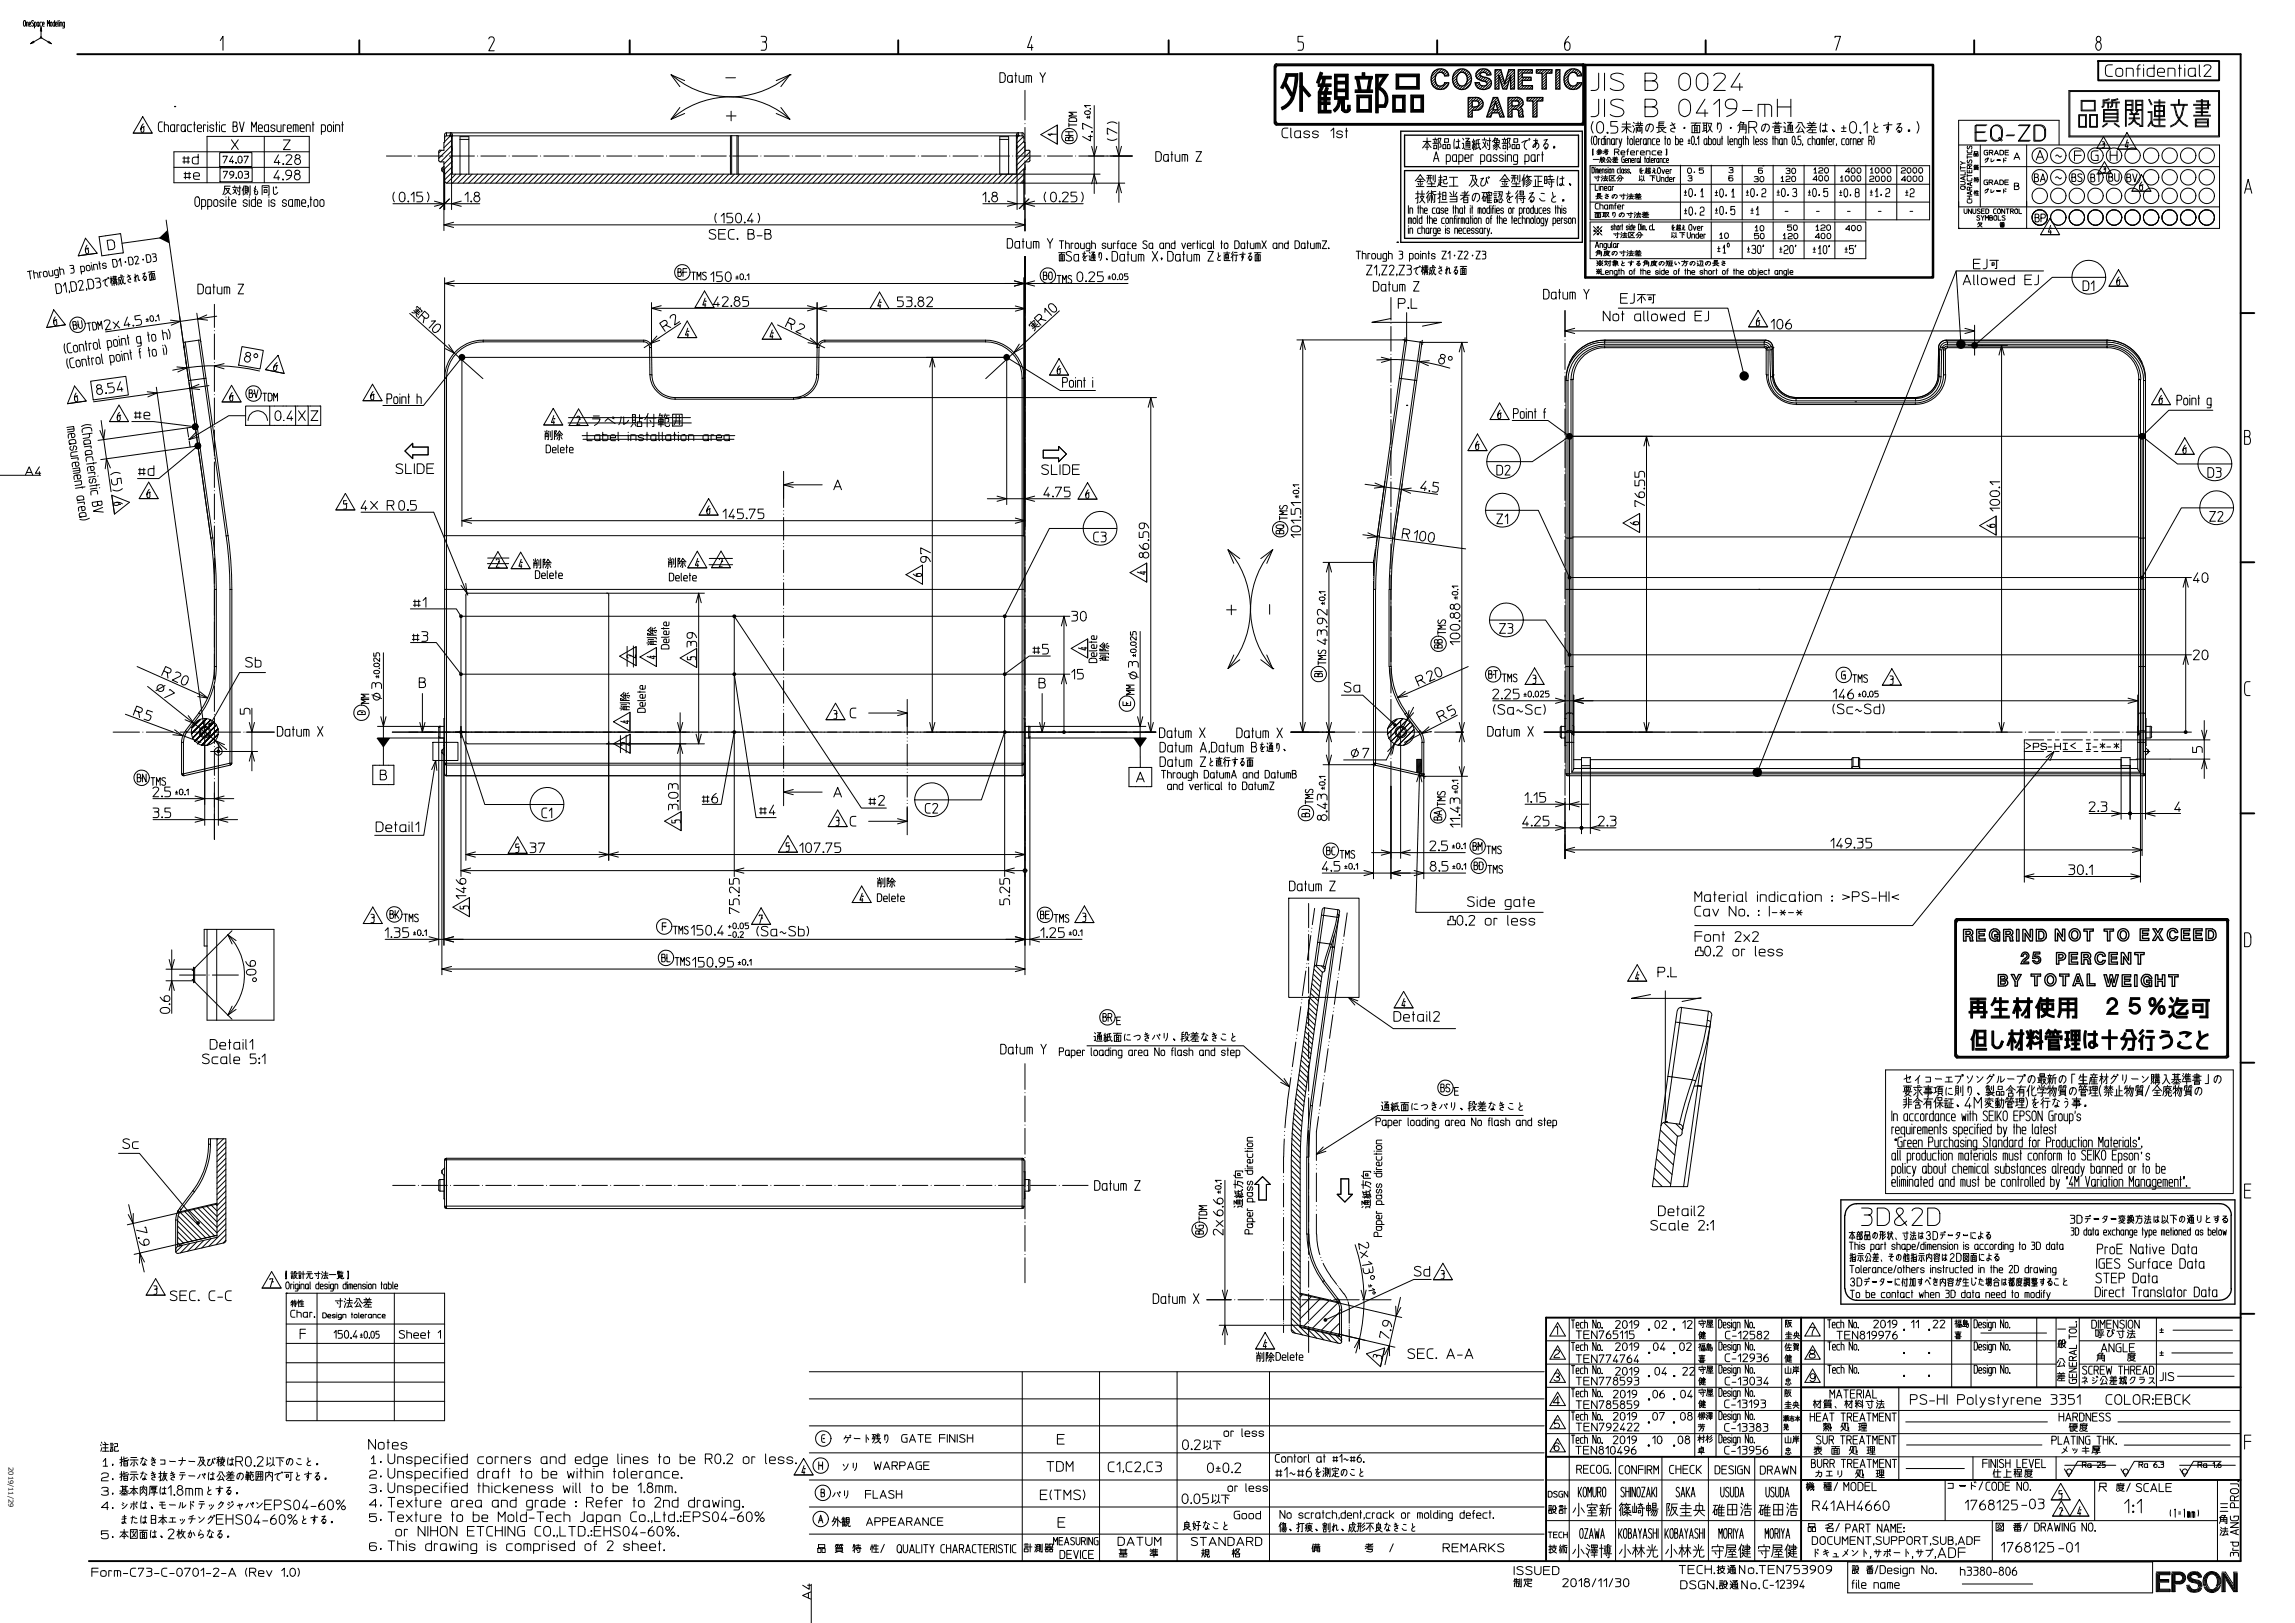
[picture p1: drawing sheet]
<svg xmlns="http://www.w3.org/2000/svg" width="594mm" height="420mm" viewBox="0 0 594 420" stroke-linecap="round" stroke-linejoin="round" font-family="sans-serif">
<defs><g id="words">
<text font-size="1.8" x="2.2" y="379.7" transform="rotate(90 2.2 379.7)">2019/11/29</text>
</g></defs>
<g fill="none" stroke="#000" stroke-width=".26">
<path d="M6.2 5.3l.4 .3v.9a.25 .25 0 0 1-.2 .3 .25 .25 0 0 1-.3-.3zM6.8 6.8v-1.1l.5 .1v1M7.5 6.3h.4v-.5h-.4v.9l.4 .1M8.7 5.5a.28 .28 0 0 0-.4-.1 .28 .28 0 0 0 0 .4l.4 .5a.31 .31 0 0 1-.1 .4 .31 .31 0 0 1-.4-.1M8.8 11l-.9 .3M8.9 6.8l.4-.1-.1-1h-.3v1.5M10.1 6.5l-.2 .3-.3-.1v-.7l.2-.3h.3v1.1M10.4 9.6l.2-.1 .2 .2-.2 .2zM10.6 9.8l-2.7 1.5 .7-.6M10.6 9.8l2.7 1.5M10.6 7.1l-.2 1M10.8 5.7l-.4 .1-.1 .3 .1 .6 .4 .1"/>
<path d="M10.8 8.1l-.2-1v2.7M11 6.3h.4v-.5h-.4v.9l.4 .1M12.3 6.8v-1.5l.2 .8 .3-.8v1.5M12.4 11l.9 .3M12.6 10.7l.7 .6M13.1 5.8h.3l.1 .3-.2 .7-.3-.1zM14.1 5.3v1.5h-.2l-.2-.3v-.6l.4-.2M14.4 6.3h.4l-.1-.5h-.3v.7l.1 .3h.3M15 5.3l.1 1.5M15.3 5.3v.1M15.3 5.7v1.1M15.6 6.8v-1.1l.4 .1v1"/>
<path d="M16.7 6.8l-.4-.1 .1-1h.3v1.4l-.5 .1M57 10.5l.7-1.1v3.6M126.5 10.1a.75 .75 0 0 1 1.1-.5 .75 .75 0 0 1 .2 1.2l-1.3 2.3h1.4M173.7 19.3a23.3 23.3 0 0 0 30.8 0M197 9.4h.9a.77 .77 0 0 1 .5 .7 .77 .77 0 0 1-.5 .7 1.35 1.35 0 0 1 0 2.2h-.9M197.3 10.8h.6M258.8 18.8l1 .1 .3 .4v1.5l-.3 .5h-1zM262.7 19.6h.5M262.9 18.8v2.5M263.8 19.6v1.2l.4 .5h.8v-1.7M266.3 19.6v1.7M267 9.4l-1 2.9h1.4"/>
<path d="M267 11.6v1.4M269.2 18.8l.7 1.3v1.2M270.6 18.8l-.7 1.3M337.3 9.4h-1.3v1.4l1.1 .2 .3 .6a1.18 1.18 0 0 1-.6 1.4h-.8M371.3 18.3l-.4 .5M371.6 19.4l-1.3 1.3M372.5 17.9l-2.1 2M373.1 17.9l-1 1M373.7 18l-.7 .8M374.2 18.3l-.7 .7M374.5 18.6l-.7 .8M374.8 19.1l-.6 .5"/>
<path d="M377.3 19.3l-1.4 1.4M378 17.9l-2 2M378.7 17.9l-1.1 1.1M379.2 18l-.7 .8M379.7 18.3l-.7 .7M380.1 18.6l-.7 .8M380.4 19l-.8 .8M380.6 19.5l-.9 .9M383 19.5l-.8 .8M383 18l-1 1.1M383.4 19.8l-.8 .8M383.9 17.9l-1.9 1.9"/>
<path d="M383.9 19.9l-.8 .9M384.5 17.9l-.8 .9M385 18.2l-.7 .6M385.4 18.4l-.7 .7M385.7 18.9l-.5 .5M387.7 18l-.7 .8M387.9 19.9l-.9 1M388.4 18l-1.4 1.5M388.6 18.5l-1.6 1.7M388.7 19.1l-.7 .7M388.9 19.6l-.7 .7M390.9 19.7l-1.3 1.3"/>
<path d="M391.2 18l-1 1M391.9 18l-2 2M392 19.4l-1 1M392 18.7l-1 1M393.7 18l-.7 .8M394 19.9l-1 1M394 19.2l-1 1M394.4 18l-1.4 1.5M394.6 20l-1.6 1.6M395.1 18l-.9 .9M395.3 20l-.9 .8M395.8 18l-.9 .9"/>
<path d="M396 20l-.9 .8M396.5 18l-.9 .9M396.6 18.6l-.3 .3M398.4 18l-.7 .8M399.1 18l-.9 .9M399.8 18l-.9 .9M400.2 19.7l-1.1 1.1M400.2 19l-1.1 1.1M400.5 18l-1.4 1.4M401.2 18l-.9 .9M401.7 18.2l-.7 .7M403.4 18l-.7 .8"/>
<path d="M403.7 19.8l-1 1.1M403.7 19.1l-1 1.1M403.7 18.4l-1 1.1M405.7 18.3l-.5 .5M406 9.4a2.74 2.74 0 0 0-.7 3.5l.2 .1a1.13 1.13 0 0 0 1-.8 1.13 1.13 0 0 0-.5-1.2l-.2-.2a.77 .77 0 0 0-.8 1M406 19.4l-1.3 1.3M406.8 17.9l-2 2M407.5 17.9l-1 1M408.1 18l-.7 .8M408.5 18.3l-.7 .7M408.9 18.6l-.7 .8M409.2 19.1l-.6 .5"/>
<path d="M413.8 18.9v3.7l-.6 .7-1.4 .1M415.3 18.9v4.5M420.2 19.4l-.8-.4-1.1-.1a1.22 1.22 0 0 0-1.4 1l.1 .4 .4 .2 2.1 .8a1.1 1.1 0 0 1 .8 1.3 1.1 1.1 0 0 1-1.4 .8 2.52 2.52 0 0 1-2.1-.6M434.9 19.5a1.49 1.49 0 0 1 1.8-.5 1.49 1.49 0 0 1 .9 1.6 2.21 2.21 0 0 1-1.1 2.7 1.52 1.52 0 0 1-2-1.6v-1.1zM439.4 19.5a1.47 1.47 0 0 1 1.8-.5 1.47 1.47 0 0 1 .8 1.6 2.15 2.15 0 0 1-1 2.7 1.51 1.51 0 0 1-2-1.6v-1.1zM443.5 19.6a1.93 1.93 0 0 1 3 0l-.2 .9-2.8 2.9h3M450.3 18.9l-2.3 3.6h3M474.9 9.8v-.4h1.5l-1.2 3.6M542.9 9.5a.55 .55 0 0 1 .5-.1 .55 .55 0 0 1 .3 .5 .7 .7 0 0 1-.7 .9 .78 .78 0 0 1-.1-1.3zM543 10.8a1.14 1.14 0 0 0-.6 1.2 1.14 1.14 0 0 0 .9 1 1.3 1.3 0 0 0 0-2.2M546.7 16.8h-1l-.5 .2a2.17 2.17 0 0 0-.3 1.9l.2 .5 .4 .3 1.2 .1M547.7 18a1.03 1.03 0 0 1 1.7 .3v.9a.96 .96 0 0 1-.9 .6 .96 .96 0 0 1-.9-.6z"/>
<path d="M550.3 19.8v-2.1h1.6l.2 .3v1.8M553 17.8h.9M553.9 16.8h-.4l-.2 .5v2.5M554.8 16.8v.1M554.8 17.7v2.1M557.5 16.8v3h-1.1a.6 .6 0 0 1-.7-.6v-.9l.2-.5 1.6-.1M558.4 18.7h1.8a.93 .93 0 0 0-.7-1 .93 .93 0 0 0-1.1 .6v.9l.3 .4 1.5 .2M561.1 19.8v-2.1h1.6l.2 .3v1.8M563.8 17.7h.8M564.1 16.8v3M565.5 16.8v.1M565.5 17.7v2.1"/>
<path d="M568.2 19.2a1.01 1.01 0 0 1-.9 .6 1.01 1.01 0 0 1-.9-.6l.1-1.3 .6-.2h1.1v2l.1 .1M569.2 16.8v2.5l.1 .4 .2 .1M570.4 17.2a.97 .97 0 0 1 1-.4 .97 .97 0 0 1 .8 .7l-1.8 2.3h1.8M34.5 34.4h4.9M36.9 30.2l2.5 4.2h-4.9zM37.1 32.1a1.61 1.61 0 0 0-.3 2.1 .67 .67 0 0 0 .5-.6 .67 .67 0 0 0-.5-.7l-.3 .6M42 31.6h-.7l-.3 .7 .1 1.4 .4 .4h.5M42.5 32.3h.7l.4 .2v1.6M42.5 31.6v2.5M45.2 33.6l-.4 .5-.6-.3v-1.3l1-.2 .1 1.8M46.4 32.4l-.6-.1v1.8M47.9 33.6a.53 .53 0 0 1-.5 .5 .53 .53 0 0 1-.5-.5l.1-1.1 .9-.2 .1 1.8"/>
<path d="M49.6 32.3l-.8 .1-.3 .4 .1 1 .3 .3h.7M50.1 32.3h.5M50.3 31.6v2.5M51.1 33.2h1v-.4a.53 .53 0 0 0-.5-.5 .53 .53 0 0 0-.5 .5v1l.4 .3h.6M51.3 39.9v2.5l-1.3-.1a1.28 1.28 0 0 1-.2-1.4l.5-.2h1M53.2 32.4l-.5-.1v1.8M53.8 31.6v.1M53.8 32.3v1.8M55.3 32.7a.5 .5 0 0 0-.7-.4 .5 .5 0 0 0-.2 .7l.8 .3a.51 .51 0 0 1-.2 .7 .51 .51 0 0 1-.7-.3M55.8 32.3h.5M56 31.6v2.5M56.8 31.6v.1"/>
<path d="M56.8 32.3v1.8M56.9 39.5h8.3v3.6h-8.3zM58.4 32.3h-.7l-.4 .5 .2 1.1 .9 .2M59.9 36.2l1.8 2.5M60.3 32.7h.7a.78 .78 0 0 1 .1 1.4h-.8v-2.5h.9l.1 .2v.7l-.3 .2M61.7 36.2l-1.8 2.5M62 31.6l.6 2.5 .6-2.5M65.1 34.1v-2.5l.6 1.3 .7-1.3v2.5M66.9 33.2h1v-.4a.51 .51 0 0 0-.5-.5 .51 .51 0 0 0-.5 .5l.1 1.1 .9 .2M68.4 35.3v12M69.5 33.6a.53 .53 0 0 1-.5 .5 .53 .53 0 0 1-.6-.5l.1-1.1 1-.2 .1 1.8M71.2 32.7a.5 .5 0 0 0-.7-.4 .5 .5 0 0 0-.3 .7l.8 .3a.51 .51 0 0 1-.2 .7 .51 .51 0 0 1-.7-.3"/>
<path d="M71.7 32.3v1.5l.4 .3h.6v-1.8M73.3 36.2h1.8l-1.8 2.5h1.8M73.8 32.4l-.5-.1v1.8M74.4 33.2h1v-.4a.51 .51 0 0 0-.5-.5 .51 .51 0 0 0-.5 .5l.1 1.1 .9 .2M75.9 34.1v-1.8h1l.2 .2 .1 1.6M76.6 32.3v1.8M77.7 33.2h1v-.4a.53 .53 0 0 0-.5-.5 .53 .53 0 0 0-.5 .5v1l.4 .3h.6M79.3 34.1v-1.8h.7l.3 .2v1.6M80 39.3h-35v8h35v-12h-26.4v12M80.8 32.3h.5M81 31.6v2.5M83.2 34.1h.7l.3-.3v-1l-.2-.4-.8-.1v2.5"/>
<path d="M84.8 32.5a.55 .55 0 0 1 .6-.2 .55 .55 0 0 1 .4 .5v.7a.53 .53 0 0 1-.5 .6 .53 .53 0 0 1-.5-.6zM86.3 31.6v.1M86.3 32.3v1.8M86.9 34.1v-1.8h.8l.2 .2v1.6M88.4 32.3h.5M88.6 31.6v2.5M113.9 38.8l-.3 .3v2.5M114.3 38.9l-.7 .7M115.1 34.9l-.2 4h-1M115.6 34.3l-.5 .5M115.6 34.4v.8M115.6 34.4h148.9v.8"/>
<path d="M115.6 35.2l-.4 .1-.1 .5M115.6 35.2h.8M116.4 35.1l.3-.1 .2 .3v18.9M116.4 35.2l.3 .1 .2 .5M116.4 35.1v.1M116.5 35.2l-1.4 1.5M116.6 34.4v.5h.3l.2 .4M116.6 34.3l.5 .5M116.6 34.9l-.2 .1M116.9 36.3l-2 1.9M117.1 38.9l-3 3M117.1 38.6l-.2-.9-3.3 3.3"/>
<path d="M117.1 34.9v10.2h72M117.1 35.2h72M119.1 36.1h2.3v-.7h-2.3v9.7M121.4 36.1v9M173.7 30.9a23.3 23.3 0 0 1 30.8 0M176 27.8l-2.3 3.1 3.5-1.5M177.2 20.9l-3.5-1.5 2.3 3M187.9 20.1h2.5M188 30h2.5M189.2 28.8v2.5M189.4 35.1l-.3 .1v9.9M189.4 35.1v10"/>
<path d="M189.4 35.1h1.3M190.7 35.1l.4 .1v9.9M190.7 35.1v10M191.1 35.2h72M200.9 20.9l3.5-1.5-2.3 3M202.1 27.8l2.3 3.1-3.5-1.5M258.8 35.4h2.3v9.7h-2.3zM258.8 36.1h2.3M262 20.9a.62 .62 0 0 1-.6 .4 .62 .62 0 0 1-.6-.4l.1-1.2 1.1-.1 .1 1.7M263.1 38.6v6.5h-2M263.1 35.3v3.3l.1-.9M263.1 34.9v.4"/>
<path d="M263.6 34.4v.5h-.4l-.1 .4M263.6 34.3l-.5 .5M263.6 34.9l.2 .1M263.6 35.2l-.3 .3M263.7 35.2l-.3 .1-.2 .5M263.7 35.2l-.2-.2-.3 .3v18.9M263.7 35.2h.8M264.5 35.2l.4 .1 .1 .5M264.6 34.3l.5 .5M264.9 35.3l-1.7 1.7M265 36.6l-1.9 1.9M265 34.9l.3 4h.9"/>
<path d="M265.3 37.7l-2.2 2.3M265.6 21.3v-1.7h1.1l.2 .1 .1 1.6M265.6 38.9l-2.5 2.5M266.3 38.8l.3 .3v2.5M266.6 39.3l-3.5 3.5M273.4 34.7h-2.1l.6 .4M273.6 32.4v4.9l-4.2-2.5 4.2-2.4v4.9M275.8 35h1.9M275.8 34.1h1.9M276.6 35.8l-.1-.2h-.6l-.1 .8h1.9v-.6a.62 .62 0 0 0-1.1 0v.6M276.6 31.8v.5M276.6 34.1v.9"/>
<path d="M276.7 30.7l.5-.2h1l.5 .4v.5h-2.1zM278.7 32.3h-2.1v.5M278.7 29.1h-2.1l1.1 .4-1.1 .5h2.1M280.9 28.8a.81 .81 0 0 1 1.3 .4 .84 .84 0 0 1-.8 .4 .84 .84 0 0 1-.7-.5zM281.2 30.4h.6M281.6 30v.6M281.7 35.3h1M282 30v.6M282.1 28.1l.1 .1zM282.2 28.2h.1M282.2 35v1.5l-2-1.2M282.2 27.3h-1.5l.5 .5"/>
<path d="M282.5 37.9l.7 2.5 .7-2.5M282.5 34l.2 .2zM282.6 34.1h.1M282.7 33.1l-2.5-1.2v1.5h.3M283.2 27.3v22.8M286.6 35.9a2.16 2.16 0 0 0 2.5 0M286.6 31.9a2.16 2.16 0 0 1 2.5 0M288.9 37.9l.7 2.5 .7-2.5M289.1 34.4l-2.5-1.2v1.5h.2M289.6 31.6v20.8M299.2 39.2l1 .1 .3 .4v1.6l-.3 .4-1 .1zM303.1 40h.5"/>
<path d="M303.3 39.2v2.6M304.2 40v1.3l.1 .3 .3 .2h.8v-1.8M306.7 40v1.8M309.6 39.2h1.4l-1.4 2.6h1.4M333.3 33.1l-1 .1-.5 .7 .2 1.4 .5 .3h.8M334.1 33.1v2.2l.2 .3M336.6 35.2a.81 .81 0 0 1-.8 .5 .81 .81 0 0 1-.7-.5l.1-1.1 1.4-.2v1.7h.1M338.9 34.3a.73 .73 0 0 0-.8-.5 .73 .73 0 0 0-.6 .8l1.4 .3a.75 .75 0 0 1-.6 .8 .75 .75 0 0 1-.8-.4M341.2 34.3a.75 .75 0 0 0-.8-.5 .75 .75 0 0 0-.6 .8l1.3 .3a.74 .74 0 0 1-.5 .8 .74 .74 0 0 1-.9-.4M344.5 33.9l.7-.8v2.5M347.5 34.3a.73 .73 0 0 0-.9-.5 .73 .73 0 0 0-.6 .8l1.3 .3a.53 .53 0 0 1 0 .7 .53 .53 0 0 1-.7 0l-.6-.3M348.2 33.9h.6"/>
<path d="M348.5 33.1v2.5M368.3 36.6h2M368.8 38.1h1M369.4 35.7v3.1M370.4 38.2l-1-1.6-1.2 1.7M370.8 37.1h1.3M370.9 36.1h1.1M371.1 37.6h.7v.9h-.7zM371.2 36.4l.1 .5M371.4 20.4l-1 .9M371.4 21l-.8 .9M371.5 35.7v.4"/>
<path d="M371.6 21.6l-.7 .7M371.8 36.3l-.2 .8M371.9 22l-.7 .7M372.3 22.2l-.7 .7M372.6 38.1l.4-.1v-.5l-.4-.6 .4-1.1h-.7v3M373 22.3l-.9 .8M373.5 37.4h.7v1.1h-.7zM373.9 35.9h1v.9h-1zM374.5 21.4l-1.7 1.8M374.6 37.4h.7v1.1h-.7zM374.8 21.9l-1.1 1.2M376.4 36v2.5"/>
<path d="M376.9 20.3l-.9 1M377 21l-.8 .8M377.2 21.5l-.8 .8M377.4 36v2.2l-.4 .3-.2-.2v-.2l.4-.1 .7 .4M377.5 22l-.7 .6M377.9 36.5l-1 .2M377.9 22.2l-.7 .7M378.5 37.1h.3v1.1l-.3 .3M378.5 22.3l-.8 .8M378.6 35.8l.2 .4M378.8 38.2l.3 .4h1.5M379.3 35.8h1l-.5 .6"/>
<path d="M379.4 38.2v-1.6h1v1.5l-.2 .1M379.4 37.1h1M379.4 37.6h1M379.7 36.2l.2 .4v1.6M380.5 21.7l-1.3 1.3M380.7 25.2l-.7 .7M380.7 20.1l-1.1 1.1M380.8 20.8l-2.4 2.4M381 29.9l-.3 .4M381 29.2l-1 1M381 27l-1 1.1M381 26.3l-1 1.1"/>
<path d="M381.1 36.6l.3 .5M381.1 27.7l-1.1 1.1M381.2 37.8l-.1 .7M381.4 37.5v1.2M381.4 36l-.2 .8M381.4 25.2l-1.4 1.5M381.6 37.1l.3 .5M381.6 37.8l.2 .6M381.7 37.4l-.6 .2M381.7 36.4l-.4 1.1M381.8 27.7l-1.8 1.8M382.1 25.2l-.9 .9"/>
<path d="M382.2 37.2h.8M382.5 21.4l-.6 .6M382.6 36.2a3.7 3.7 0 0 0 .6 2.5l.1-.2M382.7 38.2l-.9 .5M382.7 25.4l-.7 .7M382.9 21.7l-.8 .8M382.9 36.1l-.8 .2v2.2M383.2 22.1l-.7 .7M383.2 25.6l-.7 .7M383.5 26l-.7 .8M383.6 36.2h1.2M383.7 22.3l-.7 .8"/>
<path d="M383.8 26.4l-2.1 2.1M383.8 27.1l-1.4 1.4M383.9 36.8l.8 1.6M384.2 35.7v.5M384.5 20.1l-.9 .8M384.5 22.2l-1 1M384.6 36.6l-.5 1.3-.4 .4M384.8 36.4h1M384.9 37l.2 .7M385 20.3l-.8 .8M385.5 20.5l-.8 .8M385.6 35.7v2.9l-.5 .1"/>
<path d="M385.7 22.4l-.4 .4M385.8 20.9l-1 1M386 21.4l-1.8 1.8M386 29.7l-.6 .6M386.6 28.4l-1.8 1.8M386.6 27.6l-1.4 1.5M386.8 36.3h1.3v.6h-1.3zM386.8 35.9h.8l-.2 .4v.6l-.9 .8M386.9 25.2l-.6 .7M387 26.6l-1.4 1.4M387 35.6l-.7 1.1M387.3 37.1l.2 1.4-.2 .3-.2-.1"/>
<path d="M387.3 28.4l-.8 .8M387.3 37.4l-.8 .7M387.4 37.8l-.9 .8M387.5 37.3l.8 1.1M387.6 25.3l-1.7 1.6M387.8 25.8l-.7 .7M387.9 26.3l-.6 .7M387.9 22.7l-.3 .3M387.9 22l-.9 1M387.9 21.3l-.9 1M387.9 20.6l-.9 1M388.1 37.2l-.4 .4"/>
<path d="M388.1 26.9l-.7 .7M388.3 27.4l-.7 .7M388.5 27.9l-1.3 1.3M388.7 28.4l-.8 .8M388.8 37.1h1.2M388.8 36.1h1.2M388.9 28.9l-.8 .8M389 37.6h.7v.9h-.7zM389 29.5l-.7 .8M389.1 20.2l-.7 .7M389.1 36.4l.2 .5M389.2 30l-.2 .3"/>
<path d="M389.2 20.7l-.7 .7M389.4 35.7v.4M389.4 21.3l-.7 .7M389.6 39.3v.1M389.7 36.3l-.2 .8M390.1 22.7l-.4 .3M390.3 21.7l-1.3 1.3M390.5 38.1l.4-.1v-.5l-.4-.6 .4-1.1h-.7v3M390.6 20.7l-1.8 1.8M391 25.2l-.7 .7M391.3 29.9l-.4 .4M391.3 29.2l-1 1"/>
<path d="M391.3 28.5l-1 1M391.3 27l-1 1.1M391.3 26.3l-1 1.1M391.4 37.4h.7v1.1h-.7zM391.7 27.4l-1.4 1.4M391.7 25.2l-1.4 1.5M391.8 35.9h1v.9h-1zM392 22.9l-.1 .1M392 22.2l-.8 .8M392 21.5l-1 1M392 20.8l-1 1M392 20.1l-1 1"/>
<path d="M392.4 27.4l-.9 .9M392.4 25.2l-.9 .9M392.5 37.4h.7v1.1h-.7zM393.1 25.3l-.8 .8M393.6 25.5l-.7 .7M393.8 28.1l-.8 .8M393.9 25.9l-.8 .8M394 22l-1 1M394 21.3l-1 1M394 28.6l-.9 .9M394.1 27.1l-1.4 1.4M394.1 29.2l-.9 .9"/>
<path d="M394.2 29.9l-.4 .4M394.2 26.3l-2 2M394.5 22.2l-.9 .8M395.1 36.4a1.35 1.35 0 0 0 0 2.3M395.2 22.2l-.9 .8M395.5 36.3l-1.6 .6M395.7 36l.2 .3M395.8 35.8l.2 .3M395.9 22.2l-.9 .8M396 25.2l-.7 .7M396.3 20.4l-.4 .4M396.6 22.8l-.1 .2"/>
<path d="M396.6 22.2l-.9 .8M396.7 25.2l-.9 .9M397.4 25.2l-.9 .9M397.5 35.9l-.1 2.2M397.8 29.8l-.5 .5M397.8 29.1l-1 1M397.8 28.3l-1 1.1M397.8 27.6l-1 1.1M397.8 26.9l-1 1.1M397.8 26.2l-1 1.1M397.9 36.6l-.4 1-.6 .6-.2-.2a.99 .99 0 0 1 1.4-.8l.2 .8-.6 .6M398 36.3l-1.1 .1"/>
<path d="M398.1 25.2l-1.3 1.4M398.8 25.2l-.9 .9M399.2 39.3v2.5M399.3 25.5l-.7 .6M399.6 36.3l.9-.2-1 1.8M399.6 37.5l.9-.3a.94 .94 0 0 1-.4 1.4l-.3-.1v-.4l.4 .1v.3M400.2 22.6l-.5 .4M400.2 21.9l-1.1 1M400.2 21.1l-1.1 1.1M400.2 20.4l-1.1 1.1M402.1 37.9h.3v.4h-.3zM403.7 22.7l-.4 .3"/>
<path d="M403.7 22l-1 1M403.7 21.2l-1 1.1M403.7 20.5l-1 1.1M405.8 20.4l-1 .9M405.8 21l-.8 .9M406 21.6l-.8 .7M406.3 22l-.7 .7M406.7 22.2l-.7 .7M407.4 22.3l-.9 .8M408.9 21.4l-1.7 1.8M409.2 21.9l-1.2 1.2M412.1 35.2l-.2 .9 .2 1.3"/>
<path d="M412.2 38.6h.2v1.5h-.2zM412.3 31.5a2.6 2.6 0 0 0 0 2.9M412.7 35.3l.5 .1 .1 1.4a.48 .48 0 0 1-.4 .7 .48 .48 0 0 1-.5-.7l.1-1.1zM413.3 39.1h1.4M413.5 31.8a.89 .89 0 0 1 1.1-.3 .89 .89 0 0 1 .4 1.1 1.54 1.54 0 0 1-.6 1.8h-.6a1.8 1.8 0 0 1-.3-2.6zM413.8 25.7v3.7l-.6 .6-1.4 .2M413.9 38.6l-.2 .3M413.9 39l-.6 .6M414.1 39.1l.6 .5M414.1 36l-.4-.1v1.5M414.1 39.4l-.4 .1M414.2 38.7l.3 .3"/>
<path d="M414.2 39.5l-.6 .2M414.3 38.9h-.8M414.4 39.7l-.9 .3M415 39.1h1.3M415.2 35.2v2.2h-.5l-.2-.2v-1.1l.2-.2h.5M415.3 25.7v4.5M415.3 38.8h.6M415.5 39.4v.2h.6l-.2 .4h-.3M415.6 35.2v.2M415.6 35.9v1.5M415.6 38.6v.5M415.9 34.2h.3v.2h-.3z"/>
<path d="M416 37.4v-1.5h.5l.2 .2v1.3M416.1 34.4h.1M416.1 39.4h-.6M416.1 38.7l-1.1 1M417.8 37.1l-.3 .3-.4-.1v-1.2l.3-.2h.4l.1 1.5M417.9 39.4v.7M418.5 39.4h-.6v-.8h.8a.4 .4 0 0 1 .3 .4 .4 .4 0 0 1-.5 .4l.5 .7M418.6 31.5h-1.7v1.1h1.1a.93 .93 0 0 1 .7 .9 .93 .93 0 0 1-.7 .9h-1.1M418.7 36l-.4-.1v1.5M419 35.9l.4 1.5 .4-1.5M419.4 37.4l-.4 .7M419.6 39.6h.9a.51 .51 0 0 0-.4-.6 .51 .51 0 0 0-.5 .4l.1 .6 .8 .1"/>
<path d="M419.8 34.2l1.2-1.3 .4 .6 .9 .7M419.8 32.9h2.3M419.9 32.1h2.1M420.2 26.1l-.8-.3-1.1-.1a1.21 1.21 0 0 0-1.4 1l.1 .3 .4 .3 2.1 .7a1.12 1.12 0 0 1 .8 1.4 1.12 1.12 0 0 1-1.4 .8 2.88 2.88 0 0 1-2.1-.6M421 31.5v2.9M421 39.1h.5M421.1 35.9h.4M421.3 35.2v2.2M421.5 38.6l-.3 .3v1.2M421.9 36l.4-.1 .3 .2v1.1l-.3 .2-.4-.2zM422 39.6h1.1a.53 .53 0 0 0-.5-.6 .53 .53 0 0 0-.6 .4l.2 .6 .9 .1M422.6 32.5l.3 .4"/>
<path d="M422.8 31.7l.2 .2M422.9 35.2l.2 2.2M423.1 33.2l-.4 1.1M423.3 32.5h1.9M423.4 32h1.7M423.4 36.7h.8l-.1-.7h-.6l-.1 1 .1 .3 .7 .1M423.5 34.3v-1.3h1.5v1.4h-.1M423.8 33.2v.7h.9v-.7M424 31.6v.9M424.1 39.1l-.6-.1v1.1M424.3 32.5v1.4M424.6 39.6h1a.53 .53 0 0 0-.4-.6 .53 .53 0 0 0-.6 .4l.1 .6 .9 .1"/>
<path d="M424.6 31.6v.9M425 36l-.4-.1v1.5M425.8 20.9h2a1.24 1.24 0 0 1 1.3 1.2 1.24 1.24 0 0 1-1.1 1.3h-2.2v-4.5l2.5 .1a1.01 1.01 0 0 1 .5 1.2 1.01 1.01 0 0 1-1 .7M425.8 27.7h2a1.26 1.26 0 0 1 1.3 1.1 1.26 1.26 0 0 1-1.1 1.4h-2.2v-4.5l2.5 .1a1.01 1.01 0 0 1 .5 1.1 1.01 1.01 0 0 1-1 .8M426.1 37.1l-.3 .3-.4-.1-.1-1 .3-.4h.5l.1 1.5M426.5 37.4v-1.5h.6l.1 .2 .1 1.3M427 32.1l-.6 1.9a1.05 1.05 0 0 1-.1-1.7 1.05 1.05 0 0 1 1.6 .3v.8l-.7 .8M428.4 35.9l-.7 .1-.1 .4 .1 .9 .7 .1M428.6 39l-.8 .1-.2 .3 .1 .6 .9 .1M428.7 33h2.5M428.8 36.7h.7l-.1-.7h-.6v1v.3l.7 .1M429.1 39.6h1a.51 .51 0 0 0-.4-.6 .51 .51 0 0 0-.6 .4v.6l1 .1"/>
<path d="M429.4 32h1.2M429.4 32.5h1.2M429.9 33.1l.6 1 .7 .2M430 33.9l-1.1 .4M430.7 31.6h-1.3v2.6M430.8 33.2l-.6 .4M430.9 35.9h.3M431 35.2v2.2M431.2 38.6h.2v1.5h-.2zM431.7 36l.3-.1 .3 .2v1.1l-.3 .2-.4-.2zM432.7 31.7l.9 1.5-.6-.1-.6 .5 .1 .3 .9 .3M433.5 32l-1.2 .5"/>
<path d="M433.7 35.2v2.2h.4l.3-.2v-1.1l-.3-.2h-.4M434.8 36.7h.7l-.1-.7h-.5l-.1 1 .1 .3 .6 .1M434.9 26.2a1.49 1.49 0 0 1 1.8-.4 1.49 1.49 0 0 1 .9 1.6 2.21 2.21 0 0 1-1.1 2.6 1.52 1.52 0 0 1-2-1.5v-1.1zM435.9 33h.2v.2h-.2zM436.9 37.1h.5M436.9 36.5h.5M437.2 36v.9M437.7 31.8h2.5M437.9 32.5h2v1.8h-2zM438 35.3l.2-.1a1.85 1.85 0 0 1 0 2.2h-.1a1.96 1.96 0 0 1-.1-2.1zM438.6 32.5v1.8M438.6 33.7h.6"/>
<path d="M438.6 33.1h.6M438.9 37.3l.1 .1zM439 37.4h.1M439 31.8l-.5 .7M439.2 32.5v1.8M439.3 35.9l.4-.7v2.2M440.7 31.8h1.3M441 32.5h.7M441 33.1h.7M441 31.8v2.1M441.3 25.7l-2.3 3.6h3M441.3 28.4v1.8"/>
<path d="M441.7 31.8v2.5M441.7 33.7l-1.1 .3M441.8 37.1l-.3 .3-.4-.1-.1-1 .3-.4h.5l.1 1.5M442.1 31.9h.9l-.2 .9-.8 1.4M442.2 32.3l1 1.9M442.2 35.2v2.2h.5l.2-.2v-1.1l-.2-.2h-.5M443.4 36l.4-.1 .2 .2v1.1l-.2 .2-.4-.2zM443.5 27l1.5-1.3v4.5M444.5 35.9v1.3l.2 .2h.5v-1.5M444.5 32.5l.2-.4 .5-.3a1.97 1.97 0 0 1-.2 2.5M444.6 31.7v1.7M445.6 35.9h.3"/>
<path d="M445.7 35.2v2.2M447.3 35.2l.1 2.2M447.7 36.7h.8l-.1-.7h-.5l-.2 1 .2 .3 .6 .1M447.9 33h.2v.2h-.2zM448.9 37.4v-1.5h.5l.2 .2v1.3M449.4 28.1h-1.7a1.31 1.31 0 0 1-1.1-1.6 1.31 1.31 0 0 1 1.8-.8 1.61 1.61 0 0 1 1 2.4 3 3 0 0 1-2.5 2.1M449.9 34.3a2.14 2.14 0 0 0 .4-2h1.6v2.1h-.2M450.3 21.6v1.8M450.3 32.9h1.6M450.3 33.4h1.6M450.5 31.7h.9l-.3 .6v1.1M450.6 31.5l-.8 1.1"/>
<path d="M450.7 37.4l-.7-.2v-1.1l.3-.2h.4v1.8l-.2 .4h-.5M451 28.6h2.5M451.1 35.9h.3M451.2 35.2v2.2M451.8 35.9h.5l.2 .2v1.3M451.8 35.2v2.2M452.6 33v1.4M453.8 33h-1.2v-1.5h1.4a.77 .77 0 0 1 .7 .8 .77 .77 0 0 1-.9 .7l.9 1.4M453.9 35.2l.1 2.2M454.4 36.7h.8l-.2-.7h-.5l-.1 1 .1 .3 .7 .1M455 30.2v-3.2l3.2 .1 .3 .5v2.6M456.3 36.2a.39 .39 0 0 0-.6-.2 .39 .39 0 0 0-.1 .6l.6 .2a.39 .39 0 0 1-.1 .6 .39 .39 0 0 1-.6-.3"/>
<path d="M456.8 27v3.2M457 32.1l-.6 1.9a1.06 1.06 0 0 1-.1-1.7 1.06 1.06 0 0 1 1.6 .3v.8l-.6 .8M457.4 36.2a.38 .38 0 0 0-.6-.2 .38 .38 0 0 0-.1 .6l.6 .2a.39 .39 0 0 1-.1 .6 .39 .39 0 0 1-.6-.3M458.7 32.9h2.5M458.8 35.9h.3M458.9 31.9h2.1M458.9 35.2v2.2M459.4 33.2h1.1v1.1h-1.1zM459.4 33.8h1.1M459.4 32.5l.2 .4M459.4 35.9h.5l.3 .2v1.3M459.4 35.2v2.2"/>
<path d="M459.5 31.6l.2 .2M459.7 31.9v1M460 25.7v4.5M460 27.7h3.5M460.2 31.9v1M460.4 31.6l-.2 .2M460.5 32.5l-.2 .4M461.3 37.1l-.3 .3-.4-.1v-1l.2-.4h.5l.1 1.5M461.6 32.9h.4v1l-.3 .3M461.8 31.7l.3 .3M461.8 37.4v-1.5h.5l.2 .2v1.3M462 33.9l.4 .4h1.8"/>
<path d="M462.6 31.7h1.2l-.6 .5M462.8 33.9v-1.5h1.1v1.4l-.3 .1M462.8 32.9h1.1M462.8 33.4h1.1M463 32l.4 .4v1.5M463.5 25.7v4.5M464.1 35.3l.2-.1a1.85 1.85 0 0 1 0 2.2h-.1a2.07 2.07 0 0 1-.1-2.1zM465 37.3l.1 .1zM465 37.4h.1M465.3 31.7h1.1l.1 .6 .8 .9M465.6 32.1l-.9 1.1M465.9 32.9l-.6 1.3"/>
<path d="M466.1 35.2h-.7v.9a.73 .73 0 0 1 .7 .5 .73 .73 0 0 1-.3 .8h-.4M466.4 33.4l.5 1M466.6 37.3l-.1 .4M466.7 34l-1.7 .3M467.6 33h2.6M467.7 32h2.3M468 32.5h1.8M468.1 34.3h2M468.3 33.6h1.6M468.3 31.6l.3 .2M468.7 35.9l-.6 .1-.2 .4 .1 .9 .7 .1M468.8 33l-1.1 1.1"/>
<path d="M468.9 32v1M469.1 35.9h.4l.3 .2v1.3M469.1 35.2v2.2M469.1 33.6v.7M469.5 31.6l-.3 .4M470.9 37.1l-.3 .3-.4-.1-.1-1 .3-.4h.5l.1 1.5M471.3 31.8l-.2 .8 .1 1.6M471.3 37.4v-1.5h.7l.2 .2v1.3M471.8 35.9v1.5M472.4 31.8v2.1l-.5 .3-.2-.2v-.2l.4-.1 .8 .4M472.6 36h.4M472.9 32.3l-1.1 .2"/>
<path d="M473 35.2l-.3 .4v1.8M473.3 36.7h.8l-.1-.7h-.6l-.1 1 .1 .3 .7 .1M474.3 33.6l.4 .4M474.8 36l-.3-.1v1.5M475.3 37.3v.4M476.6 33.1h1.2M476.6 34h1.2M477.2 32.5v1.2M477.4 35.9h-.5l-.2 .2v1.1l.2 .2h.5M477.9 36l.3-.1 .3 .2v1.1l-.3 .2-.4-.2zM478.9 31.8a.89 .89 0 0 1 1.1-.3 .89 .89 0 0 1 .5 1.1 1.68 1.68 0 0 1-.6 1.8h-.6a1.8 1.8 0 0 1-.4-2.6zM479.3 36l-.4-.1v1.5"/>
<path d="M479.7 37.4v-1.5l.6 .1 .1 1.4M480.8 36.7h.7l-.1-.7h-.5l-.1 1 .1 .3 .6 .1M481.4 34.2h.2v.2h-.2zM481.5 34.4h.1M482.3 36l-.4-.1v1.5M482.4 32.4l.9-.9v2.9M483.7 36.4v1M484.2 36.4h-.5v-1.2h.6a.65 .65 0 0 1-.1 1.2l.3 1M484.9 35.2l.2 .9-.2 1.3M485.2 31.8l.2 1.2M486 32.8l-.9 .6-.2 .4 .2 .4h1M488.7 31.7v1.7l-.2 .1-.2-.4 .1-.2 .2-.1a1.33 1.33 0 0 1-.2 1.5"/>
<path d="M489.7 32.3l-2.2 .2M491 32.1l1-.2-1.2 1.7M491 33.2l1-.2a.81 .81 0 0 1-.5 1.3l-.3-.3 .1-.2 .4 .1v.3M493.9 33.6h.4v.4h-.4zM496.2 31.5a2.6 2.6 0 0 1 0 2.9M506.9 37.5h67.6v21.6h-67.6v-28h26v6.4M509.2 38.9v.5l.3 .2 .7-.1 .2-.6M509.2 39.9h1.2M509.3 37.8l-.1 .2a.3 .3 0 0 0 0 .4 .3 .3 0 0 0 .4 0l.2-.5a.32 .32 0 0 1 .4-.1 .32 .32 0 0 1 .2 .5l-.2 .3M510.9 39.8h.5v.6h-.5zM511 39.2h.9v.5h-.9zM511.2 34.3h2.4"/>
<path d="M511.5 34.1h2.4M511.5 39.8h.5v.6h-.5zM512.6 37.5v16M514 32.5h-2.8v4h2.8M514.2 32.3h-2.7v4h2.7M514.5 38.9l-.8 .1-.2 .2 .2 .8 .8 .1v-.7h-.4M514.9 39.5v.6M515.4 39.5h-.5v-.6h.6a.31 .31 0 0 1 .3 .3 .31 .31 0 0 1-.4 .3l.4 .6M515.5 33a1.41 1.41 0 0 1 1.5-.5 1.41 1.41 0 0 1 1 1.2v1.6a1.42 1.42 0 0 1-1.4 1.3 1.42 1.42 0 0 1-1.4-1.3v-1.6zM515.9 32.6a1.44 1.44 0 0 1 2.4 .9v1.6a1.42 1.42 0 0 1-1.4 1.2 1.42 1.42 0 0 1-1.5-1.2v-1.6zM516.4 39.7h.7M517.2 35.7l.8 .8"/>
<path d="M517.5 35.5l.8 .8M517.6 38.9l.9 .1v.7l-.2 .4h-.7zM519 39.4h.7M519.2 35.1h2M519.5 34.9h1.9M519.9 38.9h-.9v1.2h.9M522.4 32.5h2.8l-2.8 4h2.8M522.6 32.3h2.9l-2.9 4h2.9M524.5 37.5v21.6M526.4 32.5h1.6l.9 .5a3.2 3.2 0 0 1 .2 2.7l-.7 .7-2 .1zM526.7 32.3h1.5a1.32 1.32 0 0 1 1.2 1.2v1.6a1.32 1.32 0 0 1-1.2 1.2h-1.5zM535.5 23.4h39v12h-39z"/>
<path d="M535.7 23.7h38.5v11.5h-38.5zM538 29.7h2v3.2h-2zM538.2 29.9h1.6v2.8h-1.6zM538.7 39.1h-1.8v2.5M538.7 26h3.6v2.7h-3.6zM538.9 26.2h3.2v2.3h-3.2zM540.8 29.7h2.1v3.2h-2.1zM541.1 29.9h1.5v2.8h-1.5zM542.7 38.4h3.5l-1.8-3-1.7 3h3.5M543 39l-1.3 .1-.4 .7v1l.2 .6 1.5 .1v-1.3h-.6M544.1 36.7h.3a.36 .36 0 0 1 .1 .6l.2 .7-.6 .2M544.2 37.3h.3"/>
<path d="M544.4 28.3h3.8v3.2h-3.8zM544.4 29.3h3.8M544.4 30.5h3.8M544.4 29.6h3.8M544.4 30.3h3.8M544.6 26.7h1.7M544.6 26.4h1.7M544.7 28.6h3.3v2.7h-3.3zM545.4 31.8l-1.3 .9M545.5 32l-1.2 .9M545.5 26.7v1.3M545.7 26.7v1.3"/>
<path d="M545.9 25.6l-1.6 .3v1.6l-.3 .1M546 25.8l-1.4 .3-.1 1.5-.4 .2M546.2 39v2.5M546.8 26.6h1.8M546.8 26.4h1.8M547.2 32l1.3 .9M547.3 31.8l1.3 .9M547.7 26.6v1.4M547.9 26.6v1.4M547.9 39v2.5M548 38.6h5M548.1 25.5l-1.5 .3-.1 1.6-.4 .3"/>
<path d="M548.2 25.7l-1.4 .4-.1 1.5-.5 .3M550.3 28.3h1.5v-2.1h-1.5v6.5M550.3 27h1.5M550.3 28.6h1.8v-2.7h-2v6.8M550.3 27.3h1.5M550.5 34.3l2.5 4.3h-5zM550.6 36.2l-.5 1.7h.7M550.6 37.5v.9M551 30.5h2.8M551 30.7h2.8M551.2 29.4h2.4M551.2 29.7h2.4"/>
<path d="M551.5 28.6l.4 1M551.6 28.5l.4 1M552.2 30.6a1.84 1.84 0 0 0 1.6 1.8M552.3 29.5a2.32 2.32 0 0 1-1.4 2.7M552.5 29.5v1M553 27h1.4M553 27.3h1.4M553.2 28.6l-.6 .9M553.4 28.6l-.6 1M553.8 32.5h.6M553.9 32.2a1.73 1.73 0 0 1-1.5-1.6l-.2 .8-.5 .6-.7 .4M554.4 28.3h-1.4v-2.1h1.4v6.5"/>
<path d="M554.4 28.6h-1.6v-2.7h1.8v6.8h-.8M555.9 28.9h1.1v2.5l-.9 1.4M555.9 29.1h.9v2.2l-.9 1.3M556.1 25.8l.7 1.4M556.3 25.7l.7 1.4M556.8 31.4l.2 1 .8 .4h2.6M557 31.3l.2 1 .6 .2h2.6M557.4 30.9h3M557.4 31.1h3M557.6 26.6h2.8M557.6 26.4h2.8M557.6 27.3h2.6v2.9h-2.6z"/>
<path d="M557.7 28.6h2.4M557.7 28.8h2.4M557.8 27.5h2.2v2.4h-2.2zM558.8 25.8v6.5M559 25.8v6.5M561.9 27.3h4.3M561.9 27h4.3M562.6 27.1a6.2 6.2 0 0 0 3.5 5.7M562.9 27.1a5.9 5.9 0 0 0 3.3 5.5M563.8 25.7v1.4M564.1 25.7v1.4M565.1 27.1a6 6 0 0 1-3.4 5.5"/>
<path d="M565.4 27.1a6.2 6.2 0 0 1-3.6 5.8M567.7 27.3h4.4M567.7 27h4.4M567.8 30h4.3M567.8 29.8h4.3M568.2 30.8h3.4v2h-3.4zM568.3 31.8h3.2M568.3 28.9h3.2M568.3 29.1h3.2M568.3 31.6h3.2M568.4 31h3v1.6h-3zM568.5 26.3h2.9v1.6h-3.1"/>
<path d="M568.5 26.1h3.1v2.1h-3.3M569.8 25.7v4.2M570 25.7v4.2M43 57l11.6 82.3 .5-.1-7.2-50.7M45 43.3h35M47.3 41.9h1.7M47.3 40.9h1.7M47.6 44.9h1.8M47.6 45.9h1.8M47.7 40.5v1.8M48 44.5v1.8M48.7 40.5v1.8"/>
<path d="M49 44.5v1.8M50.1 45.6h1.5a.79 .79 0 0 0-.6-.9 .79 .79 0 0 0-.9 .5v.7l.2 .4 1.3 .1M50.8 51l.4-.1 .3 .3 .1 1.5a.62 .62 0 0 1-.6 .7 .62 .62 0 0 1-.6-.7l.1-1.3zM52.2 53.4h.6l.4-.2v-1l-.2-.5h-.8v2.5M53.8 53.4h.6l.4-.2v-1l-.2-.5h-.8v2.5M55.5 51.8l.5-.1 .3 .2 .1 1a.53 .53 0 0 1-.6 .5 .53 .53 0 0 1-.5-.5zM56.9 43.4h8.4v3.6h-8.4zM57.7 40.6v-.2h1.1l-.8 1.8M57.8 44.5v-.2h1.1l-.9 1.8M58 52.1a.51 .51 0 0 0-.7-.4 .51 .51 0 0 0-.3 .7l.8 .3a.5 .5 0 0 1-.2 .7 .5 .5 0 0 1-.7-.4M58.1 48.8h1.3l-.6 1.1-.7 .5M58.5 48.9l1.3 1.5"/>
<path d="M58.5 50.9v.2M58.5 51.7v1.7M59 51.7h.4M59.2 50.9v2.5M59.6 48.2h-1.5l-.1 1.3-.3 .9M60 52.5h1v-.3a.53 .53 0 0 0-.5-.6 .53 .53 0 0 0-.5 .6v1l.4 .2h.6M60.2 40.4l-.8 1.4h1.1M60.2 41.5v.7M60.2 48.5h1.1M60.4 48.9l.8 1.3M60.5 45.3h-.6a.53 .53 0 0 1-.4-.6 .53 .53 0 0 1 .5-.4 .53 .53 0 0 1 .5 .5l-.2 .9-.7 .4M60.7 48.1v.4"/>
<path d="M61 42.1l.1 .1zM61.1 46l.1 .1zM61.1 42.1h.1M61.2 46.1h.1M61.1 48.8l-.2 .7-.6 .6M61.4 48.6h.9M61.5 49.1l.2 .5M61.7 40.6a.52 .52 0 0 1 .7-.1 .52 .52 0 0 1 .3 .6v.4a.54 .54 0 0 1-.6 .7 .54 .54 0 0 1-.5-.7zM61.9 44.5a.54 .54 0 0 1 .6-.1 .54 .54 0 0 1 .2 .6v.5a.54 .54 0 0 1-.5 .6 .54 .54 0 0 1-.5-.6zM62.1 48.1v2.3h-.4M63 48.7v1.8M63.2 48.1l-.5 1.2"/>
<path d="M63.2 40.6v-.2h1.1l-.9 1.8M63.3 44.3l1 .2v.4l-.3 .2a.56 .56 0 0 1 .4 .5 .56 .56 0 0 1-.4 .5h-.7M63.5 48.2h.5v1.6h-.5zM63.5 48.7h.5M63.5 49.3h.5M63.5 45.1h.5M63.5 49.9l-.2 .5M63.9 49.9l.1 .5M64 52.1a.51 .51 0 0 0-.7-.4 .51 .51 0 0 0-.2 .7l.8 .3a.5 .5 0 0 1-.3 .7 .5 .5 0 0 1-.7-.4M64.3 48.4v1.3M64.5 50.9v.2M64.5 51.7v1.7"/>
<path d="M64.7 48.1v2.4h-.1M65.8 49.3l.5 .3M65.8 48.6l.5 .5M66.1 50.9v2.5h-.8l-.2-.5v-1l.3-.2h.7M66.1 48.2l-.1 .9a.99 .99 0 0 0 .3 1.3h.2l.2-.5-.1-.5M66.6 52.5h1.1v-.3a.53 .53 0 0 0-.6-.6 .53 .53 0 0 0-.5 .6l.1 1.1 1 .1M67.8 50.4v-2.3h1.8v2.4h-.2M68.3 48.5h.9M68.4 49.1h.7v.7h-.7zM69.6 50.9v.2M69.6 51.7v1.7M70.8 48.4v1.6l.2 .3a.73 .73 0 0 0 .9-.5"/>
<path d="M71.2 52.1a.51 .51 0 0 0-.7-.4 .51 .51 0 0 0-.3 .7l.8 .3a.5 .5 0 0 1-.2 .7 .5 .5 0 0 1-.7-.4M71.3 48.5l.2 .2M71.4 48.3l.2 .2M72 44l-1.1 2h1.5M72 45.5v1M72.1 40.1l-1.1 1.9h1.5M72.1 41.5v1.1M73.1 46.3h.2v.2h-.2zM73.2 42.4h.2v.2h-.2zM73.3 46.5h.1M73.3 42.5h.1M74 40.4a.83 .83 0 0 1 .9-.4 .83 .83 0 0 1 .6 .7l-1.5 1.9h1.5"/>
<path d="M74.2 52.1a.51 .51 0 0 0-.7-.4 .51 .51 0 0 0-.3 .7l.8 .3a.5 .5 0 0 1-.2 .7 .5 .5 0 0 1-.7-.4M75.4 45.4h-.9a.75 .75 0 0 1-.3-1.3 .75 .75 0 0 1 1.3 .5v.5a1.55 1.55 0 0 1-1.4 1.4M75.7 53l-.4 .4-.5-.1-.1-1.2 .2-.4h.8l.1 1.7M76.3 53.4v-1.7h1.1l.1 1.7M76.4 44.2a.62 .62 0 0 1 1-.1 .62 .62 0 0 1 0 .9 .62 .62 0 0 1-1-.1l-.1-.3zM76.5 40.2a.62 .62 0 0 1 .9-.1 .62 .62 0 0 1 0 .9 .62 .62 0 0 1-.9-.1zM76.8 45a.78 .78 0 0 0-.5 1.2 .78 .78 0 0 0 1.3 0 .78 .78 0 0 0-.5-1.2M76.9 41a.78 .78 0 0 0-.5 1.2 .78 .78 0 0 0 1.3 0 .78 .78 0 0 0-.5-1.2M76.9 51.7v1.7M78.1 52.5h1v-.3a.53 .53 0 0 0-.5-.6 .53 .53 0 0 0-.5 .6l.1 1.1 .9 .1M79.8 53.3l-.1 .4M80.3 51.7h.4"/>
<path d="M80.4 50.9v2.5M81.4 51.8l.2-.1 .6 .1 .1 1.1a.51 .51 0 0 1-.5 .5 .51 .51 0 0 1-.6-.5zM82.8 51.9a.55 .55 0 0 1 .7-.2 .55 .55 0 0 1 .4 .5v.7a.53 .53 0 0 1-.6 .5 .53 .53 0 0 1-.5-.5zM101.7 52.7h22.5M102.1 49.7a2.32 2.32 0 0 0 0 2.5M103.6 49.9a.75 .75 0 0 1 .9 0 .75 .75 0 0 1 .3 .8v.6a.76 .76 0 0 1-.7 .9 .76 .76 0 0 1-.8-.9l.1-1zM105.6 52.1l.2 .1zM105.7 52.2h.1M106.4 50.5l.7-.8v2.5M109.3 49.7h-1.4v1h.9a.79 .79 0 0 1 .6 .8 .79 .79 0 0 1-.6 .7h-.9M110.6 49.7a2.14 2.14 0 0 1 0 2.5M112.4 52.1l2.5 .6-2.5 .7"/>
<path d="M113.6 41.5l.3 .4h1v17.8M114.4 43.7v.4M114.4 44v.2M114.4 43.5v.1M114.9 58.2h150.4M114.9 43l-.5 .5v.8l.7 .6M115.1 46.8l.5 .5M115.6 47.4h175.5M116.3 51.5l-2.5 2.5M117.1 44.6l-2 1.9M117.1 43.2l-2 1.9M117.1 41.8l-2.2 2.1h.2v10.3"/>
<path d="M117.1 40.3l-2.2 2.2M117.4 57.5l-2.5 .7 2.5 .7M118 45.1l-2.4 2.3M119.4 52.1l-2.5 .6 2.5 .7M119.4 45.1l-2.3 2.3M120.4 50.5l.7-.8v2.5M120.8 45.1l-2.3 2.3M121.8 52.1h.3v.1h-.3zM122 52.2h.1M122.2 45.1l-2.3 2.3M122.9 49.9a.61 .61 0 0 1 .9-.1 .61 .61 0 0 1 0 .9 .61 .61 0 0 1-.9-.2zM123.3 50.7a.78 .78 0 0 0-.5 1.2 .78 .78 0 0 0 1.3 0 .78 .78 0 0 0-.6-1.2"/>
<path d="M123.6 45.1l-2.3 2.3M125 45.1l-2.3 2.3M126.4 45.1l-2.3 2.3M127.8 45.1l-2.2 2.3M129.3 45.1l-2.3 2.3M130.7 45.1l-2.3 2.3M132.1 45.1l-2.3 2.3M133.5 45.1l-2.3 2.3M134.9 45.1l-2.3 2.3M136.3 45.1l-2.2 2.3M137.8 45.1l-2.3 2.3M139.2 45.1l-2.3 2.3"/>
<path d="M140.6 45.1l-2.3 2.3M142 45.1l-2.3 2.3M143.4 45.1l-2.3 2.3M144.8 45.1l-2.3 2.3M146.2 45.1l-2.3 2.3M147.6 45.1l-2.3 2.3M149 45.1l-2.2 2.3M150.5 45.1l-2.3 2.3M151.9 45.1l-2.3 2.3M153.3 45.1l-2.3 2.3M154.7 45.1l-2.3 2.3M156.1 45.1l-2.3 2.3"/>
<path d="M157.6 45.1l-2.3 2.3M159 45.1l-2.3 2.3M160.4 45.1l-2.3 2.3M161.8 45.1l-2.3 2.3M163.2 45.1l-2.3 2.3M164.6 45.1l-2.3 2.3M166 45.1l-2.3 2.3M167.5 45.1l-2.4 2.3M168.9 45.1l-2.4 2.3M170.3 45.1l-2.3 2.3M171.7 45.1l-2.3 2.3M173.1 45.1l-2.3 2.3"/>
<path d="M174.5 45.1l-2.3 2.3M175.9 45.1l-2.3 2.3M177.3 45.1l-2.3 2.3M178.8 45.1l-2.3 2.3M180.2 45.1l-2.3 2.3M181.6 45.1l-2.3 2.3M183 45.1l-2.3 2.3M184.4 45.1l-2.3 2.3M185.2 59.6a1.03 1.03 0 0 0-1.6 .4l.2 .3 1.1 .4a.7 .7 0 0 1 .3 1 .7 .7 0 0 1-1 .2l-.6-.3M185.4 55.2a2.26 2.26 0 0 0 0 2.5M185.8 45.1l-2.3 2.3M186.7 55.9l.7-.7v2.5"/>
<path d="M187.3 45.1l-2.3 2.3M187.8 59.4h-1.8v2.5h1.8M188.7 45.1l-2.3 2.3M189.1 45.1h1.6M189.5 55.2h-1.4v1h1a.76 .76 0 0 1 .6 .7 .76 .76 0 0 1-.6 .8h-1M190 59.4l-1 .1-.5 .6 .2 1.5 .5 .3h.8M190.1 45.1l-2.3 2.3M190.6 55.5a.76 .76 0 0 1 .9-.2 .76 .76 0 0 1 .4 .8v.6a.77 .77 0 0 1-.7 1 .77 .77 0 0 1-.8-1zM190.7 45.1h94M191.5 45.1l-2.3 2.3M192.7 57.5l.1 .2zM192.8 57.6h.1"/>
<path d="M192.9 45.1l-2.3 2.3M194.3 45.1l-2.3 2.3M194.6 55.2l-1.1 2h1.4M194.6 56.7v1M195.7 45.1l-2.3 2.3M196.2 55.2a2.09 2.09 0 0 1 0 2.5M197.1 45.1l-2.3 2.3M198.5 45.1l-2.2 2.3M200 45.1l-2.3 2.3M201.4 45.1l-2.3 2.3M202.8 45.1l-2.3 2.3M204.2 45.1l-2.3 2.3"/>
<path d="M205.6 45.1l-2.3 2.3M207 45.1l-2.2 2.3M208.5 45.1l-2.3 2.3M209.9 45.1l-2.3 2.3M211.3 45.1l-2.3 2.3M212.7 45.1l-2.3 2.3M214.1 45.1l-2.3 2.3M215.5 45.1l-2.3 2.3M217 45.1l-2.4 2.3M218.4 45.1l-2.4 2.3M219.8 45.1l-2.3 2.3M221.2 45.1l-2.3 2.3"/>
<path d="M222.6 45.1l-2.3 2.3M224 45.1l-2.3 2.3M225.4 45.1l-2.3 2.3M226.8 45.1l-2.3 2.3M228.2 45.1l-2.2 2.3M229.7 45.1l-2.3 2.3M231.1 45.1l-2.3 2.3M232.5 45.1l-2.3 2.3M233.9 45.1l-2.3 2.3M235.3 45.1l-2.3 2.3M236.7 45.1l-2.3 2.3M238.2 45.1l-2.3 2.3"/>
<path d="M239.6 45.1l-2.3 2.3M241 45.1l-2.3 2.3M242.4 45.1l-2.3 2.3M243.8 45.1l-2.3 2.3M245.2 45.1l-2.3 2.3M246.6 45.1l-2.3 2.3M248 45.1l-2.3 2.3M249.4 45.1l-2.2 2.3M250.9 45.1l-2.3 2.3M252.3 45.1l-2.3 2.3M253.7 45.1l-2.3 2.3M254.4 50.5l.7-.8v2.5"/>
<path d="M254.4 52.7h26M255.1 45.1l-2.3 2.3M255.9 52.1h.2v.1h-.2zM256 52.2h.1M256.5 45.1l-2.3 2.3M256.9 49.9a.61 .61 0 0 1 1-.1 .61 .61 0 0 1 0 .9 .61 .61 0 0 1-1-.2zM257.3 50.7a.78 .78 0 0 0-.5 1.2 .78 .78 0 0 0 1.3 0 .78 .78 0 0 0-.5-1.2M258 45.1l-2.3 2.3M259.4 45.1l-2.3 2.3M260.7 52.1l2.5 .6-2.5 .7M260.8 45.1l-2.3 2.3M262.2 45.1l-2.3 2.3"/>
<path d="M262.8 57.5l2.5 .7-2.5 .7M265 46.5l-.9 .9M265 45.1l-2.3 2.3M265.1 46.8l-.5 .5M265.3 43.4l-4 4M265.3 42l-2.2 2.2M265.3 51.2v8.5M266.3 51.5l-2.5 2.5M266.6 40.7l-1.2 1.2M266.6 41.5l-.3 .4h-1v2h-.3v10.3M267.8 52.1l-2.5 .6 2.5 .7M270.7 49.7a2.14 2.14 0 0 0 0 2.5"/>
<path d="M272.2 49.9a.76 .76 0 0 1 .9 0 .76 .76 0 0 1 .3 .8v.6a.76 .76 0 0 1-.7 .9 .76 .76 0 0 1-.8-.9l.1-1zM274.1 52.1h.3v.1h-.3zM274.3 52.2h.1M275 50.1a.82 .82 0 0 1 .8-.4 .82 .82 0 0 1 .7 .7l-1.5 1.8h1.5M278.6 49.7h-1.4v1h1a.79 .79 0 0 1 .5 .8 .79 .79 0 0 1-.5 .7h-1M280 49.7a2.14 2.14 0 0 1 0 2.5M281.7 40.4h11.4M282.5 47.6l.7-2.5 .7 2.5M288.9 49.9l.7-2.5 .7 2.5M302.4 41.3l-.5 .5-.6-.2-.1-1.2 .2-.3 1-.1 .1 1.8M306 41.8v-1.8l1.2 .1 .2 1.7M364.5 57.8v-1.4l.8 .1 .1 1.3"/>
<path d="M364.5 53.2v2M364.5 58.4v.1M364.5 59v1.4M364.9 55.2v-1.4h.5l.2 .2v1.2M364.9 56.4v1.4M365.8 56.5h.5l.2 .9a.38 .38 0 0 1-.4 .4 .38 .38 0 0 1-.4-.4zM366.3 46.8l1.3-1.6 1.3 1.6M366.4 50.1h.9M366.6 48.3h1.9M366.8 47h1.6M366.8 55.8l.1 2M366.9 53.8h.3"/>
<path d="M367 49.4v3.1h-.3M367 46.4h1.1M367 47.4l.2 .5M367.1 53.2v2M367.2 51l-.8 .4M367.5 50.2h1.2M367.6 53.8h.5l.2 .2v1.2M367.6 50.8h.9l-1.1 1.6M367.6 46.4v1.9M367.6 53.2v2M367.7 59l-.6 .1-.2 .3 .1 .9 .7 .1M367.7 51l1.1 1.5"/>
<path d="M368 55.8v2h-.4l-.3-.2v-1l.3-.2h.4M368 59l.7 .2v1.2M368 58.4v2M368.1 49.3v1.5M368.1 47.4l-.1 .5M368.7 54.5h.7l-.1-.6h-.5l-.1 .9 .1 .4h.6M369.3 46.1h1.3M369.3 56.4h.3M369.3 48.3h2.4M369.3 45.4h1.3M369.5 55.8v2M369.6 47.6h1.7"/>
<path d="M369.6 50.6v1.8M369.7 45.4v.7l-.4 1.1M369.8 50.1l-.6 1.1M369.8 49.4l-.5 .7M370 50h.9M370 56.4h.5l.2 .2v1.2M370 55.8v2M370.2 50.5l-.3 1.4M370.2 45.4v1.7M370.5 49.3v3.1M370.6 47.1v1.2M370.6 59.1l-.4-.1v1.4"/>
<path d="M370.7 49.5l.2 .3M370.7 50.5l.2 1.3M370.9 50.4h.8M370.9 45.4v1.3M371 41.8l.7-2.5 .7 2.5M371 49.5h.7M371.1 57.1h.7v-.3a.36 .36 0 0 0-.4-.4 .36 .36 0 0 0-.3 .4l.1 .9 .6 .1M371.2 41h1M371.3 50.4v1.9h-.3M371.4 53.8h-.4l-.3 .2v1l.3 .2h.4M371.5 45.3v1.8h-.2M372.1 59.7h.7l-.2-.6h-.5v.9v.3l.7 .1"/>
<path d="M372.1 50.2h.9M372.3 46.6h1M372.4 45.9h.8M372.5 47.6l.2 .4 .4 .2 1.4 .1M372.5 54.9l-.2 .3-.4-.1v-1.2l.6-.1 .1 1.4M372.5 47l-.4 1.3M372.6 49.5v2.9h-.2M372.9 47.2h.3M372.9 45.3v1.3M372.9 46.7v1.3M372.9 50.8l-.8 .6M372.9 52.3h1.6"/>
<path d="M373.4 49.8h.8v1.8h-.8zM373.4 50.6h.8M373.7 54.1a.36 .36 0 0 0-.5-.2 .36 .36 0 0 0-.2 .5l.6 .2a.36 .36 0 0 1-.2 .6 .36 .36 0 0 1-.5-.3M373.7 45.7h.7v.8h-.7v.9l.8 .2 .1-.3M373.8 56.4h-.4l-.3 .2v1l.3 .2h.4M374 54.5h.7v-.3a.35 .35 0 0 0-.2-.4 .35 .35 0 0 0-.4 .2v1l.1 .2h.5M374.1 58.4v.1M374.1 59v1.4M374.3 56.5l.6 .1v.8a.38 .38 0 0 1-.3 .4 .38 .38 0 0 1-.4-.4zM374.3 41.8h.7l.4-.3v-.9l-.2-.5h-.9v2.4M375.1 48.2h2.3M375.2 59.3a.37 .37 0 0 0-.5-.2 .37 .37 0 0 0-.2 .5l.6 .2a.36 .36 0 0 1-.1 .6 .36 .36 0 0 1-.5-.3"/>
<path d="M375.2 45.9h2.1M375.2 50.8h1.9v1.4h-1.9M375.2 49.8l.5 .6M375.3 57.8v-1.4l.6 .1 .1 1.3M375.3 51.6h1.8M376.1 53.8h.2M376.2 53.2v2M376.2 45.9v2.3M376.2 49.4v1.4M376.3 56.5h.4M376.7 53.8l.7 .2v1.2M376.7 55.8l-.2 .4v1.6"/>
<path d="M376.7 53.2v2M377 41.4l-.4 .4-.6-.2-.1-1.1 .2-.4h.9v1.7M377.1 55.8v.1M377.1 56.4v1.4M377.1 49.8l-.5 .7M377.6 59.7h.7v-.3a.37 .37 0 0 0-.4-.4 .37 .37 0 0 0-.3 .4l.1 .9 .6 .1M377.6 41.8h.6l.4-.3v-.9l-.2-.5h-.8v2.4M377.8 56.5l-.4-.1v1.4M378 50.5h2.3M378.2 57.8v-1.4l.8 .1v1.3M378.4 49.9h1.1M378.5 54.9l-.3 .3-.3-.1v-1.2l.6-.1 .1 1.4"/>
<path d="M378.6 56.4v1.4M378.8 51h1.1v1.4h-1.1zM378.8 51.7h1.1M379 53.8h.2M379.1 53.2v2M379.1 49.4v1.1M379.2 40.9h1v-.3a.53 .53 0 0 0-.5-.6 .53 .53 0 0 0-.5 .6l.1 1.1 .9 .1M379.4 59l-.6 .1-.1 .3v.9l.7 .1M379.7 59.7h.8v-.3a.37 .37 0 0 0-.4-.4 .37 .37 0 0 0-.4 .4l.1 .9 .7 .1M380 49.5l-.9 1.2-1 .9M380.1 57.5l-.3 .3-.4-.1v-.9l.2-.3 .5-.1 .1 1.4M380.5 53.2v.1"/>
<path d="M380.5 53.8v1.4M380.5 56.4h.3M380.6 45.4h1.4l-.2 1h.5l-.3 .8-1.2 1.2M380.6 55.8v2M380.9 53.8h.3M381 53.2v2M381.2 55.8v.1M381.2 56.4v1.4M381.2 45.4l-.5 2.1-.4 .6M381.3 40.2l-.6-.1v1.7M381.3 46.5l.9 1.4 .5 .4M381.5 59.3a.36 .36 0 0 0-.5-.2 .36 .36 0 0 0-.1 .5l.6 .2a.36 .36 0 0 1-.2 .6 .36 .36 0 0 1-.5-.3"/>
<path d="M381.6 56.5h.5l.2 .9a.38 .38 0 0 1-.4 .4 .38 .38 0 0 1-.4-.4zM382.1 50l-.7 2a1.11 1.11 0 0 1-.2-1.5 1.11 1.11 0 0 1 1.5-.3 1.39 1.39 0 0 1-.4 2M382.6 55.2v-1.4h.6l.2 .2v1.2M382.6 57.8v-1.4l.7 .2 .1 1.2M382.6 59.3a.37 .37 0 0 0-.5-.2 .37 .37 0 0 0-.1 .5l.6 .2a.36 .36 0 0 1-.2 .6 .36 .36 0 0 1-.5-.3M382.9 53.8v1.4M383.2 41.8h.7l.3-.3 .1-.9-.2-.5h-.9v2.4M383.3 46.3l.7-.2a1.83 1.83 0 0 0-.6 2l.3 .1a1.32 1.32 0 0 0 1-1.6v-.6l.4 1.5M383.6 49.8h1M383.8 53.9h.6l.1 .9a.36 .36 0 0 1-.4 .4 .36 .36 0 0 1-.3-.4zM383.9 50.8h.5v1.2h-.5zM384.1 49.8l-.5 1.6"/>
<path d="M384.5 59.1l-.4-.1v1.4M384.7 50.4v-.6h1.4v.6M384.7 56.5l.4-.1 .2 .2v1l-.2 .2-.4-.2zM384.9 59l.3 1.4 .4-1.4M385 51.2h1M385 51.8h1M385.1 45.9l.2 .3M385.3 45.7l.3 .3M385.4 49.5l-.8 1.8M385.6 53.2v2h-.6l-.2-1.2 .3-.2h.5M385.6 50.1l-.2 .5v1.8M385.8 56.5h.3"/>
<path d="M385.9 41.4l-.5 .4-.5-.2-.1-1.1 .2-.4h.9v1.7M385.9 53.2v.1M385.9 53.8v1.4M386.1 50.6h-1.1v1.8h1.1M386.1 55.8l-.2 .4v1.6M386.3 53.9h.3M386.5 50.1h.9M386.6 53.2l-.2 .4v1.6M386.7 51.1h.6M386.7 50.6h.6M386.8 51.6h.5v.7h-.5zM386.8 49.6h.5"/>
<path d="M387 53.2v.1M387 53.8v1.4M387.3 54.5h.8v-.3a.37 .37 0 0 0-.3-.4 .37 .37 0 0 0-.5 .2v1l.3 .2h.5M387.4 56.4h.3M387.5 40.4a.51 .51 0 0 0-.7-.4 .51 .51 0 0 0-.2 .8l.8 .2a.51 .51 0 0 1-.2 .8 .51 .51 0 0 1-.7-.4M387.6 55.8v2M387.6 49.6h1.3l-.3 1.4h-.2M387.6 51.6v.6M387.9 50l.6 .5M388 51.6v.7l.6 .1 .1-.4M388.1 56.4l.6 .1 .1 1.3M388.1 55.8v2"/>
<path d="M388.2 46.8l1.3-1.6 1.2 1.6M388.2 49.6l-.4 1.4M388.2 51.2l.2 .4M388.4 48.3h2M388.6 51.3l.4 .6M388.7 47h1.6M388.9 46.4h1.1M388.9 47.4l.1 .5M389.1 40.4a.51 .51 0 0 0-.7-.4 .51 .51 0 0 0-.2 .8l.8 .2a.51 .51 0 0 1-.3 .8 .51 .51 0 0 1-.6-.4M389.1 54.1a.36 .36 0 0 0-.5-.2 .36 .36 0 0 0-.1 .5l.5 .2a.36 .36 0 0 1-.1 .6 .36 .36 0 0 1-.5-.3M389.1 57.1h.8v-.3a.37 .37 0 0 0-.4-.4 .37 .37 0 0 0-.4 .4l.2 .9 .6 .1M389.5 46.4v1.9"/>
<path d="M389.6 40.1v1.7M390 47.4l-.1 .5M390.1 41.8v-1.7h.8l.3 .1v1.6M390.1 50.8h.5l.1 1M390.5 49.4l-.6 1.9M390.6 53.9l.3-.1 .3 .2v.8a.36 .36 0 0 1-.4 .4 .36 .36 0 0 1-.3-.4zM390.9 49.9l-1.1 .2M391.1 46.1h1.4M391.2 56.4h.3M391.2 48.3h2.4M391.2 45.4h1.2M391.3 55.8v2"/>
<path d="M391.5 47.6h1.7M391.6 50.7l-1.4 1 .1 .6h.9M391.7 45.4l-.2 1.4-.3 .4M391.9 57.1h.7v-.3a.36 .36 0 0 0-.4-.4 .36 .36 0 0 0-.3 .4l.1 .9 .6 .1M391.9 53.9l-.4-.1v1.4M392 45.4v1.7M392.4 47.1v1.2M392.7 50.6v1.9M392.8 41.8l-1-.1-.1-1.1 .2-.5h.9v1.9l-.2 .5h-.9M392.8 45.4v1.3M392.9 49.3l-.6 .8M392.9 50.1l-.7 1.2"/>
<path d="M393.1 50.8h1.6M393.1 51.3h1.7M393.2 55.2h.5l.2-.2v-1l-.2-.2h-.5v2M393.4 45.3v1.8h-.2M393.4 49.4h.9v1h-.9zM393.4 49.9h.9M393.6 51.6l.1 .3M393.7 56.4h-.5l-.2 .2v1l.2 .2h.5M394 56.4h.5l.2 .2 .1 1.2M394 55.8v2M394.3 46.1v2.2M394.3 51v1.4h-.4"/>
<path d="M394.5 45.2l-.6 1.6M394.7 46v1.9M394.7 41.8h.7l.3-.3v-.9l-.2-.5h-.8v2.4M394.7 53.9l-.4-.1v1.4M395.1 57.8v-1.4l.6 .1 .1 1.3M395.1 45.7h1.2M395.2 53.9l.3-.1 .3 .2v.8a.36 .36 0 0 1-.4 .4 .36 .36 0 0 1-.3-.4zM395.3 45.3l-.5 .9M395.3 45.9l1.2 1M395.7 46.7l-.6 .6M395.9 45.8l-1 1.1M395.9 50l1-.2-1.2 1.8"/>
<path d="M395.9 51.2l.5-.2h.5a.87 .87 0 0 1-.5 1.3l-.3-.3 .2-.3 .2 .5M396 47l-.9 .8M396.2 47.3l-.2 .4-1 .6M396.3 56.5h.5l.1 .9a.38 .38 0 0 1-.4 .4 .38 .38 0 0 1-.3-.4zM396.8 48.3h2.6M396.9 53.2v2h-.6l-.1-1.2 .2-.2h.5M397.1 45.6h2M397.2 53.8l.1 1.2 .2 .2h.5v-1.4M397.3 55.8l.1 2M397.3 41.4l-.4 .4-.6-.2v-1.1l.2-.4h.8l.1 1.7M397.4 46.5v1.8M397.8 56.5l.4-.1 .2 .2v1l-.2 .2-.4-.2z"/>
<path d="M398.1 47h.9M398.1 45.6v2.7M398.5 51.3a.99 .99 0 0 0 1.4 .6M398.5 40.2l-.6-.1v1.7M398.9 50l.8 .1M399 53.8h-.4l-.3 .4 .1 .9 .6 .1M399 40.1h.5M399.4 54.5h.7v-.3a.38 .38 0 0 0-.3-.4 .38 .38 0 0 0-.4 .4l.1 .9 .6 .1M399.6 57.8h-.5l-.2-.2-.1-.8 .2-.3 .6-.1v1.6l-.2 .4h-.6M399.8 45.7h.6v1.8h-.6zM399.8 46.6h.6M399.9 56.4l.4 1.4 .3-1.4"/>
<path d="M400.3 57.8l-.4 .6M400.5 46.5h1.8M400.6 47.1h1.6M400.7 45.7h1.2M400.8 47.4l.3 .4M401.2 54.1a.35 .35 0 0 0-.5-.2 .35 .35 0 0 0-.1 .5l.5 .2a.36 .36 0 0 1-.1 .6 .36 .36 0 0 1-.5-.3M401.2 45.3v1.2M401.6 46.5v1.9h-.3M401.8 49.8l.3 1.2M402 57.8l.6-.1-.1-1.2-.5-.1v2M402.5 53.8h.3M402.6 50.7l-.9 .6-.1 .5 .1 .4h1"/>
<path d="M402.6 53.2v2M403 57.1h.8v-.3a.37 .37 0 0 0-.4-.4 .37 .37 0 0 0-.4 .4l.1 .9 .7 .1M403.2 53.8l.7 .2v1.2M403.2 53.2v2M403.2 45.6l-.2 .9 .2 1.6M404.2 53.2v.1M404.2 53.8v1.4M404.4 45.6v2.2l-.5 .3-.3-.2v-.2l.4-.1 .8 .4M404.5 51.6h.3v.4h-.3zM404.5 56.5l-.4-.1v1.4M404.8 46.1l-1.1 .2M405.3 54.1a.36 .36 0 0 0-.5-.2 .36 .36 0 0 0-.1 .5l.5 .2a.36 .36 0 0 1-.1 .6 .36 .36 0 0 1-.5-.3"/>
<path d="M405.6 56.7a.37 .37 0 0 0-.5-.3 .37 .37 0 0 0-.1 .6l.5 .2a.36 .36 0 0 1-.1 .6 .36 .36 0 0 1-.6-.3M406 56.5l.4-.1 .2 .2v1l-.2 .2-.4-.2zM406.2 47.5l.2 .5 .2-.2-.4-.3 .3 .4M407 57.8v-1.4l.7 .2v1.2M411.6 57.5h71.3v9.4h-71.3zM411.6 42.9h87.8v14h-87.8zM411.6 52.3h87.8M411.6 47.7h87.8M412 43.3h.4l.2 .4v.8l-.2 .3h-.4zM412.4 41.3h1.4M412.4 58.6l2.2 2.2M412.5 59.6h.4v.3h-.4z"/>
<path d="M412.6 45.8h1.5M412.7 55h1.7M412.9 43.3v.1M412.9 43.7v1.1M412.9 55.3h1.4v1h-1.4zM412.9 47.8v1.5h.7M413 46.1l.2 .2M413 50.8h1.7M413.1 44.8v-1.1l.5 .1 .1 1M413.4 58.7h.3v.3h-.3zM413.4 55.3v1M413.4 55.9h.4"/>
<path d="M413.4 55.7h.4M413.4 43.7v1.1M413.5 50.5h.8M413.5 50.3h.8M413.7 45.5v1.3h-.3M413.7 55l-.4 .3M413.7 52.6l-.6 .1-.2 .3 .1 .9 .7 .2M413.8 50.9l.4 .4 .5 .2M413.8 55.3v1M413.8 51.3l-.7 .2M413.9 47.8v.1M413.9 48.2v1.1"/>
<path d="M413.9 44.3h.5l-.1-.6-.4 .2v.7l.5 .2M414 42l.2-1.1h.4l-.1 1.1M414.1 53l.8 .2v.9M414.1 52.6v1.5M414.2 49.3v-1.1l.6 .1 .1 1M414.3 59.6h.2v.3h-.2zM414.3 50.1h-.8v1.3M414.4 41v.2M414.4 41.4v.2M414.4 40.6l-.1 .3M414.4 50.9l-.4 .2M414.4 45.8l.2 .2"/>
<path d="M414.6 45.5l.2 .1M414.6 58.6l-2.2 2.2M414.7 41.3l-.7 .1M414.7 44.8v-1.1l.5 .2v.9M414.8 46.2l-.3 .7M414.8 55h1.6l-.8 1.1M414.8 41.4h.5l-.6 .6M414.9 41.5l.6 .5M414.9 46.1h1.3M415 55.7h.5M415 55v1M415 55.3h.5"/>
<path d="M415 45.8h1.1M415.3 48.8h.6v-.3a.32 .32 0 0 0-.3-.3 .32 .32 0 0 0-.3 .3v.6l.6 .2M415.4 41.1l-.2 .1v-.5h-.3l-.2 .6M415.5 55.9l-.8 .2M415.5 55v1.3M415.5 46.1l-.3 .7M415.5 45.4v.7M415.7 50.2l.6 .7-.8 .2 .6 .3M415.7 46.4l.4 .5M415.8 55.2l.7 .9M415.9 46.7l-.9 .1M416 44a.26 .26 0 0 0-.4-.2 .26 .26 0 0 0-.1 .4l.5 .3a.27 .27 0 0 1-.3 .3 .27 .27 0 0 1-.3-.2"/>
<path d="M416.1 40.7h.5l.5 .8M416.1 53.9l-.3 .2-.4-.1v-.9l.7-.1 .1 1.1M416.2 40.9l-.5 .6M416.2 43.3v.1M416.2 43.7v1.1M416.2 50.3l-.8 .2M416.4 41.3l-.3 .6M416.5 43.8h.4v.7a.26 .26 0 0 1-.1 .3 .26 .26 0 0 1-.3-.2zM416.6 54.1v-1.1l.9 .1v1M416.6 41.5l.3 .6M416.8 41.9l-.9 .1M416.9 49l-.2 .3-.4-.1v-.9l.6-.1v1.1"/>
<path d="M417 45.8l.8 .6M417 53v1.1M417.2 44.8v-1.1l.5 .2v.9M417.3 41.3h1.4M417.4 55.3l.4-.3 .2 .1a.93 .93 0 0 1-.3 1.1M417.4 40.9h1.3M417.5 54.9v.9M417.5 58.7a.25 .25 0 0 0-.4-.2 .25 .25 0 0 0 0 .4l.4 .2a.27 .27 0 0 1-.1 .4 .27 .27 0 0 1-.4-.2M417.5 41.1h1M417.6 42h1.1M417.7 48.3l-.4-.1v1.1M417.7 41.6h.9"/>
<path d="M417.8 45.6l-1 .9M417.8 40.6l.1 .2M417.8 58.4l.5 .2v.9M417.8 58v1.5M417.9 53.1h.4M417.9 50.4l-.4 .9-.2-.1a.67 .67 0 0 1 .5-.8 .67 .67 0 0 1 .8 .6l-.5 .4M418 41.3l-.6 .6M418 45.5h-1.5v1.3h1.6M418.1 40.9v.4M418.1 41.6v.4M418.3 52.6l-.3 .3v1.2M418.4 40.6l-.2 .3"/>
<path d="M418.6 58.5l.4 .1-.1 .9-.4-.1zM418.7 53.6h.8a.4 .4 0 0 0-.3-.6 .4 .4 0 0 0-.5 .4l.1 .6 .7 .1M418.8 46.1h1l-.3 .8h-.3M418.9 45.7l-.5 .5M419 45.5h.5l.7 .6M419.1 43.7h-.3l-.2 .3 .1 .7 .4 .1M419.2 46.1l-.6 .8M419.2 50.5h1.5M419.3 43.3l.2 1.5M419.6 58.5l-.3-.1v1.1M419.6 50.7l.2 .3M419.8 55.1l-.5 1-.2-.1a.67 .67 0 0 1 .5-.9 .67 .67 0 0 1 .8 .7l-.5 .3"/>
<path d="M419.8 58.4h.2M419.9 58v1.5M420.2 44.5l-.2 .3-.3-.1v-.7l.2-.3h.3v1.1M420.3 50.1v1.4h-.3M420.3 53.1l-.4-.1v1.1M420.4 40.6h-.5l-.2 .4 .1 1 .6 .1v-.9h-.2M420.7 41.5h.5v-.2a.28 .28 0 0 0-.3-.3 .28 .28 0 0 0-.2 .3v.7l.5 .1M421 44a.25 .25 0 0 0-.4-.2 .25 .25 0 0 0-.1 .4l.5 .3a.25 .25 0 0 1-.2 .3 .25 .25 0 0 1-.3-.2M421 50.5l.2 .2M421.1 55.3h1.5M421.2 50.1l.2 .2M421.4 50.9l-.3 .7"/>
<path d="M421.4 58.7a.27 .27 0 0 0-.3-.2 .27 .27 0 0 0-.1 .4l.4 .2a.26 .26 0 0 1-.1 .4 .26 .26 0 0 1-.4-.2M421.5 55.5l.2 .3M421.5 42.1v-1.1l.5 .1v1M421.5 50.8h1.3M421.6 50.5h1.1M421.7 58v.1M421.7 58.4v1.1M421.7 44a.26 .26 0 0 0-.3-.2 .26 .26 0 0 0-.1 .4l.4 .3a.25 .25 0 0 1-.1 .3 .25 .25 0 0 1-.3-.2M422.1 44.8h.1M422 44.8h.1M422.1 50.8l-.3 .7M422.1 54.9v1.4h-.2"/>
<path d="M422.2 50.1v.7M422.3 41.5h.6v-.2a.28 .28 0 0 0-.3-.3 .28 .28 0 0 0-.3 .3l.1 .7 .5 .1M422.4 51.1l.3 .5M422.4 58v1.5h-.3l-.1-.9 .4-.2M422.6 51.3l-1 .2M422.7 59h.5l-.1-.5h-.4v.7l.1 .3h.4M422.9 55.3l.2 .2M423.1 50.8h1.7M423.1 54.9l.2 .2M423.2 50.3h1.5M423.3 55.7l-.3 .6M423.3 50.5h1.2"/>
<path d="M423.4 51.5h1.4M423.4 55.6h1.3M423.4 41.1l-.2-.1v1.1M423.5 51.1h1.1M423.5 55.2h1.1M423.6 50.1l.2 .1M423.9 50.8l-.8 .5M424 50.3v.5M424 55.6l-.3 .6M424.1 58h.4l.2 .4v.6l-.3 .5h-.3zM424.1 51.1v.4M424.1 54.8v.8"/>
<path d="M424.3 41.8l-.2 .3-.3-.1v-1h.5v1.1M424.3 55.9l.3 .4M424.4 50.1l-.3 .2M424.4 45.5v1.1M424.5 56.1l-1 .2M424.5 44.1h.3v.5M424.6 40.6l.1 1.5M424.7 43.4l-.3 .9M424.9 45.5l.1 .3M424.9 46.3l-.7 .4M424.9 58v.1M424.9 58.4v1.1"/>
<path d="M425 43.7l-.7 .1M425 55.5h1.8M425.1 55.1h1.5M425.2 59.5v-1.1l.5 .1 .1 1M425.3 55.3h1.2M425.3 56.3h1.4M425.3 44l-.8 .6 .1 .2h.5M425.4 45.5v.9l-.6 .5M425.4 46.5l.2 .3M425.4 55.9h1.2M425.4 58.4v1.1M425.5 54.8l.2 .2"/>
<path d="M425.7 41h.2M425.8 55.5l-.8 .6M425.8 40.6v1.5M425.8 44h.7M425.9 55.1v.4M425.9 44.5l.4 .3 .8 .1M425.9 43.7h.6M426 44.3l-.3 .6M426.1 59.5h.1M426 59.5h.1M426 55.9v.4M426.1 40.1v-1.1l.9 .1 .1 1"/>
<path d="M426.2 43.4v1.4M426.2 44.3h.2M426.3 41.1h.4l.1 .7a.29 .29 0 0 1-.3 .3 .29 .29 0 0 1-.3-.3zM426.3 54.8l-.3 .3M426.6 43.5h.5l-.2 .5M426.6 44.2h.5v.4h-.5zM426.8 43.5l-.2 .5M427 40.6l.1 1.5M427 45.5h1.4M427.4 41.5h.5v-.2a.27 .27 0 0 0-.2-.3 .27 .27 0 0 0-.3 .3l.1 .7 .4 .1M427.5 58.4l-.5 .1-.1 .3 .1 .6 .5 .1M427.7 58l.1 1.5"/>
<path d="M427.7 45.5v1.3M427.8 44h.6l-.8 .8M427.9 45.8l.3 .3M428 43.5l.3 .2M428 44.4l.2-.1v.5h.5M428.1 59.5h.1M428.5 41.1l-.3-.1v1.1M428.8 45.5v1a.42 .42 0 0 0 .4 .5 .42 .42 0 0 0 .4-.5v-1M429 43.6a.41 .41 0 0 1 .5-.2 .41 .41 0 0 1 .3 .5v.6a.41 .41 0 0 1-.4 .4 .41 .41 0 0 1-.4-.4zM429.3 41.8l-.1 .2h-.4l.1-1h.4l.1 1.1M429.6 42.1v-1.1h.5l.1 1.1M430 47v-1.1l.6 .1 .1 1"/>
<path d="M430.1 43.9l.4 1 .3-1M431 41h-.3l-.2 .3v.7l.5 .1M431.2 44.4h.7v-.2a.36 .36 0 0 0-.3-.3 .36 .36 0 0 0-.4 .3l.1 .7h.6M431.3 41.5h.5v-.2a.27 .27 0 0 0-.2-.3 .27 .27 0 0 0-.3 .3l.1 .7 .4 .1M431.7 45.5v1.5l-.5-.1-.1-.8 .6-.2M432.1 46.4h.7a.37 .37 0 0 0-.3-.4 .37 .37 0 0 0-.4 .2l.1 .7 .6 .1M432.6 43.9h-.3v1M432.8 58.8h.3v.5M433 58.2l-.3 .9M433.2 58.4l-.5 .1M433.5 46l-.4-.1v1.1M433.5 58.8l-.7 .6 .5 .1"/>
<path d="M433.9 58.7h.5M434 59.2l.2 .3 .7 .1M434 58.4h.4M434 59l-.2 .6M434.2 59.1h.1M434.2 58.1v1.4M434.5 58.3h.4l-.1 .4M434.5 58.9h.4v.4h-.4zM434.7 58.3l-.2 .4M434.9 42.7v14.2M435.5 58.8l.4-.1-.6 .8M435.6 58.3l.3 .1"/>
<path d="M435.6 59.1h.2v.4h.3M435.9 49.7h.6M435.9 50.5h.6M436 55.3h.6M436 54.5h.6M436.2 49.2v1.1M436.3 54v1.1M436.9 45.6l.9-.1 .1 .5-.3 .1M437.2 46.1h.6l.1 .6-.7 .1-.3-.1M437.2 58.2a.4 .4 0 0 1 .5 0 .4 .4 0 0 1 .2 .4v.6a.41 .41 0 0 1-.4 .4 .41 .41 0 0 1-.4-.4zM437.3 48.9l.2-.1a1.24 1.24 0 0 1 .3 2l-.3 .1a1.78 1.78 0 0 1-.2-2zM437.4 53.6h.1a1.24 1.24 0 0 1 .3 2l-.1 .1a1.27 1.27 0 0 1-.3-2.1z"/>
<path d="M438.3 58.6l.3 1 .4-1M438.5 44.5l.1 .1zM438.7 50.3l.1 .3zM438.8 55.1l.1 .3zM439.3 59.1h.7a.37 .37 0 0 0-.2-.5 .37 .37 0 0 0-.5 .3v.6l.7 .1M440.1 54l.3-.4 .6 .2v.8l-.8 .3-.2 .8h1M440.2 49.6l.4-.8v2.1M440.2 50.9h.7M440.8 58.6h-.4v1M440.9 43.5h-1.1v.7l.3-.3 .7 .1 .1 .7-.8 .2-.3-.3M442.9 42.7v14.2M442.9 57.5v9.4"/>
<path d="M443.9 50.6h.6M443.9 49.8h.6M444 55.2h.5M444 54.4h.5M444.3 49.3v1M444.3 53.9v1M445.2 53.6l.5-.2a1.58 1.58 0 0 1 0 2.1l-.4-.1-.2-.3zM445.3 48.9h.2a1.24 1.24 0 0 1 .3 2l-.3 .1a1.78 1.78 0 0 1-.2-2.1zM446.7 50.4l.1 .3zM446.8 54.9l.1 .3zM447.5 43.5l.9-.1 .1 .5-.3 .1M447.9 44h.6v.6l-.6 .1-.4-.2"/>
<path d="M448.2 49.7l.4-.8v2.1M448.2 51h.7M448.5 45.6l-.9-.1-.1 .3v.9h1v-.6l-.7-.1-.3 .2M449 53.4h-1v1.1l.3-.4 .6 .1v1.2l-.6 .1-.3-.3M450.9 42.7v14.2M450.9 57.5v9.4M452 49.7h.5M452 50.5h.5M452.3 49.2v1.1M453.2 55.2h.6M453.2 54.4h.6M453.4 48.9l.3-.1a1.58 1.58 0 0 1 0 2.1h-.2a1.71 1.71 0 0 1-.1-2z"/>
<path d="M453.5 53.9v1M454.1 45.8l.8-.1 .1 .5-.2 .1M454.3 58.9l.4-.5v1.3M454.3 59.7h.7M454.4 46.3h.6v.6l-.6 .1-.4-.1M454.6 54.3l.4-.8v2.1M454.6 55.6h.7M454.8 50.3l.1 .3zM456 49.2l.4-.4 .6 .2v.8l-.9 .5-.1 .6h1M456.1 43.6l-.9-.1-.1 .3 .1 1h.9v-.7l-.7-.1-.3 .3M458.9 42.7v14.2M458.9 57.5v9.4"/>
<path d="M460 50.5h.6M460 49.7h.6M460.2 49.2v1.1M461 46.1l.4-.5v1.4M461 47h.7M461.3 48.8h.2a1.24 1.24 0 0 1 .3 2l-.2 .1a1.27 1.27 0 0 1-.3-2.1zM462 54.7h.8M462.3 45.8a.54 .54 0 0 1 .6-.2 .54 .54 0 0 1 .4 .6l-.9 .2-.2 .6h1.1M462.3 43.7l.2-.2 .7 .1v.4l-.2 .2M462.6 44.2h.6l.1 .6-.7 .1-.4-.1M462.7 50.3l.1 .3zM463.7 58.2h-1v.7l.3-.2 .6 .1v.7l-.6 .1-.3-.2"/>
<path d="M464 43.6l.1-.1a.68 .68 0 0 1 .7 .8 .68 .68 0 0 1-.8 .6l-.3-.5zM464 49l.3-.2h.6v.8l-.2 .2M464.4 49.8a.6 .6 0 0 1 .6 .4 .6 .6 0 0 1-.3 .7l-.7-.3M466.9 42.7v14.2M466.9 57.5v9.4M468 50.5h.6M468 49.7h.6M468.3 49.2v1.1M469.4 48.8h.1a1.24 1.24 0 0 1 .4 2l-.2 .1a1.27 1.27 0 0 1-.3-2.1zM469.5 43.9l.4-.5v1.4M469.5 44.8h.7M470 58.7l.4-.5v1.4"/>
<path d="M470 59.6h.7M470.1 54.7h.8M470.3 46.5h-1.1l.9-1v1.3M470.8 50.3l.1 .3zM470.8 43.7a.54 .54 0 0 1 .6-.3 .54 .54 0 0 1 .4 .6l-.9 .3-.2 .5h1.1M471.3 58.5a.54 .54 0 0 1 .7-.3 .54 .54 0 0 1 .3 .6l-.8 .3-.2 .5h1.1M472.9 58.4l.3-.2a.68 .68 0 0 1 .6 .8 .68 .68 0 0 1-.8 .5l-.2-.4zM473 48.8h-.9v1l.2-.3 .7 .1v1.2l-.7 .1-.2-.3M474.9 42.7v14.2M474.9 57.5v9.4M476.1 50.6h.6M476.1 49.8h.6"/>
<path d="M476.4 46l.3-.5v1.4M476.4 46.9h.7M476.4 49.3v1M477.5 48.9l.2-.1a1.24 1.24 0 0 1 .3 2.1l-.3 .1a1.78 1.78 0 0 1-.2-2.1zM478.2 54.7h.7M478.7 44.4h-1.1l.9-1v1.4M478.8 59.3h-1.1l.9-1v1.4M478.9 50.4l.1 .2zM479.2 43.6a.57 .57 0 0 1 .8 0 .57 .57 0 0 1 .1 .7 .51 .51 0 0 1-.5 .5 .51 .51 0 0 1-.5-.5zM479.3 58.5a.57 .57 0 0 1 .8-.1 .57 .57 0 0 1 .1 .8 .5 .5 0 0 1-.5 .5 .5 .5 0 0 1-.5-.5zM480.4 49.8l-.2 .1v.3v.6l.2 .2 .7-.1 .1-.7-.1-.3-.9-.2 .1-.8 .6-.1 .2 .2v.7l-.2 .1M482.9 42.7v14.2"/>
<path d="M483.9 45.8a.55 .55 0 0 1 .7-.2 .55 .55 0 0 1 .4 .6l-.9 .2-.2 .5h1.1M484 50.5h.6M484 49.7h.6M484.1 43.9l.4-.5v1.4M484.1 44.8h.7M484.3 49.2v1M485.5 49.6l.3-.8v2.1M485.5 50.9h.6M486.2 54.7h.7M486.8 50.3l.1 .2zM488.1 49.2l.4-.4 .6 .2v.7l-1 .5v.7h1M488.5 43.6a.57 .57 0 0 1 .7-.1 .57 .57 0 0 1 .2 .8 .51 .51 0 0 1-.5 .5 .51 .51 0 0 1-.5-.5z"/>
<path d="M490.9 42.7v14.2M492.1 43.7a.54 .54 0 0 1 .7-.3 .54 .54 0 0 1 .3 .6l-.8 .3-.2 .5h1M493.2 46.6h-1.1l.9-1v1.3M493.2 50.5h.6M493.2 49.8h.6M493.5 49.2v1.1M493.7 43.6a.57 .57 0 0 1 .8-.1 .57 .57 0 0 1 .1 .8 .51 .51 0 0 1-.5 .5 .51 .51 0 0 1-.5-.5zM494.3 54.7h.8M494.4 49.2l.4-.4 .6 .3v.7l-.8 .3-.2 .8h1M496.7 43.6a.62 .62 0 0 1 .9 .5 .62 .62 0 0 1-.9 .5zM506.9 53.5h67.6M507.4 47h.9a.43 .43 0 0 1 .3 .4 .43 .43 0 0 1-.3 .4h-.9"/>
<path d="M507.4 44.2h1.2M507.4 43v.4M507.4 41.8l.6 .4M507.5 48.3l.8-.1a.43 .43 0 0 1 .3 .4 .43 .43 0 0 1-.3 .4h-.5a.46 .46 0 0 1-.3-.7zM508.3 45.8v.6M508.4 54.1v.8a.39 .39 0 0 0 .3 .4 .39 .39 0 0 0 .4-.4v-.8M508.6 45.6l-1.2 .5 1.2 .5M508.6 44.6v.7h-1.2M508.6 43.4h-1.2v.4M508.6 42.2h-.6l-.6 .4M508.6 48.2l-.2 .2M509.2 51.9v.4l.3 .2 .8-.1 .1-.5"/>
<path d="M509.2 51.5h1.2M509.2 46.2v.5l.3 .1h.7l.2-.6M509.2 43.9v.8h1.2v-.8M509.2 50.7h1.2M509.2 40.2v.4M509.2 45v.5M509.2 42.5h1.2M509.3 41.4l-.1 .1a.3 .3 0 0 0 0 .4 .3 .3 0 0 0 .4 .1l.2-.5a.39 .39 0 0 1 .6 0 .39 .39 0 0 1-.2 .6M509.7 44v.7M509.7 50.7v.8M509.8 49.2h.6M509.8 43.6h.6"/>
<path d="M510 47.3v.6M510 49.7v.6M510.3 54.1v1.2l-.8-1.2v1.2M510.4 49.5l-1.2 .5 1.2 .4M510.4 48.4l-.6 .3a.3 .3 0 0 0-.3-.3 .3 .3 0 0 0-.3 .3v.5h.6v-.5M510.4 47.2l-1.2 .4 1.2 .5M510.4 45.5h-1.2v.3M510.4 42.8l-.6 .4a.3 .3 0 0 0-.3-.4 .3 .3 0 0 0-.3 .3v.5h.6v-.4M510.4 40.6h-1.2v.4M510.6 54.1v.8a.39 .39 0 0 0 .4 .4 .39 .39 0 0 0 .4-.4v-.8M511 43.4v-.2h1v.6h-1v-.4h1M511 43.6h1"/>
<path d="M511 42.9h.5M511 45.9l-.1 .6M511 46.2h.4M511 49.5l-.1 .6M511.1 49.3v1.2M511.2 45.9v1.2M511.2 42.9v.2M511.2 49.5l.1 .5M511.3 43.8l-.4 .1M511.4 46.5l-.5 .4M511.4 42.7l-.4 .1-.1 .3M511.4 46.4h.7"/>
<path d="M511.4 50.5h.7M511.4 46.1h.7M511.4 46.5h.8M511.4 50h.6M511.5 46.7l.2 .2M511.5 49.3l-.1 .5M511.5 49.5h.6M511.6 42.9h.4M511.7 43.8l.3 .1M511.7 45.9v.5M511.7 49.3v1.2M511.8 42.9v.2"/>
<path d="M512 42.7l-.4 .1-.1 .3M512 46.4v.6l-.4 .1M512.1 57.7h.9l-.2 .5M512.1 57.6l-.2 .4M512.4 55.9l-.2-.1a.3 .3 0 0 0-.4 0 .3 .3 0 0 0 0 .4l.4 .2a.39 .39 0 0 1 0 .7 .39 .39 0 0 1-.6-.2M512.4 57.7a.85 .85 0 0 1-.6 1M512.4 58l.6 .8M512.5 54.2l-.2-.1a.3 .3 0 0 0-.4 0 .3 .3 0 0 0-.1 .4l.5 .2a.32 .32 0 0 1 .2 .4 .32 .32 0 0 1-.5 .2l-.3-.2M512.6 43.1h61.9M512.8 55.8l.4 .6v.6M512.8 54.6h.7M513.5 55.8l-.3 .6"/>
<path d="M513.6 54.1h-.8v1.2h.8M513.7 49.4l.3-.3h.5l-.3 .7-.4 .1M513.8 41.5l.2-.4h.5l-.3 .7-.4 .2M513.9 57v-1.2l.4 .7 .4-.7v1.2M514 54.1l.7 .1v.7l-.2 .3-.5 .1zM514.4 46.6l-.8 .1v1l.8 .1v-.7h-.3M514.5 48.8l.1 .3M514.5 40.9l.1 .2M514.6 48.8l.1 .3M514.6 40.9l.1 .2M514.8 47.2v.6M515 56.4h.4a.32 .32 0 0 1 .3 .3 .32 .32 0 0 1-.2 .3h-.5v-1.2h.5l.2 .3-.3 .3"/>
<path d="M515.3 49.1v.7h.4l.4-.5M515.3 47.2h-.5v-.6h.6a.31 .31 0 0 1 .4 .3 .31 .31 0 0 1-.5 .3l.5 .6M515.3 41.1v.8l.4-.1 .4-.4M516.1 47.8l.6-1.2 .5 1.2M516.2 55.9a.37 .37 0 0 1 .4-.1 .37 .37 0 0 1 .2 .4v.4a.39 .39 0 0 1-.4 .4 .39 .39 0 0 1-.4-.4zM516.2 40.1l.5-1.2 .5 1.2M516.3 47.4h.7M516.6 54.1h-.5l-.1 .3v.7l.6 .2M516.8 49.3l.8 .1M516.9 41.4h.7M517.1 54.2a.4 .4 0 0 1 .4-.1 .4 .4 0 0 1 .3 .3v.5a.41 .41 0 0 1-.4 .4 .41 .41 0 0 1-.4-.4zM517.2 55.8v1.2h.6"/>
<path d="M517.6 46.6h.7l.2 .2v.6l-.2 .3-.7 .1zM517.6 57.9h1.2M517.6 58.2l.6-.3 .6 .3M517.8 58.5v-.3h.9v.6h-.9v-.3h.9M517.8 57.7l.2 .1M518.2 57.6v1.2M518.5 57.6l-.2 .3M518.6 41v1M518.6 48.9v1M518.6 49.3l.6 .2M518.6 41.4l.6 .2M518.7 57.6h-1"/>
<path d="M518.9 54.1v1.2l-.8-1.2v1.2M518.9 47.1h.8M518.9 55.9l-.1-.1a.29 .29 0 0 0-.4 0 .29 .29 0 0 0-.1 .4l.5 .2a.32 .32 0 0 1 .1 .5 .32 .32 0 0 1-.4 .1l-.3-.1M519 48.8v.2M519 40.9v.1M519.2 48.8v.2M519.2 40.9l.1 .1M519.2 54.1h.4v1.2M519.6 54.1h.4M519.8 46.6h-.9v1.2h.9M520.3 54.7v.6M520.8 54.7h-.5v-.6h.6a.3 .3 0 0 1 .2 .3 .3 .3 0 0 1-.3 .3l.3 .6"/>
<path d="M521.3 41.3l.7-1.7 .7 1.7M521.4 48.1h.7a.46 .46 0 0 1 .5 .4 .46 .46 0 0 1-.4 .6h-.8v-1.7l1 .1v.5l-.3 .1M521.5 40.8h1M521.5 54.2a.37 .37 0 0 1 .5-.1 .37 .37 0 0 1 .2 .3v.5a.39 .39 0 0 1-.4 .4 .39 .39 0 0 1-.4-.4zM522.6 54.1v1.2h.6M526.6 45.9h.6a.6 .6 0 0 1 .4 .5 .6 .6 0 0 1-.3 .6h-.7v-2h.6l.3 .2v.4l-.3 .3M526.7 56.3h.7a.6 .6 0 0 1 .4 .5 .6 .6 0 0 1-.3 .6h-.8v-2h.6l.3 .2 .1 .4-.3 .3M527 41.4l1-2.5 1 2.5M527.3 40.7h1.4M528.1 47l.6-2 .7 2M528.2 56.4h.8a.54 .54 0 0 0 .4-.5 .54 .54 0 0 0-.4-.5h-.8v2M528.3 46.4h.9"/>
<path d="M530.6 56.5l2.5 4.2h-5zM530.8 58.3l-.6 1.8h.7M530.8 59.6v.9M532 46l.3-.2h.3l.4 .5 .5-.3M532.1 40.4l.2-.3h.3l.4 .5 .5-.2M536.3 45.9h.6a.6 .6 0 0 1 .4 .5 .6 .6 0 0 1-.3 .6h-.7v-2l.9 .2-.1 .5-.2 .2M536.9 40.2h1.8M538.8 45.2a.51 .51 0 0 0-.7-.2 .51 .51 0 0 0-.1 .7l.7 .4a.57 .57 0 0 1-.1 .9 .57 .57 0 0 1-.8-.3M541.2 45.9h.6a.6 .6 0 0 1 .4 .6 .6 .6 0 0 1-.3 .5h-.7v-2h.6l.3 .2-.1 .6-.2 .1M542.7 45h.5v2M543 44.8h3.4l-1.7-2.9-1.7 2.9h3.4M543.2 45h.6"/>
<path d="M544.4 43.2l.5 .1-.2 .5 .2 .7-.5 .2M544.5 43.8h.2M545.8 45.8h.7a.6 .6 0 0 1 .3 .5 .6 .6 0 0 1-.3 .6h-.7v-2l.9 .2v.6l-.2 .1M546.2 40.2h1.7M547.3 44.9v1.4a.57 .57 0 0 0 .6 .6 .57 .57 0 0 0 .6-.6v-1.4M550.5 45.9h.6a.61 .61 0 0 1 .4 .5 .61 .61 0 0 1-.3 .6h-.7v-2l.8 .1 .1 .5-.3 .3M551.8 49.5h4.9M552 45l.6 2 .5-2M554.2 45.2l2.5 4.3h-4.9zM554.4 47.1a1.55 1.55 0 0 0-.3 2.2 .64 .64 0 0 0 .5-.7 .64 .64 0 0 0-.6-.6l-.2 .5M581 50l.9-3.6 .9 3.6M581.2 48.9h1.3"/>
<path d="M7.1 70.3l.5-.1 .3 2M8.2 70.1l-.6 .1M8.6 70l.3 2M8.7 70.6l1 .1 .2 1.2M10.7 70.5h-.5l.2 1.3M11.4 70.3h.6l.2 .9a.49 .49 0 0 1-.4 .4 .49 .49 0 0 1-.5-.3zM13.5 70l.2 1.3-.6 .2-.4-.4-.1-1M14.3 73.5l1-.1 .4 .4 .2 1.5-.2 .5-1 .2zM15.2 71.2l-1-.1-.1-.8 .1-.4 .8-.1 .2 1.5-.2 .5-.7 .1M15.3 69.1l.3 2M15.5 69.7h.8l.3 1.3M16.4 74l.5-.9 .4 2.5"/>
<path d="M18 75.3l-.1 .5M18.1 68.7h.5a.4 .4 0 0 1 .4 .3 .4 .4 0 0 1-.2 .4 .7 .7 0 0 1 .1 1.2l-.6 .1M18.2 73l1-.1 .4 .4 .2 1.5-.5 .5-.7 .1zM18.8 69.4l-.4 .1M20.2 73.1a.61 .61 0 0 1 .8-.5 .61 .61 0 0 1 .4 .8l-.9 1.8 1.2-.2M21 70.3h.6l.3-.3-.1-.8-.2-.3-.8 .1 .3 1.9M22.1 61.6l3.1 3.9-5 .7zM22.4 68.8l.7-.1 .3 .9a.49 .49 0 0 1-.5 .5 .49 .49 0 0 1-.5-.4zM22.4 74.7v.5M22.5 63.4a1.62 1.62 0 0 0 0 2.3 .64 .64 0 0 0 .4-.8 .64 .64 0 0 0-.7-.5l-.1 .6M22.6 72.3h1l.5 .4 .2 1.4-.3 .5-1 .2zM23.6 68v.1"/>
<path d="M23.7 68.6l.2 1.3M24.6 72.1l.8-.2a.51 .51 0 0 1 .5 .5 .51 .51 0 0 1-.3 .5 .88 .88 0 0 1 .1 1.6l-.7 .1M25.2 65.5l-5 .7M25.3 69.7l-.1-1.1-.3-.2-.7 .1 .1 1.4M25.6 72.9l-.5 .1M25.6 61.3l5.6-.8 .7 4.9-5.5 .8zM25.6 67.7l.3 2M26 68.2l-.4 .1M27.4 68.3a.46 .46 0 0 0-.6-.2 .46 .46 0 0 0-.2 .6l.8 .1a.45 .45 0 0 1-.2 .7 .45 .45 0 0 1-.6-.2M27.6 72.3l-.4 .9a.79 .79 0 0 0 .6 .9M27.7 62.2l1-.1 .6 .2a1.93 1.93 0 0 1 .4 1.7l-.4 .5-1.2 .2zM27.8 72.2l-1.2 .6"/>
<path d="M27.9 71.9l.2 .2M28 71.8l.2 .1M28.7 71.6l.3 2.3M29.1 67.2l.7-.1 .4 .3 .2 1-.3 .6-.7 .2zM29.1 72.1l-.6 .1M29.1 72.7l-.3-.6-.2 1.2M29.4 71.5l.1 .9M29.7 72.4l.1 .9M29.8 71.4l.1 .9M30.1 73.7h.2l-.2-1.1-.7 .1 .2 1.2M30.1 71.9l-.9 .2M30.1 71.5l-1 .2"/>
<path d="M30.2 72.9l-.8 .1M30.3 72.3l-1.1 .1M30.4 73.2l-1.2 .2M30.7 67.6l.4-.7 .3 2M30.8 72.5l.4-.1v1h-.2M31.3 71.1a3.2 3.2 0 0 0 1 2.4l.2-.2M31.5 71.2l.2 .3M31.9 72.1l-.5 1.5M32.1 71.6l-1.4 .2v1.9M32.4 67.7l.2 .2zM33.1 71.1l.8 1.2-.4-.1-.4 .5 .4 .3h.3M33.2 66.6h.8l.3 .3 .2 1.1-.2 .4-.9 .2z"/>
<path d="M33.7 71.3l-.8 .4M34.7 71.9l.4-.4-.2 1.3M34.8 66.7a.48 .48 0 0 1 .6-.4 .48 .48 0 0 1 .3 .7l-.7 1.4 1-.2M35 70.9l.2 2M35 72.1l.6-.9 .2 1.2 .1 .2 .3-.2M36.9 70.9l.7-.3-.6 1.5M37 67.1l.1 .2zM37.1 71.8l.6-.3a.74 .74 0 0 1-.2 1.1l-.2-.4 .3 .1v.2M37.8 66l.6-.1 .5 .3 .2 1-.3 .6-.7 .2zM38.6 71l1.3-.3 .3 1.6-1.4 .2zM39.1 70.9l.2 1.5M39.3 70.3l-.3 .6"/>
<path d="M39.4 65.7h.5a.4 .4 0 0 1 .4 .3 .4 .4 0 0 1-.2 .4 .7 .7 0 0 1 .1 1.2l-.6 .1M39.5 70.8l.2 1.6M39.6 71.4l-.4 .1M39.7 71.8l-.5 .1M40 70.2l-1.6 .2M40.1 66.4l-.4 .1M43.6 61.3l-12 1.7M51.2 73.5h.8l.5 .4 .1 1.4-.4 .7h-1zM54.4 75.6l-.4 .4-.7-.1-.1-1.2 .3-.4h.9l.1 1.7M55.1 74.3h.5M55.3 73.5v2.5M56.2 74.3l.1 1.5 .4 .2h.7v-1.7"/>
<path d="M58 76v-1.7h1.3l.1 .3v1.4M58.7 74.3v1.7M61.6 73.5h1.4l-1.4 2.5h1.4M107.7 79.5l.2-.2 1.4 1.2-.2 .2M107.8 79.9l1 .9M108.8 79.7l-.2 .2M115.1 71.9v121.6M115.1 73.4h149.9M117.6 72.7l-2.5 .7 2.5 .6M168.6 79.8h42.9M168.6 78.3v11.7M171.1 79.1l-2.5 .7 2.5 .7"/>
<path d="M175.5 70.4h.5a.62 .62 0 0 1 .1 1.1h-.6v-2h.5l.2 .2v.6l-.2 .1M176.8 70.4h1M177.8 69.5h-1v2M179 70.4h.5v2M179.5 70.4h.5M179.9 79.6h4.9M180.4 72.4v-2l.5 1.1 .5-1.1v2M182.4 75.3l2.4 4.3h-4.9zM182.5 77.2l-.6 1.7h.8M182.5 78.5v.9M182.8 70.6a.46 .46 0 0 0-.7-.1 .46 .46 0 0 0-.1 .6l.6 .4a.54 .54 0 0 1 .1 .8 .54 .54 0 0 1-.9-.1M184 71.1l.7-.7v2.5"/>
<path d="M185.8 76.8l-1.1 2h1.5M185.8 78.3v1M186 60.5h1.5M186.9 70.4h-1.4v1h.9a.77 .77 0 0 1 .6 .7 .77 .77 0 0 1-.6 .8h-.9M186.9 77.2a.82 .82 0 0 1 .9-.4 .82 .82 0 0 1 .7 .6l-1.6 1.9h1.6M187.9 70.7a.73 .73 0 0 1 1-.3 .73 .73 0 0 1 .3 .9v.6a.77 .77 0 0 1-.7 1 .77 .77 0 0 1-.8-1zM189.2 79.1l.2 .2zM189.3 79.2h.1M190.3 77a.61 .61 0 0 1 .9-.2 .61 .61 0 0 1 0 .9 .61 .61 0 0 1-.9-.1zM190.5 72.2h.6M190.5 71.7h.6M190.6 77.8a.78 .78 0 0 0-.5 1.2 .78 .78 0 0 0 1.3 0 .78 .78 0 0 0-.5-1.2"/>
<path d="M190.8 61.7h.2v.2h-.2zM190.8 71.4v.6M190.9 61.8h.1M191.6 71.1a.45 .45 0 0 1 .6-.2 .45 .45 0 0 1 .2 .5v.4a.47 .47 0 0 1-.4 .6 .47 .47 0 0 1-.5-.6zM192.9 72.3l.1 .1zM193 72.3h.1M193.4 71.3l.4-.4v1.5M193.6 60.5h1a.7 .7 0 0 1 .6 .6 .7 .7 0 0 1-.5 .8h-1.1v-2.5h.9l.6 .2-.1 .7-.4 .2M193.6 76.8h-1.3v1h.9a.79 .79 0 0 1 .6 .7 .79 .79 0 0 1-.6 .8h-.9M196 61h1.2M198 60.5h1a.7 .7 0 0 1 .6 .6 .7 .7 0 0 1-.5 .8h-1.1v-2.5h.9l.5 .2v.7l-.4 .2M209 79.1l2.5 .7-2.5 .7"/>
<path d="M211.5 78.3v11.7M211.5 79.9h53.8M214 79.2l-2.5 .7 2.5 .6M227.6 75.6l2.5 4.3h-4.9zM227.8 77.5l-.6 1.7h.8M227.8 78.8v.8M233.7 76.9h-1.4v.9h.9a.79 .79 0 0 1 .6 .8 .79 .79 0 0 1-.6 .8h-.9M234.6 76.9l1.4 .1v.6l-.5 .2a.8 .8 0 0 1 .6 .8 .8 .8 0 0 1-.6 .8h-.9M234.9 77.8h.6M236.8 79.1h.2v.3h-.2zM236.9 79.3h.1M237.8 77a.62 .62 0 0 1 1-.1 .62 .62 0 0 1 0 .9 .62 .62 0 0 1-1-.1z"/>
<path d="M238.2 77.8a.78 .78 0 0 0-.5 1.2 .78 .78 0 0 0 1.3 0 .78 .78 0 0 0-.5-1.2M239.9 77.2a.83 .83 0 0 1 .8-.4 .83 .83 0 0 1 .7 .7l-1.5 1.9h1.5M260 73.4h32M260.7 61.8h1l.3 .4v1.5l-.3 .5h-1zM262.5 72.7l2.5 .7-2.5 .6M262.8 79.2l2.5 .7-2.5 .6M263.9 63.8l-.3 .4-.8-.2v-1.3l1.1-.2 .1 1.7M264.6 62.5h.5M264.8 61.8v2.4M265 71.9v128.5l-.1 .2M265.3 66.4v185.9M265.7 62.5v1.2l.2 .4 .2 .1h.8v-1.7"/>
<path d="M267.5 64.2v-1.7h1.1l.3 .2v1.5M267.8 72.7l-2.5 .7 2.5 .6M268.2 62.5v1.7M270.1 71.3h.5a.62 .62 0 0 1 .1 1.1h-.6v-2l.8 .2-.1 .5-.2 .2M271.1 61.8l.7 1.2v1.2M271.5 78.8l.1-.1a1.37 1.37 0 0 1 1.4 .5 1.37 1.37 0 0 1 .2 1.4 1.44 1.44 0 0 1-1.7-1.8zM271.6 70.4h.5l.1 .2 .1 1.2a.49 .49 0 0 1-.4 .6 .49 .49 0 0 1-.5-.6v-1zM272.5 61.8l-.7 1.2M273.6 71.3h.5v2M274 65.4h1.7M274.1 71.3h.5M274.2 65.9h1.3v1.6h-1.3z"/>
<path d="M274.2 62.3h.5v2M274.6 65.9v1.6M274.6 67h.5M274.6 66.5h.5M274.7 62.3h.6M274.9 65.4l-.4 .5M275 73.3v-2l.5 1.1 .5-1.1v2M275.1 65.9v1.6M275.8 62.9l.8 .1 .2 1.3M275.8 62.3v2M277.3 65.3a.63 .63 0 0 0-.9-.2 .63 .63 0 0 0-.2 .9l.8 .4a.71 .71 0 0 1 0 1.1 .71 .71 0 0 1-1.1-.2M277.4 71.5a.46 .46 0 0 0-.7-.2 .46 .46 0 0 0-.1 .7l.6 .3a.54 .54 0 0 1 0 .9 .54 .54 0 0 1-.8-.2"/>
<path d="M277.7 63l-.5-.1v1.4M278.3 63h.8l.1 .9a.48 .48 0 0 1-.5 .4 .48 .48 0 0 1-.5-.4zM278.9 70.7a.73 .73 0 0 1 1-.3 .73 .73 0 0 1 .3 .9v.6a.76 .76 0 0 1-.7 1 .76 .76 0 0 1-.7-1zM279.2 67.2l-.5 .4-.6-.2-.1-1.1 .2-.4 1-.1 .1 1.8M279.7 62.9v1.2l.3 .2h.6v-1.4M280.4 66.2h.3l.1 .8M280.7 65.1l-.5 1.6M281 65.6l-.8 .1M281 72.7h.2v.2h-.2zM281.1 72.8h.1M281.4 66.2l-.5 .3-.5 .7 .1 .2h.6M281.8 70.7a.82 .82 0 0 1 .8-.4 .82 .82 0 0 1 .7 .7l-1.5 1.9h1.5"/>
<path d="M281.8 66.2h.3v.9l-.2 .2M281.9 65.2l.3 .4M282.1 64.3h-.6l-.3-.2-.1-.8 .2-.3 .8-.1v1.6l-.3 .4h-.7M282.1 67.1l.3 .3h1.2M282.5 65.2h.8l-.4 .5M282.5 62.9l.9 .1 .1 1.3M282.5 62.3v2M282.6 67.1v-1.2h.8v1.1l-.2 .1M282.6 66.2h.8M282.6 66.7h.8M282.8 65.6l.2 .3v1.2M284.4 65.9l.4-.5 .3 .2a2.26 2.26 0 0 1-.4 1.8"/>
<path d="M284.5 65.3v1.4M285.4 70.4h-1.3v1h.9a.77 .77 0 0 1 .6 .7 .77 .77 0 0 1-.6 .8h-.9M286.2 63.2a.46 .46 0 0 0-.6-.3 .46 .46 0 0 0-.2 .6l.7 .2a.45 .45 0 0 1-.3 .7 .45 .45 0 0 1-.5-.4M286.3 66.9l.3 .3M286.7 62.9v1.2l.4 .2h.6v-1.4M286.8 72.2h.6M286.8 71.7h.6M287.1 71.4v.6M287.8 65.1h1.1l.3 .5v1.5l-.3 .4-1.1 .1zM288 71.1a.43 .43 0 0 1 .5-.2 .43 .43 0 0 1 .2 .5v.4a.46 .46 0 0 1-.4 .6 .46 .46 0 0 1-.4-.6zM288.7 63l-.6-.1v1.4M289.1 63h.5"/>
<path d="M289.2 72.3l.1 .1zM289.6 62.3l-.2 .1-.1 .3v1.6M289.8 71.1a.43 .43 0 0 1 .6-.2 .43 .43 0 0 1 .2 .5v.4a.46 .46 0 0 1-.5 .6 .46 .46 0 0 1-.4-.6zM291 67.2l-.4 .4-.7-.2-.1-1.1 .3-.4 .9-.1 .1 1.8M291.1 64l-.4 .3-.5-.1-.1-.9 .2-.3 .8-.1v1.4M291.7 65.8h.5M291.9 70.9h-.9v.6h.6a.47 .47 0 0 1 .4 .4 .47 .47 0 0 1-.4 .5h-.6M292 65.1v2.5M292.6 62.9l-.8 .1-.2 .3 .1 .9 .9 .1M292.8 65.8l.1 1.5 .4 .3h.7v-1.8M293.1 63.6h.9v-.3a.5 .5 0 0 0-.5-.4 .5 .5 0 0 0-.4 .4l.1 .9 .8 .1M294.6 67.6v-1.8l1.3 .1 .2 .2v1.5"/>
<path d="M295.3 65.8v1.8M296.9 62.5a.51 .51 0 0 0-.7-.2 .51 .51 0 0 0-.2 .7l.7 .4a.57 .57 0 0 1 0 .9 .57 .57 0 0 1-.9-.3M298.2 65.1l1.4 2.5M298.3 64l-.3 .3-.5-.1v-1.1l.8-.2 .1 1.4M299.6 65.1l-1.4 2.5M300.6 66.8l.1 .2h-.1l.1-.2-.1 .5M300.7 66.8l-.1 .2M301.2 64l-.4 .3-.5-.1-.1-.9 .2-.3 .8-.1v1.4M301.7 64.3v-1.4l.8 .1 .2 1.3M302.2 65.1h1l.4 .5v1.5l-.4 .4-1 .1zM304.1 62.3v2l-.8-.1-.1-1.1 .3-.2h.6M305.4 67.2l-.4 .4-.7-.2-.1-1.1 .3-.4 .9-.1 .1 1.8"/>
<path d="M305.9 62.9l.5 1.4 .4-1.4M306.1 65.8h.5M306.4 65.1v2.5M307.2 65.8v1.3l.2 .4 .3 .1h.7v-1.8M307.3 63.6h1v-.3a.48 .48 0 0 0-.5-.4 .48 .48 0 0 0-.5 .4v.8l.4 .2h.6M309 67.6v-1.8l1.3 .1 .1 1.7M309.3 63l-.5-.1v1.4M309.7 65.8v1.8M309.7 62.9h.5M309.9 62.3v2M310.6 62.3v.1M310.6 62.9v1.4"/>
<path d="M312.1 62.9l-.8 .1-.2 .3 .1 .9 .9 .1M312.6 65.1h1.4l-1.4 2.5h1.4M313.5 64l-.3 .3-.6-.1v-.9l.1-.3 .8-.1 .1 1.4M314.1 62.3l.1 2M315.3 65.4l.2 1M315.9 66.2a.84 .84 0 0 0-.7 1.1h.7M316 62.9h.4M316.2 62.3v2M316.7 65.5h1.6M316.9 65.9v1.5h1.5M317 63h.7l.1 .9a.48 .48 0 0 1-.5 .4 .48 .48 0 0 1-.4-.4zM317.3 65.9h.7v1.1h-.7z"/>
<path d="M317.3 66.2h.7M317.3 66.7h.7M317.6 65.1v.8M319.1 66.1v1.5M319.1 65.1l-.4 .7M319.2 65.7l-.6 1M319.2 66h1.2M319.5 65.3h.7M319.6 62.3l.8 .1 .3 .3v1.2l-.5 .4h-.6zM320 66v1.5h-.3M321.7 65.2v1.5l-.1 .1-.2-.3 .2-.3 .1 .6-.3 .7M322.2 64l-.4 .3-.5-.1-.1-.9 .2-.3 .8-.1v1.4"/>
<path d="M322.3 65.8l-1.4 .1M322.7 62.9h.4M322.9 62.3v2M323.2 65.6l.6-.1-.8 1.4M323.2 66.6l.6-.3a.72 .72 0 0 1-.3 1.1l-.1-.4 .2 .1v.2M323.6 62.9v1.2l.4 .2h.6v-1.4M324.7 65.4h1.7M324.9 65.9h1.3v1.6h-1.3zM325 64.3v-1.4l1 .1 .1 1.3M325.3 67h.5M325.3 66.5h.5M325.3 65.9v1.6"/>
<path d="M325.6 65.4l-.4 .5M325.6 62.9v1.4M325.8 65.9v1.6M326.6 62.3l1.1 2M327.7 62.3l-1.1 2M330.5 64l-.4 .3-.5-.1-.1-.9 .2-.3 .8-.1 .1 1.4M331 64.3v-1.4l1 .2v1.2M333.4 62.3v2l-.8-.1-.1-1.1 .3-.2h.6M335.2 62.3l.8 .1 .3 .3v1.2l-.5 .4h-.6zM337.7 64l-.3 .3-.5-.1-.1-.9 .2-.3 .7-.1 .1 1.4M338.3 62.9h.4M338.5 62.3v2"/>
<path d="M339.2 62.9v1.2l.3 .2h.6v-1.4M340.6 64.3v-1.4l1 .1 .1 1.3M341.2 62.9v1.4M342.2 62.3h1.2l-1.2 2h1.2M343.8 64.2l.2 .1zM343.9 64.3h.1M351 65h.6v2M351.6 65h.5M352.6 65.6l.8 .1 .2 1.3M352.6 65v2M353.7 68.6h1.4l-1.4 2.5h1.4M354.6 65.7l-.6-.1v1.4"/>
<path d="M355.2 65.7h.7l.1 .9a.51 .51 0 0 1-.5 .4 .51 .51 0 0 1-.5-.4zM355.5 72.9h.9l.4 .5 .1 1.2-.5 .7h-.9zM355.7 69.4l.6-.8v2.5M356.5 65.6v1.2l.3 .2h.6v-1.4M357 71l-.1 .4M357.6 68.6h1.4l-1.4 2.5h1.4M358.7 74.9l-.3 .4-.8-.1v-1.4l1.1-.2 .1 1.7M358.9 67h-.6l-.3-.2v-1.1l.9-.1v1.6l-.1 .4h-.9M359.4 65.6l.8 .1 .1 1.3M359.4 73.6h.5M359.4 65v2M359.6 72.9v2.4"/>
<path d="M359.6 69a.6 .6 0 0 1 .8-.3 .6 .6 0 0 1 .3 .8l-1.1 1.6h1.2M360.5 73.6v1.5l.4 .2h.8v-1.7M361.6 71l-.1 .4M361.9 78.5h1.2a.62 .62 0 0 0 .6-.6 .62 .62 0 0 0-.6-.6h-1.2v2.5M362.1 68.6h1.4l-1.4 2.5h1.4M362.1 65h.6a.41 .41 0 0 1 .3 .4 .41 .41 0 0 1-.3 .4 .69 .69 0 0 1 0 1.2h-.6M362.3 75.3v-1.7h1.1l.2 .2v1.5M362.3 65.8h.4M363 73.6v1.7M364.1 68.6h.7a.52 .52 0 0 1 .5 .5 .52 .52 0 0 1-.4 .6 .83 .83 0 0 1 .4 .7 .83 .83 0 0 1-.5 .7h-.7M364.4 69.7h.5M364.4 79.6h.2v.2h-.2z"/>
<path d="M364.6 79.7h.1M364.8 67h.8l.1-.2v-1.1l-.9-.1v2M364.9 60.4v-1.4l.7 .2v1.2M365.2 77.3v2.5h1.5M365.9 72.9h1.4l-1.4 2.4h1.4M366.4 65.7h.7l.1 .9a.48 .48 0 0 1-.5 .4 .48 .48 0 0 1-.4-.4zM367 69.3l-.4 .4a.88 .88 0 0 0 .4 1.3M367.2 69.2l-1.3 .5M367.3 69l.2 .2M367.5 68.8l.1 .2M367.7 65v.1M367.7 65.6v1.4"/>
<path d="M367.9 69.3h.6M368.2 67v-1.4l.8 .1 .1 1.3M368.2 68.7v2.3M368.4 69.9l-.2-.6-.3 1.1M368.4 70.6h1.2M368.6 69.7h1.1M368.6 69.3h1M368.6 68.8h1M368.7 70.3h.7M368.9 68.7v1M369.1 69.7v.9M369.3 71h.1v-1.1h-.7v1.2"/>
<path d="M369.3 68.7v1M369.6 65.6h.4M369.8 65v2M369.8 60.1l-.1 .3-.6-.1 .2-1.2 .5-.1 .1 1.4M370.1 69.9h.4l-.1 .9h-.2M370.8 68.6a2.91 2.91 0 0 0 .7 2.5l.2-.2M371 68.7l.2 .3M371.3 69.7l-.7 1.4M371.4 65.9a.45 .45 0 0 0-.5-.3 .45 .45 0 0 0-.3 .6l.7 .2a.46 .46 0 0 1-.2 .7 .46 .46 0 0 1-.6-.4M371.6 69.3h-1.5l-.2 1.8M371.7 60.4l-.7-.2 .1-1.1 .6-.1v1.6l-.1 .4h-.6M372.6 68.8l.6 1.3-.3-.1-.5 .4 .1 .3 .6 .2"/>
<path d="M373.2 69.1l-.8 .4M373.2 65h1.1l-1.1 2h1.1M374.1 69.9l.5-.4-.5 1.2M374.4 70.1l.5-.8h.2v1.2l.1 .2 .3-.1M374.5 69l-.1 2M374.8 65.6l.5-.6v2M376.4 66l.2 .2zM376.4 69.2l.7-.2-.8 1.4M376.4 70.1l.7-.2a.74 .74 0 0 1-.3 1.1l-.2-.3 .1-.2 .2 .4M376.5 60.4v-1.4l.7 .2v1.2M377.4 65h1.1l-1.1 2h1.1M377.9 69h1.7"/>
<path d="M378.1 69.5h1.3v1.5h-1.3zM378.6 69.5v1.5M378.6 70.5h.4M378.6 70h.4M378.8 69l-.3 .5M379 65.3a.48 .48 0 0 1 .6-.3 .48 .48 0 0 1 .2 .7l-.8 1.3h.9M379 69.5v1.5M381.1 66l.1 .2zM382 65h1.1l-1.1 2h1.1M383.6 65h.6a.41 .41 0 0 1 .4 .4 .41 .41 0 0 1-.4 .4 .69 .69 0 0 1 0 1.2h-.6M383.7 60.1l-.3 .3-.4-.1v-.9l.2-.3 .5-.1 .1 1.4M383.9 65.8h.3"/>
<path d="M385.2 60.4l-.3 .6M385.9 60.3l.1 .1zM386 60.4h.1M399.5 74.9h.8l.5 .3a1.95 1.95 0 0 1 .1 1.7l-.6 .5h-.8zM402.7 77l-.4 .4-.7-.2v-1.4l.4-.2h.7l.1 1.8M403.4 75.6h.5M403.6 74.9v2.5M404.5 75.6l.1 1.5 .4 .3h.7v-1.8M406.3 77.4v-1.8l1.3 .1 .1 1.7M407 75.6v1.8M409.9 74.9l.7 1.2v1.3M411.3 74.9l-.7 1.2"/>
<path d="M411.6 62.4h71.3M412.9 64.1l.4-1.5 .5 1.5M413 63.6h.7M413.1 66.2l.2-.3 .1-.8h1.1v1.1h-.2M413.2 69.7l1 1.2M413.3 70.2l.1 .2zM413.3 67.5l1.6 1.3M413.3 68h.3v.2h-.3zM413.4 60.4h.3v.3h-.3zM413.4 65.4h1.1M413.4 65.7h1.1M413.5 64.9h.6l-.2 .8"/>
<path d="M413.6 64.8l-.6 .5M413.7 69.7l.1 .2zM413.7 70.7l.1 .2zM413.9 67.5h.3v.2h-.3zM413.9 68.5h.3v.2h-.3zM414.1 70.2l.1 .2zM414.1 64.1v-1.1l.6 .1 .1 1M414.2 69.7l-1 1.2M414.4 69.6v1.4h.8M414.6 68h.2v.2h-.2zM414.9 67.5l-1.6 1.3M415.2 67.6h.9"/>
<path d="M415.4 65.2h1.2M415.4 67.9l.7 .8M415.5 65.7h.9l-1.1 .5M415.5 70.5h.8a.39 .39 0 0 0-.3-.5 .39 .39 0 0 0-.5 .3l.1 .6 .7 .1M415.7 65.1v.4h.5v-.4M415.7 67.4v.2M415.7 65.8l1 .4M415.8 64.1l-.7-.2 .2-.8 .5-.1v1.2l-.2 .3h-.5M416 64.8v.2M416 67.8l-.4 .6-.3 .2M416.1 63l.1 .9 .2 .2h.4v-1.1M416.2 67.7h.7"/>
<path d="M416.2 68l.2 .3M416.7 71v-1l.7 .1v.9M416.7 65h-1.4l-.3 1.2M416.7 67.4v1.4h-.3M417.1 62.6l.1 1.5M417.6 60.5h1.5M417.7 67.7h1v.3h-1zM417.7 67.5h.7l-.2 .5-.8 .3M417.9 67.4l-.6 .5M417.9 65.1l-.4 .9-.2-.1a.67 .67 0 0 1 .5-.8 .67 .67 0 0 1 .8 .6l-.5 .4M418 60.7l.2 .3M418.1 68.1l.1 .6-.2 .1"/>
<path d="M418.1 68.2l-.7 .3M418.2 68.4l-.7 .4M418.3 63.8l-.2 .2h-.5v-.9l.7-.1v1.1M418.3 68.1l.6 .6M418.5 71l-.6-.1v-.8l.6-.1v1.1l-.1 .3h-.6M418.7 60.1v1.4h-.3M418.7 68.1l-.3 .2M418.9 79.7h28.3l4.2 17.6M418.9 70h.3M419 63.1l-.4-.1v1.1M419 69.6v1.4M419.2 65.2h1.5"/>
<path d="M419.5 77.1h1.5M419.5 60.6l.1 .1M419.6 65.4l.2 .3M419.6 70l.7 .2v.8M419.6 69.6v1.4M419.6 60.1l.2 .2M419.8 60.9l-.3 .6M419.8 67.5l.2 .6M419.9 60.8h1.2M420.1 60.4h1M420.3 64.8v1.4h-.3M420.4 68l-.6 .3-.1 .2 .1 .2h.6"/>
<path d="M420.5 60.8l-.3 .7M420.5 60.1v.7M420.8 61.1l.3 .4M420.9 61.4l-.9 .1M421 65.2l.2 .2M421.2 76h-1.7v2.5h1.7M421.2 64.8l.2 .2M421.4 65.6l-.3 .6M421.5 65.5h1.3M421.6 65.1h1.1M421.8 70.1l.5-.1 .2 .7a.38 .38 0 0 1-.4 .3 .38 .38 0 0 1-.4-.3zM422 60.4l.8 .7"/>
<path d="M422.1 65.5l-.3 .7M422.2 64.8v.7M422.2 67.5v.8l-.1 .1-.2-.2 .2-.2 .1 .4-.2 .4M422.4 65.8l.3 .4M422.6 66.1l-1 .1M422.8 60.3l-1 .9M422.8 67.8l-1.4 .1M422.8 70.1h.4M423 76v2.1l-.3 .3-.7 .1M423 60.1h-1.5v1.4h1.6M423.1 65.5h1.7M423.2 65h1.5"/>
<path d="M423.2 69.6l-.3 .2v1.2M423.3 65.2h1.2M423.4 66.2h1.4M423.5 65.8h1.1M423.6 64.8l.2 .1M423.7 67.7l.7-.1-.8 .8M423.7 68.2l.4-.1 .5 .1-.2 .5-.3 .1-.2-.2 .1-.1 .2 .2M423.8 76.2h2.1M423.8 60.8h1l-.3 .7h-.2M423.9 65.5l-.8 .6M423.9 60.4l-.5 .5M424 65v.5"/>
<path d="M424 60.1h.5l.7 .7M424.1 65.8v.4M424.2 60.8l-.5 .7M424.4 64.8l-.3 .2M424.6 70h.3M424.7 69.6v1.4M424.9 76.7v1.7M425.1 76.2l-1.3 1.7M425.2 76.8l.7 .9M425.2 70l.8 .2v.8M425.2 69.6v1.4M425.3 68.8l.3-.3v-.7h1.1v1h-.1"/>
<path d="M425.6 68.3h1.1M425.6 68.1h1.1M425.8 67.5h.6l-.2 .8M425.8 67.4l-.5 .5M426.2 76.3h2.2M426.4 70.5h.7a.39 .39 0 0 0-.3-.5 .39 .39 0 0 0-.4 .3l.1 .7h.6M426.8 76.9h.6v.7h-.6zM427.6 67.9h1.2M427.7 68.3h.9l-1.1 .5M427.9 67.7v.4h.5v-.4M428 76.3v2.1h-.4M428 68.4l.8 .4"/>
<path d="M428.2 67.4v.2M428.9 67.6h-1.4l-.3 1.2M429.2 70.2a.36 .36 0 0 0-.4-.2 .36 .36 0 0 0-.3 .4l.7 .2a.34 .34 0 0 1-.2 .4 .34 .34 0 0 1-.4-.1l-.1-.1M429.6 69.6v.1M429.6 70v1M430.1 67.7l-.4 .9-.3-.1a.67 .67 0 0 1 .6-.8 .67 .67 0 0 1 .7 .6l-.4 .4M430.7 69.6v1.4l-.6-.1-.1-.7 .7-.2M431.1 70.5h.7a.39 .39 0 0 0-.2-.5 .39 .39 0 0 0-.5 .3l.1 .6 .6 .1M431.2 68.1h.7M431.3 67.7h.6M431.4 67.4l-.2 .5M431.6 67.7l-.1 .6-.3 .5"/>
<path d="M431.6 68.3l.3 .4M431.8 68.8h1.2M431.9 67.5h1M432.1 67.8h.7v.5h-.7zM432.1 68.4l.1 .3M432.7 68.3l-.2 .5M432.8 60.1v1.2M433.2 60.2l.2 .2M433.2 70.2a.4 .4 0 0 1 .4-.2 .4 .4 0 0 1 .4 .3v.4a.38 .38 0 0 1-.4 .3 .38 .38 0 0 1-.4-.3zM433.3 61l-.7 .4M433.6 67.7v.7l.2 .1 .2-.2M433.8 60.1l-.1 1-.5 .4"/>
<path d="M433.8 61.2l.2 .2M434.3 70.1h.4M434.4 67.8l.3 .5M434.7 69.6l-.3 .2v1.2M434.7 60.2h1.4M435.2 67.6h1.7M435.4 60.2v1.3M435.6 60.5l.3 .3M435.9 68h.7l-.2 .7-.3 .1M436 67.4l-.1 .7-.5 .7M436.1 70h.3M436.2 69.6v1.4"/>
<path d="M436.7 60.1v1.1a.41 .41 0 0 0 .4 .5 .41 .41 0 0 0 .4-.5v-1.1M436.8 70l.7 .2v.8M436.8 69.6v1.4M437.9 61.6v-1h.6l.1 1M437.9 70.5h.7a.4 .4 0 0 0-.2-.5 .4 .4 0 0 0-.5 .3l.1 .6 .6 .1M438.1 67.7l-.4 .9-.3-.1a.65 .65 0 0 1 .5-.8 .65 .65 0 0 1 .8 .6l-.4 .4M439.2 68.1h.3l-.2 .7M439.3 67.5l.2 .2M439.5 68.6l.4 .2h1M439.6 60.1v1.5h-.4l-.3-.3 .1-.6 .6-.1M439.8 67.5h.9v.9l-.3 .2M440 61.1h.7v-.2a.36 .36 0 0 0-.4-.3 .36 .36 0 0 0-.3 .3l.1 .6 .6 .1"/>
<path d="M440.2 67.5v.7l-.3 .4M440.7 70.2a.34 .34 0 0 0-.4-.2 .34 .34 0 0 0-.2 .4l.6 .2a.36 .36 0 0 1-.3 .5 .36 .36 0 0 1-.4-.3M441.1 70l.7 .1 .1 .9M441.1 69.6v1.4M441.4 60.7l-.4-.1v1M442.1 67.7l-.4 .9-.2-.1a.65 .65 0 0 1 .5-.8 .65 .65 0 0 1 .7 .6l-.4 .4M442.3 70.1l.5-.1 .2 .7a.38 .38 0 0 1-.4 .3 .38 .38 0 0 1-.4-.3zM443.2 68.1h1.7M443.7 67.6h.8M443.7 67.9h.8M443.8 70.1l-.4-.1v1M444 68.2l.9 .6"/>
<path d="M444.1 68.6l-.8 .2M444.1 70h.3M444.3 69.6v1.4M444.6 67.4h-.9v1.3M444.6 65.1h.6M444.6 64.3h.6M444.6 68.2l-.4 .2M444.9 63.8v1.1M445.1 60.8l.4-.5v1.4M445.1 61.7h.7M445.9 67.5l.6 .7-.8 .2 .7 .3M445.9 70.1h.6v.6a.38 .38 0 0 1-.3 .3 .38 .38 0 0 1-.4-.3z"/>
<path d="M446 64.2l.3-.8v2.1M446 65.5h.7M446.4 67.6l-.8 .3M446.5 60.4l.1-.1a.65 .65 0 0 1 .8 .7 .65 .65 0 0 1-.8 .6l-.2-.5zM446.9 70.1h.4M447.2 63a.44 .44 0 0 1 .4 .4 .44 .44 0 0 1-.4 .5l-.2-.4zM447.3 69.6l-.3 .2v1.2M448.7 70h.3M448.8 69.6v1.4M449.4 70l.7 .2v.8M449.4 69.6v1.4M450.5 70.5h.7a.4 .4 0 0 0-.2-.5 .4 .4 0 0 0-.5 .3l.1 .6 .6 .1"/>
<path d="M452.3 65.2h.5M452.3 64.4h.5M452.5 63.9v1M452.7 70.1h.5l.2 .6a.4 .4 0 0 1-.4 .3 .4 .4 0 0 1-.4-.3zM453.4 63.7l.3-.2 .6 .1v.7l-.2 .1M453.7 69.6v1.4l.7-.1v-.8l-.7-.1M453.7 64.4a.63 .63 0 0 1 .7 .5 .63 .63 0 0 1-.3 .7h-.4l-.3-.3M454.9 63.7l.5-.2a1.58 1.58 0 0 1 0 2.1l-.3-.1-.2-.4zM455.1 70v1.1l-.3 .3M455.1 69.6v.1M455.2 60.4h-1.1v.7l.3-.2h.7v.8l-.7 .1-.3-.2M455.5 70.5h.7a.39 .39 0 0 0-.2-.5 .39 .39 0 0 0-.5 .3v.6l.7 .1"/>
<path d="M456.4 63.4l-.1 .4zM457.3 70h-.6l-.1 .3 .1 .6 .6 .1M457.7 70h.3M457.8 69.6v1.4M460.1 70.7l-.3 .3-.4-.1v-.8l.7-.1 .1 1M460.6 71v-1h.6l.1 1M460.6 65.2h.6M460.6 64.5h.6M460.9 63.9v1.1M461.6 60.9l.3-.5v1.4M461.6 61.8h.6M461.8 63.9l.4-.4 .5 .3v.7l-.7 .3-.2 .8h1"/>
<path d="M462.4 71l-.7-.1 .1-.9h.6v1.1l-.2 .3h-.5M462.8 69.6l.1 1.4M462.8 60.7a.54 .54 0 0 1 .7-.3 .54 .54 0 0 1 .3 .6l-.8 .3-.2 .5h1.1M463.3 70.5h.7a.39 .39 0 0 0-.2-.5 .39 .39 0 0 0-.5 .3l.1 .6 .6 .1M463.4 63.6l.4-.1a1.58 1.58 0 0 1 0 2.1 1.27 1.27 0 0 1-.4-2zM464.7 63.4v.4zM469.3 65.3h.6M469.3 64.5h.6M469.6 64v1M470.7 64.4l.4-.8v2.1M470.7 65.7h.6M470.9 61.4h-1.1l.9-1v1.4"/>
<path d="M472 63.8l.4-.2a1.58 1.58 0 0 1 0 2.1l-.3-.1-.2-.4zM473.4 63.4v.5zM477.6 65.2h.5M477.6 64.5h.5M477.8 64v1M479.7 63.6h-1v1l.3-.3h.5l.2 .2-.1 1.1h-.6l-.3-.3M480.2 63.4v.5zM506.3 70.1l1.2 19M508.1 73.7l1-2.5 1 2.5M508.4 72.9h1.4M510.8 68.2h1.5M510.9 71.2v2.1v.3l.2 .1"/>
<path d="M511.8 71.2v2.1l.3 .4M512.5 67.1h-1.7v2.5h1.7M512.9 72.2a.88 .88 0 0 1 1.4 .2v.8a.81 .81 0 0 1-.7 .5 .81 .81 0 0 1-.8-.5zM514.3 67.1v2l-.3 .4-.7 .1M515 67.4h2.2M515.1 71.9l.4 1.8 .5-1.3 .5 1.3 .4-1.8M515.6 68h.5v.6h-.5zM516.8 67.4v2.1h-.4M517.6 72.8h1.5a.78 .78 0 0 0-.6-.9 .78 .78 0 0 0-.9 .5l.2 1.2 1.3 .1M521.3 71.2v2.5l-1.3-.1-.1-.4 .1-1.1 1.3-.2M524.1 72.3h1.5M525.9 71.2h-1.8v2.5h1.8"/>
<path d="M527.6 71.2v2.1l-.3 .3-.7 .1M528.1 60.7h5M528.9 70.1h-22.6l-51.5 129.7M539.2 72.7l1 .1 .4 .4v1.5l-.4 .4-1 .1zM541.3 73.5l.6-.8v2.5M544.9 71.8h-13.7l-20.1 17.6M545.9 74.1h4.9M548.3 69.8l2.5 4.3h-4.9zM548.5 71.7a1.62 1.62 0 0 0-.4 2.2 .67 .67 0 0 0 .6-.7 .67 .67 0 0 0-.6-.7l-.2 .6M13.9 80.2l3 3.8-4.8 .8zM14.3 82a1.56 1.56 0 0 0 0 2.2 .69 .69 0 0 0 .4-.7 .69 .69 0 0 0-.6-.6l-.2 .6M16.7 89v1.5l.4 1"/>
<path d="M16.9 84l-4.8 .8M17.4 92.8v1.6l.3 .9M18.3 88.8l-.7 .1-.2 .3 .1 1.4 .4 .7 .7-.1M19 92.6l-.8 .2-.2 .7 .3 1.4 .4 .3 .6-.1M19 89.6l.8-.2 .2 .4 .1 .7a.54 .54 0 0 1-.4 .6 .54 .54 0 0 1-.6-.4zM19.3 99.9l3 3.9-4.8 .7zM19.5 84.1l.2-.2-.1-.6h-.8l.3 1.9 .6-.1a.62 .62 0 0 0-.2-1l-.6 .1M19.7 93.4l.8-.1 .3 1.1a.53 .53 0 0 1-.4 .6 .53 .53 0 0 1-.6-.5zM21.1 83l.2 1.3a.51 .51 0 0 1-.4 .7 .51 .51 0 0 1-.6-.5l-.2-1.4M21.8 90.8l-.2-1.4-.4-.3-.7 .1 .2 1.8M22.1 88.2l.3 2.5M22.4 94.6l-.2-1.5-.3-.2-.8 .1 .3 1.8"/>
<path d="M22.5 83.7l.5-.1 .2 2M22.5 89h-.5M22.8 92.1l.3 2.4M23.1 92.8h-.4M23.4 83.5l-.4 .1M23.5 98.7l9.1-1.3 .6 4.8-9.1 1.3zM23.6 88.9h-.6l.2 1.7M23.8 83.4h.8l.2 .3 .2 1.2-.3 .5h-.6zM24.2 88.8l.8-.1 .3 1.1a.53 .53 0 0 1-.5 .6 .53 .53 0 0 1-.6-.5zM24.2 92.7h-.5l.2 1.7M24.9 92.7l.2-.2 .6 .1 .3 1a.53 .53 0 0 1-.5 .6 .53 .53 0 0 1-.6-.4zM25.1 99.8a.61 .61 0 0 1 .9-.2 .61 .61 0 0 1 .1 .9 .61 .61 0 0 1-.9 0z"/>
<path d="M25.5 87.8l.3 2.1 .2 .3M26.2 91.6l.3 2.1 .2 .3M26.5 85.1l-.3-2-.3 1.2-.7-1 .3 1.9M27 83.3a.81 .81 0 0 1 .7-.5 .81 .81 0 0 1 .8 .5l-1.2 2.1 1.5-.2M27.9 89.9l.7-.1 .3-.2-.1-1-.3-.5-.8 .1 .3 2.5M28.6 93.8l.7-.1 .3-.3-.3-1.4h-.9l.3 2.5M29.2 99.1l-1.4 .2 .2 .9 .9-.1a.79 .79 0 0 1 .7 .7 .79 .79 0 0 1-.5 .8l-.9 .1M29.2 83.3l1.8 1.6M29.4 88.1l.8-.1 .3 1.1a.52 .52 0 0 1-.4 .6 .52 .52 0 0 1-.6-.5zM30.2 91.8l.4-.1 .4 .2 .2 1a.52 .52 0 0 1-.5 .6 .52 .52 0 0 1-.6-.5l-.1-.9zM30.7 87v.2M30.7 83.1l-1.2 2"/>
<path d="M30.8 87.8l.3 1.7M31.2 98.8l-.9 2.1 1.5-.2M31.4 90.9v.1M31.5 91.6l.2 1.7M32.6 89.3l-.2-1.4-.3-.3-.7 .1 .2 1.7M33 82l-.9 2.2 1.5-.2M33 86.7l.3 2.5M33.2 83.6l.1 .9M33.3 93.1l-.2-1.5-.3-.2-.8 .1 .3 1.8M33.3 87.4l-.4 .1M33.7 90.5l.3 2.5M34 91.2l-.4 .1"/>
<path d="M34.4 84.2h.2v.1zM34.5 84.3h.1M36.3 81.6l-1.4 .2 .1 1 .9-.2a.77 .77 0 0 1 .7 .7 .77 .77 0 0 1-.4 .8l-1 .2M36.3 90.2l-.2 .2 .2 2.3M36.4 91l-.5 .1M36.5 88.7l-.6 .1-.4-.2-.2-1 .2-.4 .8-.2 .2 2-.1 .5-.8 .1M38.1 82.4v.6M38.3 86l.3 2.4M38.4 82.6l-.6 .1M38.4 89.9l.4 2.4M38.5 83.1l-.6 .1M38.6 86.7h-.4"/>
<path d="M38.8 90.6h-.5M39 81.8l.2-.1a.86 .86 0 0 1 .2 1.5 .8 .8 0 0 1-.6-.6 .8 .8 0 0 1 .2-.8zM39.4 86.6l.4-.1 .4 .2 .2 1a.52 .52 0 0 1-.5 .6 .52 .52 0 0 1-.6-.5l-.1-1zM39.5 90.5l.4-.1 .4 .2 .2 1a.52 .52 0 0 1-.4 .6 .52 .52 0 0 1-.6-.5l-.1-.9zM40.3 82.9l.1 .1zM40.4 83h.1M40.6 81.9l.4-.5 .2 1.5M42 85.4l.3 2.5M42.1 86.2l.7-.1 .3 .2 .3 1.5M42.1 89.3l.1 .2M42.2 90.1l.3 1.7M42.7 89.3l.2 .4a2.7 2.7 0 0 1 .1 2"/>
<path d="M43.5 85.2a2.78 2.78 0 0 1 .4 2.5M44.1 82.9l2.6 .3-2.4 1M44.7 95.8a50.7 50.7 0 0 1 22.5 .2M45.8 95l2.6 .2-2.4 1.1M47.5 89.1l.1 .8M47.9 88.5l-.2 .1-.2 .5M47.9 88.5l3.5-.5 1.4 9.9h.5M48.2 93.7l.6 4.8 4-.6 5.7 40.8 .5-.1-5.7-40.7M50.9 81.1l2.4 16.8M51.4 88l.5 .2 .1 .2M51.5 99.5l-2.4 1 2.6 .3M53.5 81.5l-2.3 1 2.5 .4"/>
<path d="M54.1 99.8l-29.9 4.2M56.1 81.8l-28.8 4.1M58 94.1l-2.5 .6 2.5 .7M62.6 89.7l5.6 1-.9 4.8-5.5-1zM63.6 91.5a.59 .59 0 0 1 1-.2 .59 .59 0 0 1-.1 .9l-.6-.1zM64 92.2a.76 .76 0 0 0-.8 .9 .76 .76 0 0 0 1.2 .4 .76 .76 0 0 0-.1-1.3M68.7 95.7l4.9 .9M71.7 93.8a1.68 1.68 0 0 0-.7 2.1 .63 .63 0 0 0 .6-.5 .63 .63 0 0 0-.4-.7l-.3 .4M72 92l1.6 4.6-4.9-.9zM96.4 99.4l2.5 4.3h-5zM106 81.1l19 16.9M107.1 80.3l1.3 1.2"/>
<path d="M107.5 80.2l1 .9M107.8 80.9l-.1 .4 .3 .8M108.4 80.1a1.33 1.33 0 0 1-1.8 .7M109.1 81.5l-.9 .9M109.8 82.1l-.7-.6 .8-1 .9 .8a.63 .63 0 0 1-.1 .9 .63 .63 0 0 1-.9-.1l-.3 1.5M111.7 83.1l1-.1-1.6 1.9M112.6 84.2a.77 .77 0 0 1 1.2-.2 .77 .77 0 0 1 0 1.2l-.5 .5a.78 .78 0 0 1-1.1 .2 .78 .78 0 0 1 0-1.2zM115.6 97.9v99.6M116.1 89.2l1.5 2.2-2.3-1.2M119.6 92.5l-10 12.4h-10.5M119.6 92.3l-.2 .2M119.6 92.5h141"/>
<path d="M119.6 92.5v43.7M119.7 92.3l-.3 .3M119.7 92.4l-.2 .3M119.8 92.5l-.2 .2M125.1 88a9.9 9.9 0 0 0-10 9.9h.5M125.1 88.5a9.5 9.5 0 0 0-9.5 9.4M125.1 88v.5M125.1 88h41.5M125.1 88.5h41.5M166.6 88v.5M166.6 88a1.99 1.99 0 0 1 2 2M166.6 88.5a1.51 1.51 0 0 1 1.5 1.4"/>
<path d="M168.1 89.9l.5 .1M168.1 89.9l.1 7.1M168.2 97h.5M168.2 97a6.6 6.6 0 0 0 6.5 6.3M168.6 90l.1 7M168.7 97a6 6 0 0 0 6 5.9M170 87l-1.7 1.9 2.4-.8M171.4 84.7l.8 1M172.3 84.2l-.9 .5-.7-1 1-.7a.65 .65 0 0 1 .9 .3 .65 .65 0 0 1-.3 .9l1.3 .6M173.5 82.3a.8 .8 0 0 1 .4-.8 .8 .8 0 0 1 .9 .2l-.2 2.4 1.3-.9M175.4 87.4h4.9l-2.4-4.3-2.5 4.3h4.9M176.2 83.7l-9.5 6.3"/>
<path d="M178 84.9l-.6 1.8h.8M178 86.3v.9M197.3 87.8h4.9l-2.5-4.3-2.4 4.3h4.9M199.9 85.4l-.6 1.8h.8M199.9 86.7v.9M201.3 84.1l12.2 5.9M203.8 83.4l-.5 1.1M204.7 83.8l-.9-.4 .6-1.1 1 .5a.64 .64 0 0 1 .2 .9 .64 .64 0 0 1-.9 .1l.2 1.5M206.9 83.9a.8 .8 0 0 1 .9 0 .8 .8 0 0 1 .3 .9l-2.1 1 1.3 .7M209.7 87.5l2 1.7-2.6-.5M211.4 97a6.2 6.2 0 0 1-6 6v.3M211.5 90l-.1 7"/>
<path d="M211.9 97a6.4 6.4 0 0 1-6.5 6.3M211.9 97h-.5M212 89.9l-.5 .1M212 89.9l-.1 7.1M213.5 88.5a1.51 1.51 0 0 0-1.5 1.4M213.5 88v.5M213.5 88a1.97 1.97 0 0 0-2 2M213.5 88h41.6M213.5 88.5h41.6M240.6 95l.7-2.5 .7 2.5M241.3 92.5v97M255.1 88a9.9 9.9 0 0 1 9.9 9.9h-.5"/>
<path d="M255.1 88.5a9.5 9.5 0 0 1 9.4 9.4M255.1 88v.5M260.5 92.3l-.2 .1M260.6 92.5l13.8 8.6h9.1M260.6 92.5v38.1M260.7 92.3l-.3 .3M260.7 92.4l-.2 .3M260.7 92.5l-.1 .2M263.8 89.1l-1.4 2.1 2.3-1.2M264.5 97.9v54.6h-149.4M266.8 83.3l.2 .2M267.1 83.7a1.34 1.34 0 0 1 .6 1.9"/>
<path d="M267.8 83.2l-.2-.3-1.3 1.2 .2 .3M267.9 83.4l-1 1M268.1 83.7l-.9 .9M268.5 83.9l-1.2 1.2M268.6 83.2l.8 1M269.1 84.4l-.8 .2-.4-.1M269.3 82.6l-.7 .6-.9-.9 .9-.8a.64 .64 0 0 1 .9 .2 .64 .64 0 0 1-.2 .9l1.4 .4M270.4 80.8l.1-1 1.7 1.8M271.6 97.1h5M274.1 92.8l2.5 4.3h-5zM274.2 80.5l-19.1 17.5M274.2 94.7a1.65 1.65 0 0 0-.3 2.2 .64 .64 0 0 0 .5-.7 .64 .64 0 0 0-.6-.6l-.2 .5"/>
<path d="M275 98.9h.9a.68 .68 0 0 0 .4-.6 .68 .68 0 0 0-.4-.6h-.9v2.5M276.8 98.7a.55 .55 0 0 1 .6-.3 .55 .55 0 0 1 .4 .5v.8a.53 .53 0 0 1-.5 .5 .53 .53 0 0 1-.5-.5zM278.4 97.7v.1M278.4 98.4v1.8M280.5 98.4h.4M280.6 97.7v2.5M282.8 97.7v.1M282.8 98.4v1.8M335.7 88h27.9M336.5 90.5l.7-2.5 .7 2.5M337.2 88v101.5M356.3 93.2a51.8 51.8 0 0 1 18.9 2.1"/>
<path d="M357.5 92.4l2.5 .7-2.5 .7M360 82.4l-4.9 1h18l-4.9 1M363.1 87.9l4.5 .6M363.7 87.5l-7.2 51.1M364.1 80.9v7M364.1 88l-1.4 9.9h-.5M364.2 88l-.6 .4M366.2 98.4l-3.5-.5-5.7 40.8-.5-.1M366.2 98.4l-5.8 40.8 .5 .1 5.8-40.8M366.2 98.4l.5 .1M367.6 88.5h.1M367.6 88.5l.9 .2"/>
<path d="M367.6 88.5l-1.4 9.9M367.6 88.5l.5 .6M368.1 88.6h11.7M368.1 88.1l-1.4 10.4M369.9 93.3l-2.6 .3 2.4 1M372.9 91.9a.62 .62 0 0 1 .8-.1 .62 .62 0 0 1 .1 .9l-.8-.1zM373.2 92.7a.77 .77 0 0 0-.9 .9 .77 .77 0 0 0 1.2 .4 .77 .77 0 0 0-.1-1.3M377.7 91.1l.7-2.5 .6 2.5M378.4 88.6v125.4M405.1 85.6h106M405.1 80.4v6.8M405.8 98.5v74h-.5"/>
<path d="M406.3 93.7l-.5 1.4-.5 2.8v102.4M406.6 98.3l.5-.1v91.8l-.5-.4M406.6 98.3v86.2l.5 .3M406.6 98.2v.1M407.1 98.1l-.5 .1M407.6 85l-2.5 .6 2.5 .7M415.3 88h.1M415.3 89.6v.4h41.3v-.4M415.3 89.6a8.7 8.7 0 0 0-8.7 8.6M415.3 89.1a9.5 9.5 0 0 0-9.5 9.4M415.3 88a10 10 0 0 0-9 5.7M415.3 88a9.8 9.8 0 0 0-9 5.7"/>
<path d="M415.3 89.6h41.3M415.3 88h41.6M415.4 90a8.2 8.2 0 0 0-8.2 8.2M416.7 80.5v2.5l-1.7-2.5v2.5M417.5 81.5a.86 .86 0 0 1 1.5 .3v.7a.79 .79 0 0 1-.8 .5 .79 .79 0 0 1-.7-.5zM419.7 81.3h.6M419.9 80.5v2.5M424.6 82.6a.87 .87 0 0 1-1.5 0l.1-1.1 .5-.2h.9l.1 1.7M425.4 80.5v2.1l.3 .4M426.5 80.5v2.1v.4h.2M427.6 81.4l.4-.1 .8 .1a1.28 1.28 0 0 1 .1 1.4 .88 .88 0 0 1-1.4-.3zM429.7 81.3l.4 1.7 .5-1.2 .5 1.2 .3-1.7"/>
<path d="M432.2 82.1h1.5a.76 .76 0 0 0-.6-.8 .76 .76 0 0 0-.9 .5l.1 1 .5 .2h.9M436 80.5v2.5h-1l-.5-.2a1.28 1.28 0 0 1 .2-1.4l1.3-.1M438.7 81.7h1.5M440.4 80.5h-1.7v2.5h1.7M442.2 80.5v2.1l-.3 .4h-.7M452.6 84.6h4.9M455 80.3l2.5 4.3h-4.9zM455.2 82.2a1.61 1.61 0 0 0-.3 2.2 .67 .67 0 0 0 .5-.7 .67 .67 0 0 0-.5-.6l-.3 .5M456.6 89.1h-41.3v-.6a9.8 9.8 0 0 0-9.9 9.9l.4 .1M456.6 88.5a1.72 1.72 0 0 1 1.7 1.2l-.4 .2M456.6 89.1a1.5 1.5 0 0 1 1.3 .8M456.6 88.5v.6"/>
<path d="M456.6 89.6l.8 .3M456.7 90l.4 .2 .1 .3M456.9 88h-41.6v.5h41.3M456.9 88a1.99 1.99 0 0 1 2 2M456.9 88h.1M456.9 88a2.03 2.03 0 0 1 2 2M456.9 88l-.3 .5M457.2 96.9a7.8 7.8 0 0 0 7.8 7.8M457.4 89.9l.2 .7M457.4 89.9l-.4 .3M457.4 89.9h.5M457.6 90.6l-.5-.1v6.4l.5 .1"/>
<path d="M457.6 90.6v6.4M457.6 97a7.2 7.2 0 0 0 7.3 7.3M458 89.9l.2 .6M458.3 97.5a6.5 6.5 0 0 0 6.6 6.2M458.4 83.4l.8-.8v2.5M458.5 89.6l.2 .8M458.6 90.5l.2 6.9M458.6 90.5l-.5 .1 .2 6.9M458.8 97.4l-.5 .1M458.8 97.4a6.1 6.1 0 0 0 6.1 5.7M458.9 90h.1M458.9 90l-.3 .5"/>
<path d="M458.9 90l.1 7M459 97h.1M459 97a6 6 0 0 0 6 5.9M459 97l-.2 .4M460.2 82.8a.76 .76 0 0 1 .9 0 .76 .76 0 0 1 .3 .8v.6a.78 .78 0 0 1-.7 .9 .78 .78 0 0 1-.8-.9l.1-1zM463.3 82.6a1.64 1.64 0 0 0-.9 2.4 .77 .77 0 0 0 1.2-.2 .77 .77 0 0 0-.4-1.1 .77 .77 0 0 0-1 .6M501.6 97a6 6 0 0 1-6 5.9M501.6 97l.3 .4M501.8 90l-.2 7M501.8 90l.2 .5M501.9 97.4l.5 .1M501.9 97.4a6 6 0 0 1-6.1 5.7"/>
<path d="M502 90.5l.5 .1-.1 6.9M502 90.5l-.1 6.9M502.3 89.7l-.2 .7M502.4 97.5a6.5 6.5 0 0 1-6.6 6.2M502.7 89.9h.5M502.8 89.9l-.2 .6M503 90.6v6.4M503 90.6l.5-.1v6.4l-.5 .1M503 97a7.2 7.2 0 0 1-7.3 7.3M503.2 89.9l.4 .3M503.2 89.9l-.2 .7M503.6 96.9a7.8 7.8 0 0 1-7.8 7.8"/>
<path d="M503.7 88a1.99 1.99 0 0 0-1.9 2M503.7 88h.1M503.7 88l-.6 .1-.8 .5-.4 .6-.1 .8M503.7 88h41.6M504 89.6l-.8 .3M504 89.6v.4h41.3M504 89.6h41.4v.4M504 88.5a2.01 2.01 0 0 0-1.8 1.2l.5 .2M504 89.1a1.45 1.45 0 0 0-1.3 .8M504 88.5v.6M504 88.5h41.3a9.9 9.9 0 0 1 10 9.9l-.5 .1M504 89.1h41.3"/>
<path d="M504.1 90l-.4 .2-.1 .3M508.6 85l2.5 .6-2.5 .7M511.1 84.2v2.3M513 89.4h6.6M517.4 91.9l.7-2.5 .6 2.5M518.1 89.4v100.1M545.3 88h-41.6l.3 .5M545.3 88h.1M545.3 89.1a9.5 9.5 0 0 1 9.5 9.4M545.3 89.6v.4M545.3 88a9.9 9.9 0 0 1 9.1 5.7M545.3 88v1.1"/>
<path d="M545.4 90a8.2 8.2 0 0 1 8.2 8.2M545.5 89.5a8.7 8.7 0 0 1 8.6 8.7M553.5 98.1l.5 .2M554 98.3l-.5-.1v41M554 98.3v130M554.4 93.7l.8 2.8 .1 1.4v114.1M554.8 98.5v90.6M17.3 110.6l1.7-.2 .2 .9-.3 .3-1.4 .2M18.4 114.9a.52 .52 0 0 1-.6-.5 .52 .52 0 0 1 .4-.5l1.2-.1 .3 .9-1.7 .3M18.4 115.5a.5 .5 0 0 0-.3 .7 .5 .5 0 0 0 .8 .2l.1-.8a.5 .5 0 0 1 .8 .1 .5 .5 0 0 1-.3 .7M18.5 112.2l.1 1.1 .3-.1a.53 .53 0 0 0 .5-.6 .53 .53 0 0 0-.6-.4l-1.1 .2v1M18.5 118.7l1.7-.3-.1 .6"/>
<path d="M19.2 111l-1.8 .2M19.5 119.6l.1 1.1 .4-.1a.54 .54 0 0 0 .4-.6 .54 .54 0 0 0-.5-.4l-1.1 .3v.9M19.7 101.7a1.62 1.62 0 0 0 0 2.2 .68 .68 0 0 0 .4-.7 .68 .68 0 0 0-.6-.6l-.2 .6M20 116.9l-1.5 .2-.2 .4 .1 .7 1.7-.3M21.8 115.6l1.8-.2-.1 .6M22.2 115a.55 .55 0 0 1-.5-.5 .55 .55 0 0 1 .3-.6h1.1l.3 .2 .1 .7-1.7 .3M22.3 103.8l-4.8 .7M22.5 117.7l-.4-.3 .1-.6 1.1-.3 .4 .2 .1 .8-1.7 .3M23.1 112.2l.1 .6-.2 .4-1.5 .3M23.6 110a2.78 2.78 0 0 0-2.5 .4M23.8 111.6l-.2-.8-.7-.2-1.4 .3-.3 .5 .1 .5M23.8 112.1l-2.4 .3"/>
<path d="M24.1 119.2l-.3-.9h-1.1l-.4 .3 .1 .8M24.2 119.7v.4M24.9 119.8l-2.5 .3M25.8 100.6a.76 .76 0 0 1 .7 1 .76 .76 0 0 1-1.3 .2 .76 .76 0 0 1 .4-1.2M26.1 118.9l25.1-3.5-10.1 8.4h-5.5M26.2 108.8l2.6 18.5M27.2 111.2l-.4 2.6-.9-2.4M27.3 101.7l.3-.1v.2zM27.5 101.8h.1M28.3 109.1h5l-2.5-4.3-2.5 4.3h5M30.9 106.7a1.62 1.62 0 0 0-.3 2.2 .68 .68 0 0 0 .5-.7 .68 .68 0 0 0-.5-.6l-.3 .5M31.4 100.3l.1 1"/>
<path d="M34.1 109.1h5.6l10.8 1.3-25.1 3.6M34.8 107.9h1.7M34.8 106.9h1.7M35.1 106.6v1.7M36.2 106.6v1.7M37.3 107.5h1.5a.77 .77 0 0 0-.6-.8 .77 .77 0 0 0-.9 .5v1l.6 .2h.9M38.1 101.4l2.6 .3-2.4 1M40.5 100.2l12.5 89.3M50.3 109.8l-.4 .4M50.4 109.8l-.6 .6M50.6 109.8l-.8 .7M50.7 111.9l-1.8 1.9 2.5-.8"/>
<path d="M50.7 109.8l-.9 .8M50.8 109.8l-.9 1M50.9 109.9l-.9 .9M51 109.9l-1 1M51 114.7l-.4 .5M51 110l-.9 1M51.1 110.8l-.2 .2M51.1 110.1l-.9 .9M51.2 110.2l-.9 .9M51.2 114.7l-.7 .6M51.2 110.6l-.5 .5M51.2 110.3l-.8 .8"/>
<path d="M51.2 110.4l-.7 .7M51.3 114.7l-.8 .8M51.4 114.7l-.8 .9M51.5 114.8l-.9 .9M51.6 114.8l-.9 1M51.7 114.9l-1 1M51.8 115l-1 .9M51.8 115.8l-.2 .2M51.8 115.1l-.9 .9M51.9 115.1l-.9 .9M51.9 115.5l-.5 .6M51.9 115.2l-.8 .9"/>
<path d="M51.9 115.4l-.7 .7M57.5 104h4.9l-2.5-4.3-2.4 4.3h4.9M60.1 101.6a1.66 1.66 0 0 0-.3 2.2 .7 .7 0 0 0 .5-.7 .7 .7 0 0 0-.5-.6l-.3 .5M63.6 107.6h-4.4l-10.3 6.2M63.6 105.1h6.2v5h-6.2zM64.2 108.8a2.5 2.5 0 0 1 2.5-2.5 2.5 2.5 0 0 1 2.5 2.5M64.5 101.8h.5a.65 .65 0 0 1 .1 1.1h-.6v-2h.7l.1 .2-.1 .5-.2 .2M65.8 100.9l.5 2 .5-2M68.1 101.8h.4v2M68.5 101.8h.5M69.4 101.8h.6l.4 .4v1.2l-.4 .4h-.6zM69.8 105.1h13.2v5h-13.2"/>
<path d="M70.8 103.8v-2l.5 1.1 .5-1.1v2M71.4 106.6a.73 .73 0 0 1 .9-.2 .73 .73 0 0 1 .4 .9v.6a.77 .77 0 0 1-.8 .9 .77 .77 0 0 1-.7-.9zM73.4 108.8h.1M75.4 106.3l-1.1 2h1.5M75.4 107.8v1M76.5 105.1v5M77.3 106.3l1.7 2.5M79 106.3l-1.7 2.5M79.8 105.1v5M80.5 106.3h1.8l-1.8 2.5h1.8M93.9 103.7h5M96.6 101.3a1.62 1.62 0 0 0-.4 2.2 .67 .67 0 0 0 .5-.7 .67 .67 0 0 0-.5-.6l-.2 .5"/>
<path d="M100.2 103.2h.8a.7 .7 0 0 0 .4-.6 .7 .7 0 0 0-.4-.7h-.8v2.5M102.1 102.8h.7l.2 1.1a.53 .53 0 0 1-.6 .6 .53 .53 0 0 1-.5-.6zM103.5 101.9v.2M103.5 102.7v1.7M104 104.4v-1.7h.8l.2 .2 .1 1.5M105.6 102.7h.4M105.8 101.9v2.5M106.8 114.7v1h4v2h-4v1l-2-2zM107.9 102.7h.9l.2 .3v1.4M107.9 101.9v2.5M140.7 110h5M141 111.6l.2 .3"/>
<path d="M141.1 113.8v-1.6h.8v1.6h-.2M141.1 113h.8M141.1 112.6h.8M141.4 115.2h.6l.4 .2 .1 1.2-.3 .5-.8 .1zM141.5 111.4v.7M142.1 111.6l-.2 .3M142.4 111.7v1.4M142.9 111.4v2.4h-.3M143 116.5h.9a.5 .5 0 0 0-.3-.7 .5 .5 0 0 0-.6 .4l.1 .9 .8 .1M143.2 105.7l2.5 4.3h-5zM143.3 107.5l-.6 1.8h.8M143.3 108.9v.9"/>
<path d="M143.8 112.9h.2l-.2-.8 .2-.6h-.5v2.3M144.1 112.4l.7-.9 .8 .9M144.3 112.8h1.1M144.4 112.3h.8M144.4 115.2l.2 2M144.4 113.1l-.3 .6M144.8 112.3v1.6h-.2M145.1 116.5h.9a.5 .5 0 0 0-.3-.7 .5 .5 0 0 0-.6 .4l.1 .9 .8 .1M145.2 113.1l.3 .5M146.5 115.8h.4M146.6 115.2v2M147 109.4h31.9"/>
<path d="M147.1 108.1h31.6M147.3 110.1h4.9l-2.4-4.3-2.5 4.3h4.9M147.4 116.5h.9a.5 .5 0 0 0-.3-.7 .5 .5 0 0 0-.6 .4l.1 .9 .8 .1M149.3 108a.44 .44 0 0 1 .7-.3 .44 .44 0 0 1 0 .8l-.7 1.4h.8M150.7 112.7h39.5M150.9 113.7h39.1M151.9 111.8v2.2h1.3M153.4 108.4h1.9l-.8 1.3-.7 .4M153.6 107.7h1.5M155.3 113.6a.76 .76 0 0 1-1.4 0l.1-.9 1.3-.2 .1 1.5M156 111.8v2.2l1.2-.1 .1-.3v-.9l-.2-.1-1.1-.1M156.6 109l.7-.7 1.9 1.3"/>
<path d="M158 113.3h1.3a.69 .69 0 0 0-.5-.8 .69 .69 0 0 0-.8 .4l.2 1 1.1 .1M158.5 108.2l.4 .2M158.6 107.9l.4 .2M160 111.8v1.9l.2 .3M160.8 107.9l-.3 1.5-.3 .5M161.4 107.9v1.9l.8-.4 .5-.7M162.6 111.8v.2M162.6 112.5v1.5M163.3 114v-1.5l1.2 .2 .1 1.3M163.7 107.3h.8v2.1h-.8zM163.7 107.9h.8M163.7 108.7h.8"/>
<path d="M163.9 109.7l-.6 .8M164.3 109.7l.3 .6M165 109.2h1.1v1.2h-1.1zM165.5 107.3v1.9M165.5 108.3h.8M166.6 112.8a.66 .66 0 0 0-.8-.3 .66 .66 0 0 0-.5 .6l1.2 .3a.66 .66 0 0 1-.5 .7 .66 .66 0 0 1-.8-.4M167.2 112.5h.6M167.5 111.8v2.2M167.5 107.7v2.8M167.7 107l-.8 1.6M167.8 108.2h2M168.2 108.7l.3 .6"/>
<path d="M169.2 107.2v3.2h-.4M169.8 113.6a.73 .73 0 0 1-.7 .5 .73 .73 0 0 1-.6-.5l.1-.9 1.2-.2 .1 1.5M170.4 109.9h1.3M170.5 108.6h1.1v.9h-1.1zM170.5 108.2h1.1M170.5 109h1.1M170.5 111.8v1.9l.2 .3M170.8 107.4h.8M170.9 107l-.3 .7M171.1 107.9v2.6M171.2 107.5l.2 .4M171.4 111.8v1.9l.2 .3"/>
<path d="M172.1 107.4h1.1M172.2 107.1l-.3 .8M172.6 107.7l-.1 .2M172.8 109.2l.3-.2v-.7h-1v1.7l.4 .4h.6l.2-.5M173.6 113.6a.73 .73 0 0 1-.7 .5 .73 .73 0 0 1-.6-.5l.1-.9 1.2-.2 .1 1.5M174.1 107.2h2.5v3.1h-2.5zM174.3 109h2M174.4 112.5h.5M174.6 111.8v2.2M174.7 102.9v.4M174.7 102.9h124.6M174.7 103.3h30.7"/>
<path d="M175 107.4v1.6l-.5 .9M175.6 111.8v.2M175.6 112.5v1.5M175.8 107.4v2.5M176.3 112.7a.75 .75 0 0 1 1.3 .2v.7a.7 .7 0 0 1-.7 .5 .7 .7 0 0 1-.7-.5zM178.2 114v-1.5l1.3 .2 .1 1.3M183.3 113.6a.75 .75 0 0 1-1.3 0l.1-.9 1.2-.2 .1 1.5M184.8 112.6l-.8-.1v1.5M185.4 113.3h1.4a.69 .69 0 0 0-.6-.8 .69 .69 0 0 0-.8 .4l.2 1 1.2 .1M188.7 113.6a.75 .75 0 0 1-1.3 0l.1-.9 1.2-.2 .1 1.5M270 116.5h4v-1l2 2-2 2v-1h-4zM278.9 100.2v-1.8h.8l.2 .2v1.6"/>
<path d="M297.2 105.4l.7-2.5 .6 2.5M297.9 102.9v86.6M379.9 116.6h5M382.4 112.3l2.5 4.3h-5zM382.5 114.2a1.7 1.7 0 0 0-.3 2.2 .7 .7 0 0 0 .5-.7 .7 .7 0 0 0-.5-.6l-.2 .5M385.7 108.6h4.9l-2.5-4.3-2.4 4.3h4.9M388.3 106.1a1.66 1.66 0 0 0-.4 2.3 .7 .7 0 0 0 .6-.7 .7 .7 0 0 0-.6-.7l-.2 .6M391.4 108.8h9.2l5.6 4.1-9.6 6.6h-11.9M391.7 107h.8a.68 .68 0 0 0 .5-.6 .68 .68 0 0 0-.5-.7h-.8v2.6M393.6 106.6h.8l.1 1.2a.51 .51 0 0 1-.5 .5 .51 .51 0 0 1-.5-.5zM395 105.7v.2M395 106.5v1.8"/>
<path d="M395.6 108.3v-1.8h.7l.3 .2v1.6M397.2 106.5h.4M397.3 105.7v2.6M399.5 106.6h.5M400 105.7l-.2 .1-.1 .4v2.1M405.8 112.9h149M406.2 113.4v96.2M425.5 115.4l.7-2.5 .6 2.5M426.2 112.9v76.6M464.9 103.1v.6M464.9 103.7h30.9M464.9 103.1h30.9"/>
<path d="M464.9 104.3v.4h30.8v-.4M464.9 104.3h30.8M465 102.9h.1M465 102.9h30.6M465 102.9l-.1 .2M480.1 104h.4M495.6 102.9h.1M495.6 102.9l.2 .2M495.8 103.1v.6M554.4 112.5v108.9M556.9 104.7h4.9l-2.5-4.2-2.4 4.2h4.9M559.4 102.3a1.59 1.59 0 0 0-.2 2.2 .7 .7 0 0 0 .5-.6 .7 .7 0 0 0-.5-.7l-.4 .6"/>
<path d="M563 117.6h4.9M563.5 103.6h.8a.68 .68 0 0 0 .4-.7 .68 .68 0 0 0-.4-.6h-.8v2.5M565.3 103.2l.3-.2 .5 .2 .1 1.1a.53 .53 0 0 1-.5 .5 .53 .53 0 0 1-.5-.5zM565.5 113.3l2.4 4.3h-4.9zM565.6 115.2a1.55 1.55 0 0 0-.3 2.2 .64 .64 0 0 0 .5-.7 .64 .64 0 0 0-.6-.6l-.2 .5M566.8 102.3v.1M566.8 103v1.8M567.3 104.8v-1.8l.9 .1 .2 1.7M568.9 103h.4M569.1 102.3v2.5M572.3 104.8h-.7l-.3-.3v-.9l.2-.5 .8-.1v2l-.1 .5h-.9M572.7 106.2h-11.4l-6.9 6.7 9.2 7.2h13.9"/>
<path d="M581 113h.9a1.17 1.17 0 0 1 .1 2h-1v-3.6h.8a.9 .9 0 0 1 .6 .8 .9 .9 0 0 1-.5 .8M0 123h10.5M6.6 122.9l.9-2.1 1 2.1M6.9 122.3h1.3M10.2 120.8l-1 1.7h1.3M10.2 122v.9M18.8 121.3l1.8-.2 .1 .9-.3 .3-1.4 .2M19.3 124.6l1.7-.2 .1 .7-.1 .3-1.6 .2M19.9 122.9l.2 1.1 .4-.1a.52 .52 0 0 0 .4-.6 .52 .52 0 0 0-.6-.4l-1.1 .3v.9M20.1 130.2l1.7-.3v.6M20.4 129.5l-.5-.3a.53 .53 0 0 1 .4-.8h1.1l.3 .9-1.7 .3M20.6 121.7l-1.7 .2"/>
<path d="M21 133.8l-.5-.4 .1-.5 1.2-.3 .4 .2 .1 .8-1.7 .3M21.1 131.1l.1 1.1 .4-.1a.52 .52 0 0 0 .4-.6 .52 .52 0 0 0-.5-.4l-1.1 .3v.9M21.2 125.9l.1 .4M22 126l-2.5 .3M22.8 122.4l1.7-.2v.6M23.1 134.1l-.4 .2a2.7 2.7 0 0 1-2 .1M23.4 124a.51 .51 0 0 0-.3 .7 .51 .51 0 0 0 .8 .1l.1-.8a.52 .52 0 0 1 .8 .2 .52 .52 0 0 1-.3 .7M23.4 120.8l.2 1h.4a.54 .54 0 0 0 .4-.6 .54 .54 0 0 0-.6-.5l-1.1 .3v.9M24.7 123.3l-1.8 .2M24.9 125.4l.1 .4M25.1 126.3l-1.7 .3M25.2 129.8l.1 .7a.77 .77 0 0 1-.6 .6 .77 .77 0 0 1-.7-.3l-.2-.8 2.5-.3 .1 .6-.2 .4-.7 .1-.2-.3"/>
<path d="M25.3 127.9l-.2-.8-.4-.2-1.1 .3v.9M25.4 123.2h-.1M25.7 125.4l-2.5 .4M25.8 126.2h-.1M26.6 131.3l-2.4 1 2.5 .2M28.6 121.1l-1-2.4-.4 2.6M28.8 124.1l.1 .9a.77 .77 0 0 0 .9 .5 .77 .77 0 0 0 .6-.7l-.1-.9 1-.2 .2 1.4M28.9 128.1l.7 5 3.9-3.1-4.6-1.9 .7 5M30.2 130a.43 .43 0 0 1 .6 .3 .43 .43 0 0 1-.5 .5l-.8-.2a.86 .86 0 0 1 1.4-.6l.8 .4M31.1 122.5a2.11 2.11 0 0 0-2.5 .4M31.7 126.5a2.14 2.14 0 0 1-2.5 .3M35.8 121.5h1.8"/>
<path d="M35.8 122.5h1.8M36 129h5l-2.5-4.2-2.5 4.2h5M36.2 121.2v1.7M37.2 121.2v1.7M38.6 126.6a1.62 1.62 0 0 0-.3 2.2 .67 .67 0 0 0 .5-.6 .67 .67 0 0 0-.5-.7l-.3 .5M39.8 120.5v2.5l-1.3-.1-.2-.4 .1-1 .5-.2h.9M54.6 139.2a98.6 98.6 0 0 1 .9 13.3M55.1 139.1a100.9 100.9 0 0 1 .9 13.4M58.5 138.6a96.2 96.2 0 0 1 1 13.9M59 138.6a98.3 98.3 0 0 1 1 13.9M86.9 132h5l-2.5-4.3-2.5 4.3h5M89.6 129.6h-.7v.8h.5a.88 .88 0 0 1 0 1.3h-.5"/>
<path d="M93.5 132.6h18.8l8.8 21.4M94.6 129.6l-1.1 1.9h1.5M94.6 131v1M95.9 129.8l1.8 2M97.7 129.8l-1.8 2M100.2 130.8v1.2M101.2 130.8h-1v-1.2h1.2a.62 .62 0 0 1 .6 .7 .62 .62 0 0 1-.8 .5l.8 1.2M103.5 129.7a.74 .74 0 0 1 .9 0 .74 .74 0 0 1 .3 .8 1.34 1.34 0 0 1-.5 1.5h-.5a1.73 1.73 0 0 1-.2-2.3zM104.2 120.3a.85 .85 0 0 0-1-.3 .85 .85 0 0 0-.6 .8l1.3 .6a.67 .67 0 0 1 .3 .9 .67 .67 0 0 1-1 .2l-.7-.3M105 120v2.5h1.5M105.4 131.9h.3v.1h-.3zM105.6 132h.1"/>
<path d="M107.2 120v2.5M107.6 129.6h-1.3v.9h.9a.76 .76 0 0 1 .6 .8 .76 .76 0 0 1-.6 .7h-.9M108 120h1l.5 .4a1.81 1.81 0 0 1 .2 1.6l-.4 .5h-1.3zM110.5 121.2h1.5M112.3 120h-1.8v2.5h1.8M115.1 138.7h149.9M119.6 134.7h145.7M122.1 134.1l-2.5 .6 2.5 .7M180.9 133.3h5M183.4 129l2.5 4.3h-5zM183.6 130.9a1.62 1.62 0 0 0-.4 2.2 .68 .68 0 0 0 .5-.7 .68 .68 0 0 0-.5-.6l-.2 .5M187.1 132.5l.8-.8v2.5"/>
<path d="M189.8 131.7l-1.1 2h1.4M189.8 133.2v1M192.3 131.7h-1.4v1h.9a.76 .76 0 0 1 .6 .8 .76 .76 0 0 1-.6 .7h-.9M193.1 134l.2 .2zM193.3 134.2h.1M194 132v-.3h1.5l-1.3 2.5M197.6 131.7h-1.4v1h.9a.76 .76 0 0 1 .6 .8 .76 .76 0 0 1-.6 .7h-.9M202.8 122v7M202.8 125.5h10M205.3 124.8l-2.5 .7 2.5 .6M215.8 126.7l1-2.5 1 2.5M216.1 126h1.4"/>
<path d="M255.6 129.1h21.4M258.1 128.4l2.5 .7-2.5 .6M262.8 134.1l2.5 .6-2.5 .7M267.8 128.4l-2.5 .7 2.5 .6M271.3 126.1l-1.1 2h1.5M271.3 127.6v1M271.3 120.5a1.05 1.05 0 0 0-1.6 .3l.2 .4 1.1 .4a.7 .7 0 0 1 .3 .9 .7 .7 0 0 1-1 .3l-.7-.3M272.1 120.3v2.5h1.5M272.4 128.4l.2 .2zM272.6 128.5h.1M273.2 126.3v-.2h1.5l-1.2 2.5M274.4 120.3v2.5"/>
<path d="M275.1 120.3h1l.6 .3a1.95 1.95 0 0 1 .1 1.7l-.4 .4-1.3 .1zM276.9 126.1h-1.4v1h.9a.78 .78 0 0 1 .6 .7 .78 .78 0 0 1-.6 .8h-.9M277.6 121.4h1.5M279 129.2h5M279.4 120.3h-1.8v2.5h1.8M281.5 124.9l2.5 4.3h-5zM281.6 126.8a1.55 1.55 0 0 0-.3 2.2 .64 .64 0 0 0 .5-.7 .64 .64 0 0 0-.6-.6l-.2 .5M284.3 137.7l-.8 .1-.4 .6 .1 1.5 .5 .3h.6M285 137.7h.8a.5 .5 0 0 1 .5 .5 .5 .5 0 0 1-.4 .5 .84 .84 0 0 1 .4 .8 .84 .84 0 0 1-.5 .7h-.8M285.3 138.7h.6M289 136.8h-17.4l-11.6 22.7v67.3M294.9 137.7v1.4h.9v-.9a.76 .76 0 0 1 .8-.6 .76 .76 0 0 1 .7 .6v.9"/>
<path d="M296.2 135.4v.9a.73 .73 0 0 1-.8 .5 .73 .73 0 0 1-.6-.8 .73 .73 0 0 1 .7-.7h.4a1.38 1.38 0 0 1 1.4 1.3M297.1 139.7l.2 .2zM297.3 139.8h.1M330.3 136.1l.4-.2 1-.1a.49 .49 0 0 1 .6 .5 .49 .49 0 0 1-.6 .5l-1.2-.1-.2-.3zM331.2 137.6l-.2-.2-.5-.1-.2 .3v.5h2v-.6a.62 .62 0 0 0-1.1 .1v.5M331.2 133.6v.5M331.4 130.8a.47 .47 0 0 0-.2 .7 .47 .47 0 0 0 .7 .1l.3-.6a.54 .54 0 0 1 .9-.1 .54 .54 0 0 1-.2 .9M332.3 135.8l-.4 .3M333.2 134.1h-2v.5M333.2 132.2h-2l1.1 .5-1.1 .5h2M334.2 131.7v1.4h1v-1a.76 .76 0 0 1 .7-.5 .76 .76 0 0 1 .8 .5v1M334.4 136.4a1.34 1.34 0 0 1 2.3 .5 1.39 1.39 0 0 1-2.3 .4l-.2-.4z"/>
<path d="M334.8 127.1a.74 .74 0 0 1 .8-.3 .74 .74 0 0 1 .5 .7 .85 .85 0 0 1-1.4-.2zM335.2 128.5h.6M335.5 128.2v.6M336 128.2v.6M336.1 126.3l.1 .1zM336.1 126.3h.1M336.2 125.5h-1.5l.4 .4M336.5 133.7h.2v.2h-.2zM336.6 133.8h.1M336.7 138.4h-2.5l.7 .7M336.7 134.6h-2.5l.7 .8M336.7 130.1h-2.5l.7 .7"/>
<path d="M352.7 138.4l20.5 2.8M353.3 125.3l18.8 2.6M354 137.9l2.4 1-2.5 .3M355.9 125l2.3 1-2.5 .3M356.6 138.6a99 99 0 0 0-1 13.9M357 138.6a99 99 0 0 0-.9 13.9M358.5 124.5l-2 14.1M360.5 139.1a93.9 93.9 0 0 0-.9 13.4M361 139.2a93.9 93.9 0 0 0-.9 13.3M363 138l-.1 1.3M364 138.2l-1-.2 .2-1.2 1.2 .2a.63 .63 0 0 1 .4 .8 .63 .63 0 0 1-.8 .4l.6 1.3M365.3 126.3l-2.6 .3 2.4 1.1"/>
<path d="M366.1 138l.8-.7-.3 2.5M367.8 137.7a.73 .73 0 0 1 .9-.1 .73 .73 0 0 1 .3 1 1.13 1.13 0 0 1-.9 1.4h-.1a1.38 1.38 0 0 1-.2-2.3zM368.9 126l-.2 1M369.1 124.5l-1.4 1.8 1.5 .2M369.9 126.9l.1 .3zM370 127.1h.1M370 138.1a.74 .74 0 0 1 1-.2 .74 .74 0 0 1 .3 .9l-.1 .7a.77 .77 0 0 1-.9 .8 .77 .77 0 0 1-.6-1zM372.4 125l-1.4-.2-.1 .9 .9 .2a.78 .78 0 0 1 .4 .8 .78 .78 0 0 1-.6 .7l-.9-.2M384.4 132.1h13.7l8.1 17.4h161M387.4 133h1.5l-1.5 2.5h1.5M387.4 120.4l1.1 .1 .4 .4v1.5l-.4 .5h-1.1zM389.5 120.8a.64 .64 0 0 1 .9-.4 .64 .64 0 0 1 .3 .9l-1.2 1.6h1.3"/>
<path d="M389.6 133.8l.6-.8v2.5M405.3 139.2h1.8M407.1 138.9h146.4M422 135.2a1.55 1.55 0 0 0 2.1 .3 .7 .7 0 0 0-.6-.5 .7 .7 0 0 0-.7 .5l.6 .3M423.2 127.7a1.69 1.69 0 0 0 2.3 .9 .76 .76 0 0 0-.1-1.2 .76 .76 0 0 0-1.1 .3 .76 .76 0 0 0 .5 1.1M423.2 124.3v1.4h1v-.9a.76 .76 0 0 1 .7-.6 .76 .76 0 0 1 .8 .6v.9M423.2 122.1v1.4h1v-1a.76 .76 0 0 1 .7-.5 .76 .76 0 0 1 .8 .5v1M424.4 132.9v4.9l-4.3-2.5 4.3-2.4v4.9M425.5 126.3l.2 .2zM425.6 126.4h.1M425.7 130.8l-2.5-1.3v1.5h.2M514.2 135.9a1.55 1.55 0 0 0 2.2 .3 .64 .64 0 0 0-.7-.6 .64 .64 0 0 0-.5 .7l.5 .2"/>
<path d="M515.3 129.6a1.34 1.34 0 0 1 2.3 .5 1.38 1.38 0 0 1-1.3 .7 1.38 1.38 0 0 1-1.2-.9zM515.3 127.3a1.57 1.57 0 0 1 2.3 .4v.1a1.46 1.46 0 0 1-2.5 0zM516.6 133.5v5l-4.2-2.5 4.2-2.5v5M517.4 126.1l.2 .1zM517.5 126.1h.1M517.6 131.5h-2.5l.7 .7M517.6 124.7h-2.5l.7 .7M553.5 139.2h1.8M553.5 139.2v50.8l.5-.4M571.5 121l1 .1 .4 .4v1.5l-.4 .5h-1zM571.9 132.4h1.5l-1.5 2.5h1.5M573.6 121h.8a.5 .5 0 0 1 .5 .5 .5 .5 0 0 1-.5 .5 .85 .85 0 0 1 0 1.5h-.8"/>
<path d="M573.9 122h.5M574 132.7a.64 .64 0 0 1 .9-.3 .64 .64 0 0 1 .3 .9l-1.2 1.6h1.3M578 131.4h-13.4l-10.2 18.1M55.5 152.5h.5M55.5 152.5v20h.5v-20M59.5 152.5h.5M59.5 152.5v45M60 152.5v45M106.2 157.6h11.9l1.2 1.9M107 155.6h1.8M107 156.6h1.8M107.4 155.2v1.8"/>
<path d="M108.4 155.2v1.8M109.5 155.4l.7-.8v2.5M119.3 159.5v67.3M119.3 159.5h157.6M120.5 151l.4 2.5-1.6-2M126.2 145.9h5.5M126.2 144.4h5.5M126.4 147h4.9l-2.4-4.2-2.5 4.2h4.9M128.4 144.9a.42 .42 0 0 1 .5-.3 .42 .42 0 0 1 .3 .6l-.8 1.6h.8M132.3 147.2h4.9M134.8 142.9l2.4 4.3h-4.9zM134.9 144.8l-.6 1.7h.8"/>
<path d="M134.9 146.1v.8M138.1 144.8l.1 .3M138.2 147v-1.6h.8v1.6h-.2M138.2 145.8h.8M138.2 146.2h.8M138.6 147.7h.6l.4 .2 .1 1.2-.3 .6h-.8zM138.6 144.6v.8M139.1 144.8l-.2 .3M139.5 144.9v1.4M139.9 144.7v2.3h-.3M140.2 149h.9a.5 .5 0 0 0-.3-.7 .5 .5 0 0 0-.6 .4l.1 .9 .8 .1M140.8 146.1h.2l-.2-.7 .3-.7h-.5v2.3"/>
<path d="M141.1 145.7l.7-1 .9 1M141.3 146h1.2M141.4 145.6h.9M141.5 146.4l-.3 .5M141.6 147.7l.2 2M141.8 145.6v1.5h-.2M142.3 149h.9a.5 .5 0 0 0-.3-.7 .5 .5 0 0 0-.6 .4l.1 .9 .8 .1M142.3 146.4l.3 .4M143.7 148.3h.4M143.9 147.7v2M144.6 149h1a.5 .5 0 0 0-.4-.7 .5 .5 0 0 0-.6 .4l.1 .9 .9 .1M157.1 153.5l.5 .5v68.7"/>
<path d="M173 144.6l.1 .3M173.1 146.7v-1.5h.8v1.5h-.2M173.1 145.6h.8M173.1 146h.8M173.2 148.3h.7l.4 .4v1.2l-.4 .4h-.7zM173.5 144.3v.8M174 144.6l-.2 .3M174.4 144.6v1.4M174.8 144.4v2.3h-.3M174.9 149.6h.9v-.3a.48 .48 0 0 0-.5-.4 .48 .48 0 0 0-.4 .4l.1 .9 .8 .1M175.7 145.9h.2l-.2-.8 .3-.6h-.5v2.2M176 145.4l.7-.9 .9 .9"/>
<path d="M176.2 145.7h1.1M176.3 148.3l.2 2M176.3 145.3h.9M176.4 146.1l-.3 .6M176.7 145.3v1.5h-.2M177 149.6h.9v-.3a.48 .48 0 0 0-.5-.4 .48 .48 0 0 0-.4 .4l.1 .9 .8 .1M177.2 146.1l.2 .5M178 146.9h5M178.4 148.9h.4M178.5 148.3v2M179.2 149.6h1v-.3a.5 .5 0 0 0-.5-.4 .5 .5 0 0 0-.5 .4l.2 .9 .8 .1M180.2 156l.6-2.5 .7 2.5"/>
<path d="M180.5 142.6l2.5 4.3h-5zM180.6 144.5l-.6 1.8h.8M180.6 145.9v.8M180.8 153.5v39M182.3 153.5h-61.2l-.5 .3v68.9M183.5 146.1h6.1M183.6 144.5h6M184.1 146.9h5l-2.5-4.3-2.5 4.3h5M186.2 144.8a.44 .44 0 0 1 .6-.3 .44 .44 0 0 1 .1 .8l-.7 1.4h.7M234.5 148.7l4.3-2.5v5zM236.4 148.6a1.62 1.62 0 0 0 2.1 .3 .68 .68 0 0 0-.6-.5 .68 .68 0 0 0-.7 .5l.6 .3M238.8 146.2v5"/>
<path d="M239.7 144.1v.9a.74 .74 0 0 1-1.3 .2 .74 .74 0 0 1 .5-1.2l.8 .1a1.64 1.64 0 0 1 1.1 1.2M240.8 143l-2.5-1.2v1.5h.2M265 152.5h-.5v45M275.4 159.5v30M277.4 158.2h.9l.5 .2v.6l-.4 .2a.78 .78 0 0 1 .5 .8 .78 .78 0 0 1-.6 .7h-.9M277.8 159.2h.6M279.8 158.5a.73 .73 0 0 1 .9-.2 .73 .73 0 0 1 .4 .9v.6a.76 .76 0 0 1-.7 .9 .76 .76 0 0 1-.8-.9zM292.5 148.2l4.3-2.5v5zM294.9 141a1.64 1.64 0 0 0 2.2 1 .77 .77 0 0 0 0-1.2 .77 .77 0 0 0-1.2 .3 .77 .77 0 0 0 .6 1.1M295 143.1a.55 .55 0 0 1 .8 .2 .55 .55 0 0 1-.2 .8 .55 .55 0 0 1-.7-.1zM295.7 148h.9M295.8 143.5a.76 .76 0 0 1 1.2-.5 .76 .76 0 0 1 0 1.3 .76 .76 0 0 1-1.2-.5"/>
<path d="M296.1 147.9v.7l-1.7-.6M296.8 145.7v5M317.5 157.8h2.5M317.9 142.2a23.3 23.3 0 0 1 0 30.8M318.7 156.6v2.5M320.9 144.6l-3.1-2.3 1.5 3.5M326.3 144.6l3.1-2.3-1.5 3.5M328.6 156.4v2.5M329.5 142.2a23.3 23.3 0 0 0 0 30.8M341.6 154.7a.83 .83 0 0 1 1.4 .3 .84 .84 0 0 1-.8 .4 .84 .84 0 0 1-.7-.5zM342 156.2h.6M342.3 155.8v.6"/>
<path d="M342.4 145.5h13.1M342.7 155.8v.6M342.8 153.9l.2 .1zM342.9 154h.1M343 153.1h-1.5l.4 .5M343.3 148l.7-2.5 .6 2.5M343.5 157.7v1.5l-1.7-1.4a.74 .74 0 0 0-.9 .4 .74 .74 0 0 0 .4 1M344 145.5v66.9M355.5 145v1M355.6 145l-.1 1M359.5 152.5h.5v20h-.5zM373.3 141.2l6 .8"/>
<path d="M375.5 158.8a.55 .55 0 0 1 .8 .1 .55 .55 0 0 1-.2 .8 .55 .55 0 0 1-.7-.1zM375.5 156.5a.55 .55 0 0 1 .8 .2 .55 .55 0 0 1-.2 .7 .55 .55 0 0 1-.7-.1zM376 153.3a.74 .74 0 0 1 .8-.3 .74 .74 0 0 1 .5 .7 .85 .85 0 0 1-1.5-.2zM376.3 159.2a.78 .78 0 0 1 1.2-.6 .78 .78 0 0 1 0 1.3 .78 .78 0 0 1-1.2-.5M376.3 156.9a.78 .78 0 0 1 1.2-.5 .78 .78 0 0 1 0 1.3 .78 .78 0 0 1-1.2-.6M376.4 154.7h.6M376.7 154.4v.6M377.1 154.4v.6M377.2 152.5l.1 .1zM377.3 152.6h.1M377.3 151.7h-1.5l.5 .4M405.3 152.5h150"/>
<path d="M455.2 152.5h.3M565 152l.7-2.5 .7 2.5M565.7 149.5v40M568.8 148.2l-1.1 2h1.5M568.8 149.7v1M570.1 148.5a.75 .75 0 0 1 1-.2 .75 .75 0 0 1 .4 .9v.6a.78 .78 0 0 1-.8 .9 .78 .78 0 0 1-.8-.9zM35.5 172.5l18.3 8.1M38.2 177.6l20.5 16.4M42.4 173.6l-.6 1.2M42.7 177.4l-2.3 1.3M43.3 174l-.9-.4 .5-1.1 1.1 .5a.63 .63 0 0 1 .2 .9 .63 .63 0 0 1-.9 .1l.2 1.5M43.8 178.6l.2-.2 1.2 .9-2.6 1.2"/>
<path d="M45.5 174a.81 .81 0 0 1 .9 0 .81 .81 0 0 1 .3 .9l-2.1 1.1 1.4 .6M47.5 175.2a.74 .74 0 0 1 1-.2 .74 .74 0 0 1 .1 1.1l-.2 .6a.78 .78 0 0 1-1.1 .5 .78 .78 0 0 1-.3-1.1zM51.8 179l2 1.6-2.6-.3M55.5 172.5a20 20 0 0 1-4 12M56 172.5a20.6 20.6 0 0 1-4.1 12.3M65.3 170.4a1.05 1.05 0 0 0-1.7 .3l.3 .3 1 .4a.7 .7 0 0 1 .3 1 .7 .7 0 0 1-1 .2l-.6-.3M66.1 170.1v2.5l1.3-.1 .2-.4-.1-1-.5-.2h-.9M68.7 174h-6.7l-7.6 13.6M95.5 179.7h-2l1 .4-1 .5h2M96.2 178.2l.2-1.5h.6l.2 .4a.8 .8 0 0 1 .8-.5 .8 .8 0 0 1 .7 .6v1M96.2 179.8l2.5 1M96.7 169v.8h.6v-.6a.49 .49 0 0 1 .5-.3 .49 .49 0 0 1 .4 .3v.6"/>
<path d="M96.8 171.8a.85 .85 0 0 1 1.4 .3 .84 .84 0 0 1-.7 .5 .84 .84 0 0 1-.8-.6zM96.9 173.6a.85 .85 0 0 1 1.3 .3 .84 .84 0 0 1-.7 .5 .84 .84 0 0 1-.8-.5zM97.2 177.1v.7M97.3 175.1h.6M97.5 174.8v.6M98 174.8v.6M98.1 172.9l.1 .1zM98.2 172.9h.1M98.2 170.3v.9l-.9-.9a.45 .45 0 0 0-.6 .3 .45 .45 0 0 0 .2 .6M99.2 168.9v29.1M106.3 166.3h6.6l6.4 8.2h157.6M106.7 165.5h1.7"/>
<path d="M106.7 164.5h1.7M107.1 164.1v1.8M108.1 164.1v1.8M108.5 176.5h1a.71 .71 0 0 1 .6 .7 .71 .71 0 0 1-.5 .7h-1.1v-2.5h1l.5 .3v.4l-.5 .4M109.2 163.5h.9l.5 .2v.5l-.4 .3a.78 .78 0 0 1 .5 .7 .78 .78 0 0 1-.6 .8h-.9M109.3 179.5v10M109.6 164.5h.6M161.5 179.6v.8M161.5 179.2l-.9 .8 .9 .7M161.9 179.4v1.1M162.3 167.3v5.2M162.7 179.3l-.5 .3"/>
<path d="M163.9 167.2v5.4M164.5 169.5v.8l-1.5-.8a.44 .44 0 0 0-.7 .1 .44 .44 0 0 0 .3 .7M164.6 167.3v5l-4.2-2.5 4.2-2.5v5M165 179.1h2M165.6 170l4.3-2.4v4.9zM165.6 178.8v.4M167 179.7l-.1 .9-.9 .1a.48 .48 0 0 1-.4-.5 .48 .48 0 0 1 .4-.5h.3v1M167 177.4l-.1 .8-.9 .1a.48 .48 0 0 1-.4-.4 .48 .48 0 0 1 .4-.5h.3v.9M167.4 166.4h.8M167.5 165h2.4v.4M167.7 165.8l.3 .2M167.7 165.5h1.5"/>
<path d="M168 166.7l-.3 .2M168.5 163.1h1.4v.2M168.5 162.7v.8M168.5 162.3l-.9 .8 .9 .7M168.7 166v.8M168.8 169.9h.9M168.8 162.5v1.2M169 164.2v-.2l-.8 .2-.6-.3v.5h2.3M169.1 166v.8M169.2 169.7v.8l-1.7-.6M169.2 163.5l.6 .2M169.7 162.4l-.5 .3"/>
<path d="M169.9 166.2v-.2h-1.6v.8h1.6M169.9 167.6v4.9M171.2 162.6h1.9M171.4 166.9h1.5l.2 .2v.8h-1.9v-.8zM171.8 162.4v.4M173.1 165.4v.8l-.9 .1a.48 .48 0 0 1-.4-.5 .48 .48 0 0 1 .4-.4h.3v.9M173.1 164.7l-.2 .2h-1.7M173.1 163.3v.8l-.9 .1a.48 .48 0 0 1-.4-.4 .48 .48 0 0 1 .4-.5h.3v.9M173.1 161v.8l-.9 .1a.51 .51 0 0 1-.4-.5 .51 .51 0 0 1 .4-.4h.3v.9M177.8 167.4v-.9a.49 .49 0 0 1 .5-.5 .49 .49 0 0 1 .5 .5 .78 .78 0 0 1 .8-.6 .78 .78 0 0 1 .7 .6v.9M177.9 170v.7h.9v-.5a.88 .88 0 0 1 1.3 0v.5M178.8 166.5v.6"/>
<path d="M179.2 163.8v.8a.73 .73 0 0 1-.8 .6 .73 .73 0 0 1-.7-.8 .73 .73 0 0 1 .7-.7h.5a1.38 1.38 0 0 1 1.4 1.3M180.3 167.8v4.9l-4.3-2.4 4.3-2.5v4.9M190 174.5l5.7 37.1h5.2M267.3 167.8h1.8M267.3 168.8h1.8M267.7 167.4v1.7M268.7 167.4v1.7M268.9 176.7h1a.71 .71 0 0 1 .7 .6 .71 .71 0 0 1-.5 .7h-1.2v-2.5h1l.5 .3v.4l-.5 .5M269.7 179.5v10M271.2 166.7h-1.4v1.1h1a.77 .77 0 0 1 .6 .7 .77 .77 0 0 1-.6 .7h-1M271.9 169.8h-5.5l-6.4 4.7M274.7 162l.7-2.5 .6 2.5"/>
<path d="M274.7 177l.7-2.5 .6 2.5M277.2 167.8l4.3-2.5v5zM277.4 174l.7-.8v2.5M280.2 173.2h-1.3v1h.9a.76 .76 0 0 1 .6 .8 .76 .76 0 0 1-.6 .7h-.9M280.5 167.7h.8M280.9 167.5v.8l-1.8-.6M281.5 165.3v5M281.9 166.2h2M282 170.6l.5-.3 1 .1 .4 .4v.7h-2zM282.5 166v.4M283.9 168.9v.6l-.2 .3-.8 .1a.48 .48 0 0 1-.4-.5 .48 .48 0 0 1 .4-.5h.3v1M283.9 168.3l-.3 .1h-1.7"/>
<path d="M283.9 166.8v.6l-.2 .4h-.8a.48 .48 0 0 1-.4-.5 .48 .48 0 0 1 .4-.5h.3v1M283.9 164.5l-.1 .9-.9 .1a.48 .48 0 0 1-.4-.5 .48 .48 0 0 1 .4-.5h.3v1M284.5 170.4h.8M284.6 169h2.3v.4M284.7 169.8l.3 .3M284.8 169.5h1.4M285 170.8l-.3 .1M285.5 167.2h1.5v.2M285.5 166.7v.9M285.6 166.3l-.9 .9 .9 .7M285.8 170v.8M285.9 166.6v1.1"/>
<path d="M286.1 168.2v-.2l-.8 .2-.6-.3v.5h2.2M286.1 170v.8M286.3 167.5l.5 .3M286.7 166.5l-.4 .2M286.9 170.2v-.2h-1.5v.8h1.5M292.1 172.7v-1a.49 .49 0 0 1 .5-.5 .49 .49 0 0 1 .5 .5 .81 .81 0 0 1 .8-.5 .81 .81 0 0 1 .7 .5v1M292.1 174.3l2.5 1M292.6 163.5v.8h.6v-.5a.45 .45 0 0 1 .4-.4 .45 .45 0 0 1 .5 .4v.5M292.7 168.2a.74 .74 0 0 1 .8-.3 .74 .74 0 0 1 .5 .7 .87 .87 0 0 1-1.4-.2zM292.8 166.2a.79 .79 0 0 1 1.3 .4 .77 .77 0 0 1-.8 .4 .77 .77 0 0 1-.7-.6zM293.1 171.7v.6M293.1 169.6h.6"/>
<path d="M293.4 169.3v.6M293.5 178.7h-2l1.1 .5-1.1 .5h2M293.5 177.3h-2l1.1 .5-1.1 .5h2M293.9 169.3v.6M294 167.4l.1 .1zM294 167.4h.1M294.1 164.8v.9l-1-.8a.44 .44 0 0 0-.6 .2 .44 .44 0 0 0 .3 .6M295.1 163.4v35.2M319.3 169.5l-1.5 3.5 3.1-2.3M327.9 169.5l1.5 3.5-3.1-2.3M340.3 173.8h2M341 164.5l.1-1.4h.6l.2 .4a.79 .79 0 0 1 .8-.5 .79 .79 0 0 1 .8 .6v.9"/>
<path d="M341.2 174.5l-.2-.2h-.5l-.2 .3v.5h2v-.6a.62 .62 0 0 0-1.1 0v.6M341.2 171v.5M341.3 168.3a.47 .47 0 0 0-.1 .6 .47 .47 0 0 0 .7 .1l.3-.6a.54 .54 0 0 1 .8 0 .54 .54 0 0 1-.1 .8M341.9 163.5v.6M342.3 160v.9a.74 .74 0 0 1-.8 .5 .74 .74 0 0 1-.6-.7 .74 .74 0 0 1 .7-.7h.4a1.43 1.43 0 0 1 1.5 1.3M342.4 165.6h1.1M343 165.3v1.5l-2-1.2M343.1 171.5h-1.9v.5M343.1 169.6h-1.9l1.1 .5-1.1 .5h1.9M343.3 162.1h.2v.2h-.2zM343.4 162.2h.1M347.2 179.9h5.5l8.4 7.7"/>
<path d="M349.6 176.8a1.03 1.03 0 0 0-1.6 .3l.2 .4 1.1 .4a.69 .69 0 0 1 .3 .9 .69 .69 0 0 1-1 .3l-.7-.3M351.9 178.6a.84 .84 0 0 1-.7 .5 .84 .84 0 0 1-.8-.5l.2-1.1 .4-.2h.9l.1 1.8M359.6 172.5a20.2 20.2 0 0 0 4.1 12.3M360.1 172.5a20 20 0 0 0 4 12M363.7 178.9l-2 1.6 2.6-.4M366.8 176.4l.5 1.1M367.7 176l-.9 .4-.5-1.2 1.1-.4a.62 .62 0 0 1 .8 .4 .62 .62 0 0 1-.5 .8l1.2 .8M369.2 174.4a.81 .81 0 0 1 .6-.7 .81 .81 0 0 1 .9 .3l-.7 2.3 1.4-.6M371.7 172.8h.1a1.43 1.43 0 0 1 1.1 2.3l-.4 .1a1.53 1.53 0 0 1-.8-2.4zM372.1 167.2l-.1-.2-.6-.1-.1 .8h2v-.6a.65 .65 0 0 0-1.2 .1v.5M372.1 165.8l-.1-.2h-.6l-.1 .8h2v-.6a.65 .65 0 0 0-1.2 0v.6M372.1 163.2v.5"/>
<path d="M372.4 160.4a.46 .46 0 0 0-.2 .7 .46 .46 0 0 0 .7 .1l.3-.6a.54 .54 0 0 1 .9-.1 .54 .54 0 0 1-.2 .9M374.2 163.7h-2.1v.5M374.2 161.8h-2.1l1.1 .5-1.1 .5h2.1M375.5 164.2a1.58 1.58 0 0 1 2.4 .3v.2a1.39 1.39 0 0 1-1.3 .7 1.39 1.39 0 0 1-1.2-.9zM375.5 161.9a1.37 1.37 0 0 1 2.4 .5 1.47 1.47 0 0 1-2.5 0zM377.6 160.6h.3v.2h-.3zM377.8 160.7h.1M377.9 166.1h-2.5l.7 .7M380 172.5l-18.3 8M385.3 174.4h.6a.66 .66 0 0 1 0 1.1h-.6v-2l.7 .1 .1 .5-.2 .3M385.5 160.5h14.5l6.2 9h161M386.4 178.7a.82 .82 0 0 1 .8-.4 .82 .82 0 0 1 .7 .7l-1.5 1.9h1.5"/>
<path d="M386.6 173.5h.5v2M387.1 173.5h.5M388.1 161.4h1.5l-1.5 2.5h1.5M388.9 174.4h.5v2M389.4 174.4h.4M389.4 178.7a.82 .82 0 0 1 .9-.4 .82 .82 0 0 1 .6 .7l-1.5 1.9h1.5M390.2 176.4v-2l.5 1.1 .5-1.1v2M390.3 161.4h.8a.52 .52 0 0 1 .4 .5 .52 .52 0 0 1-.4 .5 .82 .82 0 0 1 .5 .8 .82 .82 0 0 1-.5 .7h-.8M390.6 162.4h.5M392.6 174.6a.46 .46 0 0 0-.7-.1 .46 .46 0 0 0-.1 .6l.6 .4a.54 .54 0 0 1 .1 .8 .54 .54 0 0 1-.8-.1M393.1 178.3h-1.4v1.1h.9a.77 .77 0 0 1 .6 .7 .77 .77 0 0 1-.6 .8h-.9M394.4 179.7h.6"/>
<path d="M394.7 179.4v.6M394.7 177.1h5M395.7 179a.42 .42 0 0 1 .5-.1 .42 .42 0 0 1 .2 .5v.4a.45 .45 0 0 1-.5 .6 .45 .45 0 0 1-.4-.6zM396.7 174.7h.5a.5 .5 0 0 1 .1 .9 .91 .91 0 0 1-.1 1.3h-.5M396.9 175.6h.4M397.2 172.8l2.5 4.3h-5zM397.4 179.1a.43 .43 0 0 1 .6-.2 .43 .43 0 0 1 .2 .5v.4a.45 .45 0 0 1-.4 .6 .45 .45 0 0 1-.5-.6zM398.7 179.1a.43 .43 0 0 1 .5-.3 .43 .43 0 0 1 .3 .6l-.8 1h.9M400.9 178.8h-.9v.6h.6a.47 .47 0 0 1 .3 .5 .47 .47 0 0 1-.3 .5h-.6M405.1 179.9v13.1h.2M407.1 172.5h-1.3v12h.8v4.6M407.3 179.9v19.1l-.5 .8"/>
<path d="M474.5 179.1l.8-.8v2.6M477.1 178.3l-1.1 2.1h1.5M477.1 179.9v1M477.6 173.7l-.7 .1-.3 .5 .2 1.3 .8 .1v-1.1h-.3M479.4 178.3a1.64 1.64 0 0 0-1 2.4 .76 .76 0 0 0 1.2-.1 .76 .76 0 0 0-.3-1.1 .76 .76 0 0 0-1 .5M479.5 174.6h.5v2M480 174.6h.5M480.9 176.6v-2l.5 1.1 .5-1.1v2M481 179.7h.6M481.3 179.4v.6M482.2 179a.43 .43 0 0 1 .6-.1 .43 .43 0 0 1 .2 .5v.4a.47 .47 0 0 1-.5 .6 .47 .47 0 0 1-.5-.6zM483.3 174.8a.46 .46 0 0 0-.6-.2 .46 .46 0 0 0-.2 .7l.6 .3a.54 .54 0 0 1 .1 .9 .54 .54 0 0 1-.8-.2"/>
<path d="M484.1 179a.43 .43 0 0 1 .5-.1 .43 .43 0 0 1 .2 .5v.4a.47 .47 0 0 1-.5 .6 .47 .47 0 0 1-.4-.6zM486.1 178.8h-.9v.6h.6a.49 .49 0 0 1 .3 .5 .49 .49 0 0 1-.3 .5h-.6M487.2 177.3h4.9M489.2 174.9h.5a.5 .5 0 0 1 0 .9 .91 .91 0 0 1 0 1.3h-.5M489.4 175.8h.3M489.7 173.1l2.4 4.2h-4.9zM553.3 179.9v19.1l.5 .8M553.5 172.5h1.8M565 172l.7-2.5 .7 2.5M567.7 168.6a.83 .83 0 0 1 .8-.4 .83 .83 0 0 1 .7 .7l-1.5 1.8h1.5M570.3 168.4a.77 .77 0 0 1 .8 0 .77 .77 0 0 1 .4 .7 1.12 1.12 0 0 1-.8 1.6 1.42 1.42 0 0 1-.4-2.3zM582.4 176.4l-1.1 .1-.3 1 .1 2 .5 .5h.8"/>
<path d="M32.5 184.8l19.5 7.3M34.9 183.9l-.4 1.1M35.9 184.2l-1-.3 .5-1.2 1.1 .4a.63 .63 0 0 1 .3 .9 .63 .63 0 0 1-.9 .2l.2 1.5M39.5 184.2l-1.3-.4-.4 .9 .9 .3a.78 .78 0 0 1 .3 .9 .78 .78 0 0 1-.8 .5l-.9-.3M45.2 188.9l2.1 1.5-2.6-.3M47 192.1v8.2h.1M47 192.1h.5M47.5 192.1v8.2M48 189.1a5.2 5.2 0 0 0-1 3M48 189.1l.4 .3M48.4 189.4l-.8 1.6-.1 1.1M48.7 185.2l1.6 2.1-2.4-1.1"/>
<path d="M51.8 186.2l-2.1 2.1M51.9 184.8l-.4-.3-3.5 4.6M51.9 184.8l-3.5 4.6M53 192.5v21.1M53.4 186l-3.9 3.9M54.5 186.3l-4.7 4.7M55.4 186.9l-5 4.9M56 187.7l-4.8 4.8M56.4 188.7l-4.2 4.1M56.4 188.6l-4.2 4.3M56.4 190l-2.8 2.9M56.5 196.5v17.1"/>
<path d="M58.1 192.7l-2.4-1.1 1.6 2.1M58.5 194.5h8.2M59.5 197.5l.1 .4M59.5 197.5h.4M59.5 197.5l-12 2.8M59.6 197.9v.1l-12 2.7M59.8 197.7l-.2 .2M59.8 197.7l.1 .1M59.9 197.5l-.1 .2M59.9 197.5h.1M59.9 197.8l-.3 .2M60 197.5l-.1 .3"/>
<path d="M62.2 183.4v1.4h1v-.9a.79 .79 0 0 1 .7-.6 .79 .79 0 0 1 .8 .6v.9M63.7 189.5h7.3M64.5 197l.7-2.5 .7 2.5M64.5 187l.7 2.5 .7-2.5M65.2 183.3v16.2M71.8 188h.8l.4 .3a1.95 1.95 0 0 1 .1 1.7l-.5 .5h-.8zM75 190.1l-.5 .4-.6-.2v-1.3l.3-.2h.8l.1 1.7M75.7 188.8h.5M75.9 188v2.5M76.8 188.8v1.5l.4 .2h.8v-1.7M78.6 190.5v-1.7h1.2l.2 1.7M79.3 188.8v1.7"/>
<path d="M82.2 188l1.4 2.5M83.6 188l-1.4 2.5M92.6 184.2l.6-.2h1l.3 .2v.7h-1.9zM95.5 181h-2l1 .5-1 .5h2M96.5 198h5.5v5h-5.5zM97.7 191h17.2M97.7 188h17.2M98.6 185.5l.6 2.5 .7-2.5M101.5 189.5h76M108.7 187l.6 2.5 .7-2.5M111.7 199.2l1.1-2.4 .3 2.6M112 192.1h6.5v4.7h-6.5z"/>
<path d="M112.8 196.8l-3.1 19.4h-12.7M113.6 188.3h.1M113.6 188.3v56.3M113.9 188h.1M113.9 188v2.9l-.3-.3M113.9 187.9l-.3 .3M114.4 194.6v.2M114.4 194.8l.7 .7M114.4 194.1v.1M114.9 193h.2M115.1 193.5v4M115.1 197.5h.1"/>
<path d="M115.1 197.5l.1 .4M115.1 197.5v2.8M115.1 186h-.2v58.6M115.1 193.5l-.7 .6v58.2M115.2 197.9l.4 .1M115.2 197.5l.1 .2M115.2 197.5h.4M115.3 197.7l-.1 .2M115.3 197.7l.3 .1M115.6 197.5v.3M115.6 197.8v.2M115.6 198h148.9"/>
<path d="M115.6 198v2.7M115.6 197.5h148.9M119.3 189.5l6.2 18.7h20.4M120.6 192l.5 .5M121.1 192.5h61.2M157.6 192l-.5 .5M158.8 186.8l4.3-2.5v4.9zM160.4 183.3h.9M160.5 181.9h2.4v.3M160.6 190.4v4.4M160.7 182.7l.3 .2M160.8 182.4h1.4"/>
<path d="M161 183.6l-.3 .1M161.5 180h1.4v.2M161.7 182.9v.8M162 186.6h.8M162 181v-.2l-.7 .2-.7-.3v.6h2.3M162.1 190.3v4.5M162.1 182.9v.8M162.2 180.4l.6 .2M162.4 186.5v.7l-1.7-.6M162.9 183v-.1h-1.6v.8h1.6M162.9 192.1v.8l-1.6-.8-.6 .3 .1 .4 .2 .1M163.1 184.3v4.9"/>
<path d="M163.1 190v4.9l-4.3-2.4 4.3-2.5v4.9M165.2 183.4l.4-.1h1l.4 .3v.7h-2zM167 181.8l-.1 .9-.9 .1a.48 .48 0 0 1-.4-.5 .48 .48 0 0 1 .4-.5h.3v1M167 181.2l-2 .1M175.4 187l.6 2.5 .7-2.5M175.4 195l.6-2.5 .7 2.5M176 184.5v25.1M180.2 190l.6 2.5 .7-2.5M190 189.5l-3.3 18.7h-4.9M213.8 186.2h4.9l-2.4-4.2-2.5 4.2h4.9M215.8 183.9h.5a.5 .5 0 0 1 0 .8 .91 .91 0 0 1 0 1.3h-.5M216 184.7h.3"/>
<path d="M221.5 183.3h-1l-.3 .3-.1 .4 .1 1.4 .5 .4h.8M224.8 184.5h10M232.3 183.9l2.5 .6-2.5 .7M234.8 181v7M239.8 189.5h59.4M240.6 187l.7 2.5 .7-2.5M260 189.5l-6 17.5h-17.3M264.5 197.5h.4M264.5 197.5v.3M264.5 197.8v.2M264.5 198v2.7M264.8 197.7l-.3 .1"/>
<path d="M264.8 197.7l.1 .2M264.9 197.9l-.4 .1M264.9 197.5h.1l-.1 .4M264.9 197.5l-.1 .2M265 186h.3M265.3 191h31.3M266.2 188l.1 2.9 .3-.3M266.3 187.9l.3 .4v56.3M269.1 187l.6 2.5 .7-2.5M290.7 181.6v1h1.9v-1M291.5 181.7v.9M292.2 198.6h5.9v5h-5.9z"/>
<path d="M294.4 185.5l.7 2.5 .7-2.5M296.6 188h-31.3v5h-.3M297.2 187l.7 2.5 .6-2.5M300.1 188.4h1l.3 .5v1.5l-.3 .4-1 .1zM300.2 192.1l1 .1 .4 .4v1.5l-.4 .4-1 .1zM300.2 195.9h1l.4 .5v1.5l-.4 .4h-1zM300.6 199.4h.6v1.9M301.2 199.4h.5M302.2 200h.8l.2 1.3M302.2 199.4v1.9M303.3 190.4l-.5 .5-.6-.2-.1-1.1 .2-.4 1-.1 .1 1.8M303.4 194.2l-.4 .4-.7-.2v-1.3l1.1-.2 .1 1.7"/>
<path d="M303.4 197.9l-.4 .4a.58 .58 0 0 1-.8-.4l.1-1.1 1.1-.2 .1 1.7M304 189.1h.5M304.1 192.9h.5M304.1 196.6h.5M304.2 188.4v2.5M304.3 192.1v2.5M304.3 195.9v2.4M305.1 189.1v1.3l.2 .4 .2 .1h.8v-1.8M305.2 192.9v1.2l.2 .4 .3 .1h.7v-1.7M305.2 196.6v1.3l.2 .3 .3 .1h.7v-1.7M306.1 200v1.2l.4 .1h.6v-1.3M306.9 190.9v-1.8l1.3 .1 .1 1.7"/>
<path d="M307 194.6v-1.7h1.3l.1 1.7M307 198.3v-1.7h1.2l.2 .2v1.5M307.6 189.1v1.8M307.7 192.9v1.7M307.7 196.6v1.7M309 200h.8l.1 1.3M309 199.4v1.9M310.5 188.4l1.4 2.5M310.7 194.6l.7-2.5 .8 2.5M310.7 195.9h1.3l-1.3 2.4h1.3M310.9 193.9h1.1M311.7 199.4h.8l.3 .4v1.2l-.3 .3h-.8z"/>
<path d="M311.9 188.4l-1.4 2.5M313 194.4l-.1 .5M313.3 196.2l.2 1M313.5 192.1l1 .1 .4 .4v1.5l-.4 .4-1 .1zM313.9 197a.8 .8 0 0 0-.7 1.1h.7M314.7 196.2h1.6M314.8 200h.4M314.9 196.7v1.5h1.5M315 199.4v1.9M315.2 196.7h.7v1.1h-.7zM315.2 197h.7M315.2 197.4h.7"/>
<path d="M315.6 195.9v.8M315.7 200v1l.4 .3h.6v-1.3M316.7 194.2l-.4 .4-.7-.2-.1-1.1 .3-.4h.9l.1 1.7M317 196.9v1.4M317.1 195.9l-.4 .7M317.2 196.5l-.5 1M317.3 196.8h1.1M317.4 192.9h.5M317.5 196.1h.7M317.6 192.1v2.5M317.7 200v1.3M318 196.8v1.5h-.3"/>
<path d="M318.5 192.9v1.2l.2 .4 .3 .1h.7v-1.7M319.7 196v1.4l-.2 .2-.1-.3 .2-.3 .1 .6-.3 .7M320.1 188.4l1 .1 .4 .4v1.5l-.4 .4-1 .1zM320.3 194.6v-1.7h1.3l.1 1.7M320.3 196.6l-1.4 .1M321 192.9v1.7M321.2 196.4l.7-.2-.9 1.4M321.2 197.3l.7-.2a.71 .71 0 0 1-.4 1.1l-.2-.4 .3 .1v.2M322.7 196.2h1.7M322.9 196.7h1.3v1.6h-1.3zM323.3 190.4a.61 .61 0 0 1-.6 .5 .61 .61 0 0 1-.6-.5l.1-1 .3-.3h.8l.1 1.8M323.3 196.7v1.6"/>
<path d="M323.3 197.7h.4M323.3 197.3h.4M323.6 196.2l-.3 .5M323.7 196.7v1.6M323.9 193.2h.8a.75 .75 0 0 1 .5 .7 .75 .75 0 0 1-.4 .7h-.9v-2.5h.8a.59 .59 0 0 1 .4 .6 .59 .59 0 0 1-.4 .5M324 189.1h.5M324.2 188.4v2.5M325.1 189.1v1.3l.4 .5h.8v-1.8M325.7 199.4v1.9h-.8l-.2-.3 .1-.9 .9-.1M326.4 193.3h.3l.1 .7M326.7 192.2l-.5 1.5M326.9 190.9v-1.8l1.3 .1 .1 1.7"/>
<path d="M327 192.6l-.8 .1M327.4 193.2l-1 .8 .1 .5h.6M327.4 199.4h.8l.3 .4v1.2l-.3 .3h-.8zM327.6 189.1v1.8M327.8 193.3h.3v.9l-.2 .2M327.9 192.3l.3 .3M328.1 194.2l.3 .3h1.2M328.5 192.3h.8l-.4 .4M328.6 194.2v-1.3h.8v1.1l-.2 .2M328.6 193.3h.8M328.6 193.7h.8M328.8 192.6l.2 .3v1.3"/>
<path d="M330.4 193l.4-.6 .2 .2a2.07 2.07 0 0 1-.3 1.9M330.5 192.3v1.4M330.5 188.4l1.4 2.5M330.6 200h.3M330.7 199.4v1.9M331.4 200l.1 1.2 .3 .1h.6v-1.3M331.9 188.4l-1.4 2.5M332.4 193.9l.2 .3M333.4 200v1.3M334.1 189.5h11.3M336.5 187l.7 2.5 .7-2.5M342.4 197.9h13.1"/>
<path d="M343.3 187l.7 2.5 .6-2.5M343.3 192l.7-2.5 .6 2.5M343.3 195.4l.7 2.5 .6-2.5M351.2 193.7l-1 2.4M352.8 193.9v-.2h1.5l-1.3 2.4M355 197.8l.5 .1M355.5 197.5h.2M355.5 197.9l.4 .1M355.6 197.5l.4 .5M355.7 197.7l.2 .2M355.7 197.7l-.1 .1M355.7 197.5v.2"/>
<path d="M355.7 197.5h.3M355.9 198l12 2.7M355.9 197.9v.1M356 197.5l-.1 .4M356 197.5v-45h-.5v74.9M356 197.5l12 2.8M359.2 194.5l1.7-1.9-.6 2.5M361.6 186.1l-2.5 2.4M362.5 192.5v29.6M363.1 186l-4 4M363.6 184.8l.4-.3 3.5 4.7-.4 .2zM364.1 186.4l-4.7 4.7"/>
<path d="M364.7 183.9l-.6 2.5 1.8-1.9M364.9 187l-4.9 4.9 4.9-4.9M365.6 187.8l-4.8 4.7M365.9 183l-7.1 13.7h-11M365.9 190.2l-2.6 2.7M365.9 188.8l-4.1 4.1M366.7 196.5h1.2v3.3h-1.2zM367 196.5l-.3 .3M367.2 189.4a4.6 4.6 0 0 1 .9 2.7M367.3 196.5l-.6 .6M367.4 199.8l-1 36.3h33M367.6 189.1a5 5 0 0 1 1 3"/>
<path d="M367.6 196.5l-.9 .9M367.8 196.5l-1.1 1.1M367.9 199.5l-.3 .3M367.9 199.3l-.6 .5M367.9 199l-.8 .8M367.9 198.7l-1.1 1.1M367.9 198.4l-1.2 1.2M367.9 198.1l-1.2 1.2M367.9 197.9l-1.2 1.2M367.9 197.6l-1.2 1.2M367.9 197.3l-1.2 1.2M367.9 197l-1.2 1.2"/>
<path d="M367.9 196.7l-1.2 1.2M369.9 188.1l-2 1.7 2.6-.5M372.4 185.6l.6 1.1M373.3 185.1l-.9 .5-.6-1.1 1.1-.6a.64 .64 0 0 1 .8 .4 .64 .64 0 0 1-.4 .8l1.2 .8M375.7 182.5l-1.2 .6 .4 .9 .9-.5a.78 .78 0 0 1 .8 .5 .78 .78 0 0 1-.2 .9l-.8 .4M376.8 189.5h1.9M377.2 185.1l-13.7 7M377.7 187l.7 2.5 .6-2.5M377.7 198.4l.7 2.5 .6-2.5M377.7 192l.7-2.5 .6 2.5M385.1 188h.8l.5 .5a1.95 1.95 0 0 1-.1 1.7l-.4 .3h-.8zM386.4 181.3h166.9"/>
<path d="M387 182.3a2.16 2.16 0 0 0 0 2.5M388.3 190.1l-.5 .4-.7-.2v-1.3l1.2-.2v1.7M388.6 180.7l.2 .2zM388.8 180.8h.1M388.9 188.8h.6M389.1 188v2.5M389.4 182.6a.99 .99 0 0 0-1.6 .3v.2l1.3 .6a.61 .61 0 0 1 .3 .7 .61 .61 0 0 1-.6 .4h-.7l-.4-.3M390.1 188.8v1.5l.4 .2h.8v-1.7M391.7 184.4a.84 .84 0 0 1-1.5 0l.1-1.1 1.4-.2v1.7h.1M391.9 190.5v-1.7h1.2l.1 1.7M392.6 184l.2-.3h.3l.5 .5 .5-.2M392.6 188.8v1.7"/>
<path d="M394.4 180.1h.6M395.5 188l1.3 2.5M396.5 182.6a.99 .99 0 0 0-1.6 .3v.2l1.3 .6a.61 .61 0 0 1 .3 .7 .61 .61 0 0 1-.6 .4h-.7l-.4-.3M396.8 180.3l.1 .1zM396.8 188l-1.3 2.5M396.9 180.3h.1M398.8 183.1h-1.1l-.4 .5 .2 1.1 1.3 .1M399.6 182.3a2.34 2.34 0 0 1 0 2.5M399.7 189.5h119.9M402.6 180.7l2.5 .6-2.5 .7M403.9 190.6l.3 .3M404.2 187.9l-.3 .3-.1 2.5"/>
<path d="M405.1 188h-1v3h1M405.1 186h.2M405.3 192.1h.5M405.3 184.8l.5-.3v4.6M405.8 189.1v3M405.8 189.1l-.5 .3M405.8 192.1h1.5M405.8 189.1h.8M405.8 192.1v8.2M406.6 189.1l.5 .3M406.6 189.6l.2 .2M406.6 189.1v.5"/>
<path d="M406.8 189.8l.5 .4M406.8 189.8v10M406.8 199.8h147M407.1 187.8l.2 .2M407.3 198.9h146M409.3 198.1h2.3M409.8 180.7l-2.5 .6 2.5 .7M425.5 187l.7 2.5 .6-2.5M474.8 182.2a2.34 2.34 0 0 0 0 2.5M477.2 182.5a1 1 0 0 0-1.6 .3l.2 .3 1.1 .4a.6 .6 0 0 1 .4 .7 .6 .6 0 0 1-.7 .5h-.7l-.4-.3M479.3 196.6v2.2h2v-.1M479.5 183l-1.3 .1a1.28 1.28 0 0 0-.1 1.4l.2 .2h1.2"/>
<path d="M479.6 196.1l-.2 .1-.1 .4h-67.7v2.2h-2.3v-2.2h-2M479.6 198.3l-.3 .4M479.6 196.1h1.4M479.6 196.1v2.2M479.6 198.3h1.4M480.3 183.9l.2-.3h.3l.5 .5 .5-.2M481 196.1l.3 .3v2.3M481 198.3l.3 .4M481 180.1h.6M481 196.1v2.2M481.3 196.6h67.7v15.4M483.4 180.3l.1 .1z"/>
<path d="M483.5 180.3h.1M484.2 182.5a.99 .99 0 0 0-1.6 .3v.2l1.3 .5a.61 .61 0 0 1 .3 .7 .61 .61 0 0 1-.6 .5h-.7l-.4-.3M486.5 182.2v2.5l-1.3-.1-.2-.4 .2-1.1 1.3-.1M487.3 182.2a2.34 2.34 0 0 1 0 2.5M517.4 187l.7 2.5 .6-2.5M523.9 194.5v33.8M524.4 192.2l1.2 .8-1.2 .7M526.3 193.3l1.3-.1v-.8h-1.3v1.6M529.6 196l2-1.5-1 2.3M529.6 192.7l-.3-.3h-.9l-.2 .3 .2 .3 1.2 .3v.6l-1 .1-.4-.3M530.1 193.3h1M531.6 194.5l-36.6 45h-56.4"/>
<path d="M531.8 192.4v1.6M531.8 193.1h1.5M533.3 192.4v1.6M534 194h1.1M534 192.4h1.1M534.6 192.4v1.6M537.2 192.2l-1.3 .8 1.3 .7M540 194h1.1M540 192.4h1.1M540.6 192.4v1.6M541.7 193.3h1M543.6 192.5l1.2 .9"/>
<path d="M544.2 192.3v1.4M544.8 192.5l-1.2 .9M545.3 193.3h1M547.2 192.5l1.2 .9M547.8 192.3v1.4M548.4 192.5l-1.2 .9M549 191.5h23M549 198.8h2.3M550.8 180.7l2.5 .6-2.5 .7M551.3 198.1h-2.3v-2h2.3v15.9M551.3 196.6h2M552.9 196.4h19.1"/>
<path d="M553.3 192.1h.5v7.7M553.5 187.8l-.2 .2M553.8 189.8l-.5 .4M553.8 189.8v2.3h1M554 184.5v5.1M554 184.5h1l.3 .3M554 184.5l-.5 .3M554 189.6l-.2 .2M554.8 189.1v3M554.8 189.1h-1l-.3 .3M554.8 189.1l.5 .3M554.8 192.1h.5"/>
<path d="M554.8 192.1v8.2M555.3 186h.1v7h-.1M555.3 193.5l.6 .6v.7l-.6 .7M555.4 188h1.1v3h-1.1M556 194.3v.4M556 194.1l.1 .1M556.1 194.6l-.1 .2M556.6 187.9l.3 .3M556.8 188.3v2.4M556.9 190.6l-.3 .3M557 189.5h10.2M567.5 193.3v1.4h1v-.9a.76 .76 0 0 1 .7-.6 .76 .76 0 0 1 .8 .6v.9"/>
<path d="M569.8 189l.7 2.5 .7-2.5M569.8 198.9l.7-2.5 .7 2.5M570.5 186.5v15M35.5 201.2h.6a.62 .62 0 0 1 .1 1.1h-.7v-2h.6l.2 .2v.6l-.2 .1M37.8 200.3v2l-.9-2v2M39.1 201.2h.5v2M39.6 206.7h20.9M39.6 204.1a.79 .79 0 0 1 .8-.4 .79 .79 0 0 1 .7 .6l-1.5 1.9h1.5M39.6 201.2h.5M39.6 212.1h21.9M39.6 209.1l1.4 .2v.6l-.4 .2a.78 .78 0 0 1 .5 .8 .78 .78 0 0 1-.6 .7h-.9M40 210.1h.6"/>
<path d="M40.5 203.2v-2l.5 1.1 .5-1.1v2M41.8 206l.2 .2zM41.9 211.4l.2 .2zM41.9 206.1h.1M42 211.5h.1M42.8 201.4a.46 .46 0 0 0-.6-.1 .46 .46 0 0 0-.1 .6l.6 .4a.54 .54 0 0 1 0 .8 .54 .54 0 0 1-.8-.1M44 203.7h-1.3v1h.9a.76 .76 0 0 1 .5 .7 .76 .76 0 0 1-.5 .8h-.9M44.1 209.1h-1.4v1h.9a.76 .76 0 0 1 .6 .7 .76 .76 0 0 1-.6 .8h-.9M45.4 205h.6M45.4 205.5h.6M45.7 204.7v.6M46.5 204.4a.46 .46 0 0 1 .6-.1 .46 .46 0 0 1 .2 .5v.3a.47 .47 0 0 1-.4 .6 .47 .47 0 0 1-.5-.6z"/>
<path d="M47 200.3l.2 .3M47.1 200.3h.4M47.1 200.3l.1 .3M47.2 200.6l.4 .1M47.2 200.6h.4M47.2 200.6h.1M47.5 200.3l.1 .3M47.6 200.6v.1M47.8 205.6l.1 .1zM47.9 205.7h.1M48.3 204.6l.4-.4v1.5M50.5 211.4l2.5 .7-2.5 .7"/>
<path d="M50.5 206l2.5 .7-2.5 .6M55.5 205.2v12M58 206l-2.5 .7 2.5 .6M59 211.4l-2.5 .7 2.5 .7M97.4 212.7h1l.6 .3a1.95 1.95 0 0 1 .1 1.7l-.5 .4-1.2 .1zM98.4 200.4h1a.7 .7 0 0 1 .7 .7 .7 .7 0 0 1-.6 .7h-1.1v-2.5h.9l.5 .2 .1 .5-.5 .4M99.9 214.3h1.5a.79 .79 0 0 0-.6-.9 .79 .79 0 0 0-.9 .5v1.1l.5 .2h1M102.1 213.4h.7M102.4 212.7v2.5M105 214.8a.84 .84 0 0 1-.7 .4 .84 .84 0 0 1-.8-.4l.1-1.2 1.4-.2 .1 1.8M105.9 212.7v.1M105.9 213.4v1.8"/>
<path d="M106.6 212.7v2.1l.1 .3 .2 .1M107.6 213.4l.8-.7v2.5M115.1 200.3l.1 .3M115.2 200.6l.4 .1M115.2 200.6h.1M115.6 200.7h.1M115.6 200.7h148.9M134.2 218.4h-.7v.9h.5a.88 .88 0 0 1 0 1.3h-.5M137.2 218.1h.9l.5 .3v.5l-.4 .3a.78 .78 0 0 1 .5 .7 .78 .78 0 0 1-.6 .7h-.9M137.5 219.2h.7M139.5 218.4v-.3h1.4l-1.2 2.5M141.5 209.1l-.9 .1-.3 .7 .1 1.4 .4 .3h.7"/>
<path d="M142.2 209.9l.6-.8v2.5M173 209.6l.2-1.4h.6l.2 .4a.78 .78 0 0 1 .8-.5 .78 .78 0 0 1 .7 .6v.9M173 204.3l.2-1.4h.6l.2 .4a.78 .78 0 0 1 .8-.5 .78 .78 0 0 1 .7 .6v.9M173.3 205.2a1.37 1.37 0 0 1 2.2 .7 1.35 1.35 0 0 1-1.3 .7 1.35 1.35 0 0 1-1.2-.8zM173.9 212.2v.8h.9v-.5a.92 .92 0 0 1 1.3 0v.5M174 203.3v.6M174 208.6v.7M175.3 207.2h.2v.2h-.2zM175.5 207.2h.1M176.3 210v5l-4.3-2.5 4.3-2.5v5M181.8 206.3h1.7M181.8 207.3h1.7"/>
<path d="M182.1 205.9v1.8M183.1 205.9v1.8M185.4 205.3a1.66 1.66 0 0 0-1 2.3 .76 .76 0 0 0 1.2-.1 .76 .76 0 0 0-.3-1.1 .76 .76 0 0 0-1 .5M196.6 209.3h1.7M196.6 210.3h1.7M197 209v1.7M198 209v1.7M200.2 208.3l-1.1 2h1.5M200.2 209.8v1M202.8 201.5v7M202.8 205h10M204.2 218.1h-.7v.9h.5a.92 .92 0 0 1 0 1.3h-.5"/>
<path d="M205.3 204.3l-2.5 .7 2.5 .7M207 218.9l.8-.8v2.5M208.7 218.4a.74 .74 0 0 1 .9-.2 .74 .74 0 0 1 .4 .9v.6a.76 .76 0 0 1-.7 .9 .76 .76 0 0 1-.8-.9zM210.8 218.4v-.3h1.5l-1.3 2.5M213.8 218.4v-.3h1.5l-1.2 2.5M214.3 213.9h5l-2.5-4.3-2.5 4.3h5M215.8 206.3l1-2.6 1 2.6M216.1 205.5h1.4M216.4 211.5h.5a.5 .5 0 0 1 0 .9 .76 .76 0 0 1 .2 .8 .76 .76 0 0 1-.7 .5M216.5 212.4h.4M217.5 218.1h-1.4v1h.9a.76 .76 0 0 1 .6 .8 .76 .76 0 0 1-.6 .7h-.9M221.5 211.3h-1l-.3 .3-.1 .4 .1 1.4 .5 .4h.8"/>
<path d="M224.8 212.5h10M224.9 206.9h1.7M224.9 207.9h1.7M225.2 206.5v1.8M226.3 206.5v1.8M227.4 206.3a.79 .79 0 0 1 .8-.5 .79 .79 0 0 1 .7 .7l-1.5 1.9h1.5M229.4 209.1h-6.4l-33-49.6v67.3M232.3 211.9l2.5 .6-2.5 .7M234.8 209v7M240.8 207.9l-.9 .1-.4 .7 .1 1.4 .3 .3h.9M241.4 208.3a.63 .63 0 0 1 .8-.3 .63 .63 0 0 1 .4 .8l-1.2 1.6h1.3M264.5 200.7h.1"/>
<path d="M264.9 200.6l-.4 .1M264.9 200.6h.1M294.1 202.3l1-2.5 1.1 2.5M294.5 201.6h1.3M303.2 204l-.2 .3-.7-.1-.1-.9 .2-.3h.8v1.3M303.7 204.3v-1.3h.9l.1 1.3M304.2 200h-.6v1.3M304.8 200l.8 .1v.9a.51 .51 0 0 1-.5 .4 .51 .51 0 0 1-.5-.4zM306.1 202.4v1.9h-.7l-.2-.3v-.9l.9-.1M307.9 203l.5 1.3 .5-1.3M308.5 201.3l-.9-.1 .1-1.2h.8v1.6l-.1 .3h-.9M309.3 203.6h1a.5 .5 0 0 0-.4-.6 .5 .5 0 0 0-.6 .4l.1 .8 .9 .1"/>
<path d="M311.3 203h-.5v1.3M311.7 203h.5M311.9 202.4v1.9M312.6 202.4h.1M312.6 203v1.3M314.1 203h-.9l-.1 .4 .1 .8 .9 .1M314.3 201l-.3 .3-.6-.1-.1-.9 .2-.3h.8v1.3M315.5 204l-.3 .3-.6-.1v-.9l.1-.3h.8l.1 1.3M316.1 202.4l.1 1.9M317.1 201.3v-1.3h1l.1 1.3M318 203h.4M318.2 202.4v1.9"/>
<path d="M318.7 201.3l.7-1.9 .6 1.9M318.9 200.7h.9M319 203h.7l.1 1a.48 .48 0 0 1-.4 .4 .48 .48 0 0 1-.5-.4zM321.6 202.4h.8l.3 .4v1.2l-.3 .3h-.8zM322.7 201l-.3 .3-.6-.1v-.9l.1-.3h.8l.1 1.3M323.3 201.3v-1.3h.8l.1 1.3M324.2 204l-.4 .3-.5-.1-.1-.9 .2-.3h.8v1.3M324.7 203h.4M324.9 202.4v1.9M325.6 203v1.2l.4 .1h.6v-1.3M327 204.3v-1.3h1l.2 1.3M327.6 203v1.3"/>
<path d="M328.6 202.4h1.1l-1.1 1.9h1.1M330 201l-.2 .3-.7-.1v-1.1l.9-.1 .1 1.3M332.9 201.3v-1.3l1.1 .1v1.2M334.5 200.3h.6a.59 .59 0 0 1 .4 .5 .59 .59 0 0 1-.3 .5h-.7v-1.9l.9 .1v.6l-.3 .2M336.9 209.5h1.7l.3 .1v.4M337.9 210.8l-.2-.2h-.6l-.2 .2v.6h2v-.7a.62 .62 0 0 0-1 .1v.6M337.9 207v.5M338 204.3a.46 .46 0 0 0-.1 .6 .46 .46 0 0 0 .7 .1l.3-.5a.52 .52 0 0 1 .8-.1 .52 .52 0 0 1-.1 .8M339.8 207.5h-1.9v.5M339.8 205.6h-1.9l1 .5-1 .5h1.9M341 207l.1-1.4h.6l.2 .4a.79 .79 0 0 1 .8-.5 .79 .79 0 0 1 .8 .6v.9M341.1 211.1a.56 .56 0 0 1 .9 .5 .56 .56 0 0 1-.9 .5l-.1-.4z"/>
<path d="M341.6 202.5a.83 .83 0 0 1 1.4 .3 .91 .91 0 0 1-1.5 0zM341.9 211.5a.78 .78 0 0 1 1.2-.6 .78 .78 0 0 1 0 1.3 .78 .78 0 0 1-1.2-.5M341.9 206v.6M342 204h.6M342.3 203.7v.6M342.4 208.2h1.1M342.7 203.7v.6M342.8 201.8l.2 .1zM342.9 201.8h.1M343 207.8v1.5l-2-1.1M343 200.9h-1.5l.4 .5M343.3 209.9h.2v.2h-.2z"/>
<path d="M343.4 210h.1M345.5 219.2h-.6l-.2 .6 .1 1.2 .3 .2h.4M357.5 220l2.5 .6-2.5 .7M360 203.5v23.9M365 220l-2.5 .6 2.5 .7M366.7 202.3l.7-2.5 .6 2.5M367.9 200.7l1.1 .3M367.9 200.6v.1M368 200.3v-8.2h.5v35.3M368 200.3h.4M368 200.3l-.1 .3M368.3 200.6h-.4"/>
<path d="M368.3 200.6h.1M368.4 200.3h.1M368.4 200.3l-.1 .3M368.5 200.9h11.3M368.6 200.3l-.2 .3-.4 .1M370.1 218a.81 .81 0 0 1 .8-.4 .81 .81 0 0 1 .7 .6l-1.5 2h1.5M372 211.7l-.3-.3-.5 .1v.7h2v-.6a.65 .65 0 0 0-1.2 .1v.5M372 207.6v.5M372.3 204.8a.46 .46 0 0 0-.2 .7 .46 .46 0 0 0 .6 .1l.4-.6a.54 .54 0 0 1 .8 0 .54 .54 0 0 1-.1 .8M372.3 219.9h.2v.3h-.2zM372.6 210v.7M373.2 209.8l-2 .5 2 .6"/>
<path d="M374.1 208.1h-2.1v.5M374.1 206.2h-2.1l1.1 .5-1.1 .5h2.1M374.5 217.6h-1.4v1h1a.79 .79 0 0 1 .6 .8 .79 .79 0 0 1-.6 .8h-1M375.4 208l.1-1.4h.6l.2 .4a.8 .8 0 0 1 .8-.5 .8 .8 0 0 1 .8 .6v.9M375.9 219.4h.6M375.9 219h.6M376 203.5a.74 .74 0 0 1 .8-.3 .74 .74 0 0 1 .5 .7 .74 .74 0 0 1-.8 .4 .74 .74 0 0 1-.6-.7zM376.2 218.7v.6M376.3 207v.6M376.4 204.9h.6M376.7 204.6v.6M376.8 209.1h1.1"/>
<path d="M377.1 218.2a.47 .47 0 0 1 .5 0 .47 .47 0 0 1 .3 .5v.4a.47 .47 0 0 1-.5 .5 .47 .47 0 0 1-.5-.5zM377.1 204.6v.6M377.2 202.7l.1 .1zM377.3 202.8h.1M377.3 208.8v1.4l-1.9-1.1M377.3 201.9h-1.5l.5 .5M377.6 210.9h.3v.1h-.3zM377.8 210.9h.1M377.9 213.3h-2.5l.7 .7M377.9 211.8h-2.5l.7 .8M378.3 219.5l.1 .1zM378.4 219.6h.1"/>
<path d="M378.8 218.6l.4-.5v1.5M381.2 219h.6a.62 .62 0 0 1 .1 1h-.7v-2h.6l.3 .2v.4l-.3 .4M384.8 219h.5v1.9M385.3 219h.5M388.5 219.1a.46 .46 0 0 0-.6-.1 .46 .46 0 0 0-.1 .6l.6 .4a.54 .54 0 0 1 0 .8 .54 .54 0 0 1-.8-.1M394.1 214.2h24.2M394.7 208.1h16.5M394.7 205.9l.8-.8v2.5M395.2 211.2l-1.1 2h1.5M395.2 212.7v1M396.2 207.4h.2v.2h-.2zM396.3 207.6h.1"/>
<path d="M396.3 213.6l.2 .1zM396.5 213.7h.1M397 205.9l.8-.8v2.5M397.2 211.6a.82 .82 0 0 1 .8-.4 .82 .82 0 0 1 .7 .7l-1.5 1.8h1.5M399.9 205.1h-1.4v1h1a.76 .76 0 0 1 .6 .8 .76 .76 0 0 1-.6 .7h-1M400.8 211.2h-1.4v1h1a.78 .78 0 0 1 .5 .8 .78 .78 0 0 1-.5 .7h-1M402.6 213.6l2.5 .6-2.5 .7M402.6 207.5l2.5 .6-2.5 .7M405.1 206.6v15.6M405.1 219.9h149.3M405.3 200.3l.2 .3M405.3 200.3h.2"/>
<path d="M405.5 200.6l.3 .1M405.5 200.3v.3M405.5 200.3h.3M405.5 200.6h.3M405.5 200.6h.1M405.8 200.6v.1M405.8 200.3v.3M405.8 200.7h149M405.8 200.3h149M407.6 219.3l-2.5 .6 2.5 .7M408.7 207.5l-2.5 .6 2.5 .7M409.3 215.7v-19.6h2.3v19.6"/>
<path d="M413.7 211.6a.79 .79 0 0 1 .8-.4 .79 .79 0 0 1 .7 .7l-1.5 1.8h1.5M414.1 213.6l-2.5 .6 2.5 .7M415.9 213.6h.2v.1h-.2zM416.1 213.7h.1M416.7 211.2h1l.5 .2v.6l-.4 .2a.77 .77 0 0 1 .5 .8 .77 .77 0 0 1-.6 .7h-1M417.1 212.2h.7M473.9 217.7l.7-.8v2.5M476.5 216.9l-1.1 2h1.5M476.5 218.4v1M479.1 218.3h-.9a.75 .75 0 0 1-.3-1.3 .75 .75 0 0 1 1.2 .5v.5a1.55 1.55 0 0 1-1.3 1.4M479.9 219.2h.2v.2h-.2zM480 219.4h.1"/>
<path d="M480.7 216.9l1.4 .2v.6l-.4 .2a.81 .81 0 0 1 .5 .8 .81 .81 0 0 1-.6 .7h-.9M481.1 217.9h.6M484.3 216.9h-1.3v1h.9a.79 .79 0 0 1 .5 .8 .79 .79 0 0 1-.5 .7h-.9M540.7 207.9a.81 .81 0 0 1 .9-.4 .81 .81 0 0 1 .6 .6l-1.5 1.9h1.5M540.7 210.5h23.7M543 209.8l.2 .2zM543.1 210h.1M543.8 207.5l1.4 .2v.6l-.4 .2a.78 .78 0 0 1 .5 .8 .78 .78 0 0 1-.6 .7h-.9M544.2 208.5h.6M546.5 209.9l2.5 .6-2.5 .7M551.9 219.3l2.5 .6-2.5 .7M554.8 200.3v.3"/>
<path d="M554.8 200.3h.4M554.8 200.6v.1M555.1 200.6h-.3M555.1 200.6h.1M555.2 200.6l-.4 .1M555.2 200.3h.1l-.1 .3M555.2 200.3l-.1 .3M557.8 209.9l-2.5 .6 2.5 .7M564 207.5l-1.1 2h1.5M564 209v1M94 239h5M96 236.6h.5a.47 .47 0 0 1 .3 .4 .47 .47 0 0 1-.2 .5 .84 .84 0 0 1-.1 1.3h-.5"/>
<path d="M96.2 237.5h.4M96.5 234.7l2.5 4.3h-5zM100.9 236.6h.6a.62 .62 0 0 1 .1 1h-.7v-2h.6l.2 .2v.6l-.2 .2M102.3 235.6v2M102.6 236.7l-.3 .3M103.2 235.6l-.6 1.1 .6 .9M104.5 236.6h.5v1.9M105 236.6h.5M105.9 238.5v-1.9l.5 1 .5-1v1.9M108.2 236.7a.47 .47 0 0 0-.6-.1 .47 .47 0 0 0-.1 .7l.6 .3a.53 .53 0 0 1 0 .9 .53 .53 0 0 1-.8-.2M118.1 227.7a1.66 1.66 0 0 0 2.3 .9 .76 .76 0 0 0-.1-1.2 .76 .76 0 0 0-1.1 .3 .76 .76 0 0 0 .5 1.1M119.1 234.5v.7h.9v-.5a.89 .89 0 0 1 1.3 0v.5"/>
<path d="M119.3 225.3h146M119.6 229.9h1M120.1 229.6v1.5l-2-1.2M120.6 231.8h-2.5l.7 .8M120.6 221.1h144.7M121.5 232.3v4.9l-4.3-2.4 4.3-2.5v4.9M121.8 224.6l-2.5 .7 2.5 .7M123 220.5l-2.4 .6 2.4 .7M131.5 220.8h5l-2.5-4.2-2.5 4.2h5M155 220.5l2.6 .6-2.6 .7M160.1 220.5l-2.5 .6 2.5 .7M171.4 239.7h1"/>
<path d="M172.4 238.8h-1v2M174.3 239.7h.5v2M174.8 239.7h.5M178.1 239.9a.46 .46 0 0 0-.7-.2 .46 .46 0 0 0-.1 .7l.6 .4a.54 .54 0 0 1 .1 .8 .54 .54 0 0 1-.9-.1M181.8 239.5h-1.4v1h1a.79 .79 0 0 1 .5 .7 .79 .79 0 0 1-.5 .8h-1M182.8 239.8a.73 .73 0 0 1 1-.3 .73 .73 0 0 1 .3 .9 1.14 1.14 0 0 1-.6 1.6h-.2a1.45 1.45 0 0 1-.5-2.2zM186.9 239.5l-1.2 2h1.5M188.5 239.8h.7M188.8 232.7v1.4h1v-.9a.79 .79 0 0 1 .8-.6 .79 .79 0 0 1 .7 .6v.9M188.8 227.4v1.4h1v-.9a.79 .79 0 0 1 .8-.6 .79 .79 0 0 1 .7 .6v.9M188.8 239.4v.8M189.8 239a.44 .44 0 0 1 .5-.1 .44 .44 0 0 1 .3 .5v.4a.45 .45 0 0 1-.5 .5 .45 .45 0 0 1-.4-.5z"/>
<path d="M191.1 231.7l.2 .2zM191.2 231.8h.1M191.3 236.1l-2.5-1.2v1.5h.3M191.3 229.6v1.5l-1.6-1.4a.54 .54 0 0 0-.6-.1 .54 .54 0 0 0-.3 .5l.1 .6 .3 .4M191.6 239a.44 .44 0 0 1 .6-.1 .44 .44 0 0 1 .2 .5v.4a.45 .45 0 0 1-.4 .5 .45 .45 0 0 1-.5-.5zM192.5 224.6l-2.5 .7 2.5 .7M193.7 238.8h-.8v.6h.5a.46 .46 0 0 1 .4 .5 .46 .46 0 0 1-.4 .4h-.5M194.5 239.2h5M196.3 239.7a2.09 2.09 0 0 0 0 2.5M196.5 237v-.2h.8l-.7 2.2M197 234.9l2.5 4.3h-5zM198.7 240a1.12 1.12 0 0 0-1.6 .2v.3l1.3 .5a.61 .61 0 0 1 .3 .8 .61 .61 0 0 1-.6 .4h-.7l-.4-.3"/>
<path d="M201.5 220.5h4.9l-2.5-4.3-2.4 4.3h4.9M205.8 240a1.12 1.12 0 0 0-1.6 .2l.1 .3 1.2 .5a.61 .61 0 0 1 .4 .8 .61 .61 0 0 1-.7 .4h-.7l-.3-.3M206.7 239.7v2.5l1.3-.1 .1-.4-.1-1.1-1.3-.1M208.9 239.7a2.09 2.09 0 0 1 0 2.5M213 220.4h.2v.2h-.2zM213.1 220.6h.1M220.6 233.6h4.9M223 229.3l2.5 4.3h-4.9zM223.2 231.2l-.6 1.7h.7M223.2 232.5v.8M227.1 231.3h.8l.3 .4v1.2l-.5 .4h-.6zM227.1 227.3l.2 .3"/>
<path d="M227.2 229.5v-1.6h.8v1.6h-.1M227.2 228.7h.8M227.2 228.3h.8M227.6 227.1v.8M228.2 227.3l-.2 .3M228.5 227.4v1.4M228.7 232.6h1v-.3a.48 .48 0 0 0-.5-.4 .48 .48 0 0 0-.5 .4l.1 .9 .9 .1M229 227.1v2.4h-.3M229.9 228.7h.2l-.2-.8 .2-.7h-.5v2.3M230.2 231.3l.1 2M230.2 228.2l.7-1 .8 1M230.4 228.5h1.1"/>
<path d="M230.5 228.1h.8M230.5 228.9l-.2 .5M230.8 232.6h.9v-.3a.48 .48 0 0 0-.4-.4 .48 .48 0 0 0-.5 .4l.1 .9 .8 .1M230.9 228.1v1.5h-.2M231.3 228.9l.3 .4M232.2 231.9h.4M232.4 231.3v2M233.1 232.6h1v-.3a.51 .51 0 0 0-.5-.4 .51 .51 0 0 0-.5 .4l.1 .9 .9 .1M258.8 232.7v1.4h1v-.9a.79 .79 0 0 1 .7-.6 .79 .79 0 0 1 .8 .6v.9M258.8 227.4v1.4h1v-.9a.79 .79 0 0 1 .7-.6 .79 .79 0 0 1 .8 .6v.9M261.1 231.7l.2 .2zM261.2 231.8h.1"/>
<path d="M261.3 229.6v1.5l-1.6-1.4a.54 .54 0 0 0-.6-.1 .54 .54 0 0 0-.3 .5l.1 .6 .3 .4M262.5 224.6l-2.5 .7 2.5 .7M262.8 220.5l2.5 .6-2.5 .7M269.3 236.7h.5a.62 .62 0 0 1 .1 1.1h-.6v-2l.8 .2v.5l-.3 .2M270.6 236.7h.9M271.6 235.8h-1v2h1M272.9 236.7h.4v2M273.3 236.7h.5M274.2 238.7v-2l.5 1.1 .5-1.1v2M276.6 236.9a.46 .46 0 0 0-.6-.2 .46 .46 0 0 0-.2 .7l.6 .3a.54 .54 0 0 1 .1 .9 .54 .54 0 0 1-.8-.2M278.2 238.7h4.9M280.2 236.3h.5a.47 .47 0 0 1 .3 .4 .47 .47 0 0 1-.3 .5 .87 .87 0 0 1 0 1.3h-.5"/>
<path d="M280.4 237.2h.3M280.7 234.4l2.4 4.3h-4.9zM333.6 232.4h18.2v25.7h-18.2zM333.8 228l1 .1 .3 .4v1.5l-.3 .5h-1zM337 230.1a.62 .62 0 0 1-.6 .4 .62 .62 0 0 1-.6-.4l.1-1.1 .3-.2h.8l.1 1.7M337.7 228.8h.5M337.9 228v2.5M338.8 228.8v1.2l.1 .4 .3 .1h.8v-1.7M340.6 230.5v-1.7h1.2l.2 1.7M341.3 228.8v1.7M342 236.8l.6 .1M342 236.8l-1 7.1"/>
<path d="M342.2 225.9h22.8M342.2 235.4l-.2 1.4M342.6 236.9l3.4 .5M342.6 236.9l-1 7M342.9 234.9l-.6 .4M343.4 222.9l-1.2 2h1.5M343.4 220.1h.5a.62 .62 0 0 1 .1 1.1h-.6v-2h.7l.1 .6-.3 .3M343.4 224.4v1M344.2 228h1.4l-1.4 2.5h1.4M344.5 225.2l.2 .2zM344.6 225.4h.1M346 237.4l-1.8 6.9"/>
<path d="M346 237.4h.5M346.1 236.6l.2-1.2-3.5-.5-.2 2M346.1 236.6l.5 .2M346.1 236.6l-.1 .8M346.3 235.4l.4 .6M346.5 237.4l-.8 3.6-1.1 3.4M346.6 236.8l-.1 .6M346.6 236.8l-1.2 8.3M346.7 222.9h-1.4v1h1a.78 .78 0 0 1 .5 .8 .78 .78 0 0 1-.5 .7h-1M346.7 236l-.1 .8M346.9 220.1h.4v2M347.3 220.1h.5"/>
<path d="M348.1 224.7h.6M348.1 224.2h.6M348.3 222.1v-2l.4 1.1 .5-1.1v2M348.3 224v.6M349.3 223.5a.44 .44 0 0 1 .5 0 .44 .44 0 0 1 .2 .5v.3a.45 .45 0 0 1-.5 .6 .45 .45 0 0 1-.4-.6zM350.4 224.8l.2 .1zM350.5 224.9h.1M350.6 220.3a.46 .46 0 0 0-.7-.2 .46 .46 0 0 0-.1 .7l.6 .3a.54 .54 0 0 1 .1 .9 .54 .54 0 0 1-.9-.2M350.9 223.9l.5-.5v1.5M353 225.3l2.5 .6-2.5 .7M355 220.6h24.2M360 225.9h19.3"/>
<path d="M362.5 225.3l-2.5 .6 2.5 .7M366 225.3l2.5 .6-2.5 .7M370.5 223.1a.6 .6 0 0 1 .9-.1 .6 .6 0 0 1 0 .9 .6 .6 0 0 1-.9-.2l-.2-.2zM370.8 223.9a.76 .76 0 0 0-.5 1.2 .76 .76 0 0 0 1.3 0 .76 .76 0 0 0-.5-1.2M372.5 220.1h.1M372.4 225.2h.2v.2h-.2zM372.6 225.4h.1M374.6 222.9h-1.4v1h1a.76 .76 0 0 1 .6 .8 .76 .76 0 0 1-.6 .7h-1M375.4 237.1h.7v1h.6v1.2h-1.9v-1.2h.6zM376 224.7h.6M376 224.2h.6M376.3 224v.6"/>
<path d="M377.2 223.6a.44 .44 0 0 1 .5-.1 .44 .44 0 0 1 .2 .5v.3a.46 .46 0 0 1-.4 .6 .46 .46 0 0 1-.5-.6zM377.3 237.2a.73 .73 0 0 1 .9-.2 .73 .73 0 0 1 .4 .8 1.14 1.14 0 0 1-.7 1.6h-.1a1.45 1.45 0 0 1-.5-2.2zM378.4 224.8l.1 .1zM378.5 224.9h.1M378.9 223.9l.4-.5v1.5M379.4 239.2h.2v.2h-.2zM379.5 239.3h.1M380.2 237.3a.81 .81 0 0 1 .8-.4 .81 .81 0 0 1 .7 .6l-1.5 1.9h1.5M381.5 232.3a1.12 1.12 0 0 0-1.6 .2v.3l1.3 .6a.7 .7 0 0 1 .3 .9 .7 .7 0 0 1-1 .3l-.7-.3M381.5 224h.6a.62 .62 0 0 1 .1 1.1h-.7v-2l.8 .2v.5l-.2 .2M382.3 232.1v.1M382.3 232.8v1.8"/>
<path d="M382.6 220v-2l.5 1.1 .5-1.1v2M382.9 223.1h.7l.2 .4 .1 1-.3 .5-.7 .1zM384.5 237.9a.88 .88 0 0 1 1.4 .2v.8a.81 .81 0 0 1-.7 .5 .81 .81 0 0 1-.8-.5zM384.6 232.1v2.5l-1.3-.2-.2-.3 .1-1 .4-.3h1M385.1 224h.5v2M385.3 233.7h1.5a.77 .77 0 0 0-.5-.9 .77 .77 0 0 0-1 .5l.2 1.1 1.3 .2M385.6 224h.5M386.2 220.9v-1.9l.5 1 .5-1v1.9M386.5 226v-2l.5 1.1 .5-1.1v2M387.5 237.8l-.8-.2v1.8M388.9 224.2a.46 .46 0 0 0-.7-.2 .46 .46 0 0 0-.1 .7l.6 .3a.54 .54 0 0 1 0 .9 .54 .54 0 0 1-.8-.2M390.2 236.9v2.1l.3 .4"/>
<path d="M391.1 234.6h-1l-.5-.3v-1l.3-.4 1.2-.1v2l-.4 .5h-1.1M391.2 238.5h1.5a.79 .79 0 0 0-.5-.9 .79 .79 0 0 0-1 .5l.1 1.1 .5 .2h.9M393.3 234.1a.81 .81 0 0 1-.7 .5 .81 .81 0 0 1-.8-.5l.1-1.1 1.4-.2v1.7l.2 .1M394.2 232.8h.6M394.4 232.1v2.5M395 238a.75 .75 0 0 0-.8-.4 .75 .75 0 0 0-.6 .8l1.3 .3a.75 .75 0 0 1-.6 .8 .75 .75 0 0 1-.8-.5M395.6 233.7h1.5a.79 .79 0 0 0-.6-.9 .79 .79 0 0 0-.9 .5v.8l.2 .3 1.3 .2M397.2 238a.73 .73 0 0 0-.8-.4 .73 .73 0 0 0-.6 .8l1.4 .3a.75 .75 0 0 1-.6 .8 .75 .75 0 0 1-.9-.5M438.7 233.3v-2.5l.9 1.3 .8-1.3v2.5M440.2 234.5l-1.1 .1-.4 .7 .1 1.4 .6 .3h.8M442.4 236.6a.81 .81 0 0 1-.7 .5 .81 .81 0 0 1-.8-.5l.1-1.1 1.4-.2v1.7h.2M442.7 232.9l-.6 .4a.71 .71 0 0 1-.9-.4l.1-1.2 1.4-.2v1.7l.1 .1"/>
<path d="M443.3 235.3l.7 1.7 .8-1.7M443.5 231.5h.7M443.8 230.8v2.5M444.9 232.4h1.5a.79 .79 0 0 0-.5-.9 .79 .79 0 0 0-1 .5v.8l.2 .4 1.3 .1M448 231.7l-.8-.2v1.8M448.7 230.8v.1M448.7 231.5v1.8M449.3 234.5v2.5l-1.7-2.5v2.5M450.1 235.5a.88 .88 0 0 1 1.5 .3v.7a.77 .77 0 0 1-.8 .6 .77 .77 0 0 1-.7-.6zM451 232.9a.84 .84 0 0 1-1.5 0l.1-1.2 1.4-.2v1.7l.1 .1M451.9 230.8v2.1l.2 .4M452.3 236.8h.2v.2h-.2z"/>
<path d="M452.4 237h.1M454.9 230.8v.1M454.9 231.5v1.8M455.1 236.7l.2 .2zM455.1 235.6l.2 .2zM455.2 236.8h.1M455.2 235.7h.1M455.6 233.3v-1.8h1.1l.4 .2v1.6M457.9 234.5v2.5M458.7 236.2h1.2M459.4 230.8v2.5l-1.4-.1-.1-.4 .1-1.1 1.4-.2M460.1 230.8v.1"/>
<path d="M460.1 231.5v1.8M460.7 236.2h1.5M460.9 235.5l1 1.3M461.9 235.5l-1 1.3M462.4 231.5l-1.2 .1-.3 .4 .1 1.2 1.4 .1M462.9 236.2h1.3M464.6 232.9a.84 .84 0 0 1-1.5 0l.1-1.2 1.4-.2v1.7l.1 .1M464.9 236.2h1.5M465.2 235.5l1 1.3M465.5 231.5h.6M465.7 230.8v2.5M466.2 235.5l-1 1.3"/>
<path d="M466.9 230.8v.1M466.9 231.5v1.8M467.7 231.8a.88 .88 0 0 1 1.4 .2v.8a.81 .81 0 0 1-.7 .5 .81 .81 0 0 1-.8-.5zM469.9 233.3v-1.8h1.1l.3 .2 .1 1.6M474.1 233h.2v.2h-.2zM474.1 231.9l.2 .1zM474.2 233.1h.1M474.2 232h.1M476.9 231.5l1.8 .6-1.8 .7M479.4 232h1.2a.64 .64 0 0 0 .6-.6 .64 .64 0 0 0-.6-.6h-1.2v2.5M483.6 231.1a.99 .99 0 0 0-1.6 .2v.2l1.3 .6a.61 .61 0 0 1 .4 .7 .61 .61 0 0 1-.7 .5l-.7-.1-.4-.2M484.4 232.4h1.3"/>
<path d="M486.4 230.8v2.5M486.4 231.9h1.8M488.2 230.8v2.5M488.9 230.8v2.5M491.4 231.5l-1.7 .6 1.7 .7M523.9 226.8h30.1M526.5 226.1l-2.6 .7 2.6 .7M535.4 223.8l1.5 .2v.6l-.4 .2a.8 .8 0 0 1 .5 .8 .8 .8 0 0 1-.6 .7h-1M535.8 224.8h.7M537.9 224.1a.73 .73 0 0 1 .9-.2 .73 .73 0 0 1 .4 .8 1.14 1.14 0 0 1-.7 1.6h-.1a1.45 1.45 0 0 1-.5-2.2zM540 226.1h.1v.2h-.1zM540.1 226.3h.1"/>
<path d="M540.8 224.6l.7-.8v2.5M551.5 226.1l2.5 .7-2.5 .7M41.5 258a1.69 1.69 0 0 0 2.3 1 .76 .76 0 0 0-.1-1.2 .76 .76 0 0 0-1.1 .3 .76 .76 0 0 0 .5 1.1M43 250.8h7.1M43 253.8h7.1M43.8 256.3l.6-2.5 .7 2.5M43.8 248.3l.6 2.5 .7-2.5M43.8 259.8l.2 .2zM43.9 259.9h.1M44.4 245.8v16.4M49.7 253.5l.7 .7M50.1 253.4l.3 .7"/>
<path d="M50.1 250.3v4M50.4 250.5l-.3 .7M50.4 254.1l9.6 9.7M50.4 250.5l-.7 .7M53.6 240.5v23.5h17.3v-23.5h-18.1v4.3h.8M56.1 240.5v23.5M58.9 241.9a14.7 14.7 0 0 1 .1 20.8M60 240.9l-9.6 9.6v3.6M61.1 243.4l-2.1-1.5 1.1 2.4M63.6 248.8a1.38 1.38 0 0 0 1.1 1.2 1.38 1.38 0 0 0 1.4-.6 .72 .72 0 0 0-.5-.8 .72 .72 0 0 0-.9 .5l.1 .9M64 251.1a1.42 1.42 0 0 1 2.3 .3v.1a1.42 1.42 0 0 1-2.5 .2zM99.7 243.1h165.6"/>
<path d="M99.7 240.9l.7-.8v2.5M101.2 242.4l.2 .2zM101.3 242.5h.1M102 240.1h.9l.5 .2v.6l-.4 .2a.78 .78 0 0 1 .5 .8 .78 .78 0 0 1-.6 .7h-.9M102.4 241.1h.6M105.6 240.1h-1.4v1h1a.76 .76 0 0 1 .6 .7 .76 .76 0 0 1-.6 .8h-1M107 241.9h.6M107 241.4h.6M107.3 241.1v.6M108.2 240.7a.46 .46 0 0 1 .5 0 .46 .46 0 0 1 .3 .4v.4a.47 .47 0 0 1-.5 .6 .47 .47 0 0 1-.4-.6zM109.4 242l.1 .1zM109.9 241l.4-.4v1.5"/>
<path d="M111.1 242.4l2.5 .7-2.5 .7M114.4 250.8h150.9M116.9 250.1l-2.5 .7 2.5 .6M117.4 242.4l-2.5 .7 2.5 .7M171.3 247.8h.5a.62 .62 0 0 1 .1 1.1h-.6v-2l.8 .2-.1 .6-.2 .1M172.6 246.9v2h.8M174.8 247.8h.5v2M175.3 247.8h.5M175.7 241.7v-2l.5 1.1 .5-1.1v2M176.2 249.8v-2l.5 1.1 .4-1.1v2M178.5 248a.46 .46 0 0 0-.7-.2 .46 .46 0 0 0-.1 .7l.6 .4a.53 .53 0 0 1 .1 .8 .53 .53 0 0 1-.8-.2M178.9 240.2l.8-.7v2.5"/>
<path d="M179.2 248.5l.8-.7v2.4M182.1 247.8h-1.3v1h.9a.78 .78 0 0 1 .6 .7 .78 .78 0 0 1-.6 .7h-.9M183.2 248.1a.74 .74 0 0 1 .9-.3 .74 .74 0 0 1 .4 .9 1.34 1.34 0 0 1-.5 1.5l-.7-.1a1.95 1.95 0 0 1-.1-2zM184.9 241.8h.2v.2h-.2zM185 241.9h.1M185.2 250.1h.3v.1h-.3zM185.4 250.2h.1M186.9 241v1M187.5 249.1h-.9a.74 .74 0 0 1-.2-1.2 .74 .74 0 0 1 1.2 .5l-.1 .7a1.55 1.55 0 0 1-1.2 1.1M188.5 242.1h.7M189.7 247.8h-1.4v1h1a.76 .76 0 0 1 .5 .7 .76 .76 0 0 1-.5 .7h-1M189.8 241.3a.44 .44 0 0 1 .5-.1 .44 .44 0 0 1 .3 .5v.3a.45 .45 0 0 1-.5 .6 .45 .45 0 0 1-.4-.6z"/>
<path d="M191 240.2l.1 .1zM191 242.5l.1 .1zM191.1 240.3h.1M191.1 242.6h.1M191.1 249.5h.6M191.1 249.1h.6M191.4 248.8v.6M191.5 241.3a.44 .44 0 0 1 .6-.2 .44 .44 0 0 1 .2 .5l-.8 1h.9M192.3 248.4a.47 .47 0 0 1 .5 0 .47 .47 0 0 1 .2 .4v.4a.47 .47 0 0 1-.4 .6 .47 .47 0 0 1-.5-.6zM193.5 249.6l.1 .1zM193.5 249.7h.1M194 248.7l.4-.4v1.4"/>
<path d="M201 241.8a.84 .84 0 0 1-1.5 0l.1-1.2 1.4-.1v1.7h.2M201.9 241.4l.2-.3h.3l.5 .5 .5-.2M260.3 243.1h19.7M262.8 242.4l2.5 .7-2.5 .7M262.8 250.1l2.5 .7-2.5 .6M269.1 242.4l-2.5 .7 2.5 .7M269.4 240.9l.8-.8v2.5M270.9 242.4l.2 .2zM271 242.5h.1M271.7 240.5a.79 .79 0 0 1 .8-.4 .79 .79 0 0 1 .7 .6l-1.5 1.9h1.5M275.3 240.1h-1.3v1h.9a.76 .76 0 0 1 .6 .7 .76 .76 0 0 1-.6 .8h-.9M276.7 241.9h.6"/>
<path d="M276.7 241.4h.6M277 241.1v.6M277.9 240.8a.44 .44 0 0 1 .5-.1 .44 .44 0 0 1 .3 .4v.4a.47 .47 0 0 1-.5 .6 .47 .47 0 0 1-.5-.6zM279.1 242l.1 .1zM279.6 241l.4-.4v1.5M338.8 259.5l2.1 2M339 258.3l2.1 2M339.2 257l2 2.1M339.4 255.8l2 2M339.5 254.5l2.1 2.1M339.7 253.3l2 2M339.9 252.1l2 2"/>
<path d="M340.1 250.8l2 2.1M340.5 249.8l1.8 1.8M340.8 249.7l-.6 .5M341 243.9h.6M341 243.9l-5.8 41.7 2 2M341.6 243.9l-.9 5.9 1.8 .2 1.7-5.7M341.6 243.9l2.6 .4M342 250l.9 .8M342.4 251.6l-4.9 34.2M342.6 250l.4 .3v.3M342.9 251.1l-.5 .4M344.2 244.3l.4 .1"/>
<path d="M344.4 245.1l1 .1M344.6 244.4l-1.7 6.8M344.9 245l.5 .1M344.9 245l-5.7 41.1M345.3 242.1l-.4 2.9M345.4 245.2l-5.7 41-.5-.1M345.4 245.1v.1M349 258.1l11.6 8.1h16.1M351.4 259l-2.4-.9 1.7 2M363.4 258.4l-.6 1.8h.8M363.4 259.7v.9M421.3 253.9h4.9l-2.4-4.3-2.5 4.3h4.9"/>
<path d="M423.9 251.5l-.6 1.7h.8M423.9 252.8v.9M427.2 257.4l-4.9 1h18M429.1 251.5h1.2a.62 .62 0 0 0 .6-.6 .62 .62 0 0 0-.6-.6h-1.2v2.5M431 256.4v34M431.6 252.6l.2 .2zM431.8 252.7h.1M432.4 250.3v2.5h1.6M438.7 242.2h1.8M439.5 245.1h.7v1h.6v1.2h-1.9v-1.2h.6zM440.3 258.2l-4.9 1M440.5 241.1h-1.8v2.5"/>
<path d="M441.4 242h1.1a1.28 1.28 0 0 1 .2 1.4 .88 .88 0 0 1-1.5-.3zM441.4 245.2a.75 .75 0 0 1 .9-.3 .75 .75 0 0 1 .4 .9 1.12 1.12 0 0 1-.8 1.6 1.43 1.43 0 0 1-.5-2.2zM443.5 243.6v-1.7h1.1l.3 .2 .1 1.5M443.5 247.2h.2v.2h-.2zM443.6 247.3h.1M444.3 245.2a.81 .81 0 0 1 .8-.3 .81 .81 0 0 1 .7 .6l-1.5 1.9h1.5M445.7 241.9h.6M446 241.1v2.5M448.6 245.9a.88 .88 0 0 1 1.4 .2v.8a.8 .8 0 0 1-.7 .5 .8 .8 0 0 1-.8-.5zM449.1 241.5a.82 .82 0 0 1 .8-.4 .82 .82 0 0 1 .7 .6l-1.5 1.9h1.5M451.3 241.9l1.6 1.7M451.6 245.7l-.8-.1v1.8"/>
<path d="M452.9 241.9l-1.6 1.7M453.6 241.5a.79 .79 0 0 1 .8-.4 .79 .79 0 0 1 .7 .6l-1.5 1.9h1.5M454.3 244.9v2.1l.3 .4M455.3 246.5h1.5a.79 .79 0 0 0-.5-.9 .79 .79 0 0 0-1 .5v.8l.2 .3 1.3 .2M459.1 246a.75 .75 0 0 0-.8-.4 .75 .75 0 0 0-.6 .7l1.3 .4a.75 .75 0 0 1-.6 .7 .75 .75 0 0 1-.8-.4M461.3 246a.73 .73 0 0 0-.8-.4 .73 .73 0 0 0-.6 .7l1.4 .4a.75 .75 0 0 1-.6 .7 .75 .75 0 0 1-.9-.4M581 241.4l1.1 .1 .4 .6v2.2l-.4 .6-1.1 .1zM41.7 261a1.34 1.34 0 0 1 2.3 .5 1.38 1.38 0 0 1-1.3 .8 1.38 1.38 0 0 1-1.2-.9zM54.1 273a1.03 1.03 0 0 0-1.6 .3l.2 .3 1.1 .5a.69 .69 0 0 1 .3 .9 .69 .69 0 0 1-1 .3l-.7-.4M54.4 269l1.3 .1 .4 .4 .1 1.3-.5 .6-1.3 .1zM56.4 273.5l-1.3 .1a1.28 1.28 0 0 0-.1 1.4l.5 .3h.9M56.9 270.6h1.5a.77 .77 0 0 0-.6-.9 .77 .77 0 0 0-.9 .5l.2 1.2 1.3 .1"/>
<path d="M58.7 274.8a.87 .87 0 0 1-1.6 0l.2-1.1 1.4-.2 .1 1.8M59.2 269.8h.6M59.4 269v2.5M59.5 272.8v2.1l.3 .4M60.1 260.4l-1.1 2.3 2.1-1.5M60.5 274.4h1.5a.76 .76 0 0 0-.6-.9 .76 .76 0 0 0-.9 .5l.2 1.1 1.3 .2M62 271.1a.81 .81 0 0 1-.7 .4 .81 .81 0 0 1-.8-.4l.1-1.1 .5-.2h.9v1.6l.2 .1M62.9 269v.2M62.9 269.8v1.7M63.6 269v2.1l.3 .4M64.7 269.8l.7-.8v2.5M66.1 272.8h-1.3v1h.9a.77 .77 0 0 1 .6 .7 .77 .77 0 0 1-.6 .8h-.9"/>
<path d="M67 274.9h.2v.2h-.2zM67 273.8h.2v.2h-.2zM67.1 275.1h.1M67.1 273.9h.1M67.8 273.5l.8-.7v2.5M259 270.2l1 .1 .3 .5v1.5l-.3 .4-1 .1zM262.2 272.3l-.4 .5a.58 .58 0 0 1-.8-.5l.1-1.1 1.1-.2 .1 1.8M262.9 271h.5M263.1 270.2v2.6M264 271l.1 1.5 .3 .3h.8v-1.8M265.8 272.8v-1.8l1.3 .1 .1 1.7M266.5 271v1.8"/>
<path d="M269.4 270.2l.7 1.3v1.3M270.8 270.2l-.7 1.3M274.2 272.2h.7a.52 .52 0 0 0 .4-.5 .52 .52 0 0 0-.4-.5h-.7v2M276.7 272.8l-.3 .4-.6-.2v-1.1l.9-.1 .1 1.4M277.3 273.2h.6l.3-.2v-.8l-.1-.4h-.8v2M278.7 272.5h1v-.3a.48 .48 0 0 0-.5-.5 .48 .48 0 0 0-.5 .5l.1 .9 .9 .1M280.7 271.9l-.5-.1v1.4M281.3 270.6h40.5l12 10.7M282.4 271.2v1.7l.2 .3M283.1 268.2h.4v.9l-.3 .2M283.2 271.9l.5-.1 .3 .2 .1 .8a.48 .48 0 0 1-.5 .4 .48 .48 0 0 1-.5-.4zM283.3 267.2l.3 .3"/>
<path d="M283.5 269.1l.3 .3h1.5M284 267.2h.9l-.5 .5M284.1 269.1v-1.3h1v1.2l-.3 .1M284.1 268.2h1M284.1 268.6h1M284.3 267.5l.3 .3v1.3M285.5 263.2h.5a.62 .62 0 0 1 .1 1.1h-.6v-2h.5l.3 .2-.1 .5-.2 .2M285.5 272.8l-.4 .4-.5-.2-.1-.9 .2-.3h.8l.1 1.4M285.7 267.8l.3 .4M285.9 268.8l-.2 .5M286 268.6v.9M286 267.4l-.1 .6"/>
<path d="M286.2 268.2l.3 .4M286.3 268.8l.1 .5M286.3 268.5l-.6 .1M286.3 267.7l-.4 .9M286.8 268.3h.9M286.8 263.3v1M287 271.2v2l-.8-.1-.1-1.1 .1-.2h.8M287.2 267.5a2.31 2.31 0 0 0 .6 2l.1-.2M287.3 269.1l-.9 .4M287.3 263.3h-.5v-1h.6a.54 .54 0 0 1 .4 .5 .54 .54 0 0 1-.5 .5l.5 1M287.5 271.2v.1M287.5 271.8v1.4"/>
<path d="M287.5 267.5l-.8 .1v1.7M288 273.2v-1.4h.8l.1 1.4M288.2 267.4h2.1M288.4 267.9h1.7v1.6h-1.7zM289 267.9v1.6M289 268.9h.5M289 268.5h.5M289 264.1h.9M289.3 267.4l-.4 .5M289.5 267.9v1.6M290 263.2h-1v2h1M290.4 273.2h-.6l-.3-.2-.1-.8 .2-.4h.8v1.6l-.3 .4h-.7"/>
<path d="M291.2 267.6l-.2 .6 .1 1.1M291.6 268.9l.1 .2 .9 .1M292.5 267.8h-.8M293.1 272.8l-.4 .4-.5-.2-.1-.9 .2-.3h.8l.1 1.4M293.5 268.2a1.49 1.49 0 0 1 1.5-.1 .73 .73 0 0 1-.6 1M294.2 271.9l-.5-.1v1.4M294.6 272.5h1v-.3a.48 .48 0 0 0-.5-.5 .48 .48 0 0 0-.5 .5l.1 .8 .3 .2h.6M296.5 267.2l.8 1.5a.62 .62 0 0 0-1 .4l.8 .3M297 267.5l-.7 .3M297 272.8l-.3 .4-.5-.2v-1.1l.8-.1 .1 1.4M297.4 267.8l-1.1 .4M298.9 267.9l-.6 1"/>
<path d="M299.4 267.8l.7 1.1M300 267.8l.1 .2M300 271.2v2l-1.1-2v2M300.1 267.6l.2 .2M300.6 271.9h.7l.1 .9a.48 .48 0 0 1-.4 .4 .48 .48 0 0 1-.5-.4zM301.3 267.4v1.2M302.2 267.4v.9l-.5 1M303.2 271.9h.5M303.7 271.2l-.3 .3v1.7M303.8 268.9l.3 .3M304.2 271.2v1.7l.1 .3M305.8 272.8l-.4 .4-.5-.2v-1.1l.9-.1 .1 1.4"/>
<path d="M305.9 268.2h.6M305.9 267.7h.6M306.4 267.1l-.5 .1v2.4M306.5 268.7l-.9 .2M306.8 268.3h.7l-.2 .5-.8 .7M306.9 268.6l.9 .8M307.3 272.1a.44 .44 0 0 0-.6-.4 .44 .44 0 0 0-.2 .7l.7 .2a.45 .45 0 0 1-.3 .6 .45 .45 0 0 1-.6-.3M307.8 271.8l.8 .1 .1 1.3M307.8 271.2v2M307.9 267.7l-.5 .1-.1-.7h-.4l-.2 .9M308.2 268.3h2.1M308.3 267.5h1.8"/>
<path d="M308.5 267.9h1.5M308.5 269.5h1.7M308.7 268.9h1.4M308.8 267.1l.2 .3M309.1 268.3l-.9 1M309.2 267.5v.8M309.4 268.9v.6M309.7 267.1l-.2 .4M311.4 272.8l-.3 .4-.5-.2v-1.1l.8-.1 .1 1.4M311.6 267.2l-.6 1.7M311.9 267.5l-.9 .1M312 273.2v-1.4h.8l.1 1.4"/>
<path d="M312.1 268.2l-.1 1.1-.5-.1 .3-.3 .7 .4M312.2 267.8l.4 .3M314 267.2l.8 1.5a.62 .62 0 0 0-1 .4l.8 .3M314.4 271.2v2l-.9-.1v-1.1l.3-.2h.6M314.5 267.5l-.7 .3M314.9 267.8l-1.1 .4M316.1 268.6a.88 .88 0 0 0 1.2 .5M316.4 267.6l.8 .1M317.1 272.1a.44 .44 0 0 0-.6-.4 .44 .44 0 0 0-.2 .7l.7 .2a.45 .45 0 0 1-.3 .6 .45 .45 0 0 1-.5-.3M317.6 271.8h.4M317.8 271.2v2M318.5 272.5h.9v-.3a.48 .48 0 0 0-.4-.5 .48 .48 0 0 0-.5 .5l.1 .9 .8 .1"/>
<path d="M319 267.4l.2 1M319.7 268.2l-.8 .4-.1 .4 .1 .3h.8M319.9 273.2h.6l.4-.2v-.8l-.2-.4h-.8v2M332.4 279.1l1.4 2.2-2.3-1.2M336.1 279.3l2 2.1M336.2 278.1l2.1 2M336.4 276.9l2.1 2M336.6 275.6l2 2.1M336.8 274.4l2 2M336.9 273.1l2 2.1M337.1 271.9l2 2M337.3 270.7l2 2"/>
<path d="M337.4 269.4l2.1 2M337.6 268.2l2.1 2M337.8 266.9l2 2.1M338 265.7l2 2M338.1 264.5l2.1 2M338.3 263.2l2.1 2.1M338.5 262l2 2M338.7 260.8l2 2M360.8 261.8h1.2l.5 .5v1.2l-.3 .6-1.4 .2zM360.8 260.8h5l-2.5-4.2-2.5 4.2h5M363.3 263.4h1.5a.77 .77 0 0 0-.6-.9 .77 .77 0 0 0-.9 .5l.2 1.1 1.3 .2M365.5 262.5h.6"/>
<path d="M365.8 261.8v2.5M368.4 263.8a.81 .81 0 0 1-.7 .5 .81 .81 0 0 1-.8-.5l.1-1.1 .5-.2h.9v1.7l.1 .1M369.3 261.8v.1M369.3 262.5v1.8M370 261.8v2.1l.3 .4M371.1 262.2a.79 .79 0 0 1 .8-.4 .79 .79 0 0 1 .6 .6l-1.4 1.9h1.4M431.7 278.5l1.1 .2M431.7 278.5l-4 28.6h9.1l3.6-25.9M432.8 278.7l-1.8 11.7M432.8 278.7l5.2 .7M433.7 264.5l1 .1M434.1 261.6l-2.4 16.9"/>
<path d="M434.7 264.6l-1.9 14.1M434.7 264.6l7 1M435.3 260.7a1.02 1.02 0 0 0-1.1 .8M438 279.4l-1.9 6-1.4 5.5-3.7-.5M438 279.4l.9 .3M438.9 279.7l-2.6 8.7-1 4.8M440.3 275.1l-.8 5.8M441.7 265.6a101.1 101.1 0 0 1-3.7 13.8M441.7 265.6l.9 .2M441.9 264l.2-2.3-6.9-1-.5 3.9M441.9 264l-.2 1.6M441.9 264l.6 .2 .2 .4"/>
<path d="M442.2 261.7a1.02 1.02 0 0 1 .9 1.1M442.6 265.8a101.7 101.7 0 0 1-3.7 13.9M442.7 264.6l-2.3 16.6M442.7 264.6l-.1 1.2M443 262.8l-.3 1.8M488 276.9h90v32h-90zM492.8 279.3l1.7-.7-.4 .7M493.5 278.1v2l1.1-.1M496.5 278.9v1.5M496.9 278.3l-1.2 1.3M498.4 278.7h1.2v1.3h-1.1M500.9 279.1l1.6 .2"/>
<path d="M503.4 280h2M503.7 278.7h1.4M504.4 278.7v1.3M506 278.5h1.6l-.6 1.4-.4 .4M507.8 278.1h.3v.3h-.3zM509.2 278.5l.2 .5M510.6 278.4l-.6 1.3-.6 .6M511.7 278.5l.3 .4M513.3 278.7l-1 1.1-.5 .3M514.9 278.6h.8l-.8 1.3-.6 .5M515.1 278.1l-.8 1.1M515.8 278.1l.2 .3"/>
<path d="M515.9 278l.2 .2M517.3 278.5l-.2 1.2-.2 .5M517.8 278.5v1.6l.6-.4 .4-.5M519.6 279.1l1.7 .2M522.1 278.5h1.5l-.6 1.4-.4 .4M523.9 278.1h.3v.3h-.3zM525.9 278.4l-.6 1.8a.97 .97 0 0 1-.1-1.6 .97 .97 0 0 1 1.5 .3v.7l-.6 .7M527.4 278.9h2.3M527.6 279.3h.7M527.7 278.9v1.2M527.7 279.6h.6M528 277.9h1.2v.7h-1.2z"/>
<path d="M528 278.2h1.2M528.3 280l-.9 .2M528.3 278.9v1.7M528.7 279.4h.7l-.8 1.2M528.7 279.6l1 1M530 279h1.1M530 279.5h1M530 278.3h1M530.2 278.5l.1 .4M530.5 279.5l-.5 .8M530.5 278v.3M530.5 279.1v1.5"/>
<path d="M530.6 279.7l.3 .4M530.8 278.5l-.2 .5M531.4 278.9h.9M531.9 278.9v1.6M532 278l-.6 .3-.2 1.7-.2 .5M533.9 278.4l-.6 1.8a.97 .97 0 0 1-.1-1.6 .97 .97 0 0 1 1.5 .3v.7l-.6 .7M537 278h-.8v2.3M538.3 278.7h1.8M538.3 279.6h1.7M538.5 278.1l-.4 1.2M539.2 277.9v2.6M541.1 278.1h1.7"/>
<path d="M541.3 279.5h1.4M541.3 279.1l-.2 .7M541.3 280h1.4M541.5 278.3l.1 .4M541.9 277.8v.3M542 279.1v1.4M542.4 278.3l-.2 .6M542.9 278.9h-1.9l-.3 1.7M543.5 278.6h.8M543.9 277.8v2.8M544.3 279.3l-.4-.6-.5 1M544.5 278.7h1.1"/>
<path d="M545.2 278.7l-.8 1.4M545.2 277.9l.1 2.5h-.3M547 278.6h.8l-.8 1.3-.6 .5M547.2 278.1l-.8 1.1M547.9 278.1l.2 .3M548 278l.3 .2M549.4 278.1v1.5M550.3 278.1v1.1l-.5 1.1M551.7 279.1l1.7 .2M554.5 278.5l.3 .4M556 278.7l-.3 .5-1.1 .9M556.9 278h.5v1.8h-.5z"/>
<path d="M556.9 278.7h.5M556.9 279.2h.5M557.2 280l.3 .4M557.6 278.9h1.4M557.7 278.1h1.2M557.7 278.5h1.2M557.9 279.6h.9M558.1 277.9v1M558.3 278.9v1.2M558.6 277.9v1M560.1 278.1h.6a2.48 2.48 0 0 1-1 2.4M560.7 278.9l.4 1 .5 .6"/>
<path d="M562.1 279.4h2.3M562.3 278h1.9M562.8 278.9h.9M562.8 278.5h.9M562.8 277.9v1.5M562.9 279.4l-.8 .8M563.3 279.6v.9M563.6 279.4l.8 .7M563.7 277.9v1.5M564.8 279.9h2.3M564.9 278.3l.2 .3M565 277.8l.2 .2"/>
<path d="M565.3 278.9l-.4 .7M565.7 279h1.2M565.7 278.6h1.2M565.9 277.8l-.5 .9M566 279.6v1M566.5 277.8l-.2 1.7M567 278.1h-1.3v1.4h1.4M567.5 279.6h2.2M567.5 278.5h2.2M567.8 279.2h1.5M567.9 278.1h1.3v.8h-1.3M568 279.9h1.3v.7h-1.3z"/>
<path d="M568.6 277.8v1.8M571.6 278v2.4h-.8M574 278.4l-.6 1.8a.97 .97 0 0 1 0-1.6 .97 .97 0 0 1 1.5 .3v.7l-.6 .7M30.7 298.5h5.4l15.2 18M33.5 295a.85 .85 0 0 0-1-.4 .85 .85 0 0 0-.6 .9l1.3 .5a.67 .67 0 0 1 .3 1 .67 .67 0 0 1-1 .2l-.7-.3M35.8 295.5l-1.3 .1-.2 .4 .2 1.1 1.3 .1M54 296.1a20 20 0 0 1-4 12M54 296.1h.5M54.5 296.1a20.6 20.6 0 0 1-4.2 12.3M54.5 294.7h-.5v1.4M56.2 294.7h-1.7v1.4M56.2 294.7h2.3v26.4"/>
<path d="M56.2 294.7v16.9M56.4 294.7l-.2 .3M57.9 294.7l-1.7 1.7M58.5 299.7l-2.3 2.3M58.5 298.3l-2.3 2.3M58.5 296.9l-2.3 2.3M58.5 295.5l-2.3 2.3M115.2 299.9l-.1 .3M115.2 299.9h.1M115.3 299.9l-.1 .3M115.6 299.7l-.4 .2M115.6 299.7l148.9 .1"/>
<path d="M115.6 299.8l-.3 .1M115.6 299.7v.1M115.6 299.8v.3M264.5 299.8a.24 .24 0 0 0 .1 .4 .24 .24 0 0 0 .3 0M264.5 299.8l.3 .1M264.6 299.7l.3 .2M264.8 299.9l.1 .3M264.9 299.9h-.1M264.9 299.9l.2 .3M322.2 297.9h2M322.2 297.2h.1M322.8 298.6l.1 .7 .3 .2 .9-.1 .1-.8"/>
<path d="M322.8 297.7v.4M322.8 297.2h1.4M322.9 295.9l.9-.1a.48 .48 0 0 1 .5 .5 .48 .48 0 0 1-.5 .4l-.9-.1zM324.2 294.3h-1.1l-.3 .3v.7h1.4M334.2 297.3l2.3 2.3M334.2 298.7l2.3 2.3M334.2 299.4v45M334.3 295.9l2.2 2.3M334.3 294.6l2.2 2.2M334.4 293.2l2.2 2.2M334.5 291.9l2.2 2.2M334.6 290.6l2.1 2.2"/>
<path d="M334.7 289.3l2.1 2.1M334.9 288.1l2.1 2M335 286.8l2.1 2.1M335.2 285.5a99 99 0 0 0-.9 13.9M335.4 284.3l2 2M335.5 283.1l2.1 2M335.7 281.8l2 2.1M335.9 280.6l2 2M337.5 285.8a104.2 104.2 0 0 0-1 13.6v44.1M338.2 299.4h.5v20h-.5zM339.2 286.1a93.9 93.9 0 0 0-.9 13.3M339.7 286.1a93.9 93.9 0 0 0-.9 13.3"/>
<path d="M342.5 296.8l-1.8 1.9 2.5-.8M355.6 298.6h2M355.6 297.9h.1M356.2 290.3h.7a.52 .52 0 0 0 .4-.5 .52 .52 0 0 0-.4-.5h-.7v2M356.2 299.3l.1 .7 .3 .2 .9-.1 .1-.8M356.2 298.4v.4M356.2 297.9h1.4M356.3 296.6l.9-.1a.5 .5 0 0 1 .5 .5 .5 .5 0 0 1-.5 .4l-.9-.1zM357.5 286.2h.3v.8l-.3 .2M357.6 285.2l.3 .3M357.6 295h-1.1l-.3 .3v.7h1.4M357.8 287l.4 .4h1.5"/>
<path d="M358.3 285.2h1l-.5 .4M358.5 287v-1.2h.9v1.2h-.2M358.5 286.2h.9M358.5 286.6h.9M358.7 285.5l.3 .3v1.2M358.7 291l-.3 .3-.5-.2-.1-.9 .2-.3h.7l.1 1.4M359.3 291.3h.6l.3-.2 .1-.8-.3-.4h-.7v2M360 285.8l.4 .4M360.2 286.7l-.2 .5M360.4 286.5v.9M360.4 285.3l-.2 .6M360.5 286.2l.3 .4"/>
<path d="M360.6 286.7l.2 .5M360.7 286.4l-.7 .2M360.7 285.6l-.4 .9M360.7 290.6h1v-.3a.48 .48 0 0 0-.5-.4 .48 .48 0 0 0-.5 .4l.1 .8 .3 .2h.6M361.1 286.3h.9M361.5 285.5a2.46 2.46 0 0 0 .7 1.9v-.2M361.6 287l-.8 .4M361.9 285.4l-.9 .2v1.6M362.5 285.3h2.1M362.7 290l-.5-.1v1.4M362.8 285.9h1.6v1.5h-1.6zM363.3 285.9v1.5"/>
<path d="M363.3 286.9h.6M363.3 286.4h.6M363.7 285.3l-.4 .6M363.9 285.9v1.5M364.5 289.3l.1 2M365.2 290h.7l.1 .9a.48 .48 0 0 1-.4 .4 .48 .48 0 0 1-.5-.4zM365.5 285.6v1.6M366 286.8l.1 .2 .9 .1M366.8 285.7l-.7 .1M367.5 291l-.4 .3-.5-.2-.1-.9 .2-.3h.8l.1 1.4M367.8 286.2a1.19 1.19 0 0 1 1.7 .1 .78 .78 0 0 1-.8 .7M369 289.3v2l-.8-.1-.1-1.1 .1-.2h.8"/>
<path d="M369.5 289.3v.1M369.5 289.9v1.4M370 291.3v-1.4h.8l.1 1.4M370.8 285.2l.9 1.4a.67 .67 0 0 0-1 .4l.8 .4M371.4 285.4l-.8 .3M371.7 285.8l-1.1 .4M372.4 291.3h-.6l-.4-.2v-.8l.2-.4h.8v1.6l-.3 .4h-.7M372.9 281.4h.6a.65 .65 0 0 1 .1 1.2h-.7v-2.1l.7 .1 .2 .5-.3 .3M373.2 285.9l-.6 1M373.8 285.8l.6 1.1M374.3 285.7l.2 .2M374.4 285.6l.2 .2"/>
<path d="M375.1 291l-.4 .3-.5-.2v-1.1l.9-.1 .1 1.4M375.2 280.8a.46 .46 0 0 0-.6-.2 .46 .46 0 0 0-.2 .7l.6 .3a.53 .53 0 0 1 .1 .8 .53 .53 0 0 1-.8-.1M375.7 285.3v1.3M376.2 290l-.6-.1v1.4M376.5 282.3h.8M376.5 285.3v1l-.5 .9M376.6 290.6h1v-.3a.51 .51 0 0 0-.5-.4 .51 .51 0 0 0-.5 .4l.2 .9 .8 .1M377.5 281.4h-1v2h1M378.1 286.8l.3 .3M379 291l-.3 .3-.5-.2-.1-.9 .2-.3h.7l.1 1.4M380.3 286.2h.5M380.3 285.6h.5"/>
<path d="M380.8 285l-.5 .2v2.3M380.8 286.6l-.8 .3M381.2 286.3h.6l-.6 .9-.4 .2M381.2 286.5l.9 .9M382 289.3v2l-1.1-2v2M382.2 285.6l-.1 .2h-.3l-.2-.2v-.5h-.4l-.2 .8M382.5 286.3h2.1M382.6 290h.7l.1 .9a.48 .48 0 0 1-.4 .4 .48 .48 0 0 1-.5-.4zM382.6 285.5h1.9M382.8 285.9h1.5M382.9 287.4h1.7M383 286.8h1.4"/>
<path d="M383.1 285.1l.2 .2M383.5 286.3l-.9 .9M383.6 285.5v.8M383.8 286.8v.6M384.1 285.1l-.3 .4M385.2 290h.5M385.7 289.3h-.2l-.1 .3v1.7M385.9 285.2l-.6 1.6M386.2 289.3v1.7l.1 .3M386.2 285.5l-.8 .1M386.5 286.2v.8l-.2 .2-.5-.1 .4-.2 .7 .3M386.5 285.7l.5 .3"/>
<path d="M387.8 291l-.4 .3-.5-.2-.1-.9 .2-.3h.8v1.4M388.3 285.2l.8 1.4a.67 .67 0 0 0-.9 .4l.8 .4M388.9 285.4l-.8 .3M389.2 285.8l-1.1 .4M389.3 290.2a.46 .46 0 0 0-.6-.3 .46 .46 0 0 0-.3 .6l.9 .2a.48 .48 0 0 1-.4 .6 .48 .48 0 0 1-.6-.3M389.7 289.9l.9 .1 .1 1.3M389.7 289.3v2M390.4 286.6a.95 .95 0 0 0 1.3 .4M390.7 285.6h.8M393.3 285.3l.2 1M393.5 291l-.4 .3-.5-.2-.1-.9 .2-.3h.8v1.4M394 286.1l-.8 .5-.1 .4 .1 .2 .4 .2 .5-.2"/>
<path d="M394 291.3v-1.4l.9 .1 .1 1.3M394.3 288.7h-37.7l-15.9 10M396.4 289.3v2l-.8-.1-.1-1.1 .1-.2h.8M399.1 290.2a.46 .46 0 0 0-.6-.3 .46 .46 0 0 0-.2 .6l.7 .2a.45 .45 0 0 1-.3 .6 .45 .45 0 0 1-.6-.3M399.6 289.9h.4M399.8 289.3v2M400.5 290.6h.9v-.3a.48 .48 0 0 0-.5-.4 .48 .48 0 0 0-.4 .4v.8l.3 .2h.6M401.9 291.3h.6l.3-.2 .1-.8-.2-.4h-.8v2M428.7 299.9l4.1 4M429 297.4l4.1 4.1M429.4 294.9l4.1 4.1M429.8 292.4l4 4.1"/>
<path d="M430.6 290.5l3.6 3.5M431.1 290.4a1.02 1.02 0 0 0-1.1 .8M433.8 290.8l1.6 1.7M434.2 294l-1.9 13.1M434.2 294h.1M434.7 290.9h.1a1.02 1.02 0 0 1 .8 1.2M435.4 293.2a.99 .99 0 0 1-1 .8M438.5 281h.9M439.4 281l-3.6 26.1M439.4 281l1 .2M439.5 280.9l-.1 .1M439.5 280.9l.9 .1"/>
<path d="M489.7 287.5v2.5M490.1 290v-1.8h.7l.2 .2 .1 1.6M490.1 291.8l-.4-.1v1.7M490.6 299.8l-.2 .4-.7-.2v-1.1l.1-.4 .8-.1 .1 1.8M490.6 294.7l-.1 .4h.1l-.1-.1M490.6 292.5h1v-.3a.48 .48 0 0 0-.5-.6 .48 .48 0 0 0-.5 .6l.1 1.1 .9 .1M490.8 294.7l.1 .4-.2-.1M491.1 297.2l62.9 .1M491.1 297.7l.2 2.5M491.8 297.7l.1 2.5M492.3 294.3h-.8l-.3 .7 .1 1.6 1 .2v-1.4h-.4M492.6 282.5h2.2"/>
<path d="M492.7 281h2.1M492.7 284.6h.7M492.7 285.2h.7M492.9 281.5h1.6v.6h-1.6zM493 293.4h-.6l-.3-.2-.1-1 .2-.5h.8v2.5M493.3 295.2l-.5-.2v1.8M493.4 284v1.8l-.1 .4-.6 .6M493.4 291.7l.1 1.5 .3 .2h.6v-1.7M493.5 281v1.1M493.6 285.7l-1 .2M493.7 289.6l-.3 .4-.6-.1v-1.2l.2-.4 .7-.1 .1 1.8M493.7 282.1l-.5 1 1.4 .6"/>
<path d="M493.7 295.9h1v-.4a.46 .46 0 0 0-.5-.5 .46 .46 0 0 0-.5 .5l.2 1.2 .8 .1M493.9 281v1.1M494 284.6h.7M494 285.2h.7M494 284v2.8M494 285.8h.8M494.2 282.5l-.2 .6-1.1 .6M494.8 290.9v.1M494.8 291.7v1.7M495.2 295.9h.9v-.4a.46 .46 0 0 0-.5-.5 .46 .46 0 0 0-.4 .5l.1 1.2 .8 .1M495.2 288.2l-.7 .1-.3 .5 .1 1 .3 .2h.6M495.3 281.4h2.2"/>
<path d="M495.5 281.8l.4 .5M495.5 298.5l-.5-.1v1.8M495.8 291.8l-.5-.1v1.7M495.8 285.9h1.2v.9h-1.2zM495.8 285.3h.9l-.3 .6M495.9 284.9h.8M496 282.7l-.7 .7M496.1 298.5h.7l.1 1.2a.46 .46 0 0 1-.4 .5 .46 .46 0 0 1-.5-.5zM496.3 292.5h.9v-.3a.46 .46 0 0 0-.5-.6 .46 .46 0 0 0-.4 .6l.1 1.1 .8 .1M496.3 284.1l1.3 1.1M496.4 284l-1.2 1.2M496.4 280.9v2.8h-.3"/>
<path d="M496.5 296.8v-1.8h.7l.3 .2v1.6M496.6 288.2l-.8 .1-.1 .5 .1 1.1 .8 .1M496.6 281.9l1 1.5M496.6 280.9l.4 .2M497.2 288.3l.7 .1 .1 1.1a.46 .46 0 0 1-.5 .5 .46 .46 0 0 1-.4-.5zM497.2 281.9l-.4 .4M497.7 293.4v-1.7h1l.1 1.7M497.9 282.7h2.3M497.9 281.3h2.3M498 284.4h2.2M498.2 282.3h1.7v.8h-1.7M498.2 291.7v1.7"/>
<path d="M498.3 297.7v2.5h-.7l-.2-.5 .1-1 .3-.3h.5M498.4 281.6h1.3v.4h-1.3zM498.7 286.8v-1.8h1v1.8h-.2M498.7 285.9h1M498.7 285.4h1M498.8 298.4v1.5l.3 .3h.6v-1.8M499 288.4l-.6-.2v1.8M499.1 284l-.7 1.3-.5 .6M499.1 280.9v2.8h-.3M499.2 295.5h.7a.73 .73 0 0 0 0-1.2h-.7v2.5M499.3 292.5h.9v-.3a.46 .46 0 0 0-.5-.6 .46 .46 0 0 0-.4 .6l.1 1.1 .8 .1M500.4 287.5v2.5h-.6l-.3-.2v-1.3l.3-.3h.6"/>
<path d="M500.5 281.5h.8M500.6 293.4v-1.7h.7l.2 .1 .1 1.6M500.8 295v1.6l.3 .2h.6v-1.8M501 281.5v1.1M501 284.5v2.3M501.2 298.4l-.9 .1-.1 .4 .1 1.2 .9 .1M501.2 284l-.7 1.2M501.3 285.4h1.6M501.3 282.5l-.8 .4M501.3 281.1h1.6M501.6 284h1v.7h-1zM501.6 298.4h.4"/>
<path d="M501.6 281.6h1.1v1.4h-1.1zM501.6 282.5h1.1M501.6 282h1.1M501.8 289.6l-.4 .4-.5-.1-.1-1.2 .2-.4 .8-.1 .1 1.8M501.8 297.7v2.5M501.9 283.2l-.6 .5M502 291.7h.4M502.1 285v1.8M502.1 281.1l-.2 .5M502.2 290.9v2.5M502.3 290v-1.8l.8 .1 .1 1.7M502.5 297.7v.1"/>
<path d="M502.5 298.4v1.8M502.5 283.2l.3 .4M502.7 295.2l-.6-.2v1.8M502.9 286.4l-.8-1-.8 1.1M503.1 298.5h.7l.1 1.2a.48 .48 0 0 1-.5 .5 .48 .48 0 0 1-.5-.5zM503.2 284.7h1M503.3 285.2h.7M503.3 285.5h.7M503.4 285.9h.6v.7h-.6zM503.4 284.3h.5M503.8 281.5l-.1 1.9M503.8 292a.47 .47 0 0 0-.6-.3 .47 .47 0 0 0-.2 .7l.7 .3a.47 .47 0 0 1-.2 .7 .47 .47 0 0 1-.6-.4"/>
<path d="M504 295l-.8 .2-.1 .3 .1 1.2 .8 .1M504.2 286.6h1.4M504.3 282.9l.1 .3h1M504.3 284.4h1.2M504.5 285.2v1.4M504.5 295l.9 .2 .1 1.6M504.5 294.3v2.5M504.6 288.2l-.7 .1-.2 .5 .1 1.1 .8 .1M505 285.6h.5M505 284.4v2.2M505.1 289.2h1v-.4a.48 .48 0 0 0-.5-.6 .48 .48 0 0 0-.5 .6v1l.4 .2h.6M505.1 281.6l-.7 .1"/>
<path d="M506.2 281h.7v1.9h-.7zM506.2 281.6h.7M506.2 282.3h.7M506.2 283.1l-.2 .4M506.5 292a.47 .47 0 0 0-.7-.3 .47 .47 0 0 0-.1 .7l.7 .3a.47 .47 0 0 1-.2 .7 .47 .47 0 0 1-.7-.4M506.6 285.9l.3 .4M506.7 283.1l.2 .3M506.9 296.4a.48 .48 0 0 1-.5 .4 .48 .48 0 0 1-.5-.4l.1-1.2 .9-.2v1.8M506.9 293.4h.6l.4-.2v-1l-.2-.5h-.8v2.5M507.5 281.3v1.4M507.5 298.4v1.8M507.8 288.2l.2 1.8 .3-1.2 .3 1.2 .2-1.8"/>
<path d="M508 280.9v2.5l-.2 .1M508.4 295.4a.46 .46 0 0 0-.7-.3 .46 .46 0 0 0-.2 .7l.7 .3a.48 .48 0 0 1-.1 .7 .48 .48 0 0 1-.7-.3M508.4 292.5h.9v-.3a.46 .46 0 0 0-.5-.6 .46 .46 0 0 0-.4 .6l.1 1.1 .8 .1M508.8 294.3v.1M508.8 295v1.8M509.3 296.8v-1.8h.7l.2 .2v1.6M509.3 287.5v.1M509.3 288.2v1.8M509.4 281.8l.4-.6 .4 .3a2.15 2.15 0 0 1-.4 2M509.4 281.1v1.6M509.5 299.8a.48 .48 0 0 1-.5 .4 .48 .48 0 0 1-.5-.4l.1-1.2 .9-.2 .1 1.8M509.8 284l-1.2 2.2h1.6"/>
<path d="M509.8 285.6v1.2M509.8 288.2h.4M509.9 287.5v2.5M510 298.4h.4M510.2 297.7v2.5M510.6 288.2l.9 .2 .1 1.6M510.6 287.5v2.5M510.7 291.7h-.8l-.1 .5 .1 1.1 .8 .1M510.9 299.3h.9v-.4a.46 .46 0 0 0-.4-.5 .46 .46 0 0 0-.5 .5l.1 1.2 .8 .1M511 286.8v-2.8l.9 1.5 .9-1.5v2.8M511.1 290.9v.1M511.1 291.7v1.7"/>
<path d="M511.6 296.8h-.7l-.2-.2v-1.3l.3-.3h.6v2.1l-.2 .5h-.7M511.6 291.8h.5M511.9 282.9l.3 .3M512.1 290.9l-.2 .1-.1 .3v2.1M512.6 290.9v.1M512.6 291.7v1.7M512.8 298.5l-.5-.1v1.8M513 292.5h1v-.3a.48 .48 0 0 0-.5-.6 .48 .48 0 0 0-.5 .6l.2 1.1 .8 .1M513.3 297.7v.1M513.3 298.4v1.8M513.8 284.4h2.1M514 282.7h2.1"/>
<path d="M514 281.6h1.1M514.1 284.7l-.3 .4M514.2 282.3v-.5h.7v.5M514.2 281.1h.7M514.3 285.6h1l-.4 .5-1 .5M514.3 287.7a.53 .53 0 0 0-.7-.1 .53 .53 0 0 0-.1 .8l.6 .4a.64 .64 0 0 1 .2 1 .64 .64 0 0 1-1-.1M514.3 280.9l-.3 .5M514.4 294.5a.53 .53 0 0 0-.8-.1 .53 .53 0 0 0-.1 .8l.7 .4a.64 .64 0 0 1 .1 1 .64 .64 0 0 1-1-.1M514.6 285.7l.6 .6 .7 .3M514.6 280.9v1.6M514.6 285.2l-.8 .9M514.6 284.4a.88 .88 0 0 1-.6 1"/>
<path d="M514.7 299.8a.48 .48 0 0 1-.5 .4 .48 .48 0 0 1-.5-.4l.1-1.2 .9-.2v1.8M514.8 282.9v.5M514.8 288.6h1M514.8 284v.3M514.9 295h.4M515 282.7l-1 .7M515.1 284.4v.7l-.3 .1M515.1 294.3v2.5M515.2 297.7v2.1l.2 .4M515.2 282.8l.9 .8M515.2 282.3v.4M515.2 283.2l-.9 .4"/>
<path d="M515.4 290.9v2.5h-.6l-.3-.2v-1.3l.1-.2h.8M515.5 281.1v.9M515.5 284.7l.4 .4M515.9 282.9l-.4 .3M515.9 287.5h-1.1v2.5h1.1M516 280.9v1.4h-.2M516.4 287.5v2.5M516.4 284.7h1.2M516.5 286.1h1M516.5 285.1h.9v.7h-.9zM516.5 285.4h.9M516.7 296.4l-.2 .4-.7-.2v-1.1l.1-.4 .8-.1v1.8"/>
<path d="M516.7 282.5h.8v.9h-.8zM516.7 298.8a.46 .46 0 0 0-.6-.3 .46 .46 0 0 0-.2 .7l.7 .3a.46 .46 0 0 1-.1 .7 .46 .46 0 0 1-.7-.4M516.9 287.5v2.5M517 284.2v2.4M517.1 290.9v2.5h.6l.3-.2v-1.3l-.2-.2h-.7M517.2 281.1h1v.8h-1zM517.2 288.8l-.3 .5M517.2 296.8v-1.8h.7l.2 .2 .1 1.6M517.3 284.1l-.8 .2M517.4 286.5l-1 .1M517.7 284.7h.9l-.2 1.9h-.2M517.9 282.5h.8v.9h-.8z"/>
<path d="M518 287.5l-.8 1.3 .8 1.2M518.1 284.1l-.2 2-.5 .5M518.5 291.7l.4 1.7 .5-1.7M518.6 287.7a.56 .56 0 0 1 .7-.1 .56 .56 0 0 1 .2 .6 1.77 1.77 0 0 1-.2 1.7 .55 .55 0 0 1-.7 0 .55 .55 0 0 1-.2-.6zM518.9 293.4l-.1 .6-.3 .2M519 298.4v1.8M519.1 285.4v-.4h2.1v.4M519.4 284.2h.6M519.5 284l-.4 .7M519.6 294.3v2.5h-.8l-.2-.5 .1-1 .3-.3h.6M519.6 284.4l.2 .3M519.7 286.2h1.1v.4h-1.1z"/>
<path d="M519.7 285.8h1.1v-.5h-1.1v.9M519.9 282.9h1.1v.8h-1.1zM519.9 282.3h.9l-.3 .6M520 281.8h.8M520 298.4l.1 1.5 .3 .3h.6v-1.8M520.2 284.7v.3M520.3 281l1.3 1.1M520.4 284.2h.7M520.5 280.9l-1.2 1.3M520.6 284l-.3 .7M520.7 284.4l.2 .3M521 296.4l-.4 .4a.44 .44 0 0 1-.6-.4l.1-1.2 .9-.2 .1 1.8"/>
<path d="M521.1 291.7h.4M521.2 288.6h1M521.3 290.9v2.5M521.7 285.2h.7M521.7 284.4h.7M522 291.7l.8 .1 .1 1.6M522 290.9v2.5M522 295.2l-.5-.2v1.8M522 284.4v1.7M522.1 281.3h2.2M522.3 287.5h-1.1v2.5h1.1M522.3 286.6h1.8"/>
<path d="M522.4 298.8a.46 .46 0 0 0-.7-.3 .46 .46 0 0 0-.2 .7l.8 .3a.46 .46 0 0 1-.2 .7 .46 .46 0 0 1-.7-.4M522.4 285.9l-.7 .3M522.7 284.2h1.1v1h-1.1zM522.7 284.7h1.1M522.7 285.9h1.1M522.7 283.7v-1.8h1.1v1.8h-.2M522.7 282.3h1.1M522.7 282.8h1.1M522.8 288.8h.8a.74 .74 0 0 0 0-1.3h-.8v2.5M522.9 298.4h.3M523 297.7v2.5M523.1 280.9l-.6 1.4-.6 .5"/>
<path d="M523.3 284.2v2.4M523.4 292.5h.9v-.3a.48 .48 0 0 0-.4-.6 .48 .48 0 0 0-.5 .6l.1 1.1 .8 .1M523.4 294.3v2.5h-.7l-.2-.5v-1l.4-.3h.5M524.3 284a2.42 2.42 0 0 1 0 2.8M525 281.6v2.1M525.1 295.2h.5M525.4 280.9l-.8 1.6M525.4 287.7a.54 .54 0 0 0-.8-.1 .54 .54 0 0 0-.1 .8l.7 .4a.63 .63 0 0 1 .2 1 .63 .63 0 0 1-1-.1M525.6 294.3l-.3 .1v2.4M525.9 298.4l-.8 .1-.2 .4 .1 1 .1 .3h.8M525.9 280.9v2.4l.3 .3h.5l.3-.4M526 290.9v2.1l.2 .4"/>
<path d="M526.1 287.7a.56 .56 0 0 1 .7-.1 .56 .56 0 0 1 .2 .6 1.77 1.77 0 0 1-.2 1.7 .55 .55 0 0 1-.7 0 .55 .55 0 0 1-.2-.6zM526.2 295.2h.7l.1 1.1a.48 .48 0 0 1-.5 .5 .48 .48 0 0 1-.4-.5zM526.3 285.2h.5v.9M526.5 298.5h.7l.1 1.2a.48 .48 0 0 1-.5 .5 .48 .48 0 0 1-.5-.5zM526.6 281.3l-.7 .9M526.7 284l-.6 1.7M527 284.5l-1 .2M527.4 282.8h2.2M527.6 293l-.4 .4-.5-.2v-1.1l.1-.4h.8l.1 1.7M527.6 285.2l-.7 .3-.6 .8 .2 .3h.8M527.7 280.9l.3 .5M528 295.2l-.5-.2v1.8"/>
<path d="M528 282h1.1l-.5 .5v1.2h-.4M528.1 291.7h.4M528.3 290.9v2.5M528.4 280.9l.2 .5M528.6 287.5v2.5l-1.1-2.5v2.5M528.7 285.1v1.7M528.9 284l-.5 .7M529 284.7l-.8 1.1M529 292.5h.9v-.3a.48 .48 0 0 0-.4-.6 .48 .48 0 0 0-.5 .6l.1 1.1 .8 .1M529 285h1.6M529.2 298.5h.4M529.2 280.9l-.3 .5"/>
<path d="M529.3 284.2h1M529.6 282.1v-.5h-2.2v.6M529.6 297.7h-.2l-.1 .4v2.1M529.7 295.5h.7a.73 .73 0 0 0 0-1.2h-.7v2.5M530 285v1.6h-.4M530 281.6h.9M530.2 298.5h.7l.1 1.2a.48 .48 0 0 1-.4 .5 .48 .48 0 0 1-.5-.5zM530.2 281l-.2 1M530.6 280.9v2.8M530.9 282.1l-.9 .9M531.2 281.6h1.1l-.4 2.1-.4-.1M531.3 292a.46 .46 0 0 0-.6-.3 .46 .46 0 0 0-.2 .7l.7 .3a.46 .46 0 0 1-.2 .7 .46 .46 0 0 1-.6-.4"/>
<path d="M531.4 287.5l-.9 .1-.2 .6 .1 1.7 1 .1v-1.4h-.4M531.4 280.9l-.5 1.4M531.6 281.6l-.6 1.5M531.8 295.2l-.6-.2v1.8M531.8 291.7h.4M531.9 284.1l-.6 1.8M532 281.6l-.6 1.9M532 290.9v2.5M532 298.5l-.5-.1v1.8M532.2 284.5l-.9 .1M532.3 295.2h.7l.2 1.1a.46 .46 0 0 1-.5 .5 .46 .46 0 0 1-.5-.5zM532.3 288.4l-.5-.2v1.8"/>
<path d="M532.5 285.2v1l-.2 .3h-.4l-.1-.2 .4-.2 .7 .3M532.6 284.7l.4 .4M532.9 288.4l.3-.2 .4 .2 .2 1.1a.48 .48 0 0 1-.5 .6 .48 .48 0 0 1-.5-.6zM532.9 281.3h.9M533 298.4v1.8M533.2 282.1h1.4v1.1h-1.4zM533.2 282.5h1.4M533.2 282.8h1.4M533.4 283.3l-.5 .3M533.4 281.3v.7M533.6 280.9l-.7 .1-.1 1.2M534 281.3h.9"/>
<path d="M534.2 288.2v1.6l.4 .2h.6v-1.8M534.3 285.2l.7-.2a1.13 1.13 0 0 1-.4 1.6M534.4 283.3l.3 .3M534.5 284.2l.6 .3M534.6 294.3v2.5h-.8l-.2-.5 .1-1 .3-.3h.6M534.6 281.3v.7M534.7 280.9l-.7 .1-.2 1M535 295l.1 1.6 .3 .2h.6v-1.8M535.3 298.4h.4M535.4 297.7v2.5M535.6 290h.6l.3-.2v-1.3l-.3-.3h-.6v2.6M536.3 298.5l.4-.1 .3 .3 .1 1a.48 .48 0 0 1-.5 .5 .48 .48 0 0 1-.5-.5z"/>
<path d="M536.3 285.8h2.3M536.3 284.4h2.3M536.5 285.4h1.8v.7h-1.8M536.6 281.5l-.6 1.7a.97 .97 0 0 1-.1-1.5 .97 .97 0 0 1 1.5 .3v.6l-.6 .8M536.8 284.7h1.3v.4h-1.3zM537.1 287.5l-.1 .6M537.4 295l-.9 .2-.1 .3 .1 1.2 .9 .1M537.5 284v2.8h-.3M537.8 295h.4M538 294.3v2.5M538.1 280.5h2.2M538.1 282.3v-.4h2.1v.4"/>
<path d="M538.3 281.1h.7M538.5 288.6a.48 .48 0 0 0-.7-.3 .48 .48 0 0 0-.1 .7l.7 .3a.46 .46 0 0 1-.2 .7 .46 .46 0 0 1-.6-.4M538.5 280.9l-.4 .7M538.6 281.3l.2 .3M538.7 283.2h1.1v.4h-1.1zM538.7 282.7h1.1v-.4h-1.1v.9M538.7 294.3v.1M538.7 295v1.8M539.2 281.6v.3M539.3 295.2h.7l.1 1.1a.48 .48 0 0 1-.5 .5 .48 .48 0 0 1-.4-.5zM539.4 281.1h.7M539.6 280.9l-.3 .7"/>
<path d="M539.6 285.9h.3v.4h-.3zM539.7 281.3l.2 .3M539.8 297.9a.53 .53 0 0 0-.8-.1 .53 .53 0 0 0 0 .7l.6 .5a.64 .64 0 0 1 .2 1 .64 .64 0 0 1-1-.1M540.3 298.8h1M540.6 296.8v-1.8h.7l.2 .2v1.6M540.7 281.3h.7M540.7 282.1h.7M541 281.3v1.7M541.2 280.5h1.7M541.3 283.6h1.7M541.4 297.7h-1.1v2.5h1.1M541.4 282.8l-.7 .4"/>
<path d="M541.7 281.1h1.1v1.1h-1.1zM541.7 281.6h1.1M541.7 282.9h1.1M541.9 297.7v2.5M542.3 281.1v2.5M542.4 297.7v2.5M542.7 298.9l-.3 .6M543.2 296.8v-2.5l.6 1.4 .5-1.4v2.5M543.5 297.7l-.8 1.2 .8 1.3M543.7 280.9a2.67 2.67 0 0 0 0 2.8M544.2 297.7h.4l.3 .3 .1 1.5a.58 .58 0 0 1-.5 .7 .58 .58 0 0 1-.6-.7v-1.3zM544.6 281.3h.9"/>
<path d="M544.6 282.6h2.2M545 282.3h1.5M545.1 281.3l-.5 .7M545.1 280.9v1.1M545.3 283l-.5 .5M545.3 281.5l.2 .2M545.6 282l.6-.7 .7 .7M545.7 296.4a.48 .48 0 0 1-.5 .4 .48 .48 0 0 1-.4-.4l.1-1.2 .8-.2 .1 1.8M545.7 282.6v1.1h-.1M545.7 281.3h1.1M546.2 283l.4 .5M546.2 295h.4"/>
<path d="M546.2 280.9v1.1M546.4 294.3v2.5M546.7 298.8h1M547.1 295.9h.9v-.4a.46 .46 0 0 0-.4-.5 .46 .46 0 0 0-.5 .5l.1 1.2 .8 .1M547.3 283.6h2.2M547.8 297.7h-1.1v2.5h1.1M547.8 281.9v1.7M548.5 282.3h.8M548.5 280.9v2.7M549 295.2l-.5-.2v1.8M549.5 294.3v.1M549.5 295v1.8"/>
<path d="M549.9 281.6h1M550.1 281l-.2 1M550.5 280.9v2.8M550.6 298.8a.47 .47 0 0 0-.6-.3 .47 .47 0 0 0-.2 .7l.7 .3a.46 .46 0 0 1-.2 .7 .46 .46 0 0 1-.6-.4M550.8 282.1l-.9 .9M550.9 296.4a.48 .48 0 0 1-.5 .4 .48 .48 0 0 1-.5-.4l.1-1.2 .9-.2 .1 1.8M551.2 281.6h1l-.3 2h-.4M551.2 298.5l.5-.1 .3 .3v1a.48 .48 0 0 1-.4 .5 .48 .48 0 0 1-.5-.5zM551.4 280.9l-.5 1.4M551.4 294.3v2.2l.2 .3M551.5 281.6l-.6 1.5M551.9 281.6l-.6 1.9"/>
<path d="M552.9 281.3h.8M553 295.4a.46 .46 0 0 0-.7-.3 .46 .46 0 0 0-.1 .7l.7 .3a.46 .46 0 0 1-.2 .7 .46 .46 0 0 1-.6-.3M553.2 282.1h1.3v1.1h-1.3zM553.2 282.5h1.3M553.2 282.8h1.3M553.4 283.3l-.6 .3M553.4 281.3v.7M553.5 294.3v.6M553.5 280.9l-.6 .1-.2 1.2M553.8 294.3l-.1 .6M554 281.3h.8M554.3 283.3l.3 .3"/>
<path d="M554.3 298.3l-.1-.1v.4M554.4 296.6l-.1 .5M554.5 281.3v.7M554.6 280.9l-.6 .1-.2 1M556.3 280.9l-1.1 2.8M556.4 298.8a.46 .46 0 0 0-.7-.3 .46 .46 0 0 0-.1 .7l.7 .3a.46 .46 0 0 1-.2 .7 .46 .46 0 0 1-.7-.4M557 280.1l-.3 .4M557.1 282.3l1.2-1.4 1.2 1.4M557.4 283.5h1.9M557.6 282.8h1.3M557.7 280.1h1.3M557.7 282.2h1.2"/>
<path d="M557.9 280.6v-1.4h.9v1.3l-.3 .1M558.3 282.2v1.3M560.4 281.7l.2 .3M560.5 281.6h.5l-.8 .9M560.5 282.8h1.4M560.6 282.3h1M560.8 282.3l-.1 1.1-.4 .3M561 280.9v.3M561.2 281.6l.9 .7M561.3 282.3v1.2l.6 .2 .1-.4M561.5 281.5l-.1 .2M561.8 281.6l-.2 .4"/>
<path d="M562 281.2h-2l-.2 2.3M562.4 280.5h1.7M562.5 281.6h.9M562.7 281l-.2 1M562.8 280.1h1M563.1 280.9v2.8M563.4 282.1l-.9 .9M563.7 281.6h1.1l-.3 2h-.5M564 280.9l-.6 1.4M564.1 281.6l-.6 1.5M564.5 281.6l-.6 1.9M565.4 281.3h.8"/>
<path d="M565.7 282.1h1.4v1.1h-1.4zM565.7 282.5h1.4M565.7 282.8h1.4M566 283.3l-.6 .3M566 281.3v.7M566.1 280.9l-.7 .1-.1 1.2M566.6 281.3h.8M566.8 283.3l.4 .3M567.1 281.3v.7M567.2 280.9l-.6 .1-.3 1M568 280.3h1.3M569.1 281.5l-.6 1.7a1 1 0 0 1-.2-1.4 1 1 0 0 1 1.4-.2 1.22 1.22 0 0 1-.4 1.8"/>
<path d="M33.3 311.7l4 17.5M34.5 314l-.1 2.6-1.2-2.3M37.5 317.6h.2l.4 1.4-2.8-.6M45.5 315.7v8.2l.3 .4 12.3-2.7 .4-.5M45.5 315.7h.5M46 315.9l4.9 5M46 317.3l3.8 3.9M46 318.7l2.6 2.7M46 315.7v6.9M46 313.4l-.5 2.3M46.1 314.6l6 6M46.2 313.2l-.2 .5 .4 .1-.4 1.9"/>
<path d="M46.2 313.2l-.1 .4h.4M46.5 312.7l-.3 .5M46.7 313.8l6.5 6.5M46.9 313l-.4 .6M47.8 313.5l6.6 6.6M49 313.2l6.5 6.6M49.9 308.1l.4 .3-3.5 4.6-.3-.3zM50.1 313l6.1 6M51.3 312.7l4.9 4.9M52.4 312.4l3.8 3.8M53.6 312.2l2.6 2.6 2.3-2.3M56.2 311.6v8.6l-9.8 2.2"/>
<path d="M56.2 311.6l-23.3 5.4M56.2 319.7l-21.5 4.9M56.2 311.4l-9.7 2.2M58.5 309.7l-2.3 2.2-.4-.2M58.5 311.1l-2.3 2.3-1.5-1.5M58.5 319.5l-2.6 2.6M58.5 318.1l-4.5 4.4M58.5 316.7l-2.3 2.3M58.5 315.3l-2.3 2.3M58.5 313.9l-2.3 2.3M58.5 308.2l-2.3 2.3M58.5 306.8l-2.3 2.3"/>
<path d="M58.5 305.4l-2.3 2.3M58.5 304l-2.3 2.3M58.5 302.6l-2.3 2.3M58.5 301.1l-2.3 2.3M113.9 305.2l-.3 .4v2.3l.3 .3M113.9 308.2h1M113.9 305.2v3M113.9 305.2h1M114.4 303.4v.2M114.4 302.9v.1M114.9 304.1v6.2h.2M115.1 312.2l.1 .4"/>
<path d="M115.1 300.2v12M115.1 302.2l-.7 .7v.7l.7 .7M115.2 312.6l.4 .1M115.2 300.2h-.1M115.2 312.2h-.1M115.2 312.2l.1 .3M115.3 312.5h.3M115.3 312.5l-.1 .1M115.6 300.1h148.9v12M115.6 300.1l-.4 .1M115.6 312.1l-.4 .1M115.6 312.5v.3"/>
<path d="M115.6 312.1v.4M115.6 312.1h148.9M115.6 300.1v12M264.5 312.1v.4M264.5 312.5v.3h-148.9M264.5 312.1l.4 .1M264.9 312.5h-.4M264.9 312.5v.1M264.9 312.2v.3M264.9 300.2h.1v3M264.9 312.6l-.3 .1M265 303.2v7.1h.3v-2.1"/>
<path d="M265 310.3v1.9h-.1M265 303.2h.3v5M265.1 312.2l-.2 .4M265.3 308.2h.9M265.3 305.2h.9M266.2 305.2v3M266.3 305.2l.3 .3v2.5l-.3 .2M283.3 305.5l1 .1 .4 .4v1.5l-.4 .5h-1zM286.5 307.6l-.5 .4-.6-.1-.1-1.2 .2-.4h1l.1 1.7M287.2 306.3h.5M287.4 305.5v2.5M288.3 306.3v1.2l.2 .4 .2 .1h.8v-1.7"/>
<path d="M290.1 308v-1.7h1.3l.1 1.7M290.8 306.3v1.7M293.7 305.5h1.4l-1.4 2.5h1.4M309.5 317.1v.7l.6 .2h1.1l.3-.3v-.6h-1.2v.3M310.3 318.8l-.3-.3-.5 .1v.8h2v-.7a.69 .69 0 0 0-1.2 .1v.6M310.3 314.8v.5M310.5 313.6l.4-.2 1.1 .1 .3 .2v.7h-2zM312.3 315.3h-2v.5M312.3 312h-2l1.1 .5-1.1 .5h2M314 313.5a1.64 1.64 0 0 0 2.4 .9 .77 .77 0 0 0-.1-1.2 .77 .77 0 0 0-1.2 .4 .77 .77 0 0 0 .6 1M314 310.4a1.64 1.64 0 0 0 2.4 .9 .77 .77 0 0 0-.1-1.1 .77 .77 0 0 0-1.2 .3 .77 .77 0 0 0 .6 1.1M314.7 307a.85 .85 0 0 1 1.4 .3 .84 .84 0 0 1-.8 .5 .84 .84 0 0 1-.8-.5z"/>
<path d="M314.8 315.9l1.7 1.5M315.1 308.5h.6M315.4 308.2v.6M315.8 308.2v.6M315.9 306.3l.2 .1zM316 306.3h.1M316.1 305.5h-1.6l.5 .4M316.4 312.2l.1 .2zM316.5 312.2h.1M316.5 318.1v1.5l-1.6-1.4a.54 .54 0 0 0-.6 0 .54 .54 0 0 0-.3 .5l.1 .6 .3 .3M316.5 315.9l-1.7 1.5M317 305.5v42.5"/>
<path d="M319.3 306.5l1.7 .3 .6 .5M319.3 304.1l.5 .4M319.5 309.6l.7 .2M319.6 308.1l.2 .9h1.7M319.7 312.1l-.3 .3M319.7 305.3v2.2M319.9 311.2l-.5-.5v1M319.9 309.3l.8 .4M320.3 303.7h.7v.5h-.7zM320.4 310.6v1M320.4 309.6l-.4 .4M320.5 308v.9"/>
<path d="M320.6 309.3l.2 .7M320.7 309.6h.9M320.8 310.6v1M320.8 309.2l-.4 .2M321 309.8l.5 .2M321.3 310.9l-.1-.3h-1.2v1h1.3M321.3 311.1h-1.3l-.3 .2M321.3 308.3l.3 1M321.4 309.3l-.4 .1M321.5 312.4l-.2-.2h-.9v.3M321.5 307.8l.1 .1a2.31 2.31 0 0 1-1.9 .6M321.6 310.4v1.4l-.3 .4"/>
<path d="M321.6 306.4l.1-.2-.2-.2-1.2-.3v.9M321.6 303.4v-.4h-1.8v1.8h1.8M322.2 302.9h2l-.1 .9-1.1 .1-.2-.4v-.6M322.2 302.5h.1M322.8 302.5h1.4M322.9 312.8l-.1 .5h1.4M322.9 301.5l-.1 .5h1.4M323.1 307.1a.45 .45 0 0 0-.3 .6 .45 .45 0 0 0 .6 .3l.2-.8a.46 .46 0 0 1 .7 .3 .46 .46 0 0 1-.4 .6M323.1 305.7a.45 .45 0 0 0-.3 .5 .45 .45 0 0 0 .6 .3l.2-.7a.46 .46 0 0 1 .7 .2 .46 .46 0 0 1-.4 .6M323.2 319.3v-.8a.52 .52 0 0 0-.5-.3 .52 .52 0 0 0-.5 .3v.8h2M324.2 316.7h-1.4l.2 .9h1.1l.1-.5-.3-.4M324.2 316.2v-.6l-.2-.3h-1.1l-.1 .9h2"/>
<path d="M324.2 313.8l-.1 .8-.9 .1a.48 .48 0 0 1-.4-.4 .48 .48 0 0 1 .4-.5h.3v.9M324.2 311v-.6l-.2-.3-1.1 .1-.1 .8h2M324.2 308.6h-1.4l.2 .9h1.1l.1-.5-.3-.4M324.2 300l-.1 .9-.9 .1a.48 .48 0 0 1-.4-.5 .48 .48 0 0 1 .4-.5h.3v1M324.8 306.5l2-2 2 2h-1v4h-2v-4zM334.2 300.1l2.3 2.3M334.2 301.5l2.3 2.3M334.2 302.9l2.3 2.3M334.2 304.4l2.3 2.3M334.2 305.8l2.3 2.3M334.2 307.2l2.3 2.3M334.2 308.6l2.3 2.3"/>
<path d="M334.2 310l2.3 2.3M334.2 311.5l2.3 2.2M334.2 312.9l2.3 2.3M334.2 314.3l2.3 2.3M334.2 315.7l2.3 2.3M334.2 317.1l2.3 2.3M334.2 318.5l2.3 2.3M334.2 319.9l2.3 2.3M338.3 319.4a20.2 20.2 0 0 0 4.1 12.3M338.8 319.4a20 20 0 0 0 4 12M347.1 305.1h2v4h1l-2 2-2-2h1zM352.4 306.6l1.3 .2 1.1 .6"/>
<path d="M352.4 304.2l.5 .4M352.6 309.7l.7 .2M352.7 308.3l.2 .8h1.7M352.8 312.2l-.3 .3M352.8 305.5v2.1M353 311.3l-.5-.5v1M353 309.4l.8 .5M353.4 303.8h.6v.5h-.6zM353.5 310.7v1M353.5 309.7l-.4 .4M353.6 308.1v.9M353.7 309.4l.2 .7"/>
<path d="M353.8 309.7h1M353.9 310.7v1M353.9 309.3l-.4 .3M354 309.9l.6 .2M354.4 311l-.1-.3h-1.2v1h1.3M354.4 311.2h-1.3l-.3 .3M354.4 308.5l.4 .9M354.5 309.4l-.5 .1M354.6 312.6l-.2-.3h-.9v.3M354.6 307.9l.2 .1a2.69 2.69 0 0 1-2 .6M354.7 310.5v1.4l-.3 .4M354.7 306.5l.1-.2-.2-.2-1.2-.3v.9"/>
<path d="M354.8 303.5v-.4h-1.9v1.8h1.9M355.6 303.6h2l-.1 .9h-1.1l-.1-.1-.1-.8M355.6 303.2h.1M356.2 303.2h1.4M356.3 313.5l-.1 .5h1.4M356.3 302.1l-.1 .6h1.4M356.6 307.8a.45 .45 0 0 0-.4 .6 .45 .45 0 0 0 .6 .2l.3-.8a.48 .48 0 0 1 .5 .4 .48 .48 0 0 1-.3 .5M356.6 306.3a.45 .45 0 0 0-.4 .6 .45 .45 0 0 0 .6 .3l.2-.7a.46 .46 0 0 1 .7 .2 .46 .46 0 0 1-.4 .6M356.6 320v-.8a.52 .52 0 0 0-.5-.4 .52 .52 0 0 0-.5 .4v.8h2M357.6 317.3l-1.4 .1 .1 .8 .3 .2 .9-.1 .1-.5-.3-.4M357.6 316.9v-.6l-.2-.4h-.8l-.3 .2-.1 .8h2M357.6 314.5v.6l-.2 .3h-.8a.48 .48 0 0 1-.4-.4 .48 .48 0 0 1 .4-.5h.3v.9"/>
<path d="M357.6 311.7v-.6l-.2-.3-.8-.1-.3 .3-.1 .7h2M357.6 309.2l-1.4 .1 .1 .8 .3 .2 .9-.1 .1-.5-.3-.4M357.6 300.7v.6l-.2 .3-.8 .1a.48 .48 0 0 1-.4-.5 .48 .48 0 0 1 .4-.5h.3v1M428 304.8l2.2 2.3M428.3 302.3l4.1 4.1M428.9 316.1a1.01 1.01 0 0 0-1.6 .3l.3 .3 1 .5a.61 .61 0 0 1 .4 .7 .61 .61 0 0 1-.7 .4l-1.1-.3M429.3 312.1h.9l.6 .3a1.95 1.95 0 0 1 .1 1.7l-.4 .4-1.2 .1zM431.2 316.6h-1.1l-.3 .5 .1 1.1 1.3 .1M431.8 313.7h1.4a.76 .76 0 0 0-.5-.9 .76 .76 0 0 0-.9 .6v.9l.5 .3h.9M433.5 317.9l-.1 .3-.5 .1a.71 .71 0 0 1-.9-.4l.1-1.1 1.4-.2v1.7h.1M434 312.8h.6M434.2 312.1v2.5"/>
<path d="M434.4 315.8v2.2l.2 .3M435.4 317.4h1.5a.78 .78 0 0 0-.6-.8 .78 .78 0 0 0-.9 .5v.7l.2 .4 1.3 .1M436.9 314.2a.87 .87 0 0 1-1.5 0l.1-1.2 .4-.2h1l.1 1.8M437.8 312.1v.1M437.8 312.8v1.8M438.5 312.1v2.1l.2 .4M439.5 312.5a.82 .82 0 0 1 .8-.4 .82 .82 0 0 1 .7 .6l-1.5 1.9h1.5M439.6 316.2a.79 .79 0 0 1 .9-.4 .79 .79 0 0 1 .6 .7l-1.5 1.8h1.5M441.9 318h.2v.2h-.2zM441.9 316.9h.2v.2h-.2zM441.9 318.2h.1M441.9 317h.1"/>
<path d="M442.7 316.6l.7-.8v2.5M478.6 319h1.5M479.4 318.6v2.2M480.6 319.6h.8M480.7 319.9h.7v.8h-.7zM480.7 318.9h.7M480.7 319.1l.2 .4M481 318.7v.2M481.3 319.1l-.1 .5M481.8 312.6l2.3 .2a.89 .89 0 0 1 .4 1 .89 .89 0 0 1-.9 .6 1.44 1.44 0 0 1 .9 1.4 1.44 1.44 0 0 1-1 1.3h-1.7M482.5 314.4h1.1M482.6 319.8h.6v1h-.6z"/>
<path d="M482.7 318.8h1.2v.7h-1.2zM483.4 319.8h.6v1h-.6zM485.3 319v.8l-.3 .6a.72 .72 0 0 1-.2-1 .72 .72 0 0 1 1-.2 1.02 1.02 0 0 1-.4 1.4M485.9 312.6l2.2 .2a1.56 1.56 0 0 1 .9 1.2v1.8l-.1 .4-.4 .6-.8 .3h-1.8zM486.5 319.6h1M486.6 318.7h.8M486.8 318.7l-.1 1.5-.2 .5M487.2 318.7v2.1M487.9 318.8l-.5 .4M488 319.3l-.7 .7M488 320l-.7 .7M488.5 318.9l.2 .7"/>
<path d="M488.8 319.7l-.3 .7M488.8 318.7v2.1M489 319.3h.9M489.5 318.7l-.2 1.2-.4 .9M489.5 319.3l.5 1.5M489.7 306.1h.9l-.2-.8-.4-.1-.3 .3v1l.1 .4 .8 .1M489.7 303.6h.5l.3-.3v-1.2l-.3-.3h-.5v2.6M489.7 318.8l.1 .3M491.1 304.4l.1 2.6M491.2 301.9l.4-.1 .3 .3 .1 1a.46 .46 0 0 1-.5 .5 .46 .46 0 0 1-.4-.5zM491.7 304.4v.2M491.7 305.2v1.8"/>
<path d="M492.2 307v-1.8l.9 .1 .1 1.7M492.4 301v2.2l.2 .4M492.5 319.1h1.4M492.7 305.2v1.8M492.8 319.5l.3 .7M493.1 301v.2M493.1 301.8v1.8M493.5 316l-1.1 .9a1.44 1.44 0 0 1-2-.4l.2-1 1.8-1.5a.87 .87 0 0 0-.1-1.2 .87 .87 0 0 0-1.2 0 .87 .87 0 0 0-.1 1.2l2.5 3.1M493.6 318.7v1.8l-.3 .3-.4-.2M493.6 300.2h.8l.1-.3v-1.2l-.3-.3h-.6v2.6M493.7 304.4v.2M493.7 305.2v1.8"/>
<path d="M494.2 307v-1.8l.8 .1 .1 1.7M494.5 319.4l.2 .3M494.5 301.8l-.8 .1-.2 .4 .1 1 .3 .3h.6M494.6 318.8l.1 .3M494.7 320l-.3 .8M494.8 319.7h1.1M494.9 313.3a1.58 1.58 0 0 1 2.7 0l-.3 .9-2.4 2.9h2.7M494.9 319.1h.9M494.9 301.8l.5 1.8 .5-1.8M495.4 318.7v1l-.5 1.1M495.4 303.6l-.2 .7-.3 .1M496.5 306.5l-.4 .5-.4-.2-.1-1.1 .2-.4 .7-.1 .1 1.8"/>
<path d="M496.6 318.9v1.7M496.9 319.2h.9M497.1 305.2h.4M497.2 304.4v2.6M497.5 318.9l-.1 1.6-.2 .1-.3-.4 .3-.3 .6 .5M497.9 306.1h.9l-.1-.8-.4-.1-.4 .3v1l.2 .4 .7 .1M498.5 303.2l-.3 .4-.5-.2-.1-1.1 .2-.4 .7-.1 .1 1.8M498.6 319.1l.5-.4a.55 .55 0 0 1 .4 .4 .55 .55 0 0 1-.2 .6h-.2l.4 .2 .2 .3-.2 .4a.54 .54 0 0 1-.9-.2M498.9 312.6l2.3 .2a1.56 1.56 0 0 1 .9 1.2v1.8l-.1 .4-.5 .6-.8 .3h-1.8zM499.1 301v2.6h.6l.3-.3v-1.2l-.3-.3h-.6M500.2 304.4v2.6h-.5l-.3-.2v-1.3l.3-.3h.5M500.3 318.7h.7l.4 .4v1.3l-.4 .4h-.7z"/>
<path d="M500.7 301.9l.4-.1 .3 .3v1a.46 .46 0 0 1-.5 .5 .46 .46 0 0 1-.4-.5zM501.9 301.8v1.5l.3 .3h.6v-1.8M502.2 319.6h1.2M502.3 319.1h.9M502.8 319.6l-.2 .7-.2 .3M502.9 306.5l-.4 .5-.5-.2v-1.1l.1-.4 .8-.1 .1 1.8M503.2 318.7l.1 .3M503.3 301.8h.4M503.4 318.7l.1 .3M503.4 307v-1.8l.9 .1 .1 1.7M503.4 301v2.6M504.3 319.6h1l.1 .1h-1.1v-.1v.1h.9"/>
<path d="M504.3 300.2v-1.8h.7l.2 .2 .1 1.6M505.8 304.4v2.6h-.6l-.3-.2v-1.3l.3-.3h.6M506.2 319.6l.4-.6h.7a1.68 1.68 0 0 1-1 1.6M506.3 301.8l-.7 .1-.2 .4 .1 1.2 .8 .1M506.6 319.6l.4 .4M506.8 301.8h.6l.3 .3v1.5M506.8 301v2.6M507 300.2v-1.8h.9l.1 .2 .1 1.6M507.5 307v-1.8l1 .1 .1 1.7M508 305.2v1.8M508.2 319.6h1l.1 .1h-1.1v-.1l.1 .1h.9M508.2 302.7h.9v-.4a.46 .46 0 0 0-.4-.5 .46 .46 0 0 0-.5 .5l.1 1.2 .8 .1"/>
<path d="M509.1 305.2v1.6l.3 .2h.6v-1.8M509.6 303.6v-1.8h.9l.1 .2 .1 1.6M510.2 318.9v1.6M510.2 301.8v1.8M510.5 319.1h.8M511.1 301v.2M511.1 301.8v1.8M511.4 305.6a.47 .47 0 0 0-.7-.3 .47 .47 0 0 0-.1 .7l.7 .2a.46 .46 0 0 1-.2 .7 .46 .46 0 0 1-.6-.3M511.8 305.2h.4M512 304.4v2.6M512.6 301.8l-.8 .1-.2 .4 .1 1.2 .9 .1M512.7 318.8v1.5l-.2 .3h-.4v-.6h.2l1 .4"/>
<path d="M512.7 319.3h.5M514 304.4v2.6h.5l.3-.2v-1.3l-.3-.3h-.5M514 303.2l-.4 .4-.5-.2-.1-1.1 .2-.4 .8-.1v1.8M514.2 318.9h.7l-.8 1 .2-.3 .8-.1a.61 .61 0 0 1 0 .8 .61 .61 0 0 1-.8 .2l.2-.5 .4 .3v.3M514.5 301v2.2l.2 .4M515.4 306.1h.9l-.2-.8-.4-.1-.3 .3v1l.1 .4 .8 .1M517.3 302.2a.47 .47 0 0 0-.6-.3 .47 .47 0 0 0-.2 .7l.7 .2a.48 .48 0 0 1-.2 .8 .48 .48 0 0 1-.6-.4M517.8 301.8v1.5l.3 .3h.6v-1.8M518.5 300.2v-1.8h.8l.2 .2 .1 1.6M518.9 305.2l-.7 .1-.2 .4 .1 1.2 .8 .1M519.2 301v2.6h.5l.4-.3v-1.2l-.4-.3h-.5M519.5 305.3l.5-.1 .3 .3v1.3l-.3 .2-.5-.2z"/>
<path d="M520.8 307v-1.8h.7l.2 .2 .1 1.6M521.5 302.2a.47 .47 0 0 0-.7-.3 .47 .47 0 0 0-.1 .7l.7 .2a.46 .46 0 0 1-.2 .7 .46 .46 0 0 1-.6-.3M522 301.8h.4M522.1 301v2.6M522.2 305.2h.4M522.4 304.4v2.6M523.6 305.3l-.5-.1v1.8M523.8 303.2l-.4 .4-.5-.2v-1.1l.1-.4 .8-.1v1.8M524.2 305.3l.4-.1 .3 .3v1.3l-.3 .2-.5-.2v-1.1zM524.3 303.6v-1.8h.7l.2 .2 .1 1.6M525.5 304.4l.1 2.6M526.1 304.4v2.2l.1 .4"/>
<path d="M526.7 301.8l-.8 .1-.2 .4 .2 1.2 .8 .1M526.7 306.1h.9l-.2-.8-.4-.1-.3 .3v1l.2 .4 .7 .1M527.1 302.7h1v-.4a.48 .48 0 0 0-.5-.5 .48 .48 0 0 0-.5 .5l.1 1.2 .9 .1M527.8 300.2v-1.8h.7l.1 .2 .1 1.6M529 304.4v2.6h-.5l-.4-.2v-1.3l.4-.3h.5M529.4 302.2a.46 .46 0 0 0-.6-.3 .46 .46 0 0 0-.2 .7l.7 .2a.46 .46 0 0 1-.1 .7 .46 .46 0 0 1-.7-.3M530.8 304.4v2.6h.5l.3-.2v-1.3l-.3-.3h-.5M532.1 303.2l-.3 .4-.6-.2v-1.1l.3-.5h.6l.1 1.8M532.2 305.2l.4 1.8 .5-1.8M532.4 300.2v-1.8h.9l.2 .2v1.6M532.6 307l-.4 .7M532.7 301l.1 2.6"/>
<path d="M533.8 302l-.5-.2v1.8M534.2 302.7h1v-.4a.48 .48 0 0 0-.5-.5 .48 .48 0 0 0-.5 .5l.1 1 .3 .3h.6M534.9 304.4l-.1 .7M535 307.4h31.9M535.1 304.4l-.1 .7M535.8 314.5h.8a.41 .41 0 0 1 .4 .4 .41 .41 0 0 1-.4 .4 .69 .69 0 0 1 .4 .6 .69 .69 0 0 1-.4 .7h-.8M536 317.7h.5a.39 .39 0 0 1 .3 .4 .39 .39 0 0 1-.3 .4 .75 .75 0 0 1 0 1.1h-.5M536.1 315.3h.5M536.2 318.5h.3M536.3 304.4l-.7 2.1h.9M536.3 306v1M536.6 303.2l-.3 .4-.6-.2v-1.1l.3-.5h.6l.1 1.8"/>
<path d="M537 307v-2.6l.5 1.4 .6-1.4v2.6M537.1 317.7l.7 .1 .2 .3v1.1l-.4 .4h-.5zM537.6 314.5h.9l.3 .4v1.2l-.3 .4-.9 .1zM538.1 301v2.6h-.6l-.3-.3v-1.2l.3-.3h.6M538.6 301.8l.4 1.8 .5-1.8M539 303.6l-.1 .5-.3 .3M539.7 315.4h1.3M539.8 304.4l.5 2.6 .6-2.6M539.8 314.8h1M540.1 317.7v1.9h-.5l-.2-.2v-.9l.7-.2M540.3 315.4l-.1 .7-.3 .3M540.8 314.5l.1 .2"/>
<path d="M541.1 314.5v.2M541.2 301v2.6h.6l.3-.3v-1.2l-.3-.3h-.6M541.2 319.3l-.3 .3-.4-.1 .1-1.2h.6l.1 1.3M541.7 318.3h.3M541.8 317.7v1.9M542 315.4h1.2v.1h-1.2v-.1l.1 .1h1M542.3 306.5l-.4 .5-.5-.2-.1-1.1 .2-.4 .8-.1 .1 1.8M543.1 319.3l-.3 .3-.4-.1 .1-1.2h.6v1.3M543.3 305.3l-.5-.1v1.8M543.5 303.2a.46 .46 0 0 1-.4 .4 .46 .46 0 0 1-.5-.4l.1-1.2 .8-.2 .1 1.8M543.8 304.4v.2M543.8 305.2v1.8"/>
<path d="M544.1 303.6v-1.8h.7l.2 .2v1.6M544.2 315.4l.5-.7h.7a1.66 1.66 0 0 1-1.1 1.7M544.5 319h.7v-.3a.37 .37 0 0 0-.4-.4 .37 .37 0 0 0-.3 .4l.1 .8 .6 .1M544.7 315.4l.4 .3M545.2 306.5l-.3 .5-.6-.2v-1.1l.2-.4 .7-.1 .1 1.8M545.5 303.6v-1.8h.7l.2 .2v1.6M545.6 318.3l.7 1.3M545.7 305.2h.4M545.9 304.4v2.6M546.3 318.3l-.7 1.3M546.4 315.4h1.2l.1 .1h-1.2l-.1-.1 .1 .1h1.1M546.6 304.4v.2"/>
<path d="M546.6 305.2v1.8M546.9 302.7h.9v-.4a.46 .46 0 0 0-.5-.5 .46 .46 0 0 0-.4 .5l.1 1.2 .8 .1M547.2 305.3l.5-.1 .3 .3v1.3l-.3 .2-.6-.2zM547.4 318.3h-.5l-.2 .4 .1 .8 .6 .1M547.8 318.3l.7 .2 .1 1.1M547.8 317.7v1.9M548.3 300.2h.7l.2-.3v-1.2l-.3-.3h-.6v2.6M548.4 314.7h1.6M548.4 316.1l.5-.4h.9l-.3 .4-1.1 .5M548.5 307v-1.8h.7l.2 .2v1.6M548.7 314.8l-.3 .6M548.9 315.8l.7 .7 .4 .1"/>
<path d="M549 314.7l-.3 .8M549.2 301v2.6h-.6l-.3-.3v-1.2l.3-.3h.6M549.3 314.5v.2M549.5 314.7v.9l-.2-.1M549.7 319.3l-.3 .3-.4-.1-.1-.9 .2-.3h.6v1.3M549.7 314.8l.3 .7M550.1 319.6v-1.3l.7 .1 .1 1.2M550.6 314.9h.5l.3-.4h.6l-.3 .4v.8h.5M550.8 314.5v2.1l-.2-.2M551 315.9h1.3M551.1 315.5l-.5 .3M551.1 307v-2.6l.6 1.4 .5-1.4v2.6"/>
<path d="M551.1 301.9l.4-.1 .3 .3 .1 1a.46 .46 0 0 1-.5 .5 .46 .46 0 0 1-.5-.5zM551.1 315.9v-1h1.1v1M551.4 314.9l-.1 .8M551.6 315.7l-.3 .7-.4 .2M551.6 315.9l.6 .7M552 319.6h-.5l-.2-.2 .1-1.1h.6v1.5l-.2 .4h-.6M552.3 319h.8v-.3a.37 .37 0 0 0-.4-.4 .37 .37 0 0 0-.4 .4l.1 .8 .7 .1M552.5 300.2v-1.8h.7l.2 .2v1.6M552.8 314.7h1.7M552.8 302l-.5-.2v1.8M553.3 314.7l-.1 1.4-.4 .5M553.3 315.3h1.1v.8l-.4 .5-.5-.1"/>
<path d="M553.6 306.5a.46 .46 0 0 1-.4 .5 .46 .46 0 0 1-.5-.5l.1-1.1 .2-.2h.6l.1 1.8M553.7 314.5v.2M554.1 307v-1.8l.9 .1 .1 1.7M554.4 318.3h.3M554.6 301.8h.4M554.6 317.7v1.9M554.7 301v2.6M555.1 318.3l.4 1.3 .3-1.3M555.1 315.2l.3 .3M555.2 314.5l.2 .3M555.4 315.7l-.4 .9M555.5 319.6l-.4 .6"/>
<path d="M555.5 302l.3-.2 .4 .2 .1 1.1a.46 .46 0 0 1-.4 .5 .46 .46 0 0 1-.5-.5zM555.5 315.5h1.2M555.6 314.9h1M556.1 314.5v1l-.4 1.1M556.2 319.6h.5l.2-.2 .1-.7-.2-.4h-.6v1.9M556.4 315.9l.3 .7M556.5 306.5l-.3 .5-.6-.2v-1.1l.2-.4 .7-.1 .1 1.8M556.6 316.4l-1.2 .2M557.3 319h.8v-.3a.37 .37 0 0 0-.4-.4 .37 .37 0 0 0-.4 .4l.1 .8 .7 .1M557.5 314.7v1.7M557.8 314.9h1M558 307h-.6l-.3-.2v-1.3l.3-.3h.6v2.1l-.2 .4h-.8"/>
<path d="M558.1 301v2.6h.5l.3-.3v-1.2l-.3-.3h-.5M558.4 306.1h1l-.2-.8-.4-.1-.3 .3-.1 1 .2 .4 .8 .1M558.5 314.6l-.1 1.7-.5-.1 .1-.5h.2h.2l.4 .5M559.4 319.6v-1.3h.8l.1 1.3M559.5 302.7h.9v-.4a.46 .46 0 0 0-.5-.5 .46 .46 0 0 0-.4 .5l.1 1.2 .8 .1M559.6 314.5v1.7M559.9 307v-1.8h.8l.2 .2 .1 1.6M559.9 318.3v1.3M560 314.6l.4 .7M560.4 305.2v1.8M560.4 315.7l-1 .7M560.7 319h.7v-.3a.37 .37 0 0 0-.4-.4 .37 .37 0 0 0-.3 .4v.8l.7 .1"/>
<path d="M560.8 315.9l.4 .6M561 314.5a1.52 1.52 0 0 1-1.2 2.1M561.4 306.1h.9l-.1-.8-.4-.1-.4 .3v1l.2 .4 .7 .1M561.7 314.5h1.7M561.8 318.3h.3M561.9 317.7v1.9M562.5 317.7v.1M562.5 318.3v1.3M562.5 314.5v2.1M562.5 314.9l.8 .8M562.8 307v-1.8l.8 .1 .1 1.7M562.9 318.4h.6l.1 .8a.37 .37 0 0 1-.4 .4 .37 .37 0 0 1-.4-.4z"/>
<path d="M564 319.6v-1.3l.7 .1v1.2M564.2 305.2h.4M564.4 304.4v2.6M564.8 314.7l-.1 .9-.3 .5h-.2a.83 .83 0 0 1 .1-1 .83 .83 0 0 1 1-.2 .91 .91 0 0 1-.5 1.5M565 319h.8v-.3a.37 .37 0 0 0-.4-.4 .37 .37 0 0 0-.4 .4l.1 .8 .7 .1M565.1 304.4v.7M565.4 304.4l-.1 .7M565.9 306.8l.1 .2zM565.9 306.9h.1M566.1 315.4h.3v.7l-.3 .5M566.2 314.5l.3 .4M566.4 316.1l.5 .5h1"/>
<path d="M566.7 315.5h1M566.7 315.9h1M566.7 314.5h1l-.6 .4M566.9 317.7v1.9h-.4l-.3-.2v-.9l.7-.2M566.9 314.6l.3 .4v1.3M567.4 316.2l.3 .2v-1.4h-1v1.3M568.7 314.6l.2 1.3M569 319.3l-.3 .3-.4-.1v-.9l.1-.3h.6l.1 1.3M569.7 314.6v1.3l-.2 .3-.4 .2M570.2 318.6a.36 .36 0 0 0-.5-.3 .36 .36 0 0 0-.2 .6l.6 .1a.37 .37 0 0 1-.2 .6 .37 .37 0 0 1-.5-.3M571.1 314.5l.2 1M571.5 317.7v1.9h.5l.2-.2v-.9l-.7-.2"/>
<path d="M571.9 315.1a.94 .94 0 0 0-.8 1.3h.9M572.6 319h.8v-.3a.37 .37 0 0 0-.4-.4 .37 .37 0 0 0-.4 .4l.1 .8 .7 .1M573 314.9h1.3M573.8 317.7l.1 1.9M574 314.5l-.1 1.3h-.5l-.1-.3 .1-.2h.5l.1 .6-.2 .4-.4 .1M574.4 318.3l.6 .2v.7a.37 .37 0 0 1-.4 .4 .37 .37 0 0 1-.3-.4zM575.3 318.3l.3 1.3 .2-.9 .3 .9 .1-1.3M575.4 314.7h.9l-1.1 1 .7-.4h.4l.3 .5a.65 .65 0 0 1-1 .5l.1-.5 .5 .3v.3M581 308h1.4M582.6 306.4h-1.6v3.6h1.6M35.8 320.3h.2v.1zM35.9 320.4h.1"/>
<path d="M36 321.3a1.38 1.38 0 0 0 1.3 1 1.38 1.38 0 0 0 1.3-.9 .72 .72 0 0 0-.7-.8 .72 .72 0 0 0-.7 .8l.2 .8M37.4 326.6l-1.2-2.3-.1 2.6M37.8 335.2h5l-2.5-4.3-2.5 4.3h5M39.8 332.8h.5a.5 .5 0 0 1 .1 .8 .91 .91 0 0 1-.1 1.3h-.5M40 333.6h.4M45.8 334.3a1.09 1.09 0 0 0-1.7 .2l.1 .3 1.2 .6a.61 .61 0 0 1 .4 .7 .61 .61 0 0 1-.7 .5l-.7-.1-.3-.2M46 320.1l1.5 1.6M46 321.5l.6 .7M46.2 322.5a1.03 1.03 0 0 0-.7 .9M46.6 335.2h1.4M47.2 321.8l-1 .7M47.3 322.2l-1.8 1.8"/>
<path d="M48.3 334.1h-1.7v2.5h1.7M49.1 321.8l-2.4 2.4M50.6 334.1h-1.1l-.3 .3-.1 .4 .1 1.5 .5 .3h.9M50.9 321.4l-2.4 2.4M51.3 336.4h.2v.2h-.2zM51.4 336.5h.1M52.8 321l-2.4 2.4M54.6 320.6l-2.4 2.4M55.6 334.1h-1.1l-.4 .7v1l.3 .6 1.2 .2M56.4 335.7h1.2M58.5 320.9l-.8 .8M59.9 334.1h-1.1l-.3 .3-.2 .4 .2 1.5 .6 .3h.8"/>
<path d="M67.8 333.3h5M69.8 331.1v-.2h.8l-.6 2.2M70.3 329.1l2.5 4.2h-5zM74 328.9h.2v2h-.2zM74.1 334.7h41v32.9h-41zM74.1 331.9a.45 .45 0 0 1 .5-.1 .45 .45 0 0 1 .3 .5v.7a.45 .45 0 0 1-.5 .5 .45 .45 0 0 1-.4-.5zM75.2 329.4h.8M75.4 329.7h.5M75.4 330h.5M75.4 329.1h.4M75.4 337h.5M75.4 330.3h.5v.4h-.5z"/>
<path d="M75.5 336.7l-.2 .5M75.6 332.4l-.4-.1v1.2M75.7 336.5v1.7M75.8 337.3l-.5 .4M75.8 337.2h1M75.9 337.4h.9M76 336.7h.7M76 331.7v.1M76 332.3v1.2M76.1 337.7l.1 .1M76.1 329.9h.6l-.1 .4-.6 .6M76.2 330.1l.8 .8"/>
<path d="M76.3 336.4v.8M76.3 339.1h-.7l-.4 .5 .2 1.1 .9 .2M76.5 337.3v.7l-.2 .1M76.9 339.6l.9 .1 .2 1.2M76.9 339.1v1.8M77 329.5l-.4 .1v-.5h-.4l-.1 .6M77.2 333.5l-.8-.1 .1-1 .7-.1v1.4l-.2 .4h-.6M77.2 336.7l-.2 .5M77.2 329.4h.8M77.3 336.4v1.8M77.4 329.1h.4M77.4 330.1h.5"/>
<path d="M77.4 329.7h.5M77.4 330.4h.5v.4h-.5zM77.5 336.7v.3M77.5 331.7v.1M77.5 332.3v1.2M77.5 338h1.1M77.7 337.4h.9M77.8 336.9h.8M77.9 336.5l-.3 .7M77.9 333.5v-1.2l.7 .1 .1 1.1M78 329.7h1M78.1 336.4v1.6"/>
<path d="M78.5 329v1.9M79.3 329.6h1.6M79.5 329.1h1.1M79.8 333.2l-.1 .3-.6-.1v-1l.7-.1 .1 1.2M79.9 329.6l-.2 .9-.4 .4M80.2 329.6v1.1l.7 .2 .1-.3M80.3 331.7l.1 1.8M80.8 339.7l-.6-.1v1.3M81.4 329.5h1.5M81.7 329.9l.3 .3M82.1 334.7v32.9M82.4 329.1v1.8h-.2"/>
<path d="M82.5 331.7v1.8h-.7v-1l.7-.2M82.9 332.9h.7a.44 .44 0 0 0-.1-.5 .44 .44 0 0 0-.5 0l-.1 1 .7 .1M83.2 329.6l.2 .2M83.4 329.1l.1 .2M83.5 339.7h.6l.3 .3v.8l-.2 .2h-.7zM83.5 330.1l-.2 .8M83.6 330h1.3M83.8 329.5h1.1M84.3 329v1l-.3 .8M84.5 330.4l.4 .5M84.7 330.7l-1 .2M84.8 332.5a.37 .37 0 0 0-.5-.2 .37 .37 0 0 0-.2 .5l.6 .2a.36 .36 0 0 1-.2 .5 .36 .36 0 0 1-.5-.2"/>
<path d="M85.2 331.7v.1M85.2 332.3v1.2M85.2 329.8h1.7M86.3 333.5l-.8-.1 .1-1 .7-.1v1.4l-.2 .4h-.6M86.7 333.5v-1.2l.7 .1v1.1M86.8 336.6h1.9M87.2 339.7v.1M87.2 337l.3 .4M87.4 329.2h.5v.3h-.5M87.6 329.9h1v.6h-1zM87.6 330.3h1M87.6 330.1h1"/>
<path d="M87.7 329v.2M87.7 329.5v.2M87.9 330.5l-.7 .4M87.9 329h-.5v.7h.6M88.1 336v2.3h-.3M88.2 329.2h.6M88.2 329.6h.6M88.2 330.5v.4h.5l.3-.2M88.3 328.9l-.2 .5M89.1 336.7l.2 .3M89.3 336l.2 .3M89.5 337.3l-.4 1.1"/>
<path d="M89.6 331.7v1.8h-.7l-.1-1 .8-.2M89.6 337.2h1.6M89.8 336.5h1.4M90 328.9h.2v2h-.2l.1-.5zM90 331.7v.1M90 332.3v1.2M90.3 333.5v-1.2h.8l.1 1.2M90.4 337.2l-.4 1M90.5 335.9v1.3M90.7 337.6l.5 .8M90.8 332.3v1.2M90.9 338l-1.2 .3"/>
<path d="M91.1 339.7v1.3M91.6 332.9h.7v-.2a.37 .37 0 0 0-.3-.4 .37 .37 0 0 0-.4 .4l.1 .8h.6M92.2 336.1h.8l.8 1.2M92.4 336.4l-.7 .9M92.7 333.5v-1.2l.8 .1v1.1M92.7 337l-.5 1.1M92.9 339.7l.1 1.3M93 337.4l.5 1M93.3 337.9l-1.4 .3M94.1 337.1h2.1M94.2 336.3h1.9M94.4 336.7h1.5"/>
<path d="M94.5 338.3h1.7M94.6 332.5a.37 .37 0 0 0-.5-.2 .37 .37 0 0 0-.2 .5l.6 .2a.37 .37 0 0 1-.2 .6 .37 .37 0 0 1-.5-.3M94.6 337.6h1.4M94.7 335.9l.2 .3M95 331.7v.1M95 332.3v1.2M95 337.1l-.9 .9M95.2 336.3v.8M95.3 337.6v.7M95.5 332.4h.5l.1 .8a.37 .37 0 0 1-.4 .3 .37 .37 0 0 1-.3-.3zM95.7 335.9l-.3 .4M96.5 333.5v-1.2l.7 .1 .1 1.1"/>
<path d="M98.6 332.3h.4M98.7 331.7v1.8M100.1 333.2l-.2 .3-.5-.1v-1l.7-.1 .1 1.2M100.5 331.7v1.8h.7v-1l-.7-.2M101.7 331.7l.1 1.8M102.1 334.7v32.9M102.2 332.9h.7v-.2a.37 .37 0 0 0-.4-.4 .37 .37 0 0 0-.3 .4l.1 .8h.6M298.5 334.8l1 .1 .4 .4v1.5l-.4 .4-1 .1zM301.7 336.9l-.5 .4-.6-.2-.1-1.1 .2-.4 1-.1 .1 1.8M302.4 335.5h.5M302.6 334.8v2.5M303.5 335.5v1.6l.5 .2h.7v-1.8"/>
<path d="M305.3 337.3v-1.8l1.2 .1 .2 .3v1.4M306 335.5v1.8M308.9 334.8l1.4 2.5M310.3 334.8l-1.4 2.5M312.3 336.4h6.3M316.4 333.9l.6 2.5 .7-2.5M334.2 321.3l2.3 2.3M334.2 322.7l2.3 2.4M334.2 324.2l2.3 2.3M334.2 325.6l2.3 2.3M334.2 327l2.3 2.3M334.2 328.4l2.3 2.3"/>
<path d="M334.2 329.8l2.3 2.3M334.2 331.2l2.3 2.3M334.2 332.7l2.3 2.2M334.2 334.1l2.3 2.3M334.2 335.5l2.3 2.3M334.2 336.9l2.3 2.3M334.2 338.3l2.3 2.3M334.2 339.7l2.3 2.3M336.5 334.7l9.8 2.2 .3-.2-.1-.2M336.5 334.9l26.3 6M337.1 335l-.6 .6M339.4 335.5l-2.9 2.9"/>
<path d="M341.7 336.1l-5.2 5.2M342.3 331.7l.4-.3 3.5 4.6-.4 .3zM344 336.6l-6.6 6.6M345.9 336.3l.4 .6M346.3 336l.7 1.4 .3 1.6M346.4 337.1l.4 1.9M346.6 336.7l.1 .3-.4 .1-6.6 6.6M346.7 339.6l-4.7 4.6M350.7 322.1a45.2 45.2 0 0 1 .2 28M352 324l2 1.2M353.6 333.9l-.6 2.5-.7-2.5M353.7 321.5a.82 .82 0 0 1 .6 .7 .82 .82 0 0 1-.5 .8l-2.2-1.2 .3 1.5"/>
<path d="M353.8 323.7l-1.5 1.8M354.2 326.4l.9 .6-2.5 .5M354.3 332.5l.1 .6M354.3 328.3l.1 .6M354.7 332.4l.1 .6M355.1 332.7l-.6 .1M355.2 327.8l.1 1.4-.5 .1-.4-.4a.81 .81 0 0 1-.6 .7 .81 .81 0 0 1-.9-.4l-.1-1M355.2 333.4l.6 .4-1.5 .2M361.2 338l.2 2.6 1.1-2.3M362.5 335.7l-4 17.4M367.7 328a1.01 1.01 0 0 0-1.6 .3l.3 .3 1 .5a.67 .67 0 0 1 .3 .9 .67 .67 0 0 1-1 .2l-.7-.3M370 327.7v2.5l-1.3-.1-.2-.4 .2-1.1 1.3-.1"/>
<path d="M370.4 331.1h-4.5l-22.9 10.5M371 331.2h4.9l-2.4-4.3-2.5 4.3h4.9M373 328.8h.5a.5 .5 0 0 1 0 .9 .91 .91 0 0 1 0 1.3h-.5M373.2 329.7h.3M478.6 320.4l.8-1.4 .7 1.4M478.6 321.4h.5v1.9M478.8 327.5h.5v1.9M478.8 324.8h.5M478.9 333.9h.5v1.9M478.9 320.4h1M479 331.1l.2-.4h.3a.54 .54 0 0 1 .4 .4 .54 .54 0 0 1-.2 .6h-.2h.2a.64 .64 0 0 1 .1 1.1h-.6l-.3-.4M479.1 324.3v2.1l-.3-.1"/>
<path d="M479.1 321.4h.5M479.3 327.5h.5M479.3 325.4l-.5 .3M479.4 324.4v.9h.9v-.4M479.4 333.9h.6M479.5 326v-.5h.7v.9h-.7v-.4h.7M480.1 322h.5l.3 .2v1.1M480.1 321.4v1.9M480.2 324.5l-.8 .2M480.4 328.1l.5-.1 .3 .2v.8a.46 .46 0 0 1-.4 .4 .46 .46 0 0 1-.5-.4zM480.5 334.6h.7l.1 .8a.46 .46 0 0 1-.4 .4 .46 .46 0 0 1-.5-.4zM480.7 330.7h.8l.2 .3 .2 1.2-.4 .6h-.8z"/>
<path d="M480.8 325h1.5M481 324.4h1.1M481.1 325.3l-.3 .9M481.4 321.4v.1M481.4 322v1.3M481.6 325v1.4l-.4-.2M481.6 320.6l.3 .1 .2-.5-.2-.6 .1-.8h-.4v2M481.7 327.5l.1 1.9M481.9 325.3l.4 1M482.3 328.7h.9a.5 .5 0 0 0-.2-.6 .5 .5 0 0 0-.7 .1v1l.9 .2M482.6 331.6h1.1M482.6 322.3a.41 .41 0 0 0-.5-.3 .41 .41 0 0 0-.2 .6l.6 .2a.4 .4 0 0 1-.2 .6 .4 .4 0 0 1-.5-.3"/>
<path d="M482.7 331.1h.9M483 333.9v1.9l.8-.1 .1-1-.9-.2M483.1 324.7l-.3 .8M483.2 331.6l-.2 .7-.3 .3M483.2 324.4h.6l.5 1M483.4 325.2l-.4 1.2M483.6 330.7l.1 .3M483.8 330.7l.1 .3M483.9 325.6l.3 .8M484.1 326.2l-1.3 .2M484.2 328.1l-.5-.1v1.4M484.2 323.3l.8-.1v-1l-.2-.2h-.6v1.9"/>
<path d="M484.4 335.1h.9a.5 .5 0 0 0-.3-.6 .5 .5 0 0 0-.6 .2l.1 1 .8 .1M484.6 331.6h1.1v.1h-1.1v-.1l.1 .1h.9M484.8 325.5h1.4M484.8 324.6h1.4M484.9 325h1.2M485 326.4h1.2M485.1 325.8h1M485.2 324.3v.2M485.2 325.5l-.4 .9M485.5 329l-.2 .3-.6-.1v-1l.8-.2 .1 1.4M485.5 324.6v.9M485.6 325.8v.6"/>
<path d="M485.9 324.3l-.1 .3M486 329.4v-1.4l.9 .2v1.2M486.3 323l-.3 .3-.4-.1v-1.1l.7-.1 .1 1.3M486.6 331.6l.4-.6h.6a1.68 1.68 0 0 1-.9 1.6M486.9 326l.1 .4M487 331.6l.4 .3M487.3 322.1l-.5-.1v1.3M487.8 322h.3M487.9 334.5l-.9 .1-.1 .2 .1 .9 .9 .1M487.9 321.4v1.9M488.3 328h-.5l-.4 .4v.8l.9 .2M488.4 334.6h.7l.1 .8a.46 .46 0 0 1-.4 .4 .46 .46 0 0 1-.5-.4z"/>
<path d="M488.6 331.6h1l.1 .1h-1.1v-.1v.1h1M488.8 328.7h.9a.5 .5 0 0 0-.2-.6 .5 .5 0 0 0-.7 .1v1l.9 .2M488.8 325.1h1.2a.66 .66 0 0 0-.6 .5 .66 .66 0 0 0 .2 .7h.2M489 324.5h.8l-.5 .6M489.7 335.8v-1.3l.9 .1v1.2M490.5 322.3a.41 .41 0 0 0-.5-.3 .41 .41 0 0 0-.2 .6l.6 .2a.4 .4 0 0 1-.2 .6 .4 .4 0 0 1-.5-.3M490.5 330.9v1.6M490.6 320.4l.2 .4M490.7 327.5l-.6 1.9M490.8 332.1l.2 .4h.7M490.9 331.1h.8M491 322h.5l.3 .2v1.1"/>
<path d="M491 321.4v1.9M491.1 334.5h.3M491.2 333.9v1.9M491.3 328.1h.7l.1 .9a.46 .46 0 0 1-.4 .4 .46 .46 0 0 1-.5-.4zM491.4 324.6v.9l-.3 .5a.76 .76 0 0 1 .1-1.3 .63 .63 0 0 1 .9 .5 .89 .89 0 0 1-.6 1M492.4 331.4v1.4M492.5 330.7l-.2 1.3M492.6 328h.3M492.7 331.2h1M492.7 327.5v1.9M492.8 335.5l-.2 .3-.7-.1v-1.1l.9-.1 .1 1.3M492.8 331.5l.2 .8"/>
<path d="M492.8 325v1.4M492.9 324.4l-.2 1.3M493 325.2l1.1-.6v1.3l-.4-.1M493.1 323l-.3 .3-.5-.1v-1.1l.8-.1v1.3M493.2 324.5v1.9h.9v-.4M493.4 328l.8 .1 .1 1.3M493.4 327.5v1.9M493.5 330.7v2.2l-.5-.1M493.6 323.3l.8-.1v-1l-.3-.2h-.5v1.9M493.6 324.4v1.6M494.2 334.5l-.8 .1-.1 .2 .1 .9 .8 .1M494.3 331.1h.7v1.4l-.2 .3h-.3"/>
<path d="M494.6 330.7l-.1 1.4-.3 .7M494.6 324.8h.5M494.7 334.5h.4M494.8 328.7h.9a.5 .5 0 0 0-.2-.6 .5 .5 0 0 0-.7 .1v1l.9 .2M494.8 333.9v1.9M494.9 322.7h.8v-.3a.42 .42 0 0 0-.4-.4 .42 .42 0 0 0-.4 .4v.8l.8 .1M494.9 324.3v2.1l-.3-.1M495.1 325.4l-.5 .3M495.2 330.9h.5v1.9h-.5zM495.2 324.4v.9h.9v-.4M495.2 326v-.5h.8v.9h-.8v-.4h.8M495.7 320.2l.2 .6"/>
<path d="M495.8 320.6l-1 .2M496 324.5l-.8 .2M496.4 331.1h1.2M496.6 325h1.5M496.6 328.1l-.5-.1v1.4M496.7 321.4l-.6 1.9M496.7 334.5l.3 1.3 .3-1 .3 1 .2-1.3M496.7 324.4h1.2M496.9 325.3l-.3 .9M497.3 330.7l-.1 1.3h-.5l-.1-.3 .1-.2h.5l.1 .7-.2 .3-.3 .1M497.4 325v1.4l-.4-.2M497.7 325.3l.4 1"/>
<path d="M498 321.4v1.9h-.7l-.2-.3 .1-.8 .3-.2h.5M498 328.3a.43 .43 0 0 0-.5-.3 .43 .43 0 0 0-.3 .6l.7 .2a.44 .44 0 0 1-.2 .6 .44 .44 0 0 1-.6-.3M498.3 334.5l.8 .1 .1 1.2M498.3 333.9v1.9M498.3 331.8l.5-.7 .8 1.3M498.4 321.4v.1M498.4 322v1.3M498.9 323.3v-1.3l.9 .1 .1 1.2M499.2 325.2l.6 .6M499.3 324.3l-.1 .9-.4 .6M499.4 322v1.3M499.4 330.6l.1 .3"/>
<path d="M499.6 326.4h.4v-1.7h-1.4v1.7M499.6 330.6l.1 .3M499.6 335.1h1a.5 .5 0 0 0-.3-.6 .5 .5 0 0 0-.6 .2v1l.9 .1M499.7 327.5v.1M499.7 328v1.4M500.1 329.4v-1.4l.9 .2 .1 1.2M500.3 322.7h.8v-.3a.42 .42 0 0 0-.4-.4 .42 .42 0 0 0-.4 .4v.8l.8 .1M500.4 331.1h1.1M500.4 331.5h1.1M500.5 325.6l.8-.5 .7 .5M500.6 325v-.5h1.4v.5M500.7 330.7l.6 1.3-.4-.2-.4 .4 .1 .4 .8-.1"/>
<path d="M500.7 325.8h1.1v.6h-1.1zM501 335.8v-1.3h.7l.2 .2v1.1M501.1 324.7l-.4 .5M501.3 324.3v.2M501.5 324.7l.5 .5M501.5 323.3v-1.3l.9 .1v1.2M502.4 328.3a.43 .43 0 0 0-.5-.3 .43 .43 0 0 0-.3 .6l.7 .2a.42 .42 0 0 1-.2 .6 .42 .42 0 0 1-.6-.3M502.7 324.5v1.7M502.7 331.5l.7 .7M502.9 330.7l-.2 .8-.3 .7M502.9 328h.3M503 327.5v1.9"/>
<path d="M503 324.8h.9M503.2 332.8h.4v-1.7h-1.4v1.7M503.6 333.9h.6a.39 .39 0 0 1 .3 .4 .39 .39 0 0 1-.3 .4 .63 .63 0 0 1 .3 .5 .63 .63 0 0 1-.3 .6h-.6M503.6 324.5l-.1 1.7-.4-.1v-.5h.2l.6 .5M503.7 322.3a.41 .41 0 0 0-.6-.3 .41 .41 0 0 0-.1 .6l.6 .2a.4 .4 0 0 1-.2 .6 .4 .4 0 0 1-.6-.3M503.8 334.7h.4M504.1 331.9l.8-.4 .7 .4M504.1 321.4v.1M504.1 322v1.3M504.2 331.3v-.4h1.4l-.1 .4M504.2 328.1l-.5-.1v1.4M504.3 332.1h1.1v.7h-1.1z"/>
<path d="M504.6 328l.1 1.2 .3 .2h.6v-1.4M504.6 322.1l.5-.1 .3 .2v.8a.44 .44 0 0 1-.4 .3 .44 .44 0 0 1-.5-.3zM504.7 331.1l-.5 .4M504.8 324.7l.5-.4 .3 .2a.7 .7 0 0 1 .1 .7 .7 .7 0 0 1-.6 .5l-.4 .7h1.1M504.9 330.7v.2M505 333.9h.6l.4 .4v.9l-.3 .6h-.7zM505.1 331.1l.4 .4M505.8 323.3v-1.3l.9 .1v1.2M506.2 331.3h.7l.2 .2v.8l-.2 .4-.3-.2M506.4 324.3h.7l.4 .4v1.3l-.2 .4h-.9zM506.7 330.7l-.1 1-.4 .9M506.9 328l-.7 .1-.2 .3 .1 .8 .8 .2"/>
<path d="M507.2 331l.2 .7M507.3 330.7l.1 .4M507.4 328h.4M507.5 330.7l.1 .4M507.5 327.5v1.9M508 332.8h1.5M508.2 324.4h1.4v2h-1.4zM508.2 331.9h1.2M508.2 328.7h.9a.49 .49 0 0 0-.1-.6 .49 .49 0 0 0-.6 0l-.1 1.1 .8 .2M508.2 321.4v.1M508.2 322v1.3M508.2 331.2h1.3"/>
<path d="M508.4 330.7l-.4 .9M508.4 325.5l1 .7M508.5 324.7l.2 .7M508.6 333.9v1.9l-.8-.1-.1-1 .9-.2M508.8 324.6l.3 .6M508.8 330.7v2.1M509.4 324.7l-.4 1.1-.6 .4M509.6 322.3a.42 .42 0 0 0-.6-.3 .42 .42 0 0 0-.2 .6l.6 .2a.42 .42 0 0 1-.2 .6 .42 .42 0 0 1-.5-.3M510 335.5l-.2 .3-.7-.1v-.9l.1-.3h.8v1.3M510.1 324.4h1.5M510.3 330.7v1.5l.2 .3h.5l.3-.7M510.5 320.1l.2 .4h.7"/>
<path d="M510.5 327.5v1.9l-.7-.1-.2-.3v-.8l.3-.2h.6M510.5 334.5h.4M510.6 324.9v1.5M510.6 325.4h.6M510.6 325.9h.6M510.6 333.9v1.9M510.9 324.4l-.1 .5h.7v1.5h-1.3v-1.5h.6M511.2 324.9v1.5M511.2 330.6l.1 .3M511.5 330.6l.1 .3M512 323l-.4 .3-.4-.1v-1.1l.8-.1v1.3M512.2 327.5v.1"/>
<path d="M512.2 328v1.4M512.2 331.1h.8M512.3 335.5l-.4 .3-.5-.1v-.9l.1-.3h.8v1.3M512.3 324.5v1.7M512.6 330.7l-.4 1.7M512.6 329.4v-1.4l.9 .2v1.2M512.6 325.8l.2 .4h.7M512.7 332.2l.1 .3 .6 .1M512.7 324.7h.8M512.8 331.5h.5M513.3 322l-.7 .1-.2 .3 .1 .8 .8 .1M514 331.2h.5"/>
<path d="M514 335.8v-1.3h.8l.1 1.3M514.2 330.7v1.4M514.5 331.9l-.5 .3M514.5 331.6h.9M514.6 322h-.5l-.3 .4v.8l.8 .1M514.6 331.1v-.4h.8v.8h-.8v-.4h.8M514.7 331.9h.7v.6l-.2 .3-.2-.1M514.8 331.6l-.6 .8M514.8 324.4v1.6l-.3 .3-.3-.3 .3-.4 .9 .5M514.8 324.9h.6M515 331.9l-.6 .8M515.1 322.1h.7l.1 .9a.42 .42 0 0 1-.5 .4 .42 .42 0 0 1-.4-.4z"/>
<path d="M515.2 328h.4M515.2 331.9l-.6 .9M515.4 335.1h.9a.5 .5 0 0 0-.2-.6 .5 .5 0 0 0-.7 .2l.1 1 .8 .1M515.4 327.5v1.9M515.9 331.4l.8-.7 .8 .7M516 328l.9 .1 .1 1.3M516 327.5v1.9M516.1 331.9h1.2v.9h-1.2zM516.2 331.5h1M516.4 324.5h.7l-.8 1.1 .2-.4h.7a.65 .65 0 0 1 .2 .7 .65 .65 0 0 1-.7 .4l-.2-.1 .1-.5 .5 .5M516.7 335.1h.9a.49 .49 0 0 0-.1-.6 .49 .49 0 0 0-.6 .1l-.1 1 .8 .2M516.8 322.1l-.5-.1v1.3"/>
<path d="M517.4 328.7h.9a.5 .5 0 0 0-.2-.6 .5 .5 0 0 0-.6 .1v1l.8 .2M518.1 321.4v1.9h-.7l-.2-.3v-.8l.3-.2h.6M518.2 330.9v1.7M518.4 331.2h.9M518.5 321.4v.1M518.5 322v1.3M518.9 323.3v-1.3l.8 .1v1.2M519 333.9v1.9l-.8-.1-.1-1 .9-.2M519 330.9l-.1 1.6-.4-.1v-.5h.3l.5 .5M519.9 331.3h.8M519.9 331h.8M520 327.7a.47 .47 0 0 1 .6-.2 .47 .47 0 0 1 .2 .6l-.8 1.3h.9"/>
<path d="M520.1 332.2v-.5h.6v1.1h-.6v-.6h.6M520.3 330.6v.7M520.7 334.5h.4M520.8 330.9l-.9 1M520.8 333.9v1.9M520.9 332.6l.3 .2 .2-.5-.2-.7 .1-.9h-.4v2.2M521.1 323.3l-.9-.1v-1l.3-.2h.6l-.1 1.7-.2 .2h-.6M521.4 327.5h.7l.3 .4v.9l-.3 .5-.7 .1zM521.7 334.6h.6l.1 .8a.46 .46 0 0 1-.4 .4 .46 .46 0 0 1-.5-.4zM522.1 331.3h1.2M522.2 331.9h1l-.2 .5-1 .4M522.3 332l.2 .4 .8 .4"/>
<path d="M522.3 331v.7h.8v-.7M522.6 322h.4M522.7 330.7v.2M522.7 321.4v1.9M523.3 330.9h-1.3l-.1 1.8M523.5 322.1h.7l.1 .9a.44 .44 0 0 1-.5 .4 .44 .44 0 0 1-.4-.4zM523.8 331.1h.6M523.9 332h.4v.8h-.4zM523.9 331.4h.4M523.9 330.7h.4M523.9 331.7h.4M524.1 335.8v-1.3l1 .1 .1 1.2"/>
<path d="M524.6 331.1h.6M524.6 331.5h.6M524.7 331.8h.5v.6h-.5zM524.7 334.5v1.3M524.9 330.9v.6M525 332.7l.3 .1v-2.1h-.8l-.1 2.1M525 327.5v1.9l-.7-.1-.2-.3 .1-.8 .2-.2h.6M525.7 334.6h.7l.1 .8a.44 .44 0 0 1-.4 .4 .44 .44 0 0 1-.5-.4zM525.8 321.4h.5a.4 .4 0 0 1 .4 .4 .4 .4 0 0 1-.3 .4 .67 .67 0 0 1-.1 1.1h-.5M525.8 332.8h1.5M525.8 330.9h.8M526 328.1l-.5-.1v1.4"/>
<path d="M526 331.1h.5v.4h-.5zM526 332.2h1.2M526 322.2h.4M526.2 330.7v1.3M526.2 332.4v.4M526.5 331.8l-.3-.3-.3 .4M526.6 332.2v.6M526.6 332.4h.6M526.7 331.1l.7 .9M526.8 330.7l-.2 .8M526.8 330.9h.5M527.1 321.4h.6l.4 .4v1l-.3 .5h-.7z"/>
<path d="M527.2 330.9l-.1 .5-.5 .6M527.3 329l-.1 .3-.7-.1v-1l.8-.2 .1 1.4M527.9 328l.2 1.4 .3-1 .3 1 .2-1.4M527.9 333.9v1.9l-.8-.1-.1-1 .9-.2M528 331.1h1.1M528.4 333.9v.1M528.4 334.5v1.3M528.8 334.6h.5M528.9 330.7l-.1 1.3h-.5l-.1-.3 .3-.2h.3l.1 .2-.2 .8-.3 .1M529.3 333.9l-.3 .1v1.8M529.4 327.5v.1M529.4 328v1.4"/>
<path d="M529.7 334.5l.5 1.3 .4-1.3M529.8 329.4v-1.4l.9 .2 .1 1.2M530.1 330.9h.8l-.9 1 .3-.3 .6-.1a.61 .61 0 0 1 .2 .8 .61 .61 0 0 1-.8 .2l.1-.5 .4 .6M530.2 335.8l-.2 .4-.3 .2M530.5 321.4v1.9h-.7l-.1-.3v-.8l.3-.2h.5M531.8 331.9l-.1 .3 .4 .4h.7M531.8 323l-.3 .3-.5-.1v-1.1l.8-.1 .1 1.3M531.9 331h.8M532.1 329.4l-.9-.2 .1-1.1 .8-.1v1.5l-.1 .4h-.8M532.3 322h.4M532.4 321.4v1.9M533.9 323l-.3 .3-.4-.1v-1.1l.7-.1 .1 1.3"/>
<path d="M534.2 330.7l.1 1M534.9 331.3a.86 .86 0 0 0-.7 1.3h.8M542.3 333.1h.8l.5 .5v1.2l-.1 .5-.4 .3h-.8zM542.6 325.7v2.5M542.9 323.2h.9a.66 .66 0 0 0 .4-.6 .66 .66 0 0 0-.4-.6h-.9v2.5M543.8 329.7a.7 .7 0 0 0-.8-.2 .7 .7 0 0 0-.4 .7l1 .6a.74 .74 0 0 1 0 1.1 .74 .74 0 0 1-1.1-.2M544.2 333.1v.1M544.2 333.8v1.8M544.5 329.5h.7v2.5M544.7 325.7l-1.1 .1-.3 .7v1.4l.5 .3h.9v-1.4h-.5M545.2 329.5h.7M545.3 326.8h1.2"/>
<path d="M545.4 334l-.7-.2v1.8M545.5 322.8l-.7-.1v1.8M545.9 334.7h1.2v-.4a.57 .57 0 0 0-.6-.5 .57 .57 0 0 0-.6 .5l.1 1 .3 .3h.8M546.1 323a.65 .65 0 0 1 .7-.3 .65 .65 0 0 1 .5 .5v.8a.61 .61 0 0 1-.6 .5 .61 .61 0 0 1-.6-.5zM546.5 330.6h1.2M546.7 325.7h-1.4v2.5h1.4M547.9 329.5h-1.4v2.5h1.4M547.9 323.1h1.2M548.5 330.7h.9a.67 .67 0 0 0 .5-.6 .67 .67 0 0 0-.5-.6h-.9v2.5M548.6 326a.62 .62 0 0 0-.9-.3 .62 .62 0 0 0-.2 .9l.9 .4a.72 .72 0 0 1 0 1.2 .72 .72 0 0 1-1.1-.3M548.7 333.8l-.9 .1-.2 .4 .1 1.1 1 .2M549.3 322h-1.4v2.5h1.4"/>
<path d="M549.3 333.8h.5M549.5 333.1v2.5M551.8 333.1h.7v2.5M552.1 329.5h1l.3 .5v1.5l-.3 .4-1 .1zM552.2 326a.62 .62 0 0 0-.9-.3 .62 .62 0 0 0-.2 .9l.9 .4a.72 .72 0 0 1 0 1.2 .72 .72 0 0 1-1.1-.3M552.5 333.1h.6M552.9 326.5v1.5l.4 .2h.8v-1.7M552.9 322v2.5l-1.4-2.5v2.5M554.3 334l-.6-.2v1.8M554.7 324a.61 .61 0 0 1-.6 .5 .61 .61 0 0 1-.6-.5l.1-1.1 1.1-.2 .1 1.8M555.3 331.6l-.5 .4-.6-.2-.1-1.1 .2-.4 1-.1 .1 1.8M555.3 326.6l-.6-.1v1.7"/>
<path d="M555.4 322.7h.5M555.6 322v2.5M555.9 326.6h.6M556 335.1a.57 .57 0 0 1-.6 .5 .57 .57 0 0 1-.6-.5l.2-1.1 1-.2 .1 1.8M556 330.2h.5M556.2 329.5v2.5M556.5 322v.1M556.5 322.7v1.8M556.5 325.7l-.3 .2-.1 2.3M556.6 335.6v-1.8h.9l.2 .2 .1 1.6M557.1 322.7l.6 1.8 .6-1.8M558.3 331.6l-.5 .4-.6-.2-.1-1.1 .2-.4 1-.1 .1 1.8"/>
<path d="M558.3 327.8a.63 .63 0 0 1-.6 .4 .63 .63 0 0 1-.6-.4l.1-1.1 1.1-.2 .1 1.7M558.9 323.6h1.2v-.4a.63 .63 0 0 0-.6-.5 .63 .63 0 0 0-.6 .5v1l.4 .3h.8M559.5 334.2a.53 .53 0 0 0-.7-.4 .53 .53 0 0 0-.3 .8l.8 .2a.54 .54 0 0 1-.2 .8 .54 .54 0 0 1-.8-.4M560 333.1v2.1l.2 .4M560.2 326.5l-1 .1-.2 .4 .2 1.1 1 .1M560.8 327.4h1.2a.68 .68 0 0 0-.2-.8 .68 .68 0 0 0-.8 0l-.2 1.4 .3 .2h.9M561.9 335.1l-.4 .5a.53 .53 0 0 1-.7-.5v-1.1l1.1-.2 .1 1.8M562.3 322h.8l.4 .3a1.95 1.95 0 0 1 .1 1.7l-.5 .5h-.8zM562.5 333.8h.5M562.8 333.1v2.5M563.6 334.1a.58 .58 0 0 1 .6-.3 .58 .58 0 0 1 .5 .5v.8a.55 .55 0 0 1-.6 .5 .55 .55 0 0 1-.5-.5zM564.2 325.7l1 .1 .4 .4v1.5l-.4 .5h-1z"/>
<path d="M565.5 324l-.5 .5a.57 .57 0 0 1-.7-.5l.1-1.1 1.1-.2 .1 1.8M565.9 334l-.6-.2v1.8M566.2 322.7h.5M566.4 322v2.5M567.4 327.8a.63 .63 0 0 1-.6 .4 .63 .63 0 0 1-.6-.4l.1-1.1 1.1-.2 .1 1.7M567.9 333.1h1l.3 .5v1.5l-.3 .4-1 .1zM568.1 326.5h.5M568.3 325.7v2.5M568.5 324a.62 .62 0 0 1-.6 .5 .62 .62 0 0 1-.6-.5l.1-1.1 1.1-.2 .1 1.8M570.4 327.8a.63 .63 0 0 1-.6 .4 .63 .63 0 0 1-.6-.4l.1-1.1 1.1-.2 .1 1.7M570.9 335.1l-.4 .5-.6-.2v-1.4l1-.2 .1 1.8M571.6 333.8h.5"/>
<path d="M571.8 333.1v2.5M573.8 335.1l-.5 .5-.6-.2v-1.4l1.1-.2v1.8M74.1 357.7h41M74.1 342.6h41M74.1 352.7h41M74.1 347.6h41M77.7 345.1h1.4M79.1 344h-1.4v2.4M79.6 340.6l-.4 .3-.6-.2v-1l1-.1 .1 1.3M81.3 340.7l.2 .2zM81.4 340.8h.1M84.8 340.6h.8a.4 .4 0 0 0-.3-.5 .4 .4 0 0 0-.5 .3l.1 .6h.7"/>
<path d="M86.5 344.9l.5-.6v2M86.8 340.3a.35 .35 0 0 0-.4-.2 .35 .35 0 0 0-.3 .4l.6 .2a.39 .39 0 0 1-.2 .4 .39 .39 0 0 1-.5-.2M87.2 340.1v.9M88.3 341l-.7-.1 .1-.7 .6-.1v1.1l-.1 .2h-.6M88.5 344.3h-1v.8h.7a.63 .63 0 0 1 .4 .6 .63 .63 0 0 1-.4 .6h-.7M88.7 341v-.9l.8 .1v.8M89.4 344.5l.2-.2a1.17 1.17 0 0 1 .1 2h-.1a1.15 1.15 0 0 1-.2-1.8zM90.8 346.2l.1 .1zM90.9 346.3h.1M90.9 340.1h.4M91.7 340.3a.43 .43 0 0 1 .7 .1v.4a.42 .42 0 0 1-.4 .3 .42 .42 0 0 1-.3-.3zM92.2 344.3l-.8 1.6h1"/>
<path d="M92.2 345.5v.8M93.2 345.5h.6M93.2 346.1h.6M93.3 340.6h.8a.4 .4 0 0 0-.3-.5 .4 .4 0 0 0-.5 .3l.2 .6h.6M93.5 345.1v.7M94.4 344.6a.45 .45 0 0 1 .6 0 .45 .45 0 0 1 .1 .6v.7a.41 .41 0 0 1-.4 .4 .41 .41 0 0 1-.4-.4zM94.9 340.2l-.4-.1v.9M95.5 346.2l.1 .1zM95.6 346.3h.1M96.1 340.8l-.3 .2-.4-.1v-.7l.7-.1 .1 .9M96.2 344.6a.45 .45 0 0 1 .5 0 .45 .45 0 0 1 .2 .6l-.1 .7a.41 .41 0 0 1-.4 .4 .41 .41 0 0 1-.4-.4zM96.6 341v-.9l.7 .1 .1 .8"/>
<path d="M98.1 344.5h-.8v.7h.5a.6 .6 0 0 1 0 1.1h-.5M98.5 340.1l-.6 .1-.1 .2v.6h.7M98.9 340.6h.8a.4 .4 0 0 0-.3-.5 .4 .4 0 0 0-.5 .3l.2 .6h.6M104.7 344.5a.69 .69 0 0 0-.8-.2 .69 .69 0 0 0-.5 .6l1 .5a.5 .5 0 0 1 .3 .5 .5 .5 0 0 1-.5 .4l-.9-.2M105.3 344.9h.8l.4 .2v1.2M105.3 344.3v2M107.1 345.6h1.2a.62 .62 0 0 0-.5-.7 .62 .62 0 0 0-.7 .4l.1 .8 1.1 .2M108.9 345.6h1.2a.62 .62 0 0 0-.5-.7 .62 .62 0 0 0-.7 .4l.1 .8 1.1 .2M110.7 344.9h.5M110.9 344.3v2M113.4 344.9l.6-.6v2M209.5 355h190.2"/>
<path d="M264.6 355v49M284.6 355v49M304.7 355v49M315.6 343h20.9l10 2.2M316.4 345.5l.6-2.5 .7 2.5M325 349.1h4.9M325.2 350.1l.2 .3M325.3 352.3v-1.6h.8v1.6h-.2M325.3 351.5h.8M325.3 351.1h.8M325.7 349.9v.7M326.3 350.1l-.2 .3"/>
<path d="M326.6 350.2v1.4M327.1 349.9v2.4h-.4M327.4 344.8l2.5 4.3h-4.9zM327.6 346.7l-.6 1.8h.8M327.6 348v.9M327.9 351.5h.3l-.3-.9 .3-.6h-.5v2.3M328.3 351l.7-1 .8 1M328.4 351.3h1.2M328.6 350.9h.8M328.6 355v49M328.6 351.7l-.2 .5M329 350.9v1.5h-.2"/>
<path d="M329.4 351.7l.3 .4M330.3 350h.6l.5 .4v1.2l-.3 .4h-.8zM331.9 351.3h.9a.52 .52 0 0 0-.3-.7 .52 .52 0 0 0-.6 .4l.1 .9 .8 .1M333.3 350v1.7l.2 .3M333.9 351.3h1a.52 .52 0 0 0-.3-.7 .52 .52 0 0 0-.7 .4l.2 .9 .8 .1M334.2 341.1l2.3 2.3M334.2 342.6l2.9 2.9M334.2 344l1.1 1M334.3 344.4l.4 .5M334.6 344.9l12 2.7M335.4 350.6h.4M335.6 350v2"/>
<path d="M336.3 351.3h.9a.5 .5 0 0 0-.3-.7 .5 .5 0 0 0-.6 .4v.8l.3 .2h.6M336.5 343.3l9.9 2.3M336.5 343.5l9.9 2.2M336.5 343.5l2.4 2.4M338.4 343.9l2.4 2.4M340.2 344.3l2.5 2.4M342.1 344.8l2.4 2.4M343.9 345.2l2.4 2.4M345.8 345.6l1.4 1.5M346.4 345.7v.1M346.5 345.2l6.8 1.6M346.5 345.2l-.1 .5"/>
<path d="M346.5 345.7a1.01 1.01 0 0 1 .8 1M346.5 345.2l14.5 3.4M346.7 345.2l-.3 .3M346.7 342.4l-2.4 2.4M346.7 345.9v-6.9h.5v8.2M347.3 347.2l-.1 .3-.5 .1M350.6 348.7l1.3-2.2v2.6M355.4 351.2l.1-.5a.51 .51 0 0 1 .9 .2 .9 .9 0 0 1 1.2 .3l-.1 .5M356.4 350.9l-.1 .3M357.3 346.1l-.3-.1 .4-1.5 2.1 1.8M358.4 350.6l1.2-2.3 .1 2.6M358.4 348.8l-1.1 4.9-3.6-3.4 4.7-1.5-1.1 4.9"/>
<path d="M359.4 341.9l-.2 .9a.76 .76 0 0 1-1 .3 .76 .76 0 0 1-.4-.9 .76 .76 0 0 1 .9-.5l.4 .1a1.44 1.44 0 0 1 1.1 1.6M359.8 344.2l.2 .2zM359.9 344.2h.1M366.1 349.3a1.03 1.03 0 0 0-1.6 .3l.2 .3 1.1 .5a.7 .7 0 0 1 .3 .9 .7 .7 0 0 1-1 .3l-.7-.4M366.9 350.2h1.5M368.7 349.1h-1.8v2.5h1.8M370.9 349.1h-1l-.5 .7v1l.2 .6 1.3 .2M371.7 351.4l.1 .2zM371.8 351.5h.1M374.5 351.6l1-2.5 .9 2.5M374.8 350.8h1.4M377.2 350.7h1.3"/>
<path d="M379.2 351.6l1-2.5 1 2.5M379.5 350.8h1.4M400.2 347h132M400.2 353h132M400.2 359h66M402.2 349.7a.8 .8 0 0 1 1.4 0 1.06 1.06 0 0 1-.9 .9l-.5 .7h1.5M402.3 355.7l.3-.3h.8l.2 .5-.3 .4h-.4h.4l.4 .5a.84 .84 0 0 1-.7 .6 .84 .84 0 0 1-.8-.4M402.8 343.4l.4-.2v2.1M403.2 354.3l2 3.4h-4.1zM403.2 348.3l2 3.4h-4.1zM403.2 342.3l2 3.4h-4.1zM406.2 341v63"/>
<path d="M406.7 341.6h.4v2.1M406.7 347.4h.4v2.1M406.7 353.4h.4v2.1M406.7 359.4h.4v2.1M407.1 341.6h.5M407.1 347.4h.5M407.1 353.4h.5M407.1 359.4h.5M408 344.4h.7v2M408 356.4h.7v2M408 343h.7v-.4a.36 .36 0 0 0-.4-.4 .36 .36 0 0 0-.3 .4v1l.7 .1M408 348.7h.7v-.2a.36 .36 0 0 0-.4-.5 .36 .36 0 0 0-.3 .5v.9l.7 .1"/>
<path d="M408 354.8h.7v-.3a.36 .36 0 0 0-.4-.5 .36 .36 0 0 0-.3 .5v.9l.7 .1M408 350.6h.7v2M408.7 344.4h.6M408.7 356.4h.6M408.7 350.6h.6M409.8 342.2l-.6 .1-.2 .3 .2 1 .6 .1M409.8 348l-.6 .1-.2 .4 .2 .9 .6 .1M409.8 354l-.6 .1-.2 .4 .2 .9 .6 .1M409.9 345.3h1.2M409.9 357.3h1.2M409.9 351.5h1.2M410.1 342.2l.7 .1 .1 1.4"/>
<path d="M410.1 348l.7 .1 .1 1.4M410.1 354l.7 .1 .1 1.4M410.1 341.6v2.1M410.1 347.4v2.1M410.1 353.4v2.1M410.1 359.4v2.1M411.3 344.4h-1.4v2h1.4M411.3 356.4h-1.4v2h1.4M411.3 350.6h-1.4v2h1.4M413.1 341.6v2.1l-.8-2.1v2.1M413.1 347.4v2.1l-.8-2.1v2.1M413.1 353.4v2.1l-.8-2.1v2.1"/>
<path d="M413.1 359.4v2.1l-.8-2.1v2.1M413.3 344.4v2l-1.4-2v2M413.3 356.4v2l-1.4-2v2M413.3 350.6v2l-1.4-2v2M413.6 342.3h.5l.1 1a.38 .38 0 0 1-.3 .4 .38 .38 0 0 1-.4-.4zM413.6 348.1l.6 .1v.9a.38 .38 0 0 1-.3 .4 .38 .38 0 0 1-.4-.4zM413.6 354.1l.6 .1v.9a.38 .38 0 0 1-.3 .4 .38 .38 0 0 1-.4-.4zM413.9 344.6v-.2h1.2l-.9 2M413.9 356.6v-.2h1.2l-.9 2M413.9 350.8v-.2h1.2l-.9 2M414.6 343.5l.1 .2zM414.6 349.3l.1 .2z"/>
<path d="M414.6 355.3l.1 .2zM414.7 343.6h.1M414.7 349.4h.1M414.7 355.4h.1M415.7 356.6v-.2h1.2l-.9 2M415.7 350.8v-.2h1.2l-.9 2M416.6 344.4a1.23 1.23 0 0 0-.6 2 .62 .62 0 0 0 .9-.3 .62 .62 0 0 0-.3-.8 .62 .62 0 0 0-.9 .4M418 357.2a.61 .61 0 0 0-.4 .9 .61 .61 0 0 0 1.1 0 .61 .61 0 0 0-.4-.9M418.1 342a.66 .66 0 0 1 .7-.3 .66 .66 0 0 1 .5 .5l-1.2 1.6h1.2M418.1 354.1a.66 .66 0 0 1 .7-.3 .66 .66 0 0 1 .5 .5l-1.2 1.6h1.2M418.1 347.8a.66 .66 0 0 1 .7-.3 .66 .66 0 0 1 .5 .5l-1.2 1.5h1.2M418.4 350.6l-.9 1.6h1.2"/>
<path d="M418.4 351.8v.8M418.6 344.4h-1.1v.8h.8a.62 .62 0 0 1 .5 .6 .62 .62 0 0 1-.5 .6h-.8M419.3 345l.6-.6v2M419.3 350.8v-.2h1.2l-.9 2M419.7 359.9a.6 .6 0 0 1 .7 0 .6 .6 0 0 1 .2 .6v.5a.61 .61 0 0 1-.6 .8 .61 .61 0 0 1-.6-.8l.1-.8zM420.2 341.9a.6 .6 0 0 1 .7 0 .6 .6 0 0 1 .2 .6v.5a.62 .62 0 0 1-.6 .8 .62 .62 0 0 1-.6-.8l.1-.8zM420.2 354a.6 .6 0 0 1 .7 0 .6 .6 0 0 1 .2 .6v.5a.62 .62 0 0 1-.6 .8 .62 .62 0 0 1-.6-.8l.1-.8zM420.2 347.6a.6 .6 0 0 1 .7 0 .6 .6 0 0 1 .2 .6v.5a.61 .61 0 0 1-.6 .8 .61 .61 0 0 1-.6-.8l.1-.8zM420.4 356.4h-1.1v.8h.8a.62 .62 0 0 1 .5 .6 .62 .62 0 0 1-.5 .6h-.8M420.5 345l.6-.6v2M421.7 342.4l.6-.6v2M421.7 354.5l.6-.6v2"/>
<path d="M421.7 348.1l.6-.6v2M422 350.6a1.23 1.23 0 0 0-.6 2 .64 .64 0 0 0 .9-.3 .64 .64 0 0 0-.3-.9 .64 .64 0 0 0-.9 .5M422.3 357.5h-.7a.6 .6 0 0 1-.4-.6 .6 .6 0 0 1 .6-.5 .6 .6 0 0 1 .5 .5l-.2 1-.8 .5M422.8 344.4h-1.1v.8h.8a.62 .62 0 0 1 .5 .6 .62 .62 0 0 1-.5 .6h-.8M422.9 356.4l1.2 .2v.4l-.3 .2a.63 .63 0 0 1 .4 .6 .63 .63 0 0 1-.5 .6h-.8M423.2 357.2h.6M423.8 350.6l-.9 1.6h1.2M423.8 351.8v.8M424.1 342.8h-.7a.6 .6 0 0 1-.4-.6 .6 .6 0 0 1 .6-.5 .6 .6 0 0 1 .5 .5v.6a1.26 1.26 0 0 1-1 1M424.1 354.9h-.7a.6 .6 0 0 1-.4-.6 .6 .6 0 0 1 .6-.5 .6 .6 0 0 1 .5 .5v.6a1.26 1.26 0 0 1-1 1M424.1 348.6h-.7a.6 .6 0 0 1-.4-.7 .6 .6 0 0 1 .6-.5 .6 .6 0 0 1 .5 .6v.6a1.18 1.18 0 0 1-1 .9M426.6 356.1l.2 .1z"/>
<path d="M426.6 356.1h.2zM426.7 344l.1 .2zM426.7 344.1h.1zM426.7 356.1l.1-.1 .2 .1-.2 .2zM426.7 350l.2 .1zM426.7 350.1h.2zM426.7 356l.2 .1-.2 .2zM426.7 344.1l.2-.2 .1 .2-.1 .2zM426.8 343.9l.1 .2-.1 .2-.2-.2zM426.8 356.1l.1 .1zM426.8 356.1h.1zM426.8 350.1l.1-.2 .1 .2-.1 .2z"/>
<path d="M426.8 349.9l.1 .2-.1 .2zM426.8 344l.1 .2zM426.8 344.1h.1zM426.8 350l.2 .1zM426.8 350.1h.2zM428.1 347.8a.59 .59 0 0 1 .7-.2 .59 .59 0 0 1 .4 .6v.5a.61 .61 0 0 1-.6 .8 .61 .61 0 0 1-.6-.8zM428.5 342a.59 .59 0 0 1 .7-.2 .59 .59 0 0 1 .3 .7v.5a.62 .62 0 0 1-.6 .8 .62 .62 0 0 1-.6-.8zM428.5 354.1a.59 .59 0 0 1 .7-.2 .59 .59 0 0 1 .3 .7v.5a.62 .62 0 0 1-.6 .8 .62 .62 0 0 1-.6-.8zM430.1 342a.66 .66 0 0 1 .7-.3 .66 .66 0 0 1 .5 .5l-1.2 1.6h1.2M430.5 359.8a1.2 1.2 0 0 0-.6 1.9 .62 .62 0 0 0 .9-.2 .62 .62 0 0 0-.4-.9 .62 .62 0 0 0-.8 .5M430.6 347.5l-.8 1.6h1.2M430.6 348.7v.8"/>
<path d="M431 353.9l-.9 1.5h1.2M431 355.1v.8M433.1 344l.1-.1 .2 .1-.2 .2zM433.1 350.1l.1-.1 .2 .1-.2 .2zM433.1 344l.2 .1zM433.1 344h.2zM433.2 350.1l.1 .1zM433.2 350.1h.1zM433.2 344l.1-.1 .2 .1-.2 .2zM433.2 356l.2 .1zM433.2 356.1h.2zM433.2 350.1l.2-.1 .1 .1-.1 .2z"/>
<path d="M433.2 356.1l.2-.2 .1 .2-.1 .2zM433.2 344l.2 .1zM433.2 344h.2zM433.3 355.9l.1 .2-.1 .2-.2-.2zM433.3 350.1l.1 .1zM433.3 350.1h.1zM433.3 356l.2 .1zM433.3 356.1h.2zM435 347.6a.59 .59 0 0 1 .7 0 .59 .59 0 0 1 .2 .6v.5a.61 .61 0 0 1-.6 .8 .61 .61 0 0 1-.6-.8zM435.5 342.4l.6-.6v2M435.5 354.1a.66 .66 0 0 1 .7-.3 .66 .66 0 0 1 .5 .5l-1.2 1.6h1.2M436.5 347.8a.65 .65 0 0 1 .7-.3 .65 .65 0 0 1 .5 .5l-1.2 1.5h1.2"/>
<path d="M436.7 342a.66 .66 0 0 1 .7-.3 .66 .66 0 0 1 .5 .5l-1.2 1.6h1.2M437.3 354.1a.66 .66 0 0 1 .7-.3 .66 .66 0 0 1 .5 .5l-1.2 1.6h1.2M437.7 359.8l-.9 1.6h1.2M438.6 341v36M439.6 352h1.7M439.7 348h.6l-.7 .7M439.7 350.8h1.6M439.7 342.5h1.6M439.7 354.4h1.6M439.7 360v-.3h1.7v.3M439.7 342.2v-.3h1.7v.3M439.7 354.1v-.3h1.7v.3"/>
<path d="M439.8 351.1h1.3M439.9 344.9v1.6M439.9 356.8v1.6M440 351.4h1v.2h-1zM440 352.3h1v.2h-1zM440 347.6v.4M440 348.4v1.2M440.1 344.5l-.4 1M440.1 356.4l-.4 .9M440.2 344.8h.2l-.2 .7h.3l-.1 .4-.3 .5M440.2 346l.1-.3a.87 .87 0 0 0 1.1 .7M440.2 356.7h.2l-.2 .6h.3l-.1 .5-.3 .6"/>
<path d="M440.2 357.8l.1-.2a.91 .91 0 0 0 1.1 .8M440.2 342.7l.1 .3M440.2 348.5l.1 .2M440.2 354.6l.1 .3M440.2 351.6v.4M440.4 348.8h.9v.8h-.9zM440.4 349.2h.9M440.4 347.8h.9M440.5 345.1h.9M440.5 357h.9M440.5 350.6v.5M440.5 348.1h.7v.4h-.7z"/>
<path d="M440.5 341.6v.3M440.5 353.5v.3M440.5 359.4v.3M440.5 346h.9M440.5 357.8h.9M440.6 344.8h.7v.5h-.8M440.6 356.7h.7v.5h-.8M440.6 345.7h.7M440.6 357.6h.7M440.8 351.6v.4M440.8 359.9v1.4h-.2M440.8 342.1v1.4h-.2"/>
<path d="M440.8 354v1.4h-.2M440.9 348.8v.8M440.9 344.5v1.8M440.9 356.4v1.8M441.7 349.1v.3h.9v-.3M441.9 348.4h.9v-.5h-.9v1h1.3l-.1 .6h-.4M441.9 348.6h1.3M441.9 348.1h.9M441.9 359.8h1.3v-.3h-1.3v1l-.3 .7M441.9 342h1.3v-.4h-1.3v1.1l-.3 .7M441.9 353.9h1.3v-.4h-1.3v1.1l-.3 .7M442 343.4h1.4"/>
<path d="M442 355.3h1.4M442.1 342.3h1.2M442.1 354.2h1.2M442.2 349v.4M442.2 355h1M442.2 343.1h1M442.2 347.6l-.2 .3M442.6 342.3l-.3 .4M442.6 354.2l-.3 .4M442.7 342.8v.6M442.7 354.7v.6M442.9 342.5l.4 .3"/>
<path d="M442.9 354.3l.4 .4M443.1 342.6l-1 .1M443.1 354.5l-1 .1M444.1 341v36M444.8 341.5l.6 .1 .2 .4v1.2l-.3 .5h-.5zM444.9 347.3h.6l.2 .4v1.3l-.2 .3-.6 .1zM444.9 353.3h.6l.2 .4v1.2l-.2 .4-.6 .1zM444.9 359.3h.6l.2 .4v1.2l-.2 .4-.6 .1zM446 342.9h.7l-.1-.7-.5 .1-.1 .9 .1 .4 .6 .1M446.1 348.6h.7v-.3a.36 .36 0 0 0-.4-.4 .36 .36 0 0 0-.3 .4l.1 1 .6 .1M446.1 354.6h.7l-.1-.6h-.5l-.1 .9 .1 .4 .6 .1M447.7 356.4h-.8l-.4 .6 .1 1.2 .4 .2h.7"/>
<path d="M447.7 350.4h-.8l-.4 .6 .1 1.1 .4 .3h.7M447.8 344.5h-.9l-.3 .6 .1 1.1 .2 .2 .9 .1M447.8 342.5a.37 .37 0 0 0-.5-.3 .37 .37 0 0 0-.1 .6l.5 .2a.35 .35 0 0 1-.1 .6 .35 .35 0 0 1-.5-.3M447.9 348.2a.37 .37 0 0 0-.5-.3 .37 .37 0 0 0-.1 .6l.5 .2a.37 .37 0 0 1-.1 .6 .37 .37 0 0 1-.6-.2M447.9 354.2a.37 .37 0 0 0-.5-.3 .37 .37 0 0 0-.1 .6l.5 .2a.37 .37 0 0 1-.1 .6 .37 .37 0 0 1-.6-.2M448.2 341.5v.1M448.2 342.2v1.5M448.2 347.3v.1M448.2 347.9v1.5M448.2 353.3v.1M448.2 353.9v1.5M448.2 359.3v.1"/>
<path d="M448.2 359.9v1.5M448.3 357.7h1M448.3 351.7h1M448.4 345.8h1M449.3 343.7h-.5l-.2-.3-.1-.8 .2-.4h.6v1.6l-.1 .4-.7 .1M449.3 349.4h-.4l-.3-.2v-.9l.2-.3 .5-.1v1.7l-.1 .4h-.6M449.3 355.4h-.4l-.3-.2v-.9l.2-.3 .5-.1v1.7l-.1 .4h-.6M449.6 343.7v-1.5l.7 .1 .1 1.4M449.7 349.4v-1.5l.7 .2v1.3M449.7 355.4v-1.5l.7 .2v1.3M449.9 357l.6-.6v2M449.9 351l.6-.6v2"/>
<path d="M450 345.1l.6-.6v2M451.1 356.4l1.2 .1v.5l-.4 .2a.63 .63 0 0 1 .4 .6 .63 .63 0 0 1-.5 .6h-.7M451.1 350.7a.58 .58 0 0 1 .7-.3 .58 .58 0 0 1 .4 .7l-1.1 1.3h1.2M451.2 344.8a.65 .65 0 0 1 .6-.3 .65 .65 0 0 1 .6 .5l-1.2 1.5h1.2M451.4 357.2h.5M452.5 341.5v2.2l-.8-2.2v2.2M452.6 347.3v2.1l-.9-2.1v2.1M452.6 353.3v2.1l-.9-2.1v2.1M452.6 359.3v2.1l-.9-2.1v2.1M453 342.2l.6 .2v.8a.38 .38 0 0 1-.4 .5 .38 .38 0 0 1-.3-.5zM453 348h.6v1a.35 .35 0 0 1-.2 .4 .35 .35 0 0 1-.4-.2zM453 354h.6v.9a.35 .35 0 0 1-.2 .5 .35 .35 0 0 1-.4-.2z"/>
<path d="M453 356.6a.59 .59 0 0 1 .8-.2 .59 .59 0 0 1 .3 .7v.5a.62 .62 0 0 1-.6 .8 .62 .62 0 0 1-.6-.8zM454 343.5v.2zM454 343.6h.1M454 349.2l.1 .2zM454.1 349.3h.1M454 355.2l.1 .2zM454.1 355.3h.1M454.1 344.5h-1.1v.8h.7a.63 .63 0 0 1 .5 .6 .63 .63 0 0 1-.5 .6h-.7M454.1 351.5h-.7a.6 .6 0 0 1-.5-.7 .6 .6 0 0 1 .6-.5 .6 .6 0 0 1 .6 .6v.6a1.29 1.29 0 0 1-1.1 .9M454.7 356.4l1.2 .1v.5l-.4 .2a.63 .63 0 0 1 .4 .6 .63 .63 0 0 1-.5 .6h-.7M454.7 350.4l1.2 .1v.5l-.4 .2a.63 .63 0 0 1 .4 .6 .63 .63 0 0 1-.5 .6h-.7M455 344.6a.44 .44 0 0 1 .6 0 .44 .44 0 0 1 0 .6l-.6-.1z"/>
<path d="M455 357.2h.5M455 351.2h.5M455.3 345.3a.61 .61 0 0 0-.4 .9 .61 .61 0 0 0 1 0 .61 .61 0 0 0-.4-.9M456.6 344.8a.6 .6 0 0 1 .7-.3 .6 .6 0 0 1 .4 .7l-1.1 1.3h1.2M457.4 356.4l-.9 1.6h1.2M457.4 350.4a1.36 1.36 0 0 0-.8 1.8 .61 .61 0 0 0 1 0 .61 .61 0 0 0-.3-1 .61 .61 0 0 0-.8 .5M457.4 357.6v.8M461.2 341v36M462.1 354.1v1.3h1.4v-1.3M462.1 345.4h1.7M462.1 346.4h1.7M462.2 357.9l-.1 .4"/>
<path d="M462.2 348.1v1.5M462.2 350.9v1.6M462.3 356.9h1v.5h-1zM462.3 342.7h.2l-.1-.5 .2-.6h-.5v1.8M462.3 345h1.3M462.4 346h1.1M462.4 347.6l-.4 1M462.4 350.6l-.4 .9M462.5 350.8h.2l-.2 .7h.3l-.4 1M462.5 352l.1-.3a.87 .87 0 0 0 1.1 .8M462.5 357.9l.1 .5h.6v-.2M462.5 348.1h1.2"/>
<path d="M462.5 349.5h1.2M462.7 348.7h.8M462.8 351.1h.9M462.8 353.6v1.8M462.8 356.6v1M462.8 357.8l.2 .2M462.8 352h.9M462.9 342.2h.7l-.2 .5-.6 .7M462.9 350.9h.6v.4h-.7M462.9 351.7h.7M463 344.5v.9M463 345.6v.8"/>
<path d="M463.1 347.6l-.6 1.5M463.1 342.3l.7 1.1M463.1 348.7v.8M463.2 350.6v1.7M463.4 357.8l.2 .3M463.6 359.7h-.9v.8l-.3 .9M463.7 341.7h-.8v.8l-.4 .9M464.1 347.8h.7l-.2 .4M464.1 345.7h1.7M464.2 353.6v.3h1.2v-.3M464.4 348.4h.9v.7h-.9zM464.4 354.9h1.2"/>
<path d="M464.4 348.8h.9M464.4 348.6h.9M464.5 345.7v-.7h1v.7M464.5 347.6l-.3 .6M464.5 354.6h.9M464.6 349.2l-.4 .3M464.9 353.5v.4M465 344.5a1.62 1.62 0 0 1-.7 1.9M465 345.7l.7 .7M465 354.6v.9M465 347.8h.5v.4h-.5zM465.1 349.2l.4 .3"/>
<path d="M465.6 354.2h-1.4v.9l-.3 .3M468.3 343.5h1.4a3 3 0 0 0-.7 2.1M468.5 349.6v.4l.5 .4a.62 .62 0 0 1 .6 .2 .62 .62 0 0 1 .1 .6 .92 .92 0 0 1-1.4-.3l.3-.4 .6-.1a.52 .52 0 0 0 .3-.9l-.5-.1zM469.2 342.3l1.9 3.4h-4zM469.2 348.3l1.9 3.4h-4zM469.2 354.3l1.9 3.4h-4zM469.8 356.1l-.1-.3a.6 .6 0 0 0-1 0 .66 .66 0 0 0 0 .8 .66 .66 0 0 0 .8 .1l.3-.6v.9l-.3 .4-.3 .2-.7-.4M472.2 341v18M473 341.5h.5v2.1M473.1 347.3h.4v2.1M473.1 353.3h.4v2.1M473.5 341.5h.4"/>
<path d="M473.5 347.3h.5M473.5 353.3h.5M474.2 342.9h.8v-.3a.38 .38 0 0 0-.4-.4 .38 .38 0 0 0-.4 .4l.1 .9 .7 .1M474.3 348.6h.8v-.3a.38 .38 0 0 0-.4-.4 .38 .38 0 0 0-.4 .4l.1 1 .7 .1M474.3 354.6h.8v-.3a.38 .38 0 0 0-.4-.4 .38 .38 0 0 0-.4 .4l.2 1 .6 .1M475.4 344.5h.7v2M476.1 342.2h-.5l-.2 .2v1l.2 .2h.5M476.1 347.9h-.4l-.3 .4 .1 1 .6 .1M476.1 353.9h-.4l-.3 .4 .1 1 .6 .1M476.1 344.5h.7M476.5 342.2h.6l.1 .2v1.2M476.5 341.5v2.1"/>
<path d="M476.5 347.9h.5l.2 .2 .1 1.3M476.5 353.9h.5l.2 .2 .1 1.3M476.5 347.3v2.1M476.5 353.3v2.1M477.2 359.7h.6v2.1M477.4 345.4h1.2M477.8 359.7h.6M478.9 344.5h-1.5v2h1.5M479.4 341.5v2.1l-.9-2.1v2.1M479.5 347.3v2.1l-.9-2.1v2.1M479.5 353.3v2.1l-.9-2.1v2.1M480 342.2l.4 .1 .1 .9a.38 .38 0 0 1-.4 .4 .38 .38 0 0 1-.3-.4z"/>
<path d="M480 348l.3-.1 .3 .2v.9a.38 .38 0 0 1-.4 .4 .38 .38 0 0 1-.4-.4zM480 354l.3-.1 .3 .2v.8a.38 .38 0 0 1-.4 .5 .38 .38 0 0 1-.4-.5zM480.1 359.7h-1.2v2.1h1.2M480.8 344.5v2l-1.3-2v2M480.9 343.5l.1 .1zM480.9 343.6h.1M481 349.2v.2zM481 349.3h.1M481 355.2v.2zM482 345.3a.61 .61 0 0 0-.5 1 .61 .61 0 0 0 1.1 0 .61 .61 0 0 0-.5-1M482.3 359.7v2.1M483.2 345.1l.7-.6v2"/>
<path d="M484.7 359.7v2.1h1M485 341.9a.66 .66 0 0 1 .6-.3 .66 .66 0 0 1 .6 .5l-1.2 1.5h1.2M485.6 345.6h-.7a.6 .6 0 0 1-.2-1 .6 .6 0 0 1 1 .4l-.1 .8-1 .7M486.9 341.9a.59 .59 0 0 1 .7-.2 .59 .59 0 0 1 .4 .7v.5a.61 .61 0 0 1-.6 .7 .61 .61 0 0 1-.6-.7zM487.4 345.6h-.7a.6 .6 0 0 1-.2-1 .6 .6 0 0 1 1 .4l-.1 .8-1 .7M488.1 344.7v-.2h1.2l-1.1 2M488.6 342.2l.6-.6v2M490.7 344.5a1.3 1.3 0 0 0-.7 1.8 .61 .61 0 0 0 1 0 .61 .61 0 0 0-.3-.9 .61 .61 0 0 0-.8 .4M490.9 342.7h-.7a.64 .64 0 0 1-.3-.8 .64 .64 0 0 1 .8-.3 .64 .64 0 0 1 .3 .9l-.3 .6-.8 .5M491.5 359v24M492.7 350.1l.1-.1 .1 .1-.1 .2zM492.7 350.1l.2 .1z"/>
<path d="M492.7 350.1h.2zM492.8 344.1l.1 .1zM492.8 356l.1 .1zM492.8 344l.2 .2-.2 .1-.1-.1zM492.8 344.1h.1M492.8 355.9l.2 .2-.2 .1-.1-.1zM492.8 356h.1M494.7 342.2l.6-.6v2M495.9 342.2l.6-.6v2M499.2 344.1l.1-.1 .2 .1-.2 .2zM499.2 350.1l.1-.1 .2 .1-.2 .2zM499.2 356l.2 .1z"/>
<path d="M499.2 356h.2zM499.3 344.1l.1 .1zM499.3 344.1h.1zM499.3 350.1l.1 .1zM499.3 350.1h.1zM499.3 355.9l.1 .1-.1 .2-.2-.2zM500.3 341.9a.66 .66 0 0 1 .7-.3 .66 .66 0 0 1 .5 .5l-1.2 1.5h1.2M502.1 341.9a.66 .66 0 0 1 .7-.3 .66 .66 0 0 1 .5 .5l-1.2 1.5h1.2M505.1 341v18M506 345.9h1.6M506 341.9h.6l-.6 .7M506 344.7h1.6"/>
<path d="M506.1 345h1.3M506.3 345.3h1v.2h-1zM506.3 346.2h1v.2h-1zM506.3 341.5v.4M506.3 342.3v1.2M506.4 342.4l.2 .2M506.5 345.5v.4M506.7 342.7h.9v.7h-.9zM506.7 341.6h.9M506.7 343.1h.9M506.8 344.5v.5M506.8 342h.7v.4h-.7z"/>
<path d="M507 345.5v.4M507.2 342.7v.7M508 343v.3h1v-.3M508.2 342.3h.9v-.5h-.9v1h1.3l-.2 .7-.3-.1M508.2 342.5h1.3M508.2 342h.9M508.5 341.5l-.2 .3M508.5 342.9v.4M510.2 341v18M510.9 341.5h.5l.3 .3 .1 1.2-.4 .6h-.5zM511 347.3h.5l.3 .4v1.3l-.3 .4h-.5zM511 353.3h.6l.2 .4v1.2l-.3 .5h-.5z"/>
<path d="M512.1 342.9h.8v-.3a.38 .38 0 0 0-.4-.4 .38 .38 0 0 0-.4 .4l.1 .9 .7 .1M512.2 348.6h.7v-.3a.38 .38 0 0 0-.4-.4 .38 .38 0 0 0-.3 .4l.1 1 .6 .1M512.2 354.6h.7v-.3a.38 .38 0 0 0-.4-.4 .38 .38 0 0 0-.3 .4l.1 1 .6 .1M512.7 345h17M513.9 342.5a.35 .35 0 0 0-.5-.3 .35 .35 0 0 0-.1 .6l.6 .2a.37 .37 0 0 1-.2 .6 .37 .37 0 0 1-.5-.3M514 348.2a.37 .37 0 0 0-.6-.2 .37 .37 0 0 0-.1 .5l.6 .2a.37 .37 0 0 1-.1 .6 .37 .37 0 0 1-.5-.2M514 354.2a.37 .37 0 0 0-.6-.2 .37 .37 0 0 0-.1 .5l.6 .2a.37 .37 0 0 1-.1 .6 .37 .37 0 0 1-.5-.2M514.3 341.5v.1M514.3 342.2v1.4M514.3 347.3v.1M514.3 347.9v1.5M514.3 353.3v.1"/>
<path d="M514.3 353.9v1.5M515.4 343.6l-.7-.1 .1-1.3h.6v1.6l-.1 .4-.6 .1M515.4 349.4h-.5l-.2-.2v-1.1l.2-.2h.5v1.7l-.2 .4h-.5M515.4 355.4h-.5l-.2-.2v-1.1l.2-.2h.5v1.7l-.2 .4h-.5M515.8 343.6v-1.4l.6 .1 .1 1.3M515.8 349.4v-1.5h.5l.2 .2v1.3M515.8 355.4v-1.5h.5l.2 .2v1.3M518.6 341.5v2.1l-.8-2.1v2.1M518.7 347.3v2.1l-.9-2.1v2.1M518.7 353.3v2.1l-.9-2.1v2.1M519.1 348h.5l.1 1a.38 .38 0 0 1-.3 .4 .38 .38 0 0 1-.4-.4zM519.1 354h.5l.1 .9a.38 .38 0 0 1-.3 .5 .38 .38 0 0 1-.4-.5z"/>
<path d="M519.1 342.2h.5l.1 .2v.8a.37 .37 0 0 1-.2 .4 .37 .37 0 0 1-.5-.2zM520.1 343.5l.1 .1zM520.1 343.6h.1M520.1 349.2l.1 .2zM520.1 355.2l.1 .2zM520.2 349.3h.1M520.2 355.3h.1M527.2 341v18M532.2 341v18M532.4 356.3h2.1M532.5 355.5h1.9M532.6 343.9h2"/>
<path d="M532.6 355.9h1.8M532.8 357.3h1.6M532.9 351.9l-.5 .8M532.9 356.7h1.4M533 355.2l.2 .2M533 356.3l-.6 .9M533 348.6l.5 .2v-1.9h-.7l-.1 1.8M533 347l.2 .6M533.1 351.6h.8l.6 1M533.1 347.8v.8M533.2 346.7l-.2 .2M533.3 352.4l-.5 1.2"/>
<path d="M533.5 355.5v.8M533.6 356.7v.6M533.7 347.8h-1M533.8 347.7h.7l-.1 .4-.8 .7M533.8 347.9l.9 .9M534 355.2l-.1 .3M534.1 352.8l.3 .8M534.3 353.4l-1.8 .2M534.7 347.1v.4h-.3v-.8h-.6l-.2 .8M535.6 357v.8l.5 .2 1.1-.1 .3-.3v-.6h-1.1v.4M535.6 355.5v1h1.9v-1M535.6 354h1.9l-1.9 1.1h1.9"/>
<path d="M535.6 352.5v1.1h1.9v-1.1M535.6 345.4v.5M535.8 344l1.1-.1a.53 .53 0 0 1 .6 .5 .53 .53 0 0 1-.6 .6h-.8a.53 .53 0 0 1-.5-.4 .53 .53 0 0 1 .2-.6zM536.4 352.7v.9M536.4 355.7v.8M536.5 352.1h1M536.9 349.6v.8M537.3 342l.2 .1zM537.4 342h.1M537.5 351l-1 .5a.48 .48 0 0 0-.4-.5 .48 .48 0 0 0-.5 .4v.7h.9v-.6M537.5 349.4l-1.9 .6 1.9 .6M537.5 348.1v.9h-1.9"/>
<path d="M537.5 345.9h-1.9v.5M537.5 342.6v.8h-1.9M538.2 347h41.7M538.2 353h41.7M538.2 341v18M539 356.6h1.1l-.5 .8-.7 .3M539.6 356.2v.4M539.6 357.4v.7M539.8 357.2l.5 .5M540.1 353.7a.49 .49 0 0 0-.7-.2 .49 .49 0 0 0-.2 .7l.7 .4a.59 .59 0 0 1 0 1 .59 .59 0 0 1-.9-.2M541.4 341.6l.9 .1 .2 .2 .1 1.2-.3 .6h-.9zM541.5 353.5l-.6 .1-.3 .5 .1 1.3 .2 .2h.6"/>
<path d="M541.5 357.1l.5 .1M541.7 356.5l.3 .2M542 354.6v1M542.4 344.2h.7v1.6h-.7zM542.6 356.1l.1 .4M542.6 354.6h-.6v-1.1h.7a.53 .53 0 0 1 .4 .6 .53 .53 0 0 1-.5 .5l.5 1M542.8 350.7l.6-.5h.9l-.4 .5v.9M542.8 357.1l-.7 .8-.6 .1M542.9 356.1l.1 .4M543 351.2h1.7M543 351.6h1.7M543.1 345.5h1.4"/>
<path d="M543.1 341.6v2.1M543.3 344.4l.2 .8M543.6 343.7v-2.1l.6 1.2 .6-1.2v2.1M543.6 354.5h.9M543.8 344.2v1.8l-.2 .2-.4-.2M543.9 349.8l.7-2.1 .7 2.1M544 356.5l-.4 .7M544.1 349.2h1M544.2 352.1l.5 .2v-1.6h-1.7v.9l-.3 .6M544.2 356.2h.7l.5 1M544.4 344.1l-1.2 .1M544.4 344.4l-.2 .8"/>
<path d="M544.4 357l-.5 1.2M544.7 353.5h-1.1v2.1h1.1M545 357.4l.3 .8M545.1 353.5l.4 2.1 .4-1.5 .4 1.5 .3-2.1M545.3 358l-1.7 .2M545.3 342.6h1M545.4 344.3h.6a1.32 1.32 0 0 0-.5 1.5 .95 .95 0 0 0 1.2-.3 .95 .95 0 0 0-.1-1.2l.5 .8M546.1 357.2h1.8M546.1 356.4h1.7M546.2 356.8h1.6M546.3 358.2h1.5M546.5 341.6h-1.2v2.1h1.2"/>
<path d="M546.5 357.6h1.2M546.6 356.1l.1 .3M546.6 357.2l-.5 1M546.7 344l.2 .3M547 356.4v.8M547.1 344l.2 .3M547.1 357.6v.6M547.2 347.7v2.1l-1.3-2.1v2.1M547.5 356.1l-.1 .3M547.9 344.5h1.9M548.1 341.6v2.1l-1.1-2.1v2.1M548.3 353.5h.6v2.1"/>
<path d="M548.3 344.9l.4 .7M548.5 356.7h.5M548.8 356.2v1.6M548.9 353.5h.5M549 347.7l-1 .1-.3 .6 .2 1.3 1.1 .1v-1.1h-.5M549 356.4h1.3M549 357.7l-.5 .3M549.1 356.7h.6v.8h-.6zM549.4 344.1v1.8l-.3 .3-.6-.2M549.5 347.7v2.1h1.1M549.8 357.8l-1 .3M549.8 341.9a.54 .54 0 0 0-.7-.3 .54 .54 0 0 0-.2 .8l.7 .3a.62 .62 0 0 1 0 1 .62 .62 0 0 1-1-.2"/>
<path d="M549.9 356.1l.4 2.1 .1-.5M549.9 353.5v2.1M549.9 354.5h1.1M550.2 356.2l.2 .4M550.3 356.7l-.1 .8-.8 .7M550.3 341.6v2.1M550.6 344.8l.4 .3M550.7 344.2l.3 .2M550.9 350.7h1.8M551 345.4l-.5 .8M551 353.5v2.1M551 341.8a.59 .59 0 0 1 .7-.1 .59 .59 0 0 1 .3 .6v.8a.6 .6 0 0 1-.6 .6 .6 .6 0 0 1-.6-.6v-.8z"/>
<path d="M551.1 351.4h1.4l-.3 .4-1.3 .4M551.1 345.1h1.5M551.1 348.7h1.1M551.2 344.5h1.3M551.3 351.4l.2 .4 1.2 .4M551.3 350.4v.7h1.1v-.7M551.3 357.1l.5-.7h.8l-.6 1.4-.6 .2M551.5 354.6v1M551.7 350.1v.2M551.9 344.1v1l-.6 1.1M552.1 354.6h-.6v-1.1h.7a.53 .53 0 0 1 .4 .6 .53 .53 0 0 1-.5 .5l.5 1M552.3 345.6l.3 .6"/>
<path d="M552.4 347.7h-1.3v2.1h1.3M552.5 346l-1.5 .2M552.7 350.3h-1.9l-.1 1.8M553 354.5h1M553.7 341.6v2.1l-1.2-2.1v2.1M553.7 356.9h1.4l-.2 .7-.9 .4M553.8 356.4h1.1M554.1 353.5h-1.1v2.1h1.1M554.6 355.6l.6-2.1 .7 2.1M554.8 355h.9M556.3 356.6h1.1a1.9 1.9 0 0 1-1.2 1.4M556.3 353.5l.8 .1 .3 .3v1.1l-.3 .6h-.8z"/>
<path d="M557 357.4l.6 .6M558.1 341v18M559 350.1h.9M559 350.7h.9M559 344.8h.9M559 344.2h.9M559.5 343.8v.8M559.5 349.7v.8M559.9 355.2v1.7l-.3 .3-.6 .1M560.5 355.2v2.1M562.1 350.1h15.7M562.4 344.2h15.4"/>
<path d="M562.6 355.4a.72 .72 0 0 0-.8-.3 .72 .72 0 0 0-.5 .7l1 .5a.58 .58 0 0 1 .2 .8 .58 .58 0 0 1-.8 .2l-.5-.3M563.6 356.1h14.6M26 373.9l.1 .2M26.2 373.2l.2 .3M26.4 374.6l-.3 .9M26.5 375.5h1.8M26.6 373.8h1.4M26.7 378.2l.6-.8v2M26.7 374.7h1.3M26.7 379.4h1.1M27.1 373.2l.3 .5M27.3 373.8v1.7"/>
<path d="M28.5 373.9h.9M28.6 373.5h.6M28.6 374.9h.6v.6h-.6zM28.6 374.6h.6M28.6 374.2h.6M29.1 378.9h.2v.2h-.2zM29.7 373.6h.7v.8h-.7v1.1h.9v-.2M31 377.7h.9M31.4 377v2.3l-.1 .1M31.8 378.1l-.8 .5M32.1 377v.9h1l.1-.3M32.1 378.3h.9v1.1h-.9z"/>
<path d="M32.1 378.8h.9M32.9 377.2l-.8 .4M33.7 377.8h2M33.9 377.2h1.5M34.2 378.4l-.4 .7M34.7 377.8v1.6h-.3M35.1 378.3l.6 .8M37 377.1l-.6 1.6M37.3 377.4l-.9 .1M37.5 378.1v.9l-.2 .2-.4-.2 .3-.2 .7 .3M37.6 377.6l.4 .3M39.4 377.1l.8 1.5a.63 .63 0 0 0-1 .4l.8 .3"/>
<path d="M39.9 377.3l-.7 .3M40.3 377.7l-1.1 .4M41.5 377.8h1.2v1.1h-1.1M43.9 378.1l1.5 .2M46.2 377.9h1.8M47.2 377.2l-.1 1.5-.5 .5M48.9 378.1l1.5 .2M51.4 377.1h1.2l-.1 .8h.4l-.2 .6-1.1 .9M52 377.1l-.5 1.6-.3 .5M52.1 377.9l1.1 1.5M53.7 377.8l.7-.2-.3 .3a.77 .77 0 0 0 .1 1.4 1.27 1.27 0 0 0 .8-1.7l.4 1.1M55.4 377.5l.1 .2"/>
<path d="M55.5 377.3l.2 .3M56.2 377.7h.7M56.5 377.2v2.2M56.8 377l-.6 .2M56.9 378.3l-.4-.6-.4 1M57 377.7h1.2M57 377.3h1.1M57.3 378.6l.8 .8M57.3 377.8l-.3 .5M57.3 378.4h.6l-.5 .7-.5 .3M57.4 378.3l-.5 .6M57.5 377v.7"/>
<path d="M57.8 377.9v.3h.3l.1-.3M59.1 377.2l-.2 .7 .1 1.3M60 377.2v1.8l-.3 .2-.3-.2 .4-.2 .7 .3M60.5 377.6l-1 .2M61 378.2v1.2M62 378.2h-1v-1.2h1.2a.62 .62 0 0 1 .6 .7 .62 .62 0 0 1-.8 .5l.8 1.2M63.7 377.2a.74 .74 0 0 1 .9-.2 .74 .74 0 0 1 .4 .9 1.34 1.34 0 0 1-.5 1.5l-.6-.1a1.95 1.95 0 0 1-.2-2.1zM65.8 379.3h.2v.1h-.2zM65.9 379.4h.1M66.6 377.3a.83 .83 0 0 1 .8-.4 .83 .83 0 0 1 .7 .7l-1.5 1.8h1.5M69.2 377.1v1.9M69.8 377.2l.3 .4"/>
<path d="M70 378.6l-1.1 .6M70.7 377.1v1.1a1.07 1.07 0 0 1-.9 1.2M70.7 378.9l.3 .4M71.4 377.2h2.1M72.5 377.2v2.2M72.8 377.8l.4 .5M74.1 362.6h41M75 377.5l-.5 1.5a.88 .88 0 0 1-.1-1.3 .88 .88 0 0 1 1.4 .2l-.2 1-.4 .3M76.7 378.5a.95 .95 0 0 0 1.3 .5M77.1 377.5l.8 .1M79.7 377.2l.2 1.1M80.4 378.1l-.8 .4-.2 .4 .2 .3h.8"/>
<path d="M82 378.7h.2v.3h-.2zM96.1 377.5l.6-.8v2.1M96.1 378.8h1.1M97.2 372.5v2.5l-1.8-2.5v2.5M98 373.5a.84 .84 0 0 1 1.4 .3v.7a.79 .79 0 0 1-.7 .5 .79 .79 0 0 1-.8-.5zM98.5 378.2h.2v.2h-.2zM100.2 373.3h.6M100.4 376.3v1.7a.87 .87 0 0 0 .9 .8 .87 .87 0 0 0 .9-.8v-1.7M100.4 380v1.8a.87 .87 0 0 0 .9 .7 .87 .87 0 0 0 .9-.7v-1.8M100.4 372.5v2.5M101.6 374.1h1.4a.77 .77 0 0 0-.5-.8 .77 .77 0 0 0-.9 .5v1l.5 .2h.9M102.9 378.8v-1.8l1.3 .1 .2 .2v1.5"/>
<path d="M105.3 373.6a.75 .75 0 0 0-.9-.4 .75 .75 0 0 0-.5 .8l1.3 .3a.75 .75 0 0 1-.6 .8 .75 .75 0 0 1-.8-.5M106.7 377.4a.75 .75 0 0 0-.9-.5 .75 .75 0 0 0-.6 .8l1.4 .4a.75 .75 0 0 1-.6 .7 .75 .75 0 0 1-.8-.4M107.4 378.8h1l.5-.3a1.28 1.28 0 0 0-.2-1.4l-1.3-.1v2.5M109.7 377.9h1.5a.78 .78 0 0 0-.6-.9 .78 .78 0 0 0-.9 .5l.2 1.1 1.3 .2M113.4 377l-1.1 .1-.4 .4 .2 1.1 1.3 .2M114.2 376.3v.1M114.2 377v1.8M114.2 380v.1M114.9 377.1h.8M115.7 376.3h-.3l-.2 .4v2.1M115.7 380l-.3 .1-.2 .4v2M116.4 376.3v.1"/>
<path d="M116.4 377v1.8M116.4 380v.1M117.2 377.9h1.5a.76 .76 0 0 0-.6-.9 .76 .76 0 0 0-.9 .5v1l.6 .3h.9M120.9 376.3v2.5h-.9l-.5-.3a1.28 1.28 0 0 1 .1-1.4l1.3-.1M120.9 380v2.5l-1.3-.1a1.28 1.28 0 0 1-.1-1.4l.2-.2h1.2M125.2 377l-1.2 .1-.3 .4 .2 1.1 1.3 .2M125.2 380v2.5l-1.3-.1-.2-.4 .2-1.1 1.3-.1M126 377.2a.86 .86 0 0 1 1.4 .3v.8a.79 .79 0 0 1-.7 .5 .79 .79 0 0 1-.8-.5zM129 377.1l-.8-.1v1.8M129.8 378.8v-1.8l1.3 .1 .1 .2v1.5M130.6 380l-.3 .1-.2 .4v2M131.6 380v2.5"/>
<path d="M132 377.9h1.5a.78 .78 0 0 0-.6-.9 .78 .78 0 0 0-.9 .5v1l.5 .3h1M135 380v2.5M135 377.1l-.8-.1v1.8M137.3 377.4a.75 .75 0 0 0-.9-.5 .75 .75 0 0 0-.5 .8l1.3 .4a.75 .75 0 0 1-.6 .7 .75 .75 0 0 1-.8-.4M140.4 380v2.5l1.3-.1 .2-.4-.1-1-.3-.2h-1.1M141.5 378.3a.83 .83 0 0 1-1.4 0l.1-1.1 .4-.2h.9v1.7l.2 .1M142.4 378.8v-1.8h1.1l.4 .2v1.6M146.2 376.3v2.5l-1.3-.2-.2-.3v-1.1l.5-.2h1M148.9 377.9h1.5a.78 .78 0 0 0-.6-.9 .78 .78 0 0 0-.9 .5l.1 1 .5 .3h.9M149.4 380v.1M150.4 380v2.5M151.5 380v2.5"/>
<path d="M152.7 376.3v2.5h-1l-.5-.3a1.28 1.28 0 0 1 .2-1.4l1.3-.1M153.7 380v.1M154.9 378.8h-.9l-.5-.3-.1-1 .3-.4 1.2-.1v2l-.3 .5h-1.2M155.7 377.9h1.5a.76 .76 0 0 0-.6-.9 .76 .76 0 0 0-.9 .5l.2 1.1 1.3 .2M159 380v2.5M159.9 376.3v2.1l.3 .4M160.9 376.3v.1M160.9 377v1.8M161.7 378.8v-1.8h1.1l.3 .2 .1 1.6M162.3 380v2.1l.3 .4M163.9 377.9h1.5a.76 .76 0 0 0-.6-.9 .76 .76 0 0 0-.9 .5l.1 1 .5 .3h.9M167.7 377.4a.75 .75 0 0 0-.9-.5 .75 .75 0 0 0-.6 .8l1.4 .4a.75 .75 0 0 1-.6 .7 .75 .75 0 0 1-.8-.4"/>
<path d="M170.4 377h.7M170.7 376.3v2.5M172 377.1l.7-.1 .5 .2 .1 1.1a.79 .79 0 0 1-.8 .5 .79 .79 0 0 1-.7-.5zM176 376.3v2.5l1.4-.2 .2-.3-.1-1.1-.5-.2h-1M178.3 377.9h1.5a.78 .78 0 0 0-.6-.9 .78 .78 0 0 0-.9 .5l.2 1.1 1.3 .2M182.6 377.5v1.3M183.6 377.5h-1v-1.2h1.1a.64 .64 0 0 1 .6 .7 .64 .64 0 0 1-.7 .5l.7 1.3M185.3 376.4a.76 .76 0 0 1 .9 0 .76 .76 0 0 1 .3 .8v.6a.78 .78 0 0 1-.7 1 .78 .78 0 0 1-.8-1l.1-1zM187.3 378.6l.2 .2zM187.4 378.7h.1M188.1 376.6a.82 .82 0 0 1 .8-.4 .82 .82 0 0 1 .7 .7l-1.5 1.9h1.5M192.4 377.2a.86 .86 0 0 1 1.5 .3v.8a.79 .79 0 0 1-.8 .5 .79 .79 0 0 1-.7-.5z"/>
<path d="M195.4 377.1l-.8-.1v1.8M198.2 376.3v2.1v.3l.2 .1M199.2 377.9h1.5a.76 .76 0 0 0-.6-.9 .76 .76 0 0 0-.9 .5l.2 1.1 1.3 .2M202.9 377.4a.75 .75 0 0 0-.8-.5 .75 .75 0 0 0-.6 .8l1.3 .4a.73 .73 0 0 1-.5 .7 .73 .73 0 0 1-.9-.4M205.2 377.4a.75 .75 0 0 0-.9-.5 .75 .75 0 0 0-.6 .8l1.4 .4a.75 .75 0 0 1-.6 .7 .75 .75 0 0 1-.8-.4M205.9 378.6l.2 .2zM206.1 378.7h.1M208 377.4l2.5 4.3h-5zM208.1 379.3l-.6 1.8h.8M209.5 376h190.2M209.5 369h190.2M209.5 362h190.2"/>
<path d="M211.9 378.3v2M211.9 379.2h1M212.9 378.3v2M213.5 371.3h-.6l-.2 .6v1.1l.2 .2 .6 .1M218.2 378.9l.3 .5M218.7 372h1.5M219 371.5l-.6 .9M219.5 378.8l-.5 1.2-.6 .5M219.5 372l-.2 .9-.4 .5M219.9 371.5l.2 .2M220 371.3l.2 .3M220.8 378.6v1.3"/>
<path d="M221.1 372.2l1.5 .1M221.7 378.6v.9l-.5 1.1M224.2 371.3v2M224.5 372l.3 .6M225.7 371.2h.9M226 371.8h.5l-.3 1-.4 .6M226 372.2l.2 .3M226.1 371.2l-.4 1.2M226.3 378.3l.4 2 .5-1.4 .5 1.4 .4-2M227 371a2.66 2.66 0 0 0 .9 2.5v-.3M227.3 371l.2 .2M227.6 372.5l-.5 .6-.7 .3"/>
<path d="M227.6 371.8h-1M227.7 371.4l-1.1 .1M227.8 372.3h-1.2M229 379.7h1M229 371.8l.6-.5a1.62 1.62 0 0 1-.3 2.1M229.1 371.2v1.5M230.9 379.3v1M231.7 379.3h-.8v-1h.9a.5 .5 0 0 1 .5 .6 .5 .5 0 0 1-.6 .4l.6 1M232.9 379.3h.9a.49 .49 0 0 0 .5-.5 .49 .49 0 0 0-.5-.5h-.9v2M234.8 371.2l-1.1 .1-.3 .5v.8l.2 .5 1.2 .1v-1.1h-.5M235.1 379.7h1.1M235.4 373.2l.8-2 .8 2"/>
<path d="M235.6 372.6h1.1M237.6 371.2h.7v2M238.3 371.2h.7M238.5 378.3h-1.1l-.3 .6 .2 1.2 1.2 .2v-1.1h-.5M239.1 379.2h1.2M239.6 372.1h1.2M240.5 378.3h-1.4v2h1.4M241 371.2h-1.4v2h1.4M243.2 372.1h1.4M244.6 371.2h-1.4v2M245.2 371.2v2M247.2 371.2v2l-1.4-2v2"/>
<path d="M247.8 371.2v2M249.7 371.4a.83 .83 0 0 0-1.3 .3l1.1 .6a.48 .48 0 0 1 .3 .6 .48 .48 0 0 1-.6 .3l-.8-.2M250.4 371.2v2M250.4 372.1h1.4M251.8 371.2v2M271 378.2h.9v2.5M271.9 378.2h.8M273.5 378.2l1.2 .1 .5 .5v1.2l-.3 .6-1.4 .1zM273.7 372.3h1.5M275.4 371.2h-1.7v2.5h1.7M288.4 378.3l-1.1 .1-.5 .7v1l.3 .6 1.3 .1M289.1 379.1l.7-.8v2.5"/>
<path d="M293 378.3l-1.1 .1-.4 .7v1l.2 .6 1.3 .1M293.7 378.7a.79 .79 0 0 1 .9-.4 .79 .79 0 0 1 .6 .7l-1.5 1.8h1.5M298.3 378.3l-1 .1-.3 .3-.1 .4 .1 1.4 .5 .3h.8M299.1 378.3l1.4 .2v.6l-.4 .2a.8 .8 0 0 1 .5 .8 .8 .8 0 0 1-.6 .7h-.9M299.5 379.3h.6M306.2 372.9a.73 .73 0 0 1 1-.2 .73 .73 0 0 1 .4 .8 1.14 1.14 0 0 1-.7 1.6h-.2a1.45 1.45 0 0 1-.5-2.2zM308.3 374.9h.2v.2h-.2zM308.4 375.1h.1M309.1 373a.81 .81 0 0 1 .9-.4 .81 .81 0 0 1 .6 .6l-1.5 1.9h1.5M311.7 372.8v1.9M312.4 372.8l.2 .5M312.5 374.2l-1.1 .6"/>
<path d="M312.8 378.8a.76 .76 0 0 1 .9-.1 .76 .76 0 0 1 .3 .8v.6a.78 .78 0 0 1-.7 1 .78 .78 0 0 1-.8-1l.1-1zM313.3 372.8v1.1a1.21 1.21 0 0 1-1 1.2M313.3 374.6l.3 .4M313.9 372.9h2.1M314.8 380h1M315 372.9v2.2M315.3 379.5v1M315.3 373.5l.5 .4M316.7 378.9a.73 .73 0 0 1 .9-.2 .73 .73 0 0 1 .4 .8v.6a.77 .77 0 0 1-.7 1 .77 .77 0 0 1-.8-1zM316.9 370.4h1l.1 .9a.63 .63 0 0 1-.6 .5 .63 .63 0 0 1-.6-.5zM319.3 370.4l-.7-.1v1.4M319.6 379a.79 .79 0 0 1 .8-.4 .79 .79 0 0 1 .7 .6l-1.5 1.9h1.5"/>
<path d="M321.5 369.7v1.7l.2 .3M322.3 371h1.2a.62 .62 0 0 0-.5-.7 .62 .62 0 0 0-.7 .4l.1 .9 1.1 .1M325.3 370.6a.55 .55 0 0 0-.7-.4 .55 .55 0 0 0-.4 .7l1 .3a.59 .59 0 0 1-.5 .6 .59 .59 0 0 1-.6-.4M327.1 370.6a.55 .55 0 0 0-.7-.4 .55 .55 0 0 0-.4 .7l1 .3a.59 .59 0 0 1-.5 .6 .59 .59 0 0 1-.6-.4M331.2 376.4h-.8l-.3 .6 .1 1.2 .4 .2h.6M331.8 377.1l.8-.1 .1 .2 .1 .8a.54 .54 0 0 1-.6 .4 .54 .54 0 0 1-.5-.4zM333.3 378.4v-1.4l1.1 .1v1.3M334.9 377h.5M335.1 376.4v2M336.1 377.1l.7-.1 .2 .2v.8a.56 .56 0 0 1-.5 .4 .56 .56 0 0 1-.6-.4zM338.1 377.1l-.6-.1v1.4M338.7 376.4v1.7l.1 .3"/>
<path d="M339.1 379.7a1.59 1.59 0 0 0-.7 2.5 .72 .72 0 0 0 1-.3 .72 .72 0 0 0-.3-1 .72 .72 0 0 0-1 .2v.3M341 379.8l-.4 1.5M341.9 378.1l-.4 .3-.6-.2v-1.1l1-.1 .1 1.4M342.5 379.9l.2 .2M342.5 377h.5M342.7 376.4v2M343 379.9h.5v1.6h-.5zM344.2 379.9v2.2h-.1M345 377.2h1.3M345 378h1.3M345.2 376.9v1.4M345.6 379.8v.3"/>
<path d="M346 376.9v1.4M346.8 377l.5-.6v2M347.8 377.7l.3-.2 .5 .4 .3-.2M349.5 377.2h1.2M349.5 378h1.2M349.7 376.9v1.4M350.4 376.9v1.4M352.1 376.4a1.22 1.22 0 0 0-.6 1.9 .59 .59 0 0 0 .9-.2 .59 .59 0 0 0-.4-.8 .59 .59 0 0 0-.7 .4M352.9 378.2l.1 .2zM353 378.3h.1M400.2 365h179.7M400.2 371h179.7"/>
<path d="M403.2 372.3l2 3.4h-4.1zM403.2 366.3l2 3.4h-4.1zM403.2 360.3l2 3.4h-4.1zM403.5 367.5h-1.1l-.1 1a.72 .72 0 0 1 1-.2 .72 .72 0 0 1 .2 1l-.2 .3h-.6l-.4-.3M403.6 373.8l-.7-.4-.6 .4a1.47 1.47 0 0 0 .2 1.5l.4 .2a.67 .67 0 0 0 .5-1.1 .57 .57 0 0 0-1 0l-.2 .4M403.6 363h-1.6l1.2-1.6v2M406.7 365.4h.4v2.1M406.7 371.4h.4v2.1M407.1 365.4h.5M407.1 371.4h.5M407.8 374.3h.8v2M408 362.5h.7v2"/>
<path d="M408 368.3h.7v2M408 360.8h.7v-.3a.36 .36 0 0 0-.4-.5 .36 .36 0 0 0-.3 .5v.8l.7 .2M408 366.8h.7v-.4a.36 .36 0 0 0-.4-.4 .36 .36 0 0 0-.3 .4v1l.7 .1M408 372.8h.7v-.4a.36 .36 0 0 0-.4-.4 .36 .36 0 0 0-.3 .4v1l.7 .1M408.6 374.3h.7M408.7 362.5h.6M408.7 368.3h.7M409.8 360l-.6 .1-.2 .4 .1 .8 .7 .2M409.8 366l-.6 .1-.2 .3 .2 1 .6 .1M409.8 372l-.6 .1-.2 .3 .2 1 .6 .1M409.9 375.2h1.2M409.9 363.4h1.2"/>
<path d="M410 369.2h1.2M410.1 360l.7 .1 .1 1.4M410.1 366l.7 .1 .1 1.4M410.1 372l.7 .1 .1 1.4M410.1 365.4v2.1M410.1 371.4v2.1M411.1 379.2h-1.2v2.1h1.2M411.2 374.3h-1.3v2h1.3M411.3 362.5h-1.4v2h1.4M411.4 368.3h-1.4v2h1.4M412.7 379.2h-.8l-.3 .6 .2 1.3 .9 .2M413.1 365.4v2.1l-.8-2.1v2.1"/>
<path d="M413.1 371.4v2.1l-.8-2.1v2.1M413.2 374.3v2l-1.4-2v2M413.3 362.5v2l-1.4-2v2M413.3 379.4a.62 .62 0 0 1 .8-.2 .62 .62 0 0 1 .4 .6v.8a.64 .64 0 0 1-.7 .7 .64 .64 0 0 1-.6-.7zM413.4 368.3v2l-1.4-2v2M413.6 360.1l.6 .1v.9a.37 .37 0 0 1-.3 .4 .37 .37 0 0 1-.4-.4zM413.6 366.1l.6 .1v.9a.38 .38 0 0 1-.3 .4 .38 .38 0 0 1-.4-.4zM413.6 372.1l.6 .1v.9a.38 .38 0 0 1-.3 .4 .38 .38 0 0 1-.4-.4zM413.9 362.7v-.2h1.2l-.9 2M414 368.5v-.2h1.2l-1 2M414.3 375.1a.61 .61 0 0 0-.4 .9 .61 .61 0 0 0 1.1 0 .61 .61 0 0 0-.5-.9M414.6 361.3l.1 .2z"/>
<path d="M414.6 367.3l.1 .2zM414.6 373.3l.1 .2zM414.7 361.4h.1M414.7 367.4h.1M414.7 373.4h.1M415.6 374.9l.6-.6v2M416.2 363.3a.61 .61 0 0 0-.4 .9 .61 .61 0 0 0 1.1 0 .61 .61 0 0 0-.4-.9M416.2 379.2h-.9l-.3 .6 .1 1.2 .4 .3h.7v-1.2h-.4M416.9 369.4h-.7a.64 .64 0 0 1-.3-.9 .64 .64 0 0 1 .9-.3 .64 .64 0 0 1 .2 .9l-.1 .5-1 .7M417 374.5a.6 .6 0 0 1 .7-.2 .6 .6 0 0 1 .3 .8v.4a.61 .61 0 0 1-.6 .8 .61 .61 0 0 1-.6-.8zM417.5 371.9a.58 .58 0 0 1 .8-.3 .58 .58 0 0 1 .3 .7l-1.1 1.3h1.2M417.6 360.1a.61 .61 0 0 1 .7-.3 .61 .61 0 0 1 .4 .7l-1.1 1.3h1.2"/>
<path d="M417.6 368.6a.66 .66 0 0 1 .7-.3 .66 .66 0 0 1 .5 .5l-1.2 1.5h1.2M417.6 365.8a.66 .66 0 0 1 .7-.3 .66 .66 0 0 1 .5 .5l-1.2 1.5h1.2M418.1 377v27M418.6 362.5h-1.1v.8h.8a.62 .62 0 0 1 .5 .6 .62 .62 0 0 1-.5 .6h-.8M419.5 371.8a.6 .6 0 0 1 .7-.1 .6 .6 0 0 1 .3 .7v.5a.61 .61 0 0 1-.6 .7 .61 .61 0 0 1-.6-.7zM419.5 374.3l-.9 1.6h1.2M419.5 365.8a.59 .59 0 0 1 .8-.2 .59 .59 0 0 1 .3 .7v.5a.61 .61 0 0 1-.6 .7 .61 .61 0 0 1-.6-.7zM419.5 375.5v.8M419.8 363.3a.61 .61 0 0 0-.4 .9 .61 .61 0 0 0 1.1 0 .61 .61 0 0 0-.4-.9M420.1 379.3l-.7 .1-.3 .5v1.2l.4 .3h.6M420.3 368.3l-.9 1.6h1.2M420.3 369.5v.8"/>
<path d="M420.8 379.5a.58 .58 0 0 1 .7-.1 .58 .58 0 0 1 .3 .5v.9a.6 .6 0 0 1-.6 .6 .6 .6 0 0 1-.6-.6v-.9zM421.1 372.2l.6-.6v2M421.2 368.6a.66 .66 0 0 1 .7-.3 .66 .66 0 0 1 .5 .5l-1.2 1.5h1.2M421.2 366.1l.6-.6v2M421.2 360.4l.6-.6v2M421.6 375.4h-.7a.59 .59 0 0 1-.2-1.1 .59 .59 0 0 1 .9 .5v.6a1.29 1.29 0 0 1-1 .9M422.2 362.5h-1.1v.8h.8a.62 .62 0 0 1 .5 .6 .62 .62 0 0 1-.5 .6h-.8M423 368.6a.66 .66 0 0 1 .7-.3 .66 .66 0 0 1 .5 .5l-1.2 1.5h1.2M423.1 374.3a1.23 1.23 0 0 0-.6 2 .64 .64 0 0 0 .9-.3 .64 .64 0 0 0-.3-.9 .64 .64 0 0 0-.9 .5M423.5 372.7h-.7a.59 .59 0 0 1-.2-1 .59 .59 0 0 1 .9 .4v.6a1.15 1.15 0 0 1-1 .9M423.5 366.6h-.7a.6 .6 0 0 1-.4-.6 .6 .6 0 0 1 .6-.5 .6 .6 0 0 1 .6 .5l-.1 .6a1.18 1.18 0 0 1-1 .9M423.5 360.9h-.7a.64 .64 0 0 1-.3-.9 .64 .64 0 0 1 .9-.3 .64 .64 0 0 1 .2 .9l-.1 .5-.9 .7"/>
<path d="M423.5 379.3v2.1l-1.2-2.1v2.1M424.1 363.6h-.7a.63 .63 0 0 1-.4-.8 .63 .63 0 0 1 .9-.3 .63 .63 0 0 1 .2 .8l-.2 .7-.8 .5M425.3 379.3h-1.2v2.1M425.8 379.3v2.1M426.6 374l.2 .1zM426.6 368.1l.2 .1zM426.7 362.1l.1 .1zM426.7 373.9l.1 .2-.1 .1-.2-.1zM426.7 374h.1M426.7 368l.2 .1-.2 .2-.1-.2zM426.7 368.1h.1M426.7 374l.2 .1z"/>
<path d="M426.7 374.1h.2zM426.8 362l.1 .2-.1 .1-.2-.1zM426.8 362.1h.1M426.8 368.1l.1 .1zM426.8 368.1h.1zM426.8 373.9l.1 .2-.1 .1-.2-.1zM426.8 362.1l.1 .1zM426.8 368l.2 .1-.2 .2-.1-.2zM426.9 362l.1 .2-.1 .1-.2-.1zM426.9 362.1h.1M427.7 372.2l.6-.6v2M427.9 365.8a.59 .59 0 0 1 .8-.2 .59 .59 0 0 1 .3 .7v.5a.61 .61 0 0 1-.6 .7 .61 .61 0 0 1-.6-.7z"/>
<path d="M428 360a.59 .59 0 0 1 .7-.2 .59 .59 0 0 1 .3 .7v.5a.61 .61 0 0 1-.6 .8 .61 .61 0 0 1-.6-.8zM429.1 371.8a.6 .6 0 0 1 .7-.1 .6 .6 0 0 1 .3 .7v.5a.61 .61 0 0 1-.6 .7 .61 .61 0 0 1-.6-.7zM429.6 365.7v-.2h1.2l-1 2M430.1 377v27M433.1 368.1l.2 .1zM433.2 362l.1 .1zM433.2 374.1l.1 .1zM433.2 368l.2 .1-.2 .2-.1-.2zM433.2 368.1h.1M433.2 379.2l-.8 .1-.3 .6 .2 1.3 .9 .1M433.2 361.9l.2 .2-.2 .2-.1-.2zM433.2 362h.1"/>
<path d="M433.2 374l.2 .1-.2 .2-.1-.2zM433.2 374.1h.1M433.2 368.1l.2 .1zM433.2 368.1h.2zM433.3 374.1l.1 .1zM433.3 374.1h.1zM433.3 362l.1 .1zM433.3 362.1h.1zM433.3 368l.2 .1-.2 .2-.1-.2zM433.4 374l.1 .1-.1 .2-.2-.2zM433.4 361.9l.1 .2-.1 .2-.2-.2zM433.8 379.2v2.1"/>
<path d="M434.5 371.8a.6 .6 0 0 1 .7-.1 .6 .6 0 0 1 .3 .7v.5a.61 .61 0 0 1-.6 .7 .61 .61 0 0 1-.6-.7zM435 379.2v2.1M435.2 360a.59 .59 0 0 1 .7-.2 .59 .59 0 0 1 .3 .7v.5a.61 .61 0 0 1-.6 .8 .61 .61 0 0 1-.6-.8zM435.2 365.7a.59 .59 0 0 1 .7-.1 .59 .59 0 0 1 .3 .7v.5a.61 .61 0 0 1-.6 .7 .61 .61 0 0 1-.6-.7v-.8zM436.6 372.4a.61 .61 0 0 0-.4 1 .61 .61 0 0 0 1.1 0 .61 .61 0 0 0-.5-1M436.9 379.2h-1.3v2.1h1.3M437.3 366.3a.61 .61 0 0 0-.4 .9 .61 .61 0 0 0 1 0 .61 .61 0 0 0-.4-.9M437.7 361v.8M438.5 379.2l-.8 .1-.3 .6 .2 1.3 .9 .1M439.1 379.2v2.1M439.5 372h.7M439.5 375.9h1.6"/>
<path d="M439.6 368.7h1.6M439.6 369.2h1.6M439.6 366h.5M439.7 360.3h1.6M439.8 374.8h1.1v.7h-1.1zM439.8 375.2h1.1M439.9 362.7v1.6M439.9 365.5v1.9M439.9 371.4v1.9M440.1 368.5v.5M440.1 362.3l-.4 .9M440.1 366.4l-.2-.4-.4 .7"/>
<path d="M440.2 362.6h.2l-.2 .6h.3l-.1 .5-.3 .6M440.2 363.8l.1-.3a.87 .87 0 0 0 1.1 .8M440.2 360.5l.1 .3M440.2 372.4l-.3-.4-.4 .8M440.3 369.6h.6l-.2 .7h-.2M440.3 379.2l-.9 1.1 .9 1M440.3 374.6h.6M440.3 374.3v.5M440.3 375.5v.8M440.4 372h.8M440.4 372.3l.2 .3M440.4 369l-.1 .4-.6 .9"/>
<path d="M440.5 362.9h.9M440.5 365.5l-.2 .2v1M440.5 363.8h.9M440.6 362.6h.7v.5h-.8M440.6 366.6l-.5 .2M440.6 363.4h.7M440.7 365.8l-.2 1.2-.2 .4M440.7 368.5v.5M440.9 371.4v1.8h-.1M440.9 362.3v1.8M441 366.8h.2v-1.2h-.4v1.8M441.5 366.8l.4 .6"/>
<path d="M441.5 366l.4 .3M441.6 371.8h.6M441.7 365.5l.3 .3M442 371.4v1.9M442 361.3h1.4M442.1 366.2l-.4 .8M442.1 360.1h1.2M442.2 377v27M442.2 366.4h1.1M442.2 372.4l-.2-.4-.5 .8M442.2 366.7h1M442.2 360.9h1"/>
<path d="M442.2 366.2h1M442.3 367h.9M442.3 365.6h.9v.4h-.9zM442.5 366.4l.1 .3M442.6 365.6v.4M442.6 360.1l-.3 .4M442.7 360.6v.7M442.7 366v.4M442.7 366.7v.7M442.8 365.6v.4M442.9 360.2l.4 .4M443 366.4l-.2 .3"/>
<path d="M443.1 371.4l-.6 .6M443.1 360.4l-1 .1M443.1 372l-.6 .6M443.2 372.6l-.7 .6M443.9 379.3l.9 .1 .3 .3v1.3l-.3 .4h-.9zM444.9 365.3h.6l.2 .4v1.3l-.2 .3-.6 .1zM444.9 371.3h.6l.2 .4v1.3l-.4 .4h-.4zM446.1 360.7h.7l-.1-.7h-.5l-.1 .9 .1 .4 .6 .1M446.1 366.7h.7l-.1-.7h-.5l-.1 1 .1 .3 .6 .1M446.1 372.7h.7l-.1-.7h-.5l-.1 1 .1 .3 .6 .1M446.9 379.3h-1.2v2.1h1.2M447.6 368.4l-1.1 .1-.1 .5 .1 1.3 1.1 .1"/>
<path d="M447.6 362.3l-.9 .1-.3 .5 .1 1.3 1.1 .1M447.6 374.3h-.9l-.3 .6 .1 1.2 1.1 .2M447.9 360.2a.38 .38 0 0 0-.6-.3 .38 .38 0 0 0 0 .7l.5 .2a.36 .36 0 0 1-.2 .5 .36 .36 0 0 1-.5-.2M447.9 366.2a.38 .38 0 0 0-.6-.3 .38 .38 0 0 0 0 .7l.5 .2a.36 .36 0 0 1-.1 .5 .36 .36 0 0 1-.6-.2M447.9 372.2a.38 .38 0 0 0-.6-.3 .38 .38 0 0 0 0 .7l.5 .2a.36 .36 0 0 1-.1 .5 .36 .36 0 0 1-.6-.2M448.2 369.7h1M448.2 363.6h1M448.2 375.6h1M448.2 365.3v.1M448.2 365.9v1.5M448.2 371.3v.1M448.2 371.9v1.5"/>
<path d="M448.6 379.5a.54 .54 0 0 0-.7-.2 .54 .54 0 0 0-.2 .7l.7 .4a.62 .62 0 0 1 .1 1 .62 .62 0 0 1-1-.1l-.1-.1M449.2 379.3v2.1M449.3 361.4h-.4l-.3-.2v-.9l.2-.3 .5-.1v1.7l-.1 .4h-.6M449.3 367.4h-.4l-.3-.2v-.9l.2-.3 .5-.1v1.7l-.1 .4h-.6M449.3 373.4h-.4l-.3-.2v-.9l.2-.3 .5-.1v1.7l-.1 .4h-.6M449.7 361.4v-1.5l.7 .2v1.3M449.7 367.4v-1.5l.7 .2v1.3M449.7 373.4v-1.5l.7 .2v1.3M449.8 369l.6-.6v2M449.8 362.9l.6-.6v2M449.8 374.9l.6-.6v2M451 368.4l1.1 .1v.5l-.3 .2a.63 .63 0 0 1 .4 .6 .63 .63 0 0 1-.5 .6h-.7"/>
<path d="M451 362.3l1.1 .2v.4l-.3 .2a.63 .63 0 0 1 .4 .6 .63 .63 0 0 1-.5 .6h-.7M451 374.3l1.1 .1v.5l-.3 .2a.63 .63 0 0 1 .4 .6 .63 .63 0 0 1-.5 .6h-.7M451 379.3l-1 .1-.3 .6 .2 1.3 1.1 .1v-1.2h-.5M451.3 369.2h.5M451.3 363.1h.5M451.3 375.1h.5M452.6 365.3v2.1l-.9-2.1v2.1M452.6 371.3v2.1l-.9-2.1v2.1M452.8 368.4l1.1 .1v.5l-.3 .2a.63 .63 0 0 1 .4 .6 .63 .63 0 0 1-.5 .6h-.7M452.8 362.9l.6-.6v2M452.8 379.3v2.1l-1.3-2.1v2.1M453 360h.6v.9a.35 .35 0 0 1-.2 .5 .35 .35 0 0 1-.4-.2z"/>
<path d="M453 366l.4-.1 .2 .2v.9a.36 .36 0 0 1-.3 .4 .36 .36 0 0 1-.4-.4zM453 372l.4-.1 .2 .2v.9a.35 .35 0 0 1-.2 .4 .35 .35 0 0 1-.4-.2zM453.1 369.2h.5M453.9 375.4h-.7a.6 .6 0 0 1-.4-.7 .6 .6 0 0 1 .6-.5 .6 .6 0 0 1 .6 .6l-.2 .8-.9 .7M454 361.2l.1 .2zM454.1 361.3h.1M454 367.2l.1 .2zM454.1 367.3h.1M454 373.2l.1 .2zM454.1 373.3h.1M454.2 377v27M455 369.2a.61 .61 0 0 0-.4 .9 .61 .61 0 0 0 1.1 0 .61 .61 0 0 0-.4-.9"/>
<path d="M455.1 363.4h-.7a.64 .64 0 0 1-.4-.8 .64 .64 0 0 1 .9-.3 .64 .64 0 0 1 .3 .9l-.3 .6-.8 .5M455.6 379.4h.9l.3 .4 .1 1-.4 .6-.9 .1zM455.6 374.3h-1v.8h.7a.62 .62 0 0 1 .5 .6 .62 .62 0 0 1-.5 .6h-.7M455.8 362.3l1.1 .2v.4l-.3 .2a.63 .63 0 0 1 .4 .6 .63 .63 0 0 1-.5 .6h-.7M456.1 363.1h.5M456.4 368.4l1.1 .1v.5l-.3 .2a.63 .63 0 0 1 .4 .6 .63 .63 0 0 1-.5 .6h-.7M456.7 369.2h.5M457.3 374.3a1.34 1.34 0 0 0-.8 1.8 .61 .61 0 0 0 .9 0 .61 .61 0 0 0-.2-1 .61 .61 0 0 0-.8 .5M461.3 379.4l.3 2.1 .5-1.5 .5 1.5 .3-2.1M461.6 366.7l.1 .2M461.7 366.3l.1 .2M461.7 369.5h1.1"/>
<path d="M461.8 367.2l-.2 .5M461.8 368.6h.9v.5h-.9zM461.8 368.8h.9M461.9 366.5h.5M461.9 366.8h.5v.4h-.5zM461.9 369.1l.2 .3M462 363.4h1.6M462 364.4h1.6M462.1 372.1v1.3h1.4v-1.3M462.1 367.2l-.3 .4M462.1 369.5l-.4 .5M462.1 367.2l.3 .3"/>
<path d="M462.1 366.3v1.5M462.2 360.7h.2l-.2-.5 .3-.6h-.5v1.8M462.2 363h1.2M462.2 375.9l-.1 .4M462.2 363.9h1.2M462.3 369.1v.4M462.3 374.9h1v.5h-1zM462.4 369.5v.4l.4 .1 .1-.1M462.4 366.4h.5M462.5 366.6h.3v.9h-.3zM462.5 375.9l.1 .5h.6v-.2M462.5 366.9h.3"/>
<path d="M462.5 367.2h.3M462.5 367.5l-.1 .3M462.6 369.1l-.2 .3M462.7 369.1h.1M462.7 366.4l-.1 .2M462.7 360.2h.7l-.1 .5-.7 .7M462.8 367.5l.1 .2M462.8 362.5v.9M462.8 363.6v.8M462.8 371.6v1.8M462.8 374.6v1M462.8 375.8l.2 .2"/>
<path d="M462.9 360.3l.7 1.1M463.1 366.7h1.3M463.3 367h1M463.3 367.4l-.1 .2M463.4 375.8l.2 .3M463.5 367.3l.2 .5 .5-.2M463.7 367.2l.2 .2M463.8 366.3v.7M464 363.7h1.6M464.2 367.3l.2 .2M464.2 371.6v.3h1.2v-.3M464.3 363.7v-.7h1v.7"/>
<path d="M464.4 372.9h1.2M464.5 372.6h.9M464.7 366.8h1.1M464.7 379.4v2.1l-1.2-2.1v2.1M464.8 362.5a1.62 1.62 0 0 1-.7 1.9M464.8 363.7l.8 .7M464.9 371.5v.4M465 367.5h.5M465 372.6v.9M465.3 366.3v1.5M465.6 372.2h-1.4v.8l-.3 .4M465.9 367.5l-.6-.7-.7 .7"/>
<path d="M466.2 377h113.7M468.5 365.7v2.1M468.5 366.6h1.2M468.8 378.6h.7a.64 .64 0 0 1 .4 .6 .64 .64 0 0 1-.3 .6h-.8v-2.1h.6l.4 .2-.1 .6-.2 .1M469.3 362.6h.8M469.5 375.2h2M469.6 374.5h1.9M469.7 365.7v2.1M469.7 374.8h1.7M469.7 362.3v2.1M470.1 375.6v.7M470.1 363.5l-.4-.9-.4 1.1"/>
<path d="M470.1 366.6h1M470.3 375.2l-.2 .4-.6 .3M470.3 362.6h1M470.4 377.7v1.4a.57 .57 0 0 0 .6 .7 .57 .57 0 0 0 .5-.7v-1.4M470.6 374.2a1.92 1.92 0 0 0 .9 2.2M470.7 376.1l-1.1 .2M471.1 362.3v2.1l-.6-.3M471.1 362.6l-1 1.3M471.2 371.8a.51 .51 0 0 0-.7-.2 .51 .51 0 0 0-.1 .7l.7 .4a.59 .59 0 0 1 0 .9 .59 .59 0 0 1-1-.2M471.3 365.7h-1.2v2.1h1.2M471.4 375.4l-.5 .4M471.8 367.8l.6-2.1 .7 2.1"/>
<path d="M471.8 371.6v1.4a.59 .59 0 0 0 .6 .7 .59 .59 0 0 0 .5-.7v-1.4M471.9 368.7h1M471.9 368.4h1M472 367.1h.9M472 378.7v1.1M472.1 369.3h.8M472.2 362.5h.8M472.3 363.4v-.3h1.6v1h-1.6v-.7h1.6M472.3 363.7h1.6M472.3 369.9l-.4 .4M472.3 368.7l-.4 .4M472.5 368.2v.5"/>
<path d="M472.5 369.1v.6M472.6 368.7v.4h.4v-.2M472.6 362.5v.4M472.7 378.7h-.7v-1h.8a.54 .54 0 0 1 .4 .6 .54 .54 0 0 1-.5 .4l.4 1.1M472.7 369.9l-.1 .4M472.8 364.2l-.7 .2M472.9 362.3h-.7l-.1 .7M472.9 369.7l-1 .1M473 368.5h.7l.2 1.3 .1-.5M473.1 368.8l.5 .9M473.1 369.9l.3 .4M473.3 362.5h.8"/>
<path d="M473.4 368.2v.7l-.5 1M473.4 372.6v1.1M473.5 364.2l.6 .2M473.6 365.7h.5v2.1M473.6 361.8v-2.1l.6 1.1 .6-1.1v2.1M473.6 378.7v1.1M473.6 369.9l.3 .4M473.7 362.5v.4M474 362.3h-.7l-.2 .6M474.1 372.6h-.7v-1h.8a.54 .54 0 0 1 .4 .6 .54 .54 0 0 1-.5 .4l.5 1.1M474.1 374.4h2M474.1 365.7h.6"/>
<path d="M474.3 378.7h-.7v-1h.8a.54 .54 0 0 1 .4 .6 .54 .54 0 0 1-.5 .4l.5 1.1M474.7 375.8h.8M474.7 374.8v1.5M474.7 375.3h.8M475 363.9l.2 .5M475.1 374.4l-.2 .4h1.1v1.5h-1.9v-1.5h.8M475.3 361.8l.7-2.1 .7 2.1M475.5 374.8v1.5M475.5 361.2h1M476.4 371.6h.5v2.1M476.5 369.3l.3-1h.6l-.3 1.4-.6 .6M476.5 365.7h.6v2.1"/>
<path d="M476.6 377.7h.5v2.1M476.7 368.9l.4 .8 .6 .4 .9 .2M476.9 371.6h.6M477.1 365.7h.5M477.1 377.7h.6M477.5 362.6h.8M477.9 362.3v2.1M478 372.6v1.1M478.1 366.7v1.1M478.2 378.7v1.1M478.3 363.5l-.4-.9-.4 1.1M478.5 369.3v.6h-.2v-1.6h-.7l-.2 1.6"/>
<path d="M478.5 362.6h1M478.6 375.4l.3-.5 .1-.5h.6l-.3 1.4-.7 .6M478.6 372.6h-.6v-1h.8a.54 .54 0 0 1 .4 .6 .54 .54 0 0 1-.6 .4l.5 1.1M478.8 366.7h-.7v-1h.8a.52 .52 0 0 1 .4 .5 .52 .52 0 0 1-.5 .5l.4 1.1M478.8 378.7h-.6v-1h.8a.54 .54 0 0 1 .3 .6 .54 .54 0 0 1-.5 .4l.5 1.1M478.9 374.9l.4 .9 .5 .4 1 .2M478.9 360.6h1M479.3 362.3v2.1l-.7-.3M479.3 362.6l-1 1.3M479.6 372.5h1M479.7 366.6h1M479.8 378.6h1"/>
<path d="M480.2 363.2h.8M480.2 362.4l.2 .7M480.6 362.3v2.1M480.6 360.7v1.1M480.7 375.4v.6h-.3v-1.6h-.6l-.2 1.5M480.8 371.6h-1.2v2.1h1.2M480.9 365.7h-1.2v2.1h1.2M480.9 377.7h-1.1v2.1h1.1M481 368.4h.7M481 362.4l-.2 .6M481 363.8l-.4-.6-.4 .8M481.1 369.2h.5"/>
<path d="M481.2 363.1l.6 .5M481.3 373.7l.6-2.1 .7 2.1M481.3 360.7h-.7v-1h.8a.54 .54 0 0 1 .4 .6 .54 .54 0 0 1-.5 .4l.5 1.1M481.3 362.4l.5 .5M481.4 367.8l.6-2.1 .7 2.1M481.4 368.4v1.7M481.4 379.8l.7-2.1 .6 2.1M481.5 373h.9M481.6 367.1h.9M481.6 379.1h.9M481.7 370l-.7 .1M481.8 370.3h1.4"/>
<path d="M481.8 369.8h1.3M481.9 368.9v-.6h1.1v1.1h-1.1v-.5h1.1M482 362.3v2.1M482.2 363.8l-1 .2M482.5 368.3v2M482.8 361.8l.7-2.1 .7 2.1M483 362.7h1.9M483.1 371.6h.5v2.1M483.1 361.2h.9M483.2 365.7h.5v2.1M483.2 374.5h.7M483.2 377.7h.6v2.1"/>
<path d="M483.3 375.3h.5M483.4 363.1l.4 .7M483.6 374.5v1.6M483.6 371.6h.6M483.7 365.7h.6M483.8 377.7h.6M483.9 376l-.7 .2M483.9 376.3h1.5M484 375.8h1.2M484.1 374.9v-.5h1.1v1.1h-1.1v-.6h1.1M484.5 362.3v1.8l-.4 .3-.5-.2M484.6 374.4v1.9"/>
<path d="M484.7 373.7v-2.1l.6 1.1 .5-1.1v2.1M484.8 367.8v-2.1l.6 1.1 .6-1.1v2.1M484.9 379.8v-2.1l.5 1.1 .6-1.1v2.1M485.7 363l.3 .3M485.8 362.3l.2 .3M486 363.5l-.4 .9M486.2 363.3h1.4M486.3 362.7h1.3M486.3 372.5h1M486.4 366.6h1M486.5 378.6h1M486.9 362.3v1l-.5 1.1"/>
<path d="M487.4 363.7l.2 .7M487.5 371.6h-1.2v2.1h1.2M487.6 364.2l-1.5 .2M487.6 365.7h-1.2v2.1h1.2M487.6 377.7h-1.1v2.1h1.1M489.1 371.6v2.1l-1.1-2.1v2.1M489.2 365.7v2.1l-1.1-2.1v2.1M489.3 377.7v2.1l-1.2-2.1v2.1M489.6 371.6h.6v2.1M489.7 365.7h.6v2.1M489.8 377.7h.5v2.1M490.2 371.6h.5"/>
<path d="M490.3 365.7h.5M490.3 377.7h.6M493.3 368h36.6M493.5 373.9h35M494.5 362.2h1.1a.64 .64 0 0 0 .6-.7 .64 .64 0 0 0-.6-.6h-1.1v2.5M498.6 361.2a1.03 1.03 0 0 0-1.6 .3l.2 .3 1.1 .5a.61 .61 0 0 1 .4 .7 .61 .61 0 0 1-.7 .4l-.7-.1-.3-.2M499.4 362.5h1.3M501.4 360.9v2.5M501.4 362h1.8M503.2 360.9v2.5M503.9 360.9v2.5M506.7 362.2h1.2a.64 .64 0 0 0 .6-.7 .64 .64 0 0 0-.6-.6h-1.2v2.5"/>
<path d="M509.4 361.8h1.1l.2 1.1a.79 .79 0 0 1-.8 .5 .79 .79 0 0 1-.7-.5zM510.6 377v6M511.5 360.9v2.2v.2l.2 .1M512.4 361.7l.8 1.7 .7-1.7M513.2 363.4l-.4 .6-.4 .2M513.2 378.6h1.1M514.3 377.7h-1.1v2.1M514.8 377.7v2.1M516.2 362a.75 .75 0 0 0-.9-.4 .75 .75 0 0 0-.6 .8l1.4 .3a.74 .74 0 0 1-.6 .8 .74 .74 0 0 1-.8-.4M516.5 377.7v2.1l-1.2-2.1v2.1M516.9 361.7h.7M517 377.7v2.1"/>
<path d="M517.2 360.9v2.5M518.3 361.7l.8 1.7 .7-1.7M518.5 377.9a.52 .52 0 0 0-.7-.2 .52 .52 0 0 0-.1 .7l.7 .4a.61 .61 0 0 1 0 .9 .61 .61 0 0 1-.9-.2M519.1 363.4l-.4 .6-.4 .2M519.1 377.7v2.1M519.1 378.6h1.1M520.2 377.7v2.1M521.4 361.8l-.8-.1v1.7M522 377.7v2.1h1M522.1 362.5h1.5a.78 .78 0 0 0-.6-.8 .78 .78 0 0 0-.9 .5v.7l.2 .4 1.3 .1M523.5 378.6h1M524.4 363.4v-1.7h1.1l.3 .2 .1 1.5"/>
<path d="M524.7 377.7h-1.2v2.1h1.2M525.2 377.7l.5 2.1 .6-2.1M526.6 362.5h1.5a.78 .78 0 0 0-.6-.8 .78 .78 0 0 0-.9 .5l.2 1.1 1.3 .1M526.8 378.6h1M528 377.7h-1.2v2.1h1.2M528.5 377.7v2.1h.9M530.9 360.9h.9l.5 .2v.6l-.4 .2a.78 .78 0 0 1 .5 .8 .78 .78 0 0 1-.6 .7h-.9M531.1 372.7h.7a.53 .53 0 0 0 .4-.5 .53 .53 0 0 0-.4-.5h-.7v2.1M531.2 361.9h.7M532.2 377v6M532.7 371.7v2.1h1M532.9 365.7v2.1"/>
<path d="M532.9 366.6h1.2M533.1 360.9h1l.5 .2v.6l-.5 .2a.78 .78 0 0 1 .6 .8 .78 .78 0 0 1-.6 .7h-1M533.5 361.9h.6M534.1 374.9l1 .7M534.1 365.7v2.1M534.2 373.8l.6-2.1 .7 2.1M534.4 373.1h.9M534.4 379.2h13.2M534.6 367.8l.7-2.1 .7 2.1M534.8 367.1h1M534.9 374.4l-.6 1.3-.7 .3M535.6 368.5h.8"/>
<path d="M535.8 369.1h.5v1.3h-.5zM535.9 368.5l-.3 .9M536 371.7h.6v2.1M536.4 368.5h1.3M536.5 374.9l.2 .5M536.5 366.7v1.1M536.5 369.1v-.4h1.1v.9h-1.1v-.5h1.1M536.6 371.7h.5M536.6 369.8l.7 .6h.4M536.8 360.9h-1.4v1h.9a.76 .76 0 0 1 .6 .8 .76 .76 0 0 1-.6 .7h-.9M537 374.9l.1 .4M537.1 368.5l-.1 1.4-.6 .5"/>
<path d="M537.2 366.7h-.7v-1h.8a.52 .52 0 0 1 .4 .5 .52 .52 0 0 1-.5 .5l.5 1.1M537.6 375l-.2 .7-.5 .3M537.6 361.7l.8-.8v2.5M537.6 371.7v2.1M538.2 365.7h.9l.2 .2 .1 1.2-.3 .6-.9 .1zM538.6 368.9h1.7M538.7 369.6h1.4l-.8 .7-.8 .1M538.8 369.6l.4 .4 1.1 .4M538.9 368.6v.7h1.1v-.7M538.9 375.5h1.8M539 379.1v.6M539 374.8h1.6"/>
<path d="M539.3 371.7v2.1l-1.2-2.1v2.1M539.4 368.3v.2M539.5 379.1h-.5v-.7h.6a.36 .36 0 0 1 .3 .4 .36 .36 0 0 1-.4 .3l.4 .6M539.8 374.4l.1 1.7M540.3 368.5h-1.9l-.1 1.8M540.9 371.7h-.8l-.3 .6 .1 1.3 1 .2v-1.2h-.4M541.1 365.7v2.1l-1.2-2.1v2.1M541.2 379.5l-.3 .2h-.5v-.8l.8-.1 .1 .9M541.6 366.6h1M541.7 375.8h1.9M541.9 374.8v-.4h1.4v.7h-1.4v-.3h1.4M541.9 375.3h1.4l-.8 .3 .4 .2v.3l-.6 .2"/>
<path d="M542.7 371.7h.6v2.1M542.8 365.7h-1.2v2.1h1.2M542.8 378.6a.41 .41 0 0 1 .5-.2 .41 .41 0 0 1 .3 .5l-.8 .8h.9M543.3 371.7h.6M543.6 374.2h-1.9v1.3l-.3 .6M544.4 371.7v2.1M544.4 372.6h1.1M544.5 365.9a.54 .54 0 0 0-.8-.2 .54 .54 0 0 0-.2 .7l.8 .4a.62 .62 0 0 1 0 .9 .62 .62 0 0 1-1-.2M544.8 378.4h-.7v.5h.5a.42 .42 0 0 1 .3 .4 .42 .42 0 0 1-.3 .4h-.5M544.9 378.2h-7.1l-2.4 3.9-1.1-2M545.5 371.7v2.1M546 371.7v2.1"/>
<path d="M546.2 365.9a.53 .53 0 0 0-.8-.2 .53 .53 0 0 0-.1 .7l.7 .4a.61 .61 0 0 1 0 .9 .61 .61 0 0 1-1-.2M546.3 372.7l-.3 .4M546.6 360.9l-1 .1-.3 .2-.2 .5v1l.3 .5 1.2 .2M547.2 371.7l-.9 1 .9 1.1M547.5 361.2a.89 .89 0 0 1 1-.3 .89 .89 0 0 1 .6 .8v1a.89 .89 0 0 1-.8 .7 .89 .89 0 0 1-.9-.7zM547.7 373.6l.1 .2zM547.8 373.7h.1M548.2 368h29M549.8 374h27.4M549.9 360.9v2.5h1.5M552.3 361.2a.87 .87 0 0 1 .9-.3 .87 .87 0 0 1 .7 .8v1a.87 .87 0 0 1-.9 .7 .87 .87 0 0 1-.9-.7zM553.6 379.1v.6"/>
<path d="M554.2 379.1h-.6v-.7h.7a.36 .36 0 0 1 .3 .4 .36 .36 0 0 1-.4 .3l.4 .6M554.6 362.2v1.2M555.6 362.2h-1v-1.3h1.2a.64 .64 0 0 1 .6 .7 .64 .64 0 0 1-.8 .6l.8 1.2M555.8 379.5l-.3 .2h-.4v-.8l.7-.1 .1 .9M557.1 363.1h.2v.2h-.2zM557.1 362h.2v.2h-.2zM557.2 363.2h.1M557.2 362.1h.1M558 362h1.4M558.1 378.4l-.4 .3a.56 .56 0 0 0-.3 .6 .56 .56 0 0 0 .6 .4 .43 .43 0 0 0 .2-.7 .43 .43 0 0 0-.7 .3M558.8 379.7h.1M559.2 378.4l.8 .1v.3l-.3 .1a.42 .42 0 0 1 .3 .5 .42 .42 0 0 1-.3 .3h-.5"/>
<path d="M559.4 378.9h.3M559.7 360.9h-1.7v2.5h1.7M560 378.2h-7.6l-2.3 3.9-1.1-2M560.4 362h1a.71 .71 0 0 1 .7 .7 .71 .71 0 0 1-.5 .7h-1.2v-2.5h1a.57 .57 0 0 1 .5 .5 .57 .57 0 0 1-.5 .6M564.1 379.2h14.5M564.3 360.9l-1.1 .1-.3 .2-.1 .5 .1 1.4 .6 .3h.8M565 360.9v2.5M565.6 362.2l-.6 .5M566.8 360.9l-1.2 1.3 1.2 1.2M568.9 379.1v.6M569.5 379.1h-.6v-.7h.7a.36 .36 0 0 1 .3 .4 .36 .36 0 0 1-.4 .3l.4 .6M571.1 379.5l-.3 .2h-.4v-.8l.7-.1 .1 .9"/>
<path d="M572.8 378.8l.4-.4v1.3M573.7 379.7h.1M574.7 378.4l-.4 .3a.56 .56 0 0 0-.3 .6 .56 .56 0 0 0 .6 .4 .43 .43 0 0 0 .1-.7 .43 .43 0 0 0-.7 .3M574.9 378.2h-7.2l-2.3 3.9-1.2-2M581 373h1.6M582.6 371.4h-1.6v3.6M26.3 381.5a1.07 1.07 0 0 1 1.7 0v.6l-1.4 .3-.3 .3-.1 .5h1.8M26.3 385.1l.4-.2 1.1 .1 .2 .3-.1 .4-.4 .2M26.9 385.9l1.1 .2v.7h-.2a1.72 1.72 0 0 1-1.6-.1M28 396.2h-1.8v1l.5-.3h1.1l.2 .4-.2 .8a1.53 1.53 0 0 1-1.5-.1l-.1-.1M28 390.1h-1.8l1.6-1.4v2M29.1 382.6h.2v.3h-.2z"/>
<path d="M29.1 386.4h.2v.2h-.2zM29.1 390.1h.2v.3h-.2zM29.1 397.6h.2v.3h-.2zM31 381.5h.9M31 385.9h2.2M31.2 396.5h1.9M31.3 384.7h1.7M31.4 386.8h1.5M31.4 380.8v2.2l-.1 .1M31.6 389.3l.3 .3M31.6 386.5h1.1M31.6 397.6h1"/>
<path d="M31.7 384.5v1.4M31.7 385.5h.9M31.7 385.1h.9M31.7 388.9l.4 .2M31.8 385.9l-.8 .7M31.8 381.9l-.8 .4M32.1 380.8v.9h1l.1-.3M32.1 382h.9v1.1h-.9zM32.1 382.6h.9M32.1 386.1v.7M32.1 395.8v2.4M32.2 392.1l.1 1.7-.4 .5-.4-.3a.67 .67 0 0 1 1.1 .2"/>
<path d="M32.5 385.9l.7 .6M32.6 384.5v1.4M32.6 392.5l-.9 .1M32.7 392.9l-1.2 .2M32.9 389.3l-.8 .9-.5 .2M32.9 381l-.8 .3M33.2 397.7l-1.1-1.2-1.1 1.3M33.7 381.5h2M33.7 385.2h1.9M33.8 395.8h1.7v2.3h-1.7zM33.9 380.9h1.5M33.9 389.2h1.6"/>
<path d="M34.1 396.2l.2 .4M34.1 389.6l-.3 .7M34.1 386.4h1M34.2 382.2l-.4 .7M34.4 392.3l-.4 1.9M34.4 396.9l.7 .7M34.5 396.2l.1 .3M34.6 388.6v1.9h-.2M34.6 384.5v2.4M34.7 381.5v1.6h-.3M34.7 393.9l.5 .2 .3-.1M34.9 392.6l-1 .2"/>
<path d="M34.9 392.9h.5M35.1 389.7l.4 .5M35.1 382.1l.6 .8M35.3 396.2l-.7 1.1-.5 .5M35.3 388.8l.1 .2M35.4 388.7l.1 .1M35.7 386.5l-1.1-1.3-1.1 1.4M36.1 396h2.1M36.3 386.9v-2.1h1.7v2.1h-.3M36.3 396.5h1.7v1.6h-1.7zM36.6 388.5l-.1 1.9M36.6 392.3l-.1 1.9"/>
<path d="M36.9 396.5v1.6M36.9 397.6h.5M36.9 397.1h.5M37 380.8l-.6 1.7M37.1 385.5l-.5 1M37.1 384.4l-.2 1-.3 .2M37.1 386l.5 .5M37.2 385.1l.5 .5M37.2 396l-.4 .5M37.3 381.2h-.9M37.4 396.5v1.6M37.5 381.9v.8l-.2 .3-.4-.2 .3-.2 .7 .3"/>
<path d="M37.6 381.4l.4 .3M37.6 388.5v1.7l-.5 .2-.2-.1v-.2h.4l.7 .3M37.6 392.3v1.7l-.5 .2-.2-.2 .4-.2 .7 .3M38 388.9l-1 .1M38 392.6l-1 .2M39 386.3h1.7M39.1 396l-.1 2M39.2 390l.2 .3M39.2 392.2h1.1v2h-1.1zM39.2 393.2h1.1M39.3 384.9h1v.6h-1zM39.3 385.2h1"/>
<path d="M39.4 380.8l.8 1.5a.63 .63 0 0 0-1 .4l.8 .3M39.4 385.9h.9l-.4 .2v.8h-.1M39.9 381.1l-.7 .3M40 396v1.7l-.3 .3-.3-.2 .4-.2 .7 .3M40.3 381.5l-1.1 .4M40.5 396.4l-1 .1M40.7 384.6h-1.9l-.2 2.2M41.1 381.3h.8M41.1 392.7h2M41.2 389.4h1.6M41.4 388.7h1.2M41.5 380.8v2.4h-.2"/>
<path d="M41.6 384.8l-.2 .7 .1 1.2M41.7 397.5l.2 .3M41.7 393.9h.8M41.8 381.9l-.7 .4M41.9 388.7l.1 1.6h.8M42.2 381.3h1.1M42.2 392v2.5M42.4 381.7h.6l-.5 1.2-.3 .3M42.5 381.8l.8 1.4M42.5 380.8l-.3 1.8-.4 .5M42.5 384.8v1.7l-.3 .2-.3-.1v-.2l.4-.1 .7 .3M43 385.1l-1 .2"/>
<path d="M43.2 394l-1-1.3-1.2 1.3M43.5 385.2l.8-.8v2.5M43.5 396.1a.79 .79 0 0 1 .9-.4 .79 .79 0 0 1 .6 .6l-1.5 1.9h1.5M43.7 393.9h1.8M43.9 389.3l1.5 .2M44 392.8h1.3M44.4 380.8l.8 1.5a.67 .67 0 0 0-1 .4l.8 .3M44.7 392.8v1.1M44.9 381.1l-.8 .3M45 386.8h.2v.1h-.2zM45.2 386.9h.1M45.3 381.5l-1.2 .4"/>
<path d="M45.8 396.4h.8M46.1 384.6a.63 .63 0 0 1 1 0 .63 .63 0 0 1-.3 .9 .63 .63 0 0 1-.8-.4zM46.3 395.8v2.3M46.3 396.5l-.5 .9M46.3 396.5l.2 .5M46.4 381.7h1.6M46.5 385.5a.76 .76 0 0 0-.6 1.1 .76 .76 0 0 0 1.3 0 .76 .76 0 0 0-.5-1.1M46.6 381.1h1.2M46.6 393.2l.2 .3M46.7 388.8l-.4 1.5M47 396.6l1 1.5M47 396.4h.9"/>
<path d="M47.1 395.8l-.4 1.1M47.2 393.1v.3M47.2 388.8v1.4l.9-.8M47.3 381.7l-.2 .9-.3 .4M47.6 396.5l-.6 1.2-.4 .4M47.8 393.2l-.9 1.2M48.1 386.9v-1.7h1.4l.3 .2v1.5M48.7 396.8l.9-.1-.1 .9-.3 .4-.2-.2M48.8 393h1.7M48.9 381.9l1.5 .1M49 385.2v1.7M49.3 396.1l-.6 1.7"/>
<path d="M49.4 388.5v2M49.6 389.3l.5 .5M49.7 392.5l-.1 1.2-.4 .5M49.8 388.7l.3 .2M50 388.5l.2 .2M50 396.5l.4 .9M50.1 392.2l-1 .4M50.6 386.9v-1.7l1.5 .1 .3 .2v1.4M51.4 389.2h1.6M51.4 392.6l.4 .3M51.5 385.2v1.7M51.6 396.4l-.2 1a.79 .79 0 0 1 1.2-.2l-.1 .5-.7 .3"/>
<path d="M51.6 388.6h1.2M51.8 395.9l.3 .3M51.8 381.5l-.6 1.1M52.3 389.2l-.2 .9-.3 .3M52.4 381.5l.6 1.1M52.8 381.4h.3v.2h-.3zM52.9 392.7l-1.4 1.3M53.9 384.8l.2 .9M54.1 381l-.1 2M54.2 389.4l.1 .4M54.3 395.8l-.7 1.7M54.4 392.6h.8l-.8 1.2-.5 .5"/>
<path d="M54.5 396.2h-.8M54.6 385.5l-.8 .5-.1 .4 .1 .3h.9M54.6 392.3l-.7 .9M54.6 389.3l.1 .4M54.8 396.9v.8l-.2 .3-.5-.2 .4-.2 .6 .3M54.8 396.4l.5 .3M55.1 381v1.7l-.5 .3-.2-.2 .4-.2 .7 .3M55.3 389.4l-.9 1.2M55.3 392.3l.2 .2M55.4 392.1l.2 .2M55.5 381.4l-1 .1M56 393.1h1.5"/>
<path d="M56.4 396.2l.9-.1-1 1.4M56.4 397.2l.9-.3a.66 .66 0 0 1-.4 1.1l-.3-.2 .2-.2 .2 .4M56.7 380.9h.8l.1 .5 .6 .8M56.9 381.2l-.7 1M56.9 384.6v1.4l-.2 .2-.2-.3 .3-.4a1.02 1.02 0 0 1-.2 1.3M57 388.9h.8l-.3 .6-1 .9M57.1 381.9l-.4 1.1M57.3 388.6l-.7 .8M57.5 382.3l.5 .9M57.7 385.1l-1.8 .2M57.8 392h-1.8v2.5h1.8M57.8 382.8l-1.4 .2"/>
<path d="M58.5 392v2.5M58.5 381.9h2.2M58.5 393.1h1.8M58.6 381.2h1.9M58.8 385l.8-.2-1 1.4M58.8 385.9l.8-.2a.7 .7 0 0 1-.4 1.1l-.2-.1v-.3l.3 .1v.2M58.9 381.5h1.4M58.9 389.2l.5 .3M58.9 397.5h.3v.3h-.3zM58.9 383.1h1.7M59.1 382.5h1.4M59.2 380.8l.2 .2"/>
<path d="M59.2 388.7l.3 .3M59.5 381.9l-.9 1M59.7 381.2v.7M59.8 382.5v.6M59.9 388.7l.2 .2M60 388.5l.3 .2M60.1 380.8l-.3 .4M60.3 392v2.5M60.5 389.2l-1.5 1.2M61.2 386.2h.3v.4h-.3zM61.4 389.7l1.4-.4-.3 .5M61.9 389.1l.3 1.4"/>
<path d="M62.2 381.2l-.5 1.6a.88 .88 0 0 1-.1-1.4 .88 .88 0 0 1 1.4 .3v.6l-.6 .7M62.7 392.2a1.12 1.12 0 0 0-1.6 .2v.3l1.3 .6a.7 .7 0 0 1 .3 .9 .7 .7 0 0 1-1 .3l-.7-.4M63.6 382.8h1M63.6 381.9h.9v.6h-.9zM63.6 381.5h.9M63.6 382.2h.9M63.9 392.1a.74 .74 0 0 1 .8 0 .74 .74 0 0 1 .3 .8 1.14 1.14 0 0 1-.7 1.6h-.1a1.4 1.4 0 0 1-.3-2.4zM63.9 381h.6M63.9 380.7l-.2 .5M64.1 381.4v1.8M64.1 381.1l.3 .2M64.3 389l-.7 1.1"/>
<path d="M64.8 389l.7 1.1M64.8 381h.8M64.9 380.8l-.2 .5M65.2 381.2l-.1 .2M65.3 382.3l.2-.1v-.6h-.7v1.3l.7 .2 .2-.3M65.3 388.9h.3v.2h-.3zM66.3 380.8h1.7v2.2h-1.7zM66.4 382.1h1.4M66.4 388.8l.4 .4M66.5 381.5h1.3M66.9 381v1.1l-.4 .7M66.9 392l-1.1 1.9h1.5"/>
<path d="M66.9 393.4v1.1M67.5 381v1.8M67.9 389l-1.4 1.2M68 393.6h1.3M68.5 389.3h1.5M68.8 383.1v-2h1.7v2.1h-.2M69.6 380.7a1.62 1.62 0 0 1-.6 1.6M69.7 381.5l.6 .8M70.3 388.2h-1.8v2.5h1.8M71 389.4h1.2a.64 .64 0 0 0 .6-.6 .64 .64 0 0 0-.6-.6h-1.2v2.5M71.2 392a1.66 1.66 0 0 0-1 2.2 .76 .76 0 0 0 1.2 0 .76 .76 0 0 0-.3-1.2 .76 .76 0 0 0-1.1 .6M72.3 381.3l-.4 .5a.85 .85 0 0 0 .4 1.3"/>
<path d="M72.5 392.3a.73 .73 0 0 1 .9-.3 .73 .73 0 0 1 .4 .9 1.14 1.14 0 0 1-.7 1.6h-.1a1.4 1.4 0 0 1-.5-2.2zM72.7 381.2l-1.6 .5M72.8 381l.2 .2M73 380.8l.2 .3M73.5 381h2.2M74.1 381.6h.5v.7h-.5zM75.2 388.5a.85 .85 0 0 0-.9-.4 .85 .85 0 0 0-.6 .9l1.2 .5a.67 .67 0 0 1 .3 1 .67 .67 0 0 1-1 .2l-.7-.3M75.3 381v2.1h-.4M76.2 388.5a.73 .73 0 0 1 .9-.2 .73 .73 0 0 1 .4 .8v.7a.76 .76 0 0 1-.7 .9 .76 .76 0 0 1-.8-.9zM76.6 392l-1.8 2.5M76.9 381l.1 1M77.5 381.8l-.7 .5-.1 .3 .1 .4h.8"/>
<path d="M78.5 392.3l.2 1M79.2 393l-.8 .5-.1 .4 .1 .3h.8M79.4 388.2l-1.1 2h1.5M79.4 389.7v1M79.8 380.8v1.5l-.1 .1-.3-.3 .3-.3a1.02 1.02 0 0 1-.2 1.3M80.5 389.8h1.3M80.6 381.4l-1.8 .1M81.5 392.1v1.4l-.2 .1-.2-.2v-.3l.3-.1a1.11 1.11 0 0 1-.3 1.4M81.7 381.2l.8-.1-1 1.4M81.7 382.2l.8-.3a.66 .66 0 0 1-.3 1.1h-.3v-.4l.4 .1v.3M82.2 392.6l-1.8 .2M83.3 392.5l.9-.2-1.1 1.4"/>
<path d="M83.3 393.4l.5-.2 .6 .2-.3 .7-.6 .1v-.3l.4 .1v.2M83.6 388.2a1.69 1.69 0 0 0-.9 2.3 .77 .77 0 0 0 1.2 0 .77 .77 0 0 0-.3-1.2 .77 .77 0 0 0-1.1 .5M84.1 382.5h.3v.3h-.3zM84.9 388.5a.73 .73 0 0 1 1-.2 .73 .73 0 0 1 .4 .8v.7a.76 .76 0 0 1-.8 .9 .76 .76 0 0 1-.7-.9zM85.8 393.7h.2v.3h-.2zM89.1 388.2l-1.8 2.5M95.7 380.8a1.18 1.18 0 0 1 1.7 0v.6l-1.4 .3-.4 .8h1.8M95.7 384.4a1.44 1.44 0 0 1 1.6 0v.6l-.4 .2M96.3 385.2h.9l.2 .3-.2 .7a1.58 1.58 0 0 1-1.6-.2M97.4 391.7h-1.8v1l.5-.3h.8l.5 .3v.6l-.2 .4-1.1 .1-.5-.4M97.4 399.4l-1.2-.2-.4 .1-.2 .4 .2 1.4 .4 .2 1-.1 .2-.4v-.4l-.2-.2-1-.1-.6 .3M97.4 389.4h-1.8l1.6-1.4v2"/>
<path d="M98.5 381.9h.2v.3h-.2zM98.5 385.7h.2v.3h-.2zM98.5 389.4h.2v.3h-.2zM98.5 393.2h.2v.2h-.2zM100.4 383.8v1.7a.87 .87 0 0 0 .9 .8 .87 .87 0 0 0 .9-.8v-1.7M100.4 387.5h.9v2.5M100.4 391.2h.9v2.6M100.4 398.8h.9v2.5M101.3 387.5h.9M101.3 391.2h.9M101.3 398.8h.9M102.6 395.9h1.2l.1 1.1a.79 .79 0 0 1-.7 .5 .79 .79 0 0 1-.8-.5z"/>
<path d="M102.9 382.5v-1.7h1.3l.2 .3v1.4M102.9 386.3v-1.8h1.2l.3 .2v1.6M102.9 389.1h1.5a.77 .77 0 0 0-.5-.8 .77 .77 0 0 0-1 .4l.1 1.1 .5 .2h.9M102.9 392.9h1.5a.76 .76 0 0 0-.6-.9 .76 .76 0 0 0-.9 .5l.2 1.1 1.3 .2M102.9 399.5h1l.5 .3v1.5M102.9 398.8v2.5M105.2 388.2l1.5 1.8M105.2 392l1.5 1.8M105.2 398.8v.1M105.2 399.5v1.8M105.5 395.9l-.8-.1v1.7M106.7 381.1a.75 .75 0 0 0-.9-.4 .75 .75 0 0 0-.6 .7l1.3 .4a.52 .52 0 0 1 0 .6 .52 .52 0 0 1-.7 .1l-.6-.4"/>
<path d="M106.7 384.9a.75 .75 0 0 0-.9-.4 .75 .75 0 0 0-.6 .7l1.4 .4a.75 .75 0 0 1-.6 .7 .75 .75 0 0 1-.8-.4M106.7 388.2l-1.5 1.8M106.7 392l-1.5 1.8M107.4 382.5l1.3-.1a1.28 1.28 0 0 0 .2-1.4l-.3-.2h-1.2v2.5M107.4 386.3l1.3-.2a1.28 1.28 0 0 0 .2-1.3l-.5-.3h-1v2.5M107.4 399.9a.75 .75 0 0 0-.8-.4 .75 .75 0 0 0-.6 .7l1.4 .4a.73 .73 0 0 1-.6 .7 .73 .73 0 0 1-.9-.4M107.4 388.2h.7M107.4 392h.7M107.7 387.5v2.5M107.7 391.2v2.6M108.8 388.2l.1 1.6 .5 .2h.9v-1.8M108.8 392l.1 1.5 .5 .3h.9v-1.8"/>
<path d="M109.7 381.6h1.5a.78 .78 0 0 0-.6-.8 .78 .78 0 0 0-.9 .5l.2 1.1 1.3 .1M109.7 385.4h1.5a.79 .79 0 0 0-.6-.9 .79 .79 0 0 0-.9 .5l.2 1.1 1.3 .2M110 395v2.5l-1.8-2.5v2.5M110.7 395v2.5M111.5 395v2.5M111.5 396.1h1.7M111.7 398.8v2.5l-1.4-.2-.1-.3v-1l.5-.3h1M111.9 388.4l-.8-.2v1.8M111.9 392.1l-.8-.1v1.8M112.6 389.1h1.5a.79 .79 0 0 0-.6-.9 .79 .79 0 0 0-.9 .5l.1 1.1 .5 .2h.9M112.6 392.9h1.5a.78 .78 0 0 0-.6-.9 .78 .78 0 0 0-.9 .5v.8l.2 .3 1.3 .2M113.2 399.6l-.8-.1v1.8"/>
<path d="M113.2 395v2.5M113.4 380.8h-1.1l-.4 .5 .2 1.1 1.3 .1M113.4 384.5l-1.1 .1-.4 .4 .2 1.1 1.3 .2M114.2 380.8v1.7M114.2 383.8v.1M114.2 384.5v1.8M114.3 395.2a.87 .87 0 0 1 .9-.2 .87 .87 0 0 1 .5 .8v1a.89 .89 0 0 1-.8 .7 .89 .89 0 0 1-.9-.7v-1zM114.9 384.7h.8M114.9 380.9h.8M115.7 383.8h-.3l-.2 .4v2.1M116.4 399.5l.3 1.8 .5-1.3 .6 1.3 .3-1.8M116.4 380.8v1.7"/>
<path d="M116.4 383.8v.1M116.4 384.5v1.8M116.9 392h.6M117.1 391.2v2.6M117.2 381.6h1.5a.76 .76 0 0 0-.6-.8 .76 .76 0 0 0-.9 .5l.2 1.1 1.3 .1M117.2 385.4h1.5a.77 .77 0 0 0-.6-.9 .77 .77 0 0 0-.9 .5l.2 1.1 1.3 .2M118.3 395v2.5l-1.8-2.5v2.5M118.3 392.3a.88 .88 0 0 1 1.4 .2v.8a.79 .79 0 0 1-.7 .5 .79 .79 0 0 1-.7-.5zM118.4 389.6a.81 .81 0 0 1-.8 .4 .81 .81 0 0 1-.7-.4l.1-1.1 .4-.3h1v1.7l.1 .1M118.9 398.8v.1M118.9 399.5v1.8M120.1 388.4l-.9-.2v1.8"/>
<path d="M120.8 389.1h1.5a.79 .79 0 0 0-.6-.9 .79 .79 0 0 0-.9 .5l.1 1.1 .5 .2h.9M120.9 383.8v2.5l-1.3-.2a1.28 1.28 0 0 1-.1-1.3l.5-.3h.9M121 396.1h1.5M122.5 391.2v2.6l1.3-.2a1.28 1.28 0 0 0 .1-1.3l-.2-.2-1.2-.1M122.7 395h-1.7v2.5h1.7M123.5 395h.9v2.5M123.7 384.5h.6M123.9 383.8v2.5M124.4 395h.8M124.6 389.6a.84 .84 0 0 1-.8 .4 .84 .84 0 0 1-.8-.4l.2-1.1 .4-.3h1l.1 1.8M124.7 392.9h1.5a.76 .76 0 0 0-.6-.9 .76 .76 0 0 0-.9 .5l.2 1.1 1.3 .2M125.1 384.5h.9l.5 .3v1.5"/>
<path d="M125.1 383.8v2.5M126.1 398.8v.1M126.1 399.5v1.8M126.8 380.9l-.9-.1v1.7M127.3 383.8v.1M127.3 384.5v1.8M127.5 395l-1.1 .1-.3 .2-.1 .5 .1 1.4 .3 .3h1.1M128.2 395v2.5M128.2 396.1h1.8M128.4 399.9a.75 .75 0 0 0-.9-.4 .75 .75 0 0 0-.6 .7l1.4 .4a.75 .75 0 0 1-.6 .7 .75 .75 0 0 1-.8-.4M128.9 389.6a.84 .84 0 0 1-.7 .4 .84 .84 0 0 1-.8-.4l.2-1.1 .4-.3h.9l.1 1.8M129 382.1a.84 .84 0 0 1-1.5 0l.1-1.2 1.4-.1v1.7h.1"/>
<path d="M129 393.8v-2.6l.9 1.4 .8-1.4v2.6M129.5 384.5l-1.1 .1-.3 .4 .1 1.1 1.3 .2M129.8 390v-1.8l1.3 .1 .2 .3v1.4M129.9 380.9h.7M130 395v2.5M130.3 383.8v2.5M130.7 385.3l1.1 1M130.7 395v2.5M131.4 380.8h.6M131.7 392.1h1.1a1.28 1.28 0 0 1 .1 1.4 .88 .88 0 0 1-1.4-.2v-.8zM131.8 384.5l-1.5 1.1M132.5 385.4h1.6a.79 .79 0 0 0-.6-.9 .79 .79 0 0 0-1 .5v.7l.3 .4 1.3 .2"/>
<path d="M132.6 399.5l-1.2 .1-.3 .4 .1 1 .5 .3h.9M133.2 395v2.5l-1.7-2.5v2.5M133.4 399.8a.88 .88 0 0 1 1.5 .2v.8a.81 .81 0 0 1-.8 .5 .81 .81 0 0 1-.8-.5zM133.6 387.5v2.5h-1l-.5-.2v-1.3l.5-.3h1M133.7 391.2v2.2l.3 .4M134.7 380.8h.7M134.8 386.3v-1.8h1.1l.3 .2 .1 1.6M135.7 395l-1.3 .1-.3 .2-.1 .5v1l.2 .5 1.5 .2v-1.4h-.6M136.2 391.2v2.6l-1.3-.2a1.28 1.28 0 0 1-.1-1.3l.2-.2 1.2-.1M136.3 380.9h1.1l.2 1.1a.81 .81 0 0 1-.7 .5 .81 .81 0 0 1-.8-.5v-.7zM136.5 399.5v1.8M137 392.9h1.3"/>
<path d="M137.1 385.4h1.4a.77 .77 0 0 0-.5-.9 .77 .77 0 0 0-.9 .5l.1 1.1 1.3 .2M137.8 390h-.9l-.6-.2v-1.3l.3-.2 1.2-.1v2.1l-.4 .5h-1.1M139 391.2h.9v2.6M139.3 388.4l-.8-.2v1.8M139.9 391.2h.8M140 395l-1.1 .1-.3 .2-.1 .5 .1 1.4 .3 .3h1.1M140.8 384.9a.75 .75 0 0 0-.8-.4 .75 .75 0 0 0-.7 .7l1.4 .4a.73 .73 0 0 1-.5 .7 .73 .73 0 0 1-.9-.4M141 395.2a.87 .87 0 0 1 .9-.2 .87 .87 0 0 1 .6 .8v1a.89 .89 0 0 1-.9 .7 .89 .89 0 0 1-.9-.7v-1zM141.2 399.6l-.8-.1v1.8M141.5 392.9h1.5a.76 .76 0 0 0-.6-.9 .76 .76 0 0 0-.9 .5l.2 1.1 1.3 .2M141.6 389.6a.81 .81 0 0 1-.7 .4 .81 .81 0 0 1-.8-.4l.1-1.1 .5-.3h.9v1.7l.1 .1M141.9 398.8v.1"/>
<path d="M141.9 399.5v1.8M142.6 381.6h1.5a.76 .76 0 0 0-.6-.8 .76 .76 0 0 0-.9 .5l.2 1.1 1.3 .1M143.1 384.9a.75 .75 0 0 0-.9-.4 .75 .75 0 0 0-.6 .7l1.4 .4a.75 .75 0 0 1-.6 .7 .75 .75 0 0 1-.9-.4M143.2 397.3h.2v.2h-.2zM143.4 397.5h.1M144 387.5v2.5l-1.3-.1-.2-.4 .1-1 .5-.3h.9M144.2 399.9a.75 .75 0 0 0-.9-.4 .75 .75 0 0 0-.6 .7l1.4 .4a.75 .75 0 0 1-.6 .7 .75 .75 0 0 1-.8-.4M144.3 397.3l-.2 .5M144.7 389.1h1.5a.77 .77 0 0 0-.5-.8 .77 .77 0 0 0-1 .4l.2 1.2 1.3 .1M144.9 395v2.5h1.5M145.2 392l-1.3 .1a1.28 1.28 0 0 0-.1 1.4l.5 .3h.9M145.8 384.5l.4 1.8 .5-1.3 .5 1.3 .4-1.8"/>
<path d="M146 392l1.2 .1 .2 .2 .1 1.5M146 391.2v2.6M146.9 380.8l.3 1.7 .5-1.2 .5 1.2 .4-1.7M147.2 395h.9v2.5M148.1 395h.8M148.3 383.8v.1M148.3 384.5v1.8M148.7 398.8v2.5l-1.3-.2-.2-.3v-1l.5-.3h1M149 389.7h.2v.2h-.2zM149 388.6h.2v.1h-.2zM149 383.8v2.1l.3 .4M149 389.8h.1"/>
<path d="M149 388.7h.1M149.4 380.8v1.7M149.7 395l1.2 .1 .5 .4v1.5l-.5 .5h-1.2zM150 383.8v2.1l.3 .4M150.1 380.8h.6M151.2 391.2v2.1l-.3 .4-.7 .1M151.5 380.8h1.2l.2 .2 .1 1.5M151.5 399.8a.88 .88 0 0 1 1.4 .2v.8a.81 .81 0 0 1-.7 .5 .81 .81 0 0 1-.8-.5zM151.8 388.7v1.3M152.2 397.3l.2 .2zM152.3 397.5h.1M152.8 388.7h-1v-1.2h1.2a.63 .63 0 0 1 .6 .7 .63 .63 0 0 1-.8 .5l.8 1.3"/>
<path d="M153 397.2l.2 .2zM153 396.1l.2 .2zM153 397.3h.1M153 396.2h.1M153 384.5h.7M153.3 383.8v2.5M153.5 393.3a.87 .87 0 0 1-1.5 0l.1-1.1 1.4-.2 .1 1.8M153.7 399.6h.7M153.7 380.8v1.7M153.8 396.1h1.5M154.3 389.1h1.5a.77 .77 0 0 0-.6-.8 .77 .77 0 0 0-.9 .4l.2 1.2 1.3 .1M154.4 393.8l1.3-.2 .2-.3-.2-1.2-1.3-.1v2.5"/>
<path d="M154.4 398.8l-.4 .1-.1 .3v2.1M154.5 382.5v-1.7h1.1l.3 .1 .1 1.6M154.5 384.8a.88 .88 0 0 1 1.4 .2v.7a.8 .8 0 0 1-.7 .6 .8 .8 0 0 1-.8-.6zM155.5 395h-1.7v2.5h1.7M156.3 395v2.5M156.3 396.1h1.7M156.6 388.4h.7M157.2 399.2a.82 .82 0 0 1 .8-.5 .82 .82 0 0 1 .7 .7l-1.5 1.9h1.5M157.3 387.5l-.5 .2v2.3M158 389.1h1.6a.79 .79 0 0 0-.6-.9 .79 .79 0 0 0-1 .5l.2 1.2 1.4 .1M158 395v2.5M158.1 393.3a.87 .87 0 0 1-1.5 0l.1-1.1 1.4-.2 .1 1.8"/>
<path d="M158.7 383.8v2.5l1.3-.2 .2-.4-.1-.9-.5-.3h-.9M158.7 380.8h.6M159 393.8v-1.8l1.3 .1 .2 .2v1.5M160.3 380.9h1.1l.2 1.1a.79 .79 0 0 1-.7 .5 .79 .79 0 0 1-.8-.5zM160.5 395.3a1.03 1.03 0 0 0-1.6 .3l1.3 .7a.67 .67 0 0 1 .3 1 .67 .67 0 0 1-1 .2l-.7-.3M160.9 385.4h1.5a.77 .77 0 0 0-.5-.9 .77 .77 0 0 0-1 .5l.2 1.1 1.3 .2M161.1 388.4l-.8-.2v1.8M161.5 395.3a.74 .74 0 0 1 .9-.2 .74 .74 0 0 1 .4 .8 1.34 1.34 0 0 1-.5 1.6h-.3a1.37 1.37 0 0 1-.5-2.2zM162.9 399.9a.73 .73 0 0 0-.8-.5 .73 .73 0 0 0-.6 .8l1.4 .4a.75 .75 0 0 1-.6 .7 .75 .75 0 0 1-.9-.4M163.4 381.6h1.5a.76 .76 0 0 0-.6-.8 .76 .76 0 0 0-.9 .5l.1 1.1 1.4 .1M163.7 399.5h.9l.5 .3 .1 1.5M163.7 398.8v2.5"/>
<path d="M163.9 388.2h.6M164.1 387.5v2.5M164.7 395l-1.2 2h1.6M164.7 396.5v1M164.7 391.2l-1 .1-.3 .3-.2 .4v1l.3 .6 1.2 .2M165.2 384.5l.7-.7v2.5M165.4 388.4l.8-.2 .5 .3v1a.79 .79 0 0 1-.7 .5 .79 .79 0 0 1-.8-.5zM165.7 392.1h1.1l.2 1.2a.79 .79 0 0 1-.8 .5 .79 .79 0 0 1-.7-.5zM165.8 396.6h1.2M166.4 380.9l-.8-.1v1.7M166.7 386.1h.2v.2h-.2zM166.8 386.2h.1"/>
<path d="M167.7 383.9a.62 .62 0 0 1 1-.1 .62 .62 0 0 1 0 .9 .62 .62 0 0 1-1-.1l-.1-.2zM167.7 393.6l.2 .2zM167.9 393.7h.1M168.1 384.8a.77 .77 0 0 0-.5 1.1 .77 .77 0 0 0 1.3 0 .77 .77 0 0 0-.6-1.1M168.7 382.1a.84 .84 0 0 1-1.5 0l.1-1.2 1.4-.1v1.7h.1M168.7 393.6l-.1 .4M168.9 395a1.59 1.59 0 0 0-.9 2.3 .77 .77 0 0 0 1.2-.1 .77 .77 0 0 0-.4-1.1 .77 .77 0 0 0-1 .5M169.4 391.2v2.6h1.5M169.5 387.9a.82 .82 0 0 1 .8-.4 .82 .82 0 0 1 .7 .6l-1.5 1.9h1.5M169.5 382.5v-1.7h1.2l.3 .1 .1 1.6M169.7 386.3v-1.8l1.6 .1 .2 .2v1.5M170.4 395.2a.74 .74 0 0 1 .8-.1 .74 .74 0 0 1 .4 .8 1.34 1.34 0 0 1-.5 1.6h-.4a1.37 1.37 0 0 1-.3-2.3z"/>
<path d="M170.4 399.5h.7M170.6 384.5v1.8M170.7 398.8v2.5M171.7 392h.6M171.7 390v-1.8h1.2l.3 .3v1.5M171.9 391.2v2.6M172.2 386.3v-1.8l1.6 .1 .2 .2v1.5M173.1 384.5v1.8M173.3 380.8h-1.2l-.3 .5 .2 1.1 1.3 .1M174.1 381.6h1.4a.76 .76 0 0 0-.5-.8 .76 .76 0 0 0-.9 .5l.1 1.1 1.3 .1M174.3 395l-1.7 2.5M174.6 391.2v2.6l-1.4-.2a1.28 1.28 0 0 1-.1-1.3l.3-.2 1.2-.1"/>
<path d="M174.7 386.1h.2v.2h-.2zM174.9 386.2h.1M175.3 393.6l.2 .2zM175.4 393.7h.1M175.4 397.3l.2 .2zM175.5 387.5v2.5l-1.3-.1-.2-.4 .1-1 .5-.3h.9M175.5 397.5h.1M176.1 393.4h.2v.2h-.2zM176.1 392.3h.2v.2h-.2zM176.2 393.6h.1M176.2 392.4h.1M176.3 382.3h.2v.2h-.2z"/>
<path d="M176.4 382.5h.1M176.9 392.4h1.5M178.7 391.2h-1.8v2.6h1.8M179.4 392.5h1.2a.64 .64 0 0 0 .6-.6 .64 .64 0 0 0-.6-.7h-1.2v2.6M179.7 387.5v2.5h-.9l-.5-.2v-1.3l.5-.3h.9M181.3 388.4l-.8-.2v1.8M183.6 389.6a.84 .84 0 0 1-.8 .4 .84 .84 0 0 1-.8-.4l.2-1.1 .4-.3h1l.1 1.8M183.6 391.5a1.09 1.09 0 0 0-1.6 .2v.3l1.3 .6a.61 .61 0 0 1 .3 .7 .61 .61 0 0 1-.6 .5l-.7-.1-.4-.3M184.4 388.2l.4 1.8 .5-1.3 .5 1.3 .4-1.8M184.6 391.6a.73 .73 0 0 1 .9-.3 .73 .73 0 0 1 .4 .9v.6a.76 .76 0 0 1-.7 1 .76 .76 0 0 1-.8-1zM186.9 387.5v.2M186.9 388.2v1.8"/>
<path d="M187.7 390v-1.8h1.1l.3 .3 .1 1.5M187.8 391.2l-1.1 2.1h1.5M187.8 392.8v1M188.9 392.9h1.3M191.4 390h-.9l-.5-.2v-1.3l.2-.2 1.2-.1v2.1l-.4 .5h-1.1M192.1 391.2a1.69 1.69 0 0 0-1 2.4 .76 .76 0 0 0 1.2-.1 .76 .76 0 0 0-.3-1.1 .76 .76 0 0 0-1.1 .5M192.2 389.8h.2v.2h-.2zM192.3 389.9h.1M193.4 391.6a.73 .73 0 0 1 .9-.3 .73 .73 0 0 1 .4 .9v.6a.76 .76 0 0 1-.8 1 .76 .76 0 0 1-.7-1zM197.5 391.2l-1.8 2.6M205.5 381.7h5M208.1 380.6v.9"/>
<path d="M209.5 383h190.1M209.5 397h190.2M209.5 390h190.2M211.8 399.7h1.7v.8h-1.7zM211.8 394.1l.6-2 .6 2M212 393.5h.8M212.5 386.2h.6a.66 .66 0 0 1 0 1.1h-.6v-1.9l.8 .1v.6l-.2 .1M215.7 393.5l.4 .4M215.9 393h.6l-.3 .8-.7 1M216 392.5l-.6 1.3M216.1 386.3l-.6 1M216.4 399.9h.8"/>
<path d="M216.7 393.2l.9 .9M216.7 386.2l.6 1.1M216.7 399.9v.4M216.8 392.5v2.5M217 399.6l-.6 .1-.2 .6M217.2 386.2l.2 .2M217.3 386l.3 .2M217.4 399.9h.8M217.8 399.9v.4M217.9 393.3h1.1M218.1 399.6l-.7 .1-.2 .6M218.1 394.5h.8"/>
<path d="M218.1 394.1h.8M218.1 394.8h.8M218.2 392.9h.7M218.3 392.6l-.4 .6M218.5 392.9l-.7 1.2M218.6 385.8v1.3M218.6 393.5l-.1 1.3M218.9 393.7h-.8v1.3M219.1 392.7h.7v1.4h-.7zM219.1 393.2h.7M219.1 393.7h.7M219.3 394.1l-.4 .9"/>
<path d="M219.4 385.8v.9l-.5 1M219.5 394.1v.7l.2 .2h.3l.1-.2M220.9 399.7l-.2 .9M221.1 399.6v2.2M221.5 399.9h1.2M222.1 399.6v.8M224 386.6h1.4M224.3 394.7l.8-1.9 .7 1.9M224.5 394.1h1.1M225.4 385.7h-1.4v2M225.7 399.7v2.1M226 385.7v2h1.2"/>
<path d="M226.3 399.7l-.2 .8M226.4 393.8h1a.49 .49 0 0 0 .5-.5 .49 .49 0 0 0-.5-.5h-1v1.9M226.7 399.6v2.1M227.8 387.7l.8-2 .8 2M228 387.1h1.2M228.5 393.8h.9a.49 .49 0 0 0 .5-.5 .49 .49 0 0 0-.5-.5h-.9v1.9M228.7 380.3l.8-2 .8 2M228.9 399.6l-.9 2.2M230.5 393.6h1.2M231.4 385.9a.69 .69 0 0 0-.8-.2 .69 .69 0 0 0-.5 .6l1 .5a.5 .5 0 0 1 .3 .5 .5 .5 0 0 1-.5 .4l-.9-.2M231.8 392.8h-1.3v1.9h1.3M232 385.7v2"/>
<path d="M232 386.6h1.4M232.4 394.7l.9-1.9 .8 1.9M232.5 399.8l.4-.1 .3 .3 .1 1.2a.57 .57 0 0 1-.5 .6 .57 .57 0 0 1-.6-.6v-1.1zM232.7 394.1h1.1M233.4 385.7v2M233.8 399.7v1.5a.57 .57 0 0 0 .6 .6 .57 .57 0 0 0 .5-.6v-1.5M234.7 393.8v.9M234.9 380.3l.8-2 .8 2M235.4 393.8h-.7v-1h.9a.5 .5 0 0 1 .4 .6 .5 .5 0 0 1-.6 .4l.6 .9M236.6 394.7l.9-1.9 .8 1.9M236.9 394.1h1.1M237.1 399.7v2.1h1"/>
<path d="M238.6 399.7v2.1M239.1 399.7h.5v2.1M239.6 399.7h.6M240.3 392.8v1.9l-1.4-1.9v1.9M240.7 399.7l.5 1.1v1M241.8 399.7l-.6 1.1M242.1 392.8h-.9l-.3 .6v1.1l.3 .2h.9M242.7 393.6h1.2M244.1 392.8h-1.4v1.9h1.4M244.5 399.7l-.7 .1-.3 .6 .1 1.1 .4 .3h.5M245 399.7v2.1M246.1 399.7v2.1"/>
<path d="M252.6 399.7l-.7 .1-.2 .6v1.1l.4 .3h.5M253.1 399.7h.5v2.1M253.6 399.7h.6M255.8 399.7h-1.1v2.1h1.1M257.9 399.7v2.1M259.4 399.9a.51 .51 0 0 0-.7-.2 .51 .51 0 0 0-.1 .8l.6 .3a.59 .59 0 0 1 0 1 .59 .59 0 0 1-.9-.3M259.9 399.7h.6v2.1M260.5 399.7h.6M261.5 399.7v2.1M263 399.7l-.7 .1-.3 .6 .1 1.1 .4 .3h.5M265.1 399.8h1.1M265.3 399.5h.7"/>
<path d="M266.6 399.5v2.1M267.9 399.7l.3 .2M269.3 386.7h1.5M269.3 399.7v1.5M269.7 399.6v2.1l-.3-.2M270.7 399.6h.6v.7h-.6zM271 385.6h-1.7v2.5h1.7M271.7 399.6h.7v.7h-.7zM272.1 385.6a2.26 2.26 0 0 0 0 2.5M272.7 399.8v-1.9l.5 1 .5-1v1.9M272.9 385.6h.9v2.5M273.8 385.6h.8"/>
<path d="M273.9 393.9h1.4M274.1 398.7h.9M275.1 397.9h-1v1.9h1M275.4 388.1v-2.5l.9 1.4 .8-1.4v2.5M275.5 399.8l.6-1.9 .5 1.9M275.6 392.7h-1.7v2.5h1.7M275.7 399.2h.8M276 380.7v-2.5l.8 1.4 .9-1.4v2.5M278.1 398.1a.46 .46 0 0 0-.7-.2 .46 .46 0 0 0-.1 .7l.6 .3a.53 .53 0 0 1 0 .8 .53 .53 0 0 1-.8-.2M278.5 397.9v1.3a.51 .51 0 0 0 .5 .6 .51 .51 0 0 0 .5-.6v-1.3M279.6 385.9a.85 .85 0 0 0-1-.4 .85 .85 0 0 0-.6 .8l1.3 .6a.67 .67 0 0 1 .3 1 .67 .67 0 0 1-1 .2l-.7-.3M279.9 398.8v1"/>
<path d="M280.4 385.6a2.09 2.09 0 0 1 0 2.5M280.5 398.8h-.6v-.9h.7a.49 .49 0 0 1 .3 .5 .49 .49 0 0 1-.4 .4l.4 1M281.4 397.9v1.9M282.8 397.9v1.9l-1-1.9v1.9M284.2 397.9h-.7l-.3 .5 .2 1.2 .8 .2v-1.1h-.4M289.4 397.8h.9l.6 .4 .1 1.1-.3 .5-1.3 .1zM290.8 380.7l-.1 .4M291.7 399.9l.9-2.1 .9 2.1M292 399.3h1.3M294.3 397.8h.7v2.1M295 397.8h.8M296.2 380.7l-.2 .4"/>
<path d="M296.5 397.8v1.5a.83 .83 0 0 0 .9 .6 .83 .83 0 0 0 .8-.6v-1.5M298.8 399.9v-2.1l.8 1.2 .9-1.2v2.1M306.3 386.8a.76 .76 0 0 1 .8-.1 .76 .76 0 0 1 .4 .8 1.12 1.12 0 0 1-.8 1.6 1.42 1.42 0 0 1-.4-2.3zM306.6 395h1.1v-1h-1.1v1.8M306.6 394.5h1.1M307.1 395l.3 .5 .8 .5M307.2 395.6l-1 .3M307.2 393.6v.4M307.9 395l-.6 .4M308.2 388.9h.2v.2h-.2zM308.4 389h.1M308.6 394.3h.8l-.3 1.2-.2 .4"/>
<path d="M309.1 393.7l-.2 1.4 .6 .5M309.2 386.9a.75 .75 0 0 1 .9-.2 .75 .75 0 0 1 .5 .8 1.12 1.12 0 0 1-.9 1.6 1.43 1.43 0 0 1-.5-2.2zM309.5 394.8h1.3M309.7 393.8h.8l-.3 .4v1.7h-.3M309.9 398.1a1.05 1.05 0 0 0-1.5 .1v.3l1.2 .5a.51 .51 0 0 1 .3 .6 .51 .51 0 0 1-.6 .4l-1-.3M310.7 397.8h.7v2.2M311.4 397.8h.8M312 393.7l-.6 1.6M312.3 394l-.8 .1M312.5 394.7l-.1 1.1-.5-.2 .3-.2 .7 .3M312.6 394.2l.5 .3M312.7 386.6h-1.4v1h.9a.79 .79 0 0 1 .6 .7 .79 .79 0 0 1-.6 .8h-.9"/>
<path d="M312.9 400l1-2.2 .9 2.2M313.2 399.3h1.3M313.9 386.7v2M314 395.1a.95 .95 0 0 0 1.2 .5M314.3 394.1l.8 .1M314.6 386.8l.2 .5M314.6 388.2l-1 .6M314.8 380.7h1M315.4 386.7v1.1a1.21 1.21 0 0 1-.9 1.3M315.4 388.5l.3 .4M316.1 386.9h2.1M316.9 393.9l.2 .9"/>
<path d="M317.1 397.8v2.2l-1.6-2.2v2.2M317.1 386.9v2.2M317.5 387.4l.4 .5M317.6 394.6l-.8 .5-.1 .4 .1 .3h.9M317.8 397.8h.9l.7 .5v1l-.2 .4-.5 .3h-.9zM317.9 384.8a.65 .65 0 0 1 1.1 .2v.6a.64 .64 0 0 1-.6 .4 .64 .64 0 0 1-.6-.4zM318.8 380.9l.2 .2zM318.9 381h.1M320.1 400l.9-2.2 .9 2.2M320.3 384.7l-.7-.2v1.5M320.4 399.3h1.3M320.9 391.1h-1.1l-.4 .6 .1 1 .2 .2 1.2 .1v-1h-.5"/>
<path d="M321.6 391.7h.9l.2 1a.65 .65 0 0 1-.6 .4 .65 .65 0 0 1-.6-.4zM322.5 383.9v1.7l.2 .4M322.7 398.9v1.1M323.3 385.3h1.2a.62 .62 0 0 0-.5-.8 .62 .62 0 0 0-.7 .5l.1 .9 1.1 .1M323.4 391.7h.9l.1 1a.65 .65 0 0 1-.6 .4 .65 .65 0 0 1-.5-.4zM323.6 398.9h-.9v-1.1h1a.54 .54 0 0 1 .6 .7 .54 .54 0 0 1-.7 .4l.7 1.1M325 397.8h.9l.6 .5 .1 1-.2 .4-.5 .3h-.9zM326.2 391.1v1.9l-1.1-.1v-1.1l1.1-.1M326.3 384.9a.61 .61 0 0 0-.7-.4 .61 .61 0 0 0-.5 .6l1 .3a.42 .42 0 0 1 0 .5 .42 .42 0 0 1-.5 .1l-.5-.4M328.1 384.9a.61 .61 0 0 0-.7-.4 .61 .61 0 0 0-.5 .6l1 .3a.42 .42 0 0 1 0 .5 .42 .42 0 0 1-.5 .1l-.5-.4M330.2 380.7h1.6M330.2 381.7h1.6"/>
<path d="M330.6 380.3v1.8M331.4 394.5v1.9M331.5 380.3v1.8M331.6 394l-.6 1.1M331.7 395.4h1.4M332 395.7h.9l-.2 .7h-.2M332.1 394.6h.6v.6h-.6zM332.1 394.2h.7M332.1 394.9h.6M332.2 394l-.5 .6M332.2 395.4l-.5 .6M332.3 395.7l-.5 .6"/>
<path d="M332.5 380.5l.6-.8v2.6M332.6 390.9v2l-1.3-2v2M332.6 395.7l-.5 .7M333.2 391.6h.8l.2 .9a.57 .57 0 0 1-.6 .4 .57 .57 0 0 1-.5-.4zM333.8 381.4l.2-.3 .7 .5 .5-.2M333.9 395.7l.2 .3M335.6 394.6h.8M335.8 380.7h1.6M335.8 381.7h1.6M336.1 394v2.4h-.3M336.2 380.3v1.8M336.4 394.2h1.1"/>
<path d="M336.4 395.1l-.8 .5M337 394.2v2.2h-.2M337.1 380.3v1.8M337.3 391.8a.5 .5 0 0 0-.7-.3 .5 .5 0 0 0-.3 .6l.8 .2a.48 .48 0 0 1-.2 .7 .48 .48 0 0 1-.6-.2l-.1-.2M337.9 394.6l.2 .3M338.1 395.1l-.3 .4M338.6 395.4h.8v-.6h-.8v1.4M338.6 395.1h.8M338.9 391.5l-1 .1-.1 .3v.8l1.1 .2M338.9 395.4l.1 .4 .7 .6M338.9 394.1v.2M339 396l-.7 .4"/>
<path d="M339.5 395.6l-.5 .2M339.7 394.3h-1.5l-.3 1.9M339.9 399.5l-.3 1.3M340 391.6l-.6-.1v1.4M340 399.8h1.6M340.6 399.5v.7M340.6 395.7l.3 .3M340.7 380.9h.4l.1 .8M341.2 399.5v.7M341.3 380.2l-.8 .1M341.6 392.6l-.2 .3-.8-.1v-1.1l1-.2 .1 1.4M341.9 380.8l-1.1 .8 .1 .5h.7"/>
<path d="M342.2 391.5h.5M342.4 395.4h1M342.4 394.6v-.3h1v.3M342.4 380.6l.2 .2M342.4 390.9v2M342.5 394.8h.8M342.5 395.1h.8M342.5 395.7h.7v.7h-.7zM342.7 381.2l-.3 .9M342.9 394v.3M342.9 394.6v.8M343 380.4h.5"/>
<path d="M343 381h.5M343.2 381.7l-.2 .4M343.4 381.7l.2 .4M343.8 394.3v1.6M343.9 380.1v1.3M344.2 394.1v2.3h-.3M344.3 391.5l-.9 .1-.2 .3 .2 .9 .9 .1M344.8 380.4v-.3h1.6v.3M344.8 395.2l.5-.4-.5 1.2M344.8 391.5h.7l.4 .2v1.2M344.8 390.9v2M345.1 380.7h1.1"/>
<path d="M345.1 381.6l.7 .5h.8M345.1 395.4l.6-.8h.2v1.2l.1 .2 .4-.1M345.2 394.2v2.1M345.3 381.2l-.6 .9M345.6 381.3h.7M345.6 380.7v1.4M346.6 392.8l-.1 .3M347.3 395.7l.3 .3M347.9 380.3l-.5 1.5a.87 .87 0 0 1-.1-1.1 .87 .87 0 0 1 1.1-.3 1.05 1.05 0 0 1-.3 1.6M348.2 390.9v2l-1.1-.2v-1l.4-.2h.7M348.7 392.2h1.1a.56 .56 0 0 0-.4-.7 .56 .56 0 0 0-.7 .4l.1 .8 1 .2M349.3 395.2h.4l-.1 1h-.2"/>
<path d="M349.5 381.3a.78 .78 0 0 0 1.1 .5M349.8 380.3h.7M350.1 394a2.88 2.88 0 0 0 .7 2.4l.2-.2M350.3 394l.3 .3M350.3 392.9v-1.4l1 .1 .1 1.3M350.6 395l-.5 1.2-.3 .2M350.9 394.6h-1.6l-.3 1.8M351.3 395h1.1M351.4 394.2h1M351.6 394.2v1.1l-.2 1.1M352 391.5h.4M352.1 394.2v2.2"/>
<path d="M352.1 380.1l.2 1M352.1 390.9v2M352.7 380.8a.79 .79 0 0 0-.7 1.2h.8M353.1 392.8l-.1 .3M353.2 394.1l-.7 .6M353.2 394.7l-.7 .7M353.3 395.5l-.9 .8M353.6 399.6h1.5M353.6 394.2h1.9M354.2 399.5v.6M354.6 394.6v1.8M354.6 391.5h-.6l-.4 .4v.8l1 .2"/>
<path d="M354.8 394.2l-1.2 1.6M354.9 394.8l.6 .9M355.3 399.5l-2 1.3M355.8 391.6l-.6-.1v1.4M356.3 395.3h1v-.9h-1v1.8M356.3 394.9h1M356.7 395.4l.6 .8 .5 .2M356.8 396l-.9 .4M356.8 394v.4M357.4 392.6l-.2 .3-.8-.1v-1.1l1-.2 .1 1.4M357.5 395.4l-.6 .4M358.9 394.1l-.5 1.6"/>
<path d="M359.1 391.5l-.9 .1-.2 .3 .1 .8 1 .2M359.2 394.4l-.8 .1M359.4 395.1v.9l-.2 .2-.4-.2 .3-.2 .6 .4M359.4 394.6l.4 .4M359.7 390.9v2M360 392.2l.8 .7M360.6 399.5l-.9 2.1M360.8 391.5l-1.1 .9M361.1 394.1l.7 1.5-.5-.1-.4 .5 .7 .3M361.5 394.3l-.6 .3M361.9 394.7l-1 .4M362.9 391.6h.8l.1 .9a.55 .55 0 0 1-.5 .4 .55 .55 0 0 1-.6-.4z"/>
<path d="M362.9 395.5a.8 .8 0 0 0 1.1 .5M363.2 394.5l.7 .1M364.9 391.6l-.6-.1v1.4M365.5 394.2l.2 1.1M366.2 395.1a.79 .79 0 0 0-.7 1.1h.7M366.9 392.9v-1.4h1l.2 .2 .1 1.2M367.5 391.5v1.4M368.8 391.6h.8l.2 .9a.57 .57 0 0 1-.6 .4 .57 .57 0 0 1-.5-.4zM370.3 390.9v1.7l.2 .3M372.1 390.9v2h-.8l-.2-.4v-.8l.3-.2h.7M372.7 390.9v.1M372.7 391.5v1.4"/>
<path d="M373.2 392.9v-1.4l1 .1 .1 1.3M375.9 392.9l-1-.2 .1-1.1 .9-.1v1.6l-.1 .4h-1M377.4 399.5h-1.6v2.1h1.6M379 390.9v2l-1-.1v-1.2l1-.1M379.5 392.2h1.1a.55 .55 0 0 0-.4-.7 .55 .55 0 0 0-.7 .4l.1 .9 1 .1M381.1 391.6h.6M381.7 390.9l-.4 .3v1.7M382.2 392.2h1.1a.56 .56 0 0 0-.4-.7 .56 .56 0 0 0-.7 .4v.8l1.1 .2M384.9 391.5h-.7l-.4 .4 .1 .8 1 .2M385.3 399.5v2.1M385.4 391.5h.5M385.6 390.9v2"/>
<path d="M386.4 392.8l.2 .1zM386.5 392.9h.1M386.9 399.5l-1.1 1 1.1 1.1M389.2 399.7a1.01 1.01 0 0 0-1.5 .3l1.2 .6a.51 .51 0 0 1 .3 .6 .51 .51 0 0 1-.6 .4l-1-.3M400.2 393.5h173.7M400.2 383h66M400.7 385.9h.6l.4 .3v.8l-.3 .4h-.7zM400.7 396.5h.5v1.5M400.8 390h.9M400.9 390.9h.7v.7h-.7zM400.9 390.3h.7M400.9 389.6h.7"/>
<path d="M400.9 390.6h.7M401.2 399.8v2.1l-.3-.2M401.2 396.5h.5M401.8 390.6h.9l-.1 .4-.9 .6M401.8 390.7l.6 .8 .4 .2M402.1 397.1h.8M402.2 399.8v.8M402.8 390.1v.3h-.2v-.7h-.6l-.2 .7M403 386.1a.41 .41 0 0 0-.5-.2 .41 .41 0 0 0-.2 .6l.6 .2a.48 .48 0 0 1-.1 .8 .48 .48 0 0 1-.7-.2M403 396.5h-.9v1.5h.9M403.5 389.9h1.1M403.6 390.9h.9v.7h-.9z"/>
<path d="M403.7 389.6h.8M403.7 390.6h.8M403.7 390.2h.8M403.9 399.8l-.3 .6M404.3 396.5h-.6l-.2 .4v.9l.8 .2M404.4 385.9h-.5l-.4 .5v.9l.9 .1v-.8h-.3M404.6 399.8v2.1M404.6 390.4h.9M404.7 396.5v1.5M404.7 397.1h1M404.8 399.8l.2 .2M405.1 389.6v2.1"/>
<path d="M405.1 399.9h.5M405.7 396.5v1.5M405.8 385.9v1.5l-1-1.5v1.5M407.8 390.2l-.7 1.2M408.1 380.2v1.1M408.5 384.9v2.5M408.6 399.7v3.3h-.3M408.6 389v3.3h-.3M408.8 386.1l-.3 .5M408.8 380.2h-.7v-1h.8a.52 .52 0 0 1 .4 .6 .52 .52 0 0 1-.5 .4l.5 1.1M409.1 395.6h.4l.3 .7-.1 1.3-.3 .5-.3-.1-.2-.7v-1.2zM409.3 390.2l.8 1.2"/>
<path d="M409.4 384.9l-.6 1.2 .6 1.3M409.9 380.1h1M410 384.9h.4l.2 .5v1.5a.42 .42 0 0 1-.4 .5 .42 .42 0 0 1-.4-.5v-1.3zM410.1 395.6h.9l-.9 2.5h.9M410.8 390v-.6h2.5v.6M410.8 392.3h2.5M410.8 399.7l.6 .5M411 387.4v-2.5l.4 1.3 .5-1.3v2.5M411.1 391.5h2M411.2 390.1h1.8M411.4 398.1l.5-2.5 .5 2.5M411.5 397.3h.7"/>
<path d="M411.9 399.8h1.5v.7h-1.5zM412 389v.4M412 391.1v1.2M412 390.1l-.5 .8M412.3 384.9v1.7a.5 .5 0 0 0 .4 .8 .5 .5 0 0 0 .4-.8v-1.7M412.4 399.8v.7M412.6 390.3l.5 .6M412.7 395.6l.3 2.5 .3-1.8 .3 1.8 .3-2.5M412.8 390.7l-1.8 .2M412.8 399.8v.7M413.5 386.1v1.3M414 386.1h-.5v-1.2h.6a.75 .75 0 0 1-.1 1.2l.4 1.3"/>
<path d="M414.1 390.4h1.4M414.1 389.6h1.3M414.1 390.9h1.3M414.3 398.1l.5-2.5 .5 2.5M414.3 389.8l.2 .4M414.4 397.3h.7M414.5 399.7v3.4M414.7 390.9l-.6 1.1M414.7 389.1v.5M414.7 390.5v1.9M414.9 391.3l.3 .4M415.1 384.9h.3l.2 .5v1.2a.45 .45 0 0 1-.1 .7 .45 .45 0 0 1-.7-.2v-1.5z"/>
<path d="M415.1 389.8l-.2 .6M415.9 390.3h1.2M416.1 399.7v2M416.3 399.7l.2 .2M416.6 390.3v2M416.7 389.2l-.8 .4-.1 1.7-.4 1M416.8 381.1l.1 .2zM416.8 381.2h.1M419 395.6v2.5M419.2 396.8l-.2 .5M419.5 390.3v2M419.6 389.3h.9"/>
<path d="M419.7 389.8l-.6 1.1M419.8 388.9l-.7 .9M419.8 395.6l-.6 1.2 .6 1.3M419.9 389.4l.2 .4M420 390.1v1.9M420.2 392.2l.9-.8 1.1 .8M420.3 391.4h1.8M420.4 385.1a.46 .46 0 0 0-.8-.1 .46 .46 0 0 0 .1 .7l.5 .5a.65 .65 0 0 1 .2 .8 .65 .65 0 0 1-.7 .3l-.2-.2M420.5 395.6h.3l.2 .3v1.7a.42 .42 0 0 1-.4 .5 .42 .42 0 0 1-.4-.5v-1.3zM420.6 399.7v3.3h-.3M420.8 390.1h.9l-1.3 1.1M420.8 384.9v2.5"/>
<path d="M420.8 386h.8M420.8 389.3h1.2M420.9 389.8l-.5 .7M420.9 390.3l1.2 .8M421 389l-.5 .8M421.1 390.9v1.5M421.3 389.4l.1 .4M421.5 396.7h.5a.95 .95 0 0 1 0 1.4h-.5v-2.5h.6l.1 .7-.2 .4M421.6 384.9v2.5M422 384.9v2.5M422.6 389.8v1.6h.9v-1.6M422.7 398.1l.5-2.5 .5 2.5"/>
<path d="M422.8 397.3h.7M423.1 389v2.4M423.3 384.9v2.5l-.9-2.5v2.5M423.3 399.7v3.3M423.8 390.3h1.9M423.9 384.9h.4l.2 .5v1.5a.42 .42 0 0 1-.4 .5 .42 .42 0 0 1-.4-.5v-1.3zM424 389.3h1.2M424 390.9h.6v.6h-.6zM424 395.6l.5 1.2v1.3M424.1 380.2h1.2M424.6 389.3l.6 .8M424.6 389l-.4 1.1"/>
<path d="M424.8 399.7v3.3M424.9 384.9h.9l-.9 2.5h.9M424.9 395.6l-.4 1.2M425.1 390.3v2h-.4M425.3 398.1l.5-2.5 .5 2.5M425.4 397.3h.7M426.2 387.4l.4-2.5 .5 2.5M426.2 389.6h.9v1.3h-.9zM426.2 390.3h.9M426.3 386.6h.7M426.3 380.3v1.1M426.6 388.9v3.4"/>
<path d="M427 380.3h-.7v-1h.8a.54 .54 0 0 1 .4 .6 .54 .54 0 0 1-.5 .4l.5 1.1M427.4 390.5h1.8M427.5 395.8a.49 .49 0 0 0-.8-.1 .49 .49 0 0 0 .1 .8l.5 .4a.63 .63 0 0 1 .2 .8 .63 .63 0 0 1-.7 .3l-.2-.2M427.5 384.9v2.5M427.6 399.7v1.4M427.7 390.9h1.2l-.2 1.1-.1 .3h-.4M427.7 389h.9v1.1h-.9zM427.7 389.6h.9M427.8 386.1l-.3 .5M427.8 390.5l-.5 1M427.9 395.6v2.5M427.9 396.7h.9"/>
<path d="M428 390.9l-.6 1.3M428.1 381.4v-2.1l.6 1.2 .6-1.2v2.1M428.4 384.9l-.6 1.2 .6 1.3M428.6 390.9l-.8 1.4M428.8 384.9v2.5M428.8 395.6v2.5M429.2 395.6v2.5M431 395.6v2.5M431.2 396.8l-.2 .5M431.7 390.9h.3l-.2-.8 .4-1h-.8v3.2M431.8 395.6l-.6 1.2 .6 1.3M432.5 395.6h.3l.2 .3v1.7a.42 .42 0 0 1-.4 .5 .42 .42 0 0 1-.4-.5v-1.5z"/>
<path d="M432.6 399.7v3.3h-.3M432.7 390.1h1.3l-.3 .8-1.2 1.4M433 390.3l.8 1.4 .5 .5M433.5 396.7h.5a.95 .95 0 0 1 0 1.4h-.5v-2.5h.6l.1 .7-.2 .4M433.8 380.2h1.2M434.2 389.2h-1.5v1.3l-.7 1.8M434.7 385.1a.46 .46 0 0 0-.8-.1 .46 .46 0 0 0 .1 .7l.5 .5a.64 .64 0 0 1 .2 .8 .64 .64 0 0 1-.7 .3l-.2-.2M434.7 398.1l.5-2.5 .4 2.5M434.8 397.3h.7M434.8 392.3h3M434.8 390.4h3M435.1 387.4l.5-2.5 .5 2.5"/>
<path d="M435.2 386.6h.7M435.2 389.6h2.2M435.3 391.4h2.1M435.3 399.7v3.3M435.6 380.2h1.1M436 395.6l.5 1.2v1.3M436.3 388.9v1.5M436.3 390.7v1.6M436.5 384.9v2.5M436.7 386.1l-.2 .5M436.8 399.7v3.3M436.9 395.6l-.4 1.2"/>
<path d="M437.3 398.1l.5-2.5 .5 2.5M437.3 384.9l-.6 1.2 .6 1.3M437.4 397.3h.7M437.7 387.4l.5-2.5 .5 2.5M437.9 386.6h.6M438.3 390.9h3M438.9 390.9v-1.3h1.8v1.3M439.4 380.3l-.3 .4M439.5 395.8a.49 .49 0 0 0-.8-.1 .49 .49 0 0 0 .1 .8l.5 .4a.65 .65 0 0 1 .2 .8 .65 .65 0 0 1-.7 .3l-.2-.2M439.6 399.7v1.4M439.8 388.9a2.99 2.99 0 0 1-1.2 3.4M439.8 390.9l.7 .9 .7 .5"/>
<path d="M439.9 395.6v2.5M439.9 396.7h.9M440.8 395.6v2.5M441.1 395.6v2.5M443.5 389.6h1.1M443.8 390.7h.6v1.3h-.6zM444.1 389.6l-.8 1.9M444.6 399.7v.5M444.9 391.5h1.3M444.9 390.7h1.3M444.9 398.1v-2.5l.4 1.4 .4-1.4v2.5M445.1 389.3l-.5 1.3"/>
<path d="M445.3 384.9l.1 2a.42 .42 0 0 0 .4 .5 .42 .42 0 0 0 .4-.5v-2M445.7 380.2h1M445.7 389.4l-.2 .7v2.2M446.3 390.1h-1.4v2.2h1.4M446.4 395.6h.4l.2 .7v1.3l-.3 .5-.4-.2-.2-.6 .1-1.2zM447.2 389.3h2.3v2.7h-2.3zM447.2 390.7h2.3M447.4 396.8v1.3M447.5 385.1a.47 .47 0 0 0-.8-.1 .47 .47 0 0 0 .1 .7l.5 .5a.58 .58 0 0 1 .2 .8 .58 .58 0 0 1-.8 .2l-.1-.1M447.9 384.9v2a.42 .42 0 0 0 .4 .5 .42 .42 0 0 0 .4-.5v-2M447.9 396.8h-.5v-1.2h.6a.74 .74 0 0 1-.1 1.2l.3 1.3M448.4 389.3v2.7"/>
<path d="M448.6 395.6v2.5M449 395.6l.4 1.2v1.3M449.1 384.9h.5l.4 .5v1.5l-.4 .5h-.5zM449.9 395.6l-.5 1.2M450.3 398.1l.4-2.5 .5 2.5M450.4 387.4l.4-2.5 .5 2.5M450.4 397.3h.7M450.5 386.6h.7M450.6 390l.2 .3M450.7 389l.3 .4M450.8 399.6l-.8 1.6M451.1 390.7l-.5 1.5"/>
<path d="M451.3 390.5h2.1M451.7 391.2h1.3v1h-1.3zM451.7 389.6h1.5M451.9 389.2l-.4 .9M452.2 399.6v3M452.3 389v1.5M455.4 389.6h1.2M455.7 390.7h.5v1.3h-.5zM456 389.6l-.5 1.5-.3 .4M456.6 399.7v.5M456.8 391.5h1.3M456.8 390.7h1.3"/>
<path d="M456.9 398.1v-2.5l.4 1.4 .4-1.4v2.5M457 389.3l-.5 1.3M457.1 384.9v2a.42 .42 0 0 0 .4 .5 .42 .42 0 0 0 .4-.5v-2M457.4 380.4v1.1M457.7 389.4l-.3 .7v2.2M458.2 380.4h-.8v-1h.9a.52 .52 0 0 1 .4 .6 .52 .52 0 0 1-.5 .4l.5 1.1M458.2 390.1h-1.4v2.2h1.4M458.4 395.6h.4l.2 .7v1.3l-.4 .5-.2-.1-.3-.7 .1-1.2zM459.1 389.3h2.3v2.7h-2.3zM459.1 390.7h2.3M459.1 385.1a.46 .46 0 0 0-.7-.1 .46 .46 0 0 0 .1 .7l.5 .5a.64 .64 0 0 1 .2 .8 .64 .64 0 0 1-.7 .3l-.2-.2M459.3 381.5l.7-2.1 .7 2.1"/>
<path d="M459.4 396.8v1.3M459.5 380.8h1M459.6 384.9v1.7a.5 .5 0 0 0 .4 .8 .5 .5 0 0 0 .4-.8v-1.7M459.9 396.8h-.5v-1.2h.6a.74 .74 0 0 1-.1 1.2l.3 1.3M460.3 389.3v2.7M460.6 395.6v2.5M460.8 384.9h.6l.2 .5v1.5l-.3 .5h-.5zM461 395.6l.4 1.2v1.3M461.9 395.6l-.5 1.2M462.1 387.4l.5-2.5 .5 2.5M462.2 386.6h.7M462.2 398.1l.5-2.5 .5 2.5"/>
<path d="M462.4 397.3h.7M462.5 390l.3 .3M462.6 389l.3 .4M462.8 399.6l-.8 1.6M463 390.7l-.5 1.5M463.2 390.5h2.1M463.5 391.2h1.4v1h-1.4zM463.5 389.6h1.6M463.8 389.2l-.4 .9M464.2 399.6v3M464.3 389v1.5M467.5 384.1h.5"/>
<path d="M467.8 383.6v2.1M468 395.3h.8v1h-.8zM468.1 384.9l-.3-.8-.3 1M468.1 384l.2 .3M468.1 394.3h1.7v.8h-1.7zM468.1 385.1l.5 .3M468.3 383.6l-.2 .5M468.5 384l-.4 .7h.5M468.6 384.4l.1 .3M468.6 383.6l.3 1.3 .5 .8 .1-.4M468.9 384l.2 .3M469.1 397.7h.9l.4 .4v1.2l-.4 .3-.9 .1z"/>
<path d="M469.1 395.3h.8v1h-.8zM469.1 383.6l-.2 .5M469.1 384.7l.2 .2M469.2 389.6v1.3M469.3 384.3l.2 .4M469.3 385.1l-.7 .6M469.4 383.9l-.5 .8h.5M469.5 384.9h-1.4l-.2 .8M470 381h1.5v.8l-.3 .5-.3-.3M470.1 389.6h-.9v-1.2h1.1a.62 .62 0 0 1 .6 .7 .62 .62 0 0 1-.8 .5l.8 1.3M470.7 380.5a1.44 1.44 0 0 1-.8 1.6M471.2 397.9a.69 .69 0 0 1 .7-.2 .69 .69 0 0 1 .5 .6v.8a.69 .69 0 0 1-.6 .6 .69 .69 0 0 1-.7-.6z"/>
<path d="M472.1 384.2h.5M472.3 383.7v2M472.5 394.7l.6-.1 .3-.3h1a2.31 2.31 0 0 1-1.9 1.2M472.6 383.6l-.5 .1M472.6 385.7h1.5M472.7 381.9h1.6M472.7 385l-.4-.8-.2 .9M472.7 384h1.4M472.7 385.4h1.3M472.8 388.4l-1.1 2h1.4M472.8 380.7h1.3M472.8 389.9v1"/>
<path d="M472.8 384.7v-.4h1.1v.8h-1.1v-.4h1.1M472.9 395.5h1.6v.8h-1.6zM473.1 394.6l.5 .5M473.4 383.7v2M473.5 380.7v1.2M473.9 389.1l.8-.7v2.5M474 383.6l-1.2 .1M474.2 397.7h-.8l-.4 .6 .1 1.1 .5 .3h.6M474.8 397.7v1.4a.71 .71 0 0 0 .7 .6 .71 .71 0 0 0 .7-.6v-1.4M475.4 390.9l1-2.5 1 2.5M475.6 383.6l-.9 2.1M475.7 390.2h1.4"/>
<path d="M475.7 380.6v1M476.1 394.2l-.9 2.1M476.7 380.6v1l-.2 .4-.5 .2M476.8 399.7v-2l.8 1.1 .7-1.1v2M477.2 385.7v-2.1l.7 1.2 .6-1.2v2.1M477.7 395.4h.8a.57 .57 0 0 0 .4-.5 .57 .57 0 0 0-.4-.5h-.8v2.1M478.2 388.4v2.5M478.2 389.5h1.7M478.9 398.6h1.2M479.3 383.8a.63 .63 0 0 1 .7-.1 .63 .63 0 0 1 .3 .6v.8a.64 .64 0 0 1-.6 .7 .64 .64 0 0 1-.6-.7v-.8zM479.4 396.5l.7-2.1 .6 2.1M479.6 395.9h1"/>
<path d="M479.9 388.4v2.5M480.2 397.7h-1.3v2h1.3M480.3 381.4l.3-.5v-.5h.7l-.4 1.4-.6 .6M480.6 380.9l.3 .9 .6 .4 .9 .2M480.9 383.6l.9 .1 .3 .4v1.2l-.3 .4h-.9zM481.3 395.4v1.1M481.8 388.4l-1.1 2h1.4M481.8 389.9v1M481.9 395.4h-.6v-1h.7a.54 .54 0 0 1 .4 .6 .54 .54 0 0 1-.5 .4l.5 1.1M482.2 397.7v2l-1.4-2v2M482.3 381.4v.6h-.2v-1.6h-.7l-.1 1.5M482.7 384.6h1.1"/>
<path d="M482.8 397.7h.8v2M482.9 394.4h.6v2.1M483.5 394.4h.6M483.6 397.7h.7M484 388.4a1.61 1.61 0 0 0-.9 2.3 .77 .77 0 0 0 1.2-.1 .77 .77 0 0 0-.4-1.2 .77 .77 0 0 0-1 .6M484 383.6h-1.3v2.1h1.3M484.5 383.6v2.1h1.1M485 399.5l-.1 .4M485.6 380.5h.7M485.6 381.3h.6M485.9 380.5v1.6M486.3 388.4a1.61 1.61 0 0 0-.9 2.3 .77 .77 0 0 0 1.1-.1 .77 .77 0 0 0-.3-1.2 .77 .77 0 0 0-1.1 .6"/>
<path d="M486.3 382l-.7 .2M486.3 382.4h1.4M486.4 381.8h1.2M486.4 380.9v-.5h1.1v1.1h-1.1v-.6h1.1M486.9 397.9a.7 .7 0 0 0-.8-.3 .7 .7 0 0 0-.5 .7l1.1 .4a.5 .5 0 0 1 .2 .6 .5 .5 0 0 1-.5 .4l-.9-.3M487 380.4v2M487.1 394.4v2.1l-1.2-2.1v2.1M487.5 397.7v1.4a.71 .71 0 0 0 .7 .6 .71 .71 0 0 0 .7-.6v-1.4M487.6 388.7a.75 .75 0 0 1 .9-.2 .75 .75 0 0 1 .4 .8 1.17 1.17 0 0 1-.7 1.6h-.1a1.45 1.45 0 0 1-.5-2.2zM487.6 396.5l.6-2.1 .7 2.1M487.8 395.9h.9M489.4 396.5v-2.1l.6 1.2 .6-1.2v2.1"/>
<path d="M489.5 398.7h1a.49 .49 0 0 0 .5-.5 .49 .49 0 0 0-.5-.5h-1v2M491.1 395.3h1M491.6 398.7h.9a.49 .49 0 0 0 .4-.5 .49 .49 0 0 0-.4-.5h-.9v2M492.2 394.4h-1.1v2.1h1.1M492.8 396.2l.1 .2zM492.8 395.3l.1 .1zM492.8 396.3h.1M492.8 395.4h.1M493.4 380h15M493.8 397.8a.7 .7 0 0 1 .7-.1 .7 .7 0 0 1 .4 .6v.8a.71 .71 0 0 1-.7 .6 .71 .71 0 0 1-.7-.6v-.8zM495.5 398.7v1M496.4 398.7h-.9v-1h1a.5 .5 0 0 1 .5 .5 .5 .5 0 0 1-.6 .5l.6 1"/>
<path d="M497.6 397.7h.6v2M498.2 397.7h.7M499.7 399.5l-.1 .4M501.6 397.9a.67 .67 0 0 0-.8-.3 .67 .67 0 0 0-.5 .7l1 .4a.59 .59 0 0 1 .1 .9 .59 .59 0 0 1-.8 0l-.4-.2M502.2 397.7v1.4a.71 .71 0 0 0 .8 .6 .71 .71 0 0 0 .7-.6v-1.4M503.4 383v10.5M504.2 383.9h1.3v1.2h-1.3M504.3 398.6h.7a.56 .56 0 0 1 .5 .5 .56 .56 0 0 1-.4 .6h-.8v-2h.9l.3 .5-.5 .4M506.3 399.5l-.1 .4M506.8 399.7l.8-2 .9 2M507.1 399.1h1.1M507.2 384.4h1.4l.1 .1h-1.4l-.1-.1 .1 .1h1.3"/>
<path d="M508.7 389l.7-.8v2.5M509.1 397.7h.9l.4 .4v1.2l-.4 .3-.9 .1zM510.2 388.5v-.3h1.5l-1.3 2.5M510.3 383.6v1.8M510.3 384.3l1 .4M511 383.5l.1 .2M511 398.6h1.4M511.3 383.5l.1 .2M512.4 397.7h-1.4v2M513.2 383.5l-1 2.1M513.5 388.2a1.66 1.66 0 0 0-.9 2.3 .76 .76 0 0 0 1.2-.1 .76 .76 0 0 0-.3-1.1 .76 .76 0 0 0-1.1 .5M514.9 388.4a.62 .62 0 0 1 .9-.2 .62 .62 0 0 1 0 1 .62 .62 0 0 1-.9-.2l-.1-.2z"/>
<path d="M515.1 383.6h-.8l-.3 .6 .1 1.2 .4 .3h.6M515.3 389.2a.77 .77 0 0 0-.6 1.2 .77 .77 0 0 0 1.3 0 .77 .77 0 0 0-.5-1.2M515.7 393.5v10.5M515.8 383.7a.59 .59 0 0 1 .6-.1 .59 .59 0 0 1 .3 .6v.8a.6 .6 0 0 1-.6 .7 .6 .6 0 0 1-.6-.7v-.8zM516.1 380.9v1.4M516.3 380.9h1.6M516.3 380.2l-.4 1.3M516.3 382.3h1.5M516.6 394.2h1.9v2h-1.9zM516.9 389l.8-.8v2.5M517 395.2l1.4 .8M517.1 380.2v2.1"/>
<path d="M517.1 394.6l.3 .6M517.2 383.6h.7l.5 .4v1.3l-.5 .4h-.7zM517.5 394.4l.4 .6M518 399.9l.8-.7v2.5M518.4 394.5l-.7 1.1-.8 .4M518.4 388.6a.81 .81 0 0 1 .8-.4 .81 .81 0 0 1 .7 .6l-1.5 1.9h1.5M518.6 382.3h2M519 384.5h1M519.4 380.9h1.1M519.4 380.2v2.1M519.5 399.4v-.2h1.5l-1.2 2.5M520.1 383.6h-1.1v2.1h1.1"/>
<path d="M521.2 394.7h2M521.2 395.3l1-.6 1 .6M521.3 380.8h.6M521.4 395.8v-.6h1.6v1h-1.6v-.4h1.6M521.6 380.2v2.1M521.6 394.4l.2 .2M521.9 380.2h-.6M521.9 381.5l-.3-.7-.3 .9M522 382.1h1.3M522 388.2h-1.3v1h.9a.79 .79 0 0 1 .6 .8 .79 .79 0 0 1-.6 .7h-.9M522 381.2h1.3M522.1 380.2h1.1v.7h-1.1z"/>
<path d="M522.1 381.7h1.1M522.2 394.3v1.9M522.7 381.2v.9M522.8 394.3l-.4 .4M522.9 399.2a1.64 1.64 0 0 0-.9 2.3 .77 .77 0 0 0 1.2-.1 .77 .77 0 0 0-.4-1.2 .77 .77 0 0 0-1 .6M523 394.1l-1.7 .2M523.2 383.6v2.1l-1.2-2.1v2.1M523.3 389.6h1.2M523.9 383.7a.59 .59 0 0 1 .7-.1 .59 .59 0 0 1 .3 .6v.8a.6 .6 0 0 1-.6 .7 .6 .6 0 0 1-.6-.7v-.8zM524.3 399.4a.61 .61 0 0 1 .9-.2 .61 .61 0 0 1 0 .9 .61 .61 0 0 1-.9-.1zM524.3 380.8h1.7M524.5 381.4h1.4l-.9 .7-.8 .2"/>
<path d="M524.6 381.5l.3 .4 1.1 .4M524.7 380.5v.7h1v-.7M524.8 394.1l-1 2.1M525.1 380.2v.2M525.4 385.5l.2 .2zM525.5 388.2a.73 .73 0 0 1 .9-.2 .73 .73 0 0 1 .4 .8 1.14 1.14 0 0 1-.7 1.6h-.1a1.45 1.45 0 0 1-.5-2.2zM525.5 385.6h.1M526 380.4h-1.8l-.2 1.7M526.3 399.9l.7-.7v2.5M526.6 394.1l.8 .1 .4 .4v1.2l-.4 .4h-.8zM527.5 387.9l1.5 .2v.6l-.5 .2a.8 .8 0 0 1 .5 .8 .8 .8 0 0 1-.5 .7h-1M527.8 399.5a.82 .82 0 0 1 .8-.4 .82 .82 0 0 1 .7 .7l-1.5 1.9h1.5"/>
<path d="M527.9 388.9h.6M528.3 395.2v1M529 395.2h-.7v-1.1h.8a.52 .52 0 0 1 .4 .6 .52 .52 0 0 1-.5 .5l.4 1M529.9 396.2l.7-2.1 .6 2.1M530.2 395.6h.8M530.9 388.1h4.9l-2.4-4.2-2.5 4.2h4.9M531.2 392.3h4.5l-2.2-3.9-2.3 3.9h9.5M531.4 399.2h-1.4v1h1a.76 .76 0 0 1 .5 .7 .76 .76 0 0 1-.5 .8h-1M531.7 394.1l.4 2.1 .4-1.5 .4 1.5 .3-2.1M533.1 390.4a.37 .37 0 0 1 .5-.3 .37 .37 0 0 1 .2 .5l-.7 1.5h.7M533.6 385.7h-.7v.9h.5a.92 .92 0 0 1 0 1.3h-.5M533.8 394.1v2.1"/>
<path d="M535.1 399.5a.73 .73 0 0 1 .9-.3 .73 .73 0 0 1 .4 .9v.6a.76 .76 0 0 1-.8 1 .76 .76 0 0 1-.7-1zM535.4 394.1v2.1l-1.2-2.1v2.1M537 394.1l-.8 .1-.3 .5 .1 1.4 1 .1v-1.1h-.4M537.1 399.9l.8-.7v2.5M538.2 388l2.5 4.3h-5zM538.3 389.9l-.6 1.8h.9M538.3 391.2v.9M540 394.1v2.1l-1.1-2.1v2.1M540.8 394.2l.4-.1 .3 .3 .2 1.2a.59 .59 0 0 1-.6 .6 .59 .59 0 0 1-.6-.6l.1-1zM542.1 383v10.5M542.2 396.1l.1 .1zM542.3 396.2h.1"/>
<path d="M543.5 384.7h1.6v-.9h-1.6v1.4l-.3 .7M544.2 384.7l1 1.2M548.1 384.4h1.7M548.3 385.1h1.3l-.3 .4-1.3 .4M548.4 385.1l.2 .4 1.2 .4M548.4 384.1v.7h1.1v-.7M548.9 383.8v.2M549.8 384h-1.9l-.1 1.7M549.9 389.1l1.1-1.1v3.5M551.4 383.8l-1 2.1M552 391.1h.3v.2h-.3zM552 389.5h.3v.3h-.3z"/>
<path d="M552.1 391.1l.1 .1zM552.1 389.7h.1M553.2 389.1l1-1.1v3.5M554.2 384.1a.67 .67 0 0 0-.7-.2 .67 .67 0 0 0-.5 .6l1 .5a.57 .57 0 0 1 .2 .8 .57 .57 0 0 1-.8 .2l-.5-.3M556.1 383.9h-.9l-.3 .6 .1 1.2 .2 .3h.9M556.6 386l.9-2.1 .7 2.1M556.9 385.4h1.1M558.8 383.9v2.1h1.2M560.6 384.9h1.2M561.8 390.8v1.5M562 383.9h-1.4v2.1h1.4M562.9 390.7l.1-.2v2.1"/>
<path d="M563.9 391.3h.5M563.9 391.8h.5M565.3 390.7l.1-.2v2.1M566.2 391.5l.1-.3 .2 .3v1.2l.1-1.4h.2l.1 1.4M566.2 391.1v1.6M567.4 391.5l.1-.3 .2 .3v1.2l.1-1.4h.2v1.4M567.4 391.1v1.6M568.9 390.8v1.5M573.9 383v21M574.5 392.8l.6-.6h.9l-.4 .5v.9M574.6 391.1h2M574.7 395.9l.3 .3"/>
<path d="M574.7 393.2h1.7M574.7 393.6h1.7M574.7 389.1h1.8M574.8 395.2l.2 .4M574.8 390.1h1.7M575 396.4l-.4 .9M575.2 396.2h1.5M575.2 395.6h1.4M575.9 394.1l.5 .2v-1.6h-1.7v.9l-.3 .6M575.9 395.2v1l-.5 1.1M576.4 396.6l.3 .7M576.6 397.1l-1.5 .2"/>
<path d="M577.3 384h1.7l.3 .2 .1 .5M577.3 399.1h2.1l-.1 .8-.4 .2h-.8l-.2-.4v-.6M577.3 394.1h2.1l-2.1 1.2h2.1M577.3 392.3v.9l.6 .3 1.3-.1 .2-1.1h-1.2v.5M577.5 385.5l.4-.2h.9a.64 .64 0 0 1 .6 .6 .64 .64 0 0 1-.6 .6h-.9a.63 .63 0 0 1-.6-.4 .63 .63 0 0 1 .2-.6zM578.3 390.2v-.9a.54 .54 0 0 0-.5-.4 .54 .54 0 0 0-.5 .4v.9h2.1M578.3 388.4h1.1M578.7 396v1M579.2 383.3l.2 .1zM579.3 383.3h.1M579.4 395.8l-2.1 .7 2.1 .7M579.4 387.1l-1.1 .5a.54 .54 0 0 0-.4-.5 .54 .54 0 0 0-.6 .4v.9h1v-.8"/>
<path d="M23.8 406.8h1.6M25.4 405.8h-1.6v2.1M26.1 406.7a.85 .85 0 0 1 1.4 .2v.6a.78 .78 0 0 1-.7 .5 .78 .78 0 0 1-.7-.5zM28.9 406.6l-.7-.1v1.4M29.6 407.9v-1.4h1.4l.2 .2v1.2M30.4 406.5v1.4M31.9 407.2h1.2M35.1 405.8l-1 .1-.3 .6 .1 1.2 .5 .2h.7M35.8 406v-.2h1.4l-1.1 2.1M37.9 405.8l1.3 .2v.5l-.4 .2a.65 .65 0 0 1 .5 .6 .65 .65 0 0 1-.5 .6h-.9M38.3 406.7h.5M40 407.2h1.2"/>
<path d="M43.2 405.8l-.9 .1-.5 .6 .1 1.2 .6 .2h.7M43.9 407.2h1.2M45.9 406.1a.69 .69 0 0 1 .9-.2 .69 .69 0 0 1 .4 .7v.5a.71 .71 0 0 1-.7 .8 .71 .71 0 0 1-.7-.8zM47.8 406v-.2h1.4l-1.1 2.1M50.1 406.1a.69 .69 0 0 1 .8-.2 .69 .69 0 0 1 .4 .7v.5a.71 .71 0 0 1-.7 .8 .71 .71 0 0 1-.7-.8zM52 406.5l.7-.7v2.1M53.4 407.2h1.1M55.2 406.1a.76 .76 0 0 1 .8-.3 .76 .76 0 0 1 .6 .5l-1.4 1.6h1.4M57.3 407.2h1.2M59.2 407.9l.9-2.1 .9 2.1M59.4 407.3h1.3M63.9 405.8a1.86 1.86 0 0 0 0 2.1"/>
<path d="M64.6 406.9v1M65.5 406.9h-.9v-1.1h1.1a.54 .54 0 0 1 .5 .7 .54 .54 0 0 1-.7 .4l.7 1M66.9 407.2h1.4a.71 .71 0 0 0-.6-.8 .71 .71 0 0 0-.8 .5l.2 .9 1.2 .1M69 406.5l.7 1.4 .7-1.4M72.9 406.5l.7-.7v2.1M74.3 407.8l.2 .1zM74.4 407.9h.1M75.2 406.1a.69 .69 0 0 1 .8-.2 .69 .69 0 0 1 .4 .7v.5a.71 .71 0 0 1-.7 .8 .71 .71 0 0 1-.7-.8zM77.1 405.8a1.71 1.71 0 0 1 0 2.1M98.5 400.7h.2v.2h-.2zM115.5 400.8a.84 .84 0 0 1-.8 .5 .84 .84 0 0 1-.7-.5l.1-1.1 1.4-.2 .1 1.8M119.6 401.3v-1.8h1.2l.2 .2 .1 1.6"/>
<path d="M123.4 401.3h-1l-.5-.3-.1-1 .4-.4 1.2-.1v2l-.4 .5h-1.2M135.6 401.3v-1.8h1.4l.3 .2 .1 1.6M138.1 401.3h1l.5-.3v-1.2l-.5-.3h-1v2.5M144.9 400.4h1.5a.79 .79 0 0 0-.5-.9 .79 .79 0 0 0-1 .5l.2 1.1 1.3 .2M165.9 400.4h1.5a.79 .79 0 0 0-.6-.9 .79 .79 0 0 0-.9 .5l.1 1 .5 .3h.9M168.2 400.4h1.5a.79 .79 0 0 0-.6-.9 .79 .79 0 0 0-.9 .5l.1 1.1 1.4 .2M171.8 401.1h.2v.2h-.2zM171.9 401.2h.1M209 410.2h.9M209.2 412.2v1.3M209.4 409.9v1.4l-1.6-1.1M209.9 412l-2.1 .9 2.1 .9"/>
<path d="M210 410v10M211.7 400.7h.8v1.1h-.8zM212.8 400.7h.8v1.1h-.8zM216.4 400.7v-.3h1.6v1.1h-1.6v-.8h1.6M216.4 401.1h1.6M216.9 401.5l-.7 .3M217.6 401.5l.6 .3M220.9 400.1h.6M221.4 400.7l-.7 .6M221.5 400.4h1.2M221.5 400.7h1.4M221.6 400.9l.5 .5"/>
<path d="M222.6 400.4v1.1l-.3 .3-.4-.1M225.5 400.1l-.2 1M225.9 400.1l.1 .7M226.1 401.7h1.3M226.2 400.8h1.1M226.3 400.1h1M233 401.4l.3 .4M235.4 401.8l.6-2.1 .7 2.1M235.6 401.2h.9M245 400.7h1.1M246.6 401.8l.6-2.1 .6 2.1M246.8 401.2h.8"/>
<path d="M248.3 400.8v1M249 400.8h-.7v-1.1h.8a.55 .55 0 0 1 .3 .6 .55 .55 0 0 1-.4 .5l.4 1M249.9 401.8l.6-2.1 .7 2.1M250.1 401.2h.9M254.7 400.7h.9M256.3 400.8v1M256.9 400.8h-.6v-1.1h.7a.55 .55 0 0 1 .4 .6 .55 .55 0 0 1-.5 .5l.5 1M265.1 400.8h1v.8h-1zM265.3 400.1h.7M265.3 400.5h.7M266.2 400.3h.9M267.8 400.3l.4 .3"/>
<path d="M268.2 400.7l-.4 .9M268.4 400.1v-.4h.7v1.5h-.7v-1.1h.7M268.4 400.6h.7M268.5 401.3l-.3 .3M268.9 401.3l.3 .3M270.5 400.5h2M270.7 400.9h.6v.7h-.6zM271.5 400.4l-1 .5M271.6 400.5l.9 .4M271.7 400.9h.7v.7h-.7zM274.4 401.2l.8 .1 .4 .4v1.2l-.4 .4h-.8zM276.1 402.2h1.1"/>
<path d="M277.4 401.2h-1.3v2.1h1.3M277.9 401.2l.6 2.1 .6-2.1M279.6 401.2v2.1M281.2 401.2l-.7 .1-.3 .6 .2 1.3 .8 .1M281.8 402.2h1M283 401.2h-1.2v2.1h1.2M289.7 401.1h2M289.7 402h2M289.7 402.9h1.9M290.1 402.4h1.2M290.1 401.3h1.3M290.1 400.8v1.2"/>
<path d="M290.1 401.7h1.3M290.3 402l-.6 .5M290.7 402.1v.8M291.2 402l.5 .5M291.4 400.8v1.2M297.7 401.3l.3 .3M297.7 402.5h1.9M297.8 400.9l.3 .3M298.2 401.8l-.5 .5M298.4 401.4h1.2M298.4 401.9h1.2M298.6 400.8l-.4 .6"/>
<path d="M298.7 402.3v.7M299.1 400.8l-.1 1.5M299.6 401.1h-1.2v1.2h1.2M311 401.9h.8M311 401.3h.7M311.4 400.8v1.1l-.4 1.1M311.4 401.9l.3 .8M312 401.4v-.4h.9v1.3h-.9v-.9h.9M312 401.9h.9M312.2 402.3l-.1 .4-.4 .3M312.5 402.3v.7h.5v-.4M318.9 401.3h.6"/>
<path d="M319.3 400.8v2.2M319.5 402l-.2-.7-.4 1M319.7 401.5l.3-.7h.8l-.3 .6-1 .7M319.8 402.2h1v.7h-1zM319.9 401l1 1.1M339.8 400.2v1.4M340.2 400.8h1.4M340.2 401.2h1.4M340.9 400.5v1.1M341.2 401.5l.4 .1v-1.1h-1.4v1.1M341.7 400.2h-1.6l-.2 1.4M353.3 400.1h2.1"/>
<path d="M354.1 400.5l-.1 .5h1.2v.4l-.5 .3-1-.3M354.1 400.6h1.2M373.5 400.5v1.1M374.4 400.5h-.9v-1h1.1a.53 .53 0 0 1 .5 .6 .53 .53 0 0 1-.7 .4l.7 1.1M375.8 400.4h1.4M378.1 401.6v-2.1l.9 1.1 .8-1.1v2.1M380.4 401.6l1-2.1 .9 2.1M380.8 400.9h1.2M383 400.5v1.1M383.9 400.5h-.9v-1h1.1a.52 .52 0 0 1 .5 .6 .52 .52 0 0 1-.7 .4l.7 1.1M385.8 400.5l-.5 .4M391.8 409.2h1.4"/>
<path d="M391.9 405.4v2.1M392 408.8h1.1M392.1 408.5l-.2 .6M392.5 408.5v2.1M392.7 410.6h.4v-1h-1.1v1M393.3 408.6v1.6M393.7 408.6v2.1l-.4-.1M394.2 405.6a1.01 1.01 0 0 0-1.6 .3l1.3 .6a.51 .51 0 0 1 .3 .6 .51 .51 0 0 1-.6 .4l-1-.3M394.5 409.1v-.4h2l-.1 .4M394.8 409.1h1.4M394.8 409.3l-.4 1.3M394.8 409.8l.7 .6 1 .2"/>
<path d="M395.5 409.8h.8M395.5 408.5v.2M395.5 409.1v1.3M396.5 405.6a.8 .8 0 0 0-.9-.3 .8 .8 0 0 0-.6 .7l1.2 .5a.51 .51 0 0 1 .3 .6 .51 .51 0 0 1-.6 .4l-1-.3M397.2 405.4v1.4a.83 .83 0 0 0 .8 .7 .83 .83 0 0 0 .9-.7v-1.4M399.5 406.3h1.4M400.9 400.2h.7M401.1 405.4h-1.6v2.1h1.6M401.5 400.1h1.4M401.6 400.8l-.7 .3M401.6 400.6h1.2l-.3 .6-1.2 .7M401.7 400.8l.3 .5 .9 .6"/>
<path d="M401.8 405.4h1.2l.3 .2 .2 1.2-.3 .5-1.4 .2zM403.8 400.8v1.1M404 400.4l-.4 .9M404.1 400.2h.9M404.3 400.6l-.3 1.2M404.5 408.8a.79 .79 0 0 1 1.4 .2l-1.4 1.6h1.4M404.8 400.6l.2 .9M405 400.5h.6M405.4 400.5v1.4l-.4-.2M406.8 408.8a.68 .68 0 0 1 .8-.2 .68 .68 0 0 1 .4 .7v.5a.69 .69 0 0 1-.7 .8 .69 .69 0 0 1-.7-.8zM407.8 400.9l-.7 1.2M408.7 409.1l.6-.6v2.1"/>
<path d="M409.2 400.9l.8 1.2M410.2 408.7a.55 .55 0 0 1 .8-.2 .55 .55 0 0 1 .2 .7 .55 .55 0 0 1-.7 .2 .55 .55 0 0 1-.3-.7zM410.5 402l.7 1M410.5 400.6l.6 .5M410.6 409.3a.65 .65 0 0 0-.4 1 .65 .65 0 0 0 1.1 0 .65 .65 0 0 0-.5-1M411.4 400.9l-.5 1.5M411.7 401.3h1.9M411.7 401.8h1.8M411.8 400.9h1.6M411.9 402.4h1.5M412.2 401.3l.2 .5M412.6 400.5v.8"/>
<path d="M412.6 401.8v1.2M413 408.5l-.9 2.1M413.1 401.3l-.3 .5M413.7 409.1l.7-.6v2.1M414 400.7h1M415 402.1h2.1M415.1 409.1l.7-.6v2.1M415.2 400.1h1.8M415.4 400.6h1.3v1.1h-1.3zM415.4 401.1h1.3M415.6 402.3l.3 .3M416.5 401.7v1.4h-.4"/>
<path d="M417.4 408.5l-.9 2.1M418.1 408.5l1.4 .2v.4l-.5 .2a.66 .66 0 0 1 .5 .7 .66 .66 0 0 1-.5 .6h-.9M418.5 409.3h.5M419.8 400.9l-.7 1.2M420.4 408.8a.68 .68 0 0 1 .8-.2 .68 .68 0 0 1 .4 .7v.5a.69 .69 0 0 1-.7 .8 .69 .69 0 0 1-.7-.8zM421.3 400.9l.8 1.2M422.6 400.6h1.2M423.9 401.5l-.6-.9-.8 1.6M424.1 400.6h1.5M425.7 402.1l-.9-1.4-.9 1.6M426.2 401.1h2.8M426.6 400.1l.5 .6"/>
<path d="M427.3 401.1a2.42 2.42 0 0 1-1 1.9M427.9 401.1v1.6l.3 .3h.6l.2-.5M428.5 400.1l-.4 .7M431.8 400.9l-.7 1.2M433.3 400.9l.8 1.2M434.6 405.1h.8v2.1M434.6 400.6h1.2M435 409.1h1.2l.3 .2 .1 1.2-.2 .5-1.4 .1zM435.4 405.1h.8M435.9 401.5l-.6-.9-.7 1.6M436.1 400.6h1.5M436.9 406.1h1.4"/>
<path d="M437.7 402.1l-.9-1.4-.9 1.6M438.2 401.1h2.8M438.5 405.1h-1.6v2.1h1.6M438.6 400.1l.5 .6M438.9 409.3a.8 .8 0 0 0-.9-.3 .8 .8 0 0 0-.6 .7l1.2 .5a.51 .51 0 0 1 .3 .6 .51 .51 0 0 1-.6 .3l-1-.2M439.3 401.1a2.16 2.16 0 0 1-1 1.9M439.9 401.1v1.6l.3 .3h.6l.2-.5M440.5 400.1l-.4 .7M440.6 405.1l-1 .1-.4 .5 .1 1.2 .6 .3h.7M441.3 409.1h-1.3l-.4 .6v.8l.2 .5 1.5 .1v-1.1h-.6M441.3 405.1v2.1M441.3 406.1h1.6"/>
<path d="M442.9 405.1v2.1M443.1 401.3h2.8M443.2 400.8v-.6h2.8v.6M443.5 409.1v2l-1.6-2v2M443.6 407.1l.2 .1zM443.7 407.2h.1M443.9 401.7l.3 .5M444.3 411l.1 .1zM444.4 411.1h.1M444.4 405.6h.7M444.8 405.1v2.1l-.3-.1M445.1 400.6v2.5h-.5"/>
<path d="M445.1 409.4h.8M445.1 405.5h1.3M445.1 410.4h.8v.7h-.8zM445.1 409.7h.8M445.1 409.1h.8M445.1 410.1h.8M445.1 406.2l-.7 .2M445.2 405.9h1.1l-.2 .6-1.2 .7M445.2 406.1l.3 .5 .9 .6M445.8 405.1v.8M446.1 410.1h.9l-.2 .4-.9 .6M446.1 410.2l1 .9"/>
<path d="M447 400.5h2.2v-.7h-2.2a5.2 5.2 0 0 1-.5 3.1M447.1 409.5v.4h-.3v-.8h-.6l-.1 .8M447.1 403h2.5M447.1 406h.4v.7l-.4 .5M447.2 405.2l.3 .3M447.3 400.9h2M447.5 402.3h1.7M447.5 406.7l.6 .5h1.2M447.8 409.9h.3v.8l-.3 .4M447.8 406.1h1.3M447.8 406.5h1.3M447.8 409.1l.4 .4"/>
<path d="M447.9 405.1h1.2l-.8 .4M448.1 400.9l-.4 .8M448.1 410.7l.6 .4h1.2M448.1 405.3l.4 .4v1.2M448.3 401.8v1.2M448.4 410.1h1.3M448.4 410.5h1.3M448.5 409.1h1.2l-.7 .4M448.7 406.8l.4 .2v-1.3h-1.3v1.2M448.7 409.2l.4 .4v1.3M448.7 401.2l.6 .6M448.9 401.4l-1.6 .3"/>
<path d="M449.3 410.8l.4 .1v-1.3h-1.3v1.3M450.5 400.2v2.9M450.8 400h.5l-.3 1.2h.4l-.1 .8-.5 1M450.8 402.1l.2-.4a1.65 1.65 0 0 0 2.1 1.3M451.4 400.6h1.7M451.6 402.1h1.4M451.6 405.1v2.1l-1.4-2.1v2.1M451.7 400.1h1.1v.9h-1.2M451.7 401.5h1.2M452.2 409.1v2l-1.4-2v2M452.7 405.9h1l.2 .9a.78 .78 0 0 1-.7 .4 .78 .78 0 0 1-.7-.4zM454.6 407.1l.2 .1z"/>
<path d="M454.7 407.2h.1M455.1 401.3h2.8M455.2 400.8v-.6h2.8v.6M455.2 411l.2 .1zM455.3 411.1h.1M455.3 405.1h.8v2.1M455.9 401.7l.3 .5M456.1 405.1h.9M457.1 400.6v2.5h-.4M457.6 408.9l-.9 .1-.3 .6 .1 1.2 .2 .2h.9M457.7 406.1h1.3M458.1 410.3h.9"/>
<path d="M459 400.5h2.2v-.7h-2.2a5.7 5.7 0 0 1-.5 3.1M459.1 403h2.5M459.3 405.1h-1.6v2.1h1.6M459.3 400.9h2M459.5 402.3h1.7M459.6 409.6l.6-.7v2.1M460.1 400.9l-.4 .8M460.3 401.8v1.2M460.7 401.2l.6 .6M460.8 409.2a.55 .55 0 0 1 .7-.3 .55 .55 0 0 1 .3 .8l-1 1.3h1.1M460.9 401.4l-1.6 .3M461.6 405.1v2.1l-1.6-2.1v2.1"/>
<path d="M462.3 405.3v-.2h1.4l-1.2 2.1M462.5 408.9h.7a.42 .42 0 0 1 .4 .4 .42 .42 0 0 1-.4 .5 .66 .66 0 0 1 .4 .6 .66 .66 0 0 1-.4 .6h-.7M462.5 400.2v2.9M462.7 409.8h.5M462.9 400h.4l-.3 1.2h.4l-.1 .8-.5 1M462.9 402.1l.2-.4a1.59 1.59 0 0 0 2 1.3M463.4 400.6h1.7M463.5 402.1h1.5M463.7 400.1h1.1v.9h-1.3M463.7 401.5h1.2M465.2 410.1h-.6a.59 .59 0 0 1-.5-.7 .59 .59 0 0 1 .6-.5 .59 .59 0 0 1 .6 .6l-.1 .8-.9 .7M465.6 405.1h-1.2v.9h.8a.64 .64 0 0 1 .5 .6 .64 .64 0 0 1-.5 .6h-.8"/>
<path d="M466.4 405.1l1.3 .2v.4l-.3 .3a.65 .65 0 0 1 .4 .6 .65 .65 0 0 1-.5 .6h-.9M466.7 408.9l-.9 1.7h1.2M466.7 410.2v.8M466.8 406h.6M469.8 406.3h-.8a.59 .59 0 0 1-.5-.6 .59 .59 0 0 1 .5-.6 .87 .87 0 0 1 1 .6 .87 .87 0 0 1-.4 1l-.9 .5M469.8 400.9v2M470 401.7l.5 .4M470.3 401l.2 .2M470.5 400.9l.1 .2M470.8 405.4a.66 .66 0 0 1 .8-.2 .66 .66 0 0 1 .4 .7v.5a.7 .7 0 0 1-.7 .8 .7 .7 0 0 1-.7-.8zM472.3 400.9l.7 1.8M473 401.2l-1.1 .5"/>
<path d="M473.3 401.7l-1.3 .6M474 406.3h-.8a.59 .59 0 0 1-.5-.6 .59 .59 0 0 1 .5-.6 .87 .87 0 0 1 .9 .6 .87 .87 0 0 1-.3 1l-1 .5M474.4 402.9h1.5M474.7 402h.6v.9M477.4 401.4l.8 .9M478.2 404.2h78.9v8h-78.9zM478.3 400.9l-.3 .8-1.1 1M479.4 409.7h.5M479.4 405.5h.7M479.4 401.2l.3 .3M479.5 406.5h.6v.7h-.6zM479.5 405.1h.6"/>
<path d="M479.5 405.8h.6M479.5 406.2h.6M479.9 408.9l-.4 .4v1.7M480.2 406.1h.8l-.1 .5-.8 .6M480.3 406.2l.4 .9 .3 .1M480.5 408.9v.1M480.5 409.6v1.4M480.9 401.3l-1.4 1.3M481 405.6v.4h-.1v-.8h-.6l-.1 .8M481 408.9v1.8l.3 .3M481.8 410.3h1.2a.59 .59 0 0 0-.4-.7 .59 .59 0 0 0-.8 .4l.2 .9 1 .1M482.5 400.9v1.9"/>
<path d="M482.7 401.5l.4 .6M483.1 405.8h1.7M483.1 406.3l.9-.5 .8 .5M483.4 406.8v-.6h1.2v1h-1.2v-.4h1.2M483.5 405.4l.2 .2M484 405.3v1.9M484.2 402.9l-.2 .4M484.5 405.3l-.4 .5M484.6 405.1l-1.3 .2M485 411v-1.4l1.1 .1 .1 1.3M485.1 401.5h1.8M485.6 401v1.1"/>
<path d="M486.1 405.1l-.8 2.1M486.3 401l-.1 1.3-.4 .6M486.6 405.1l1 .1 .3 .4v1.2l-.3 .4h-1zM487.6 401.5h1.7M487.9 410.7l-.5 .3-.6-.1v-1.2l1.1-.1 .1 1.4M488 401.9l-.4 .7M488.5 400.9v1.9h-.2M488.5 406.5h1.2a.59 .59 0 0 0-.4-.7 .59 .59 0 0 0-.8 .4l.1 .9 1.1 .1M488.5 411v-1.4l1.3 .1v1.3M488.9 402l.4 .6M489 401.1l.2-.1v.2zM489.2 409.6v1.4"/>
<path d="M490.2 401.7l1.5 .2M490.4 410.3h1.2a.6 .6 0 0 0-.5-.7 .6 .6 0 0 0-.7 .4l.2 .9 1 .1M491.3 406.1a.52 .52 0 0 0-.6-.4 .52 .52 0 0 0-.3 .7l.8 .2a.5 .5 0 0 1-.2 .7 .5 .5 0 0 1-.7-.2l-.1-.2M491.9 405.1v.2M491.9 405.8v1.4M493.3 400.9v1.9M493.6 401.5l.4 .6M493.6 407.2l-1.1-.1v-.9l.2-.4h.9v1.6l-.1 .4-1 .1M494.2 407.2v-1.4h1l.1 1.4M495.1 402.9l-.2 .4M496 401.5h1.7M496.4 401l.1 1.1"/>
<path d="M497.2 401l-.1 1.3-.4 .6M498.5 401.2h1.4l-.5 1.1-.5 .5M498.7 405.1v2.1l-1.3-2.1v2.1M499.4 405.9l.8-.1 .2 .2v.8a.6 .6 0 0 1-.5 .4 .6 .6 0 0 1-.6-.4zM500 400.9l.2 .3M500.1 400.8l.2 .2M500.9 402.9l-.1 .4M501 407.1l.2 .1zM501.1 407.2h.1M501.6 403.1l1-2.5 1 2.5M501.9 402.3h1.4M504.4 400.6h1.2l.5 .5v1.2l-.5 .7-1.2 .1z"/>
<path d="M506.9 401.7h1.7M507.4 406.2l1 .1 .2 1.4M507.4 405.5v2.2M507.9 409.9h18.2M508.6 400.6h-1.7v2.5M509.1 405.5h.7a.42 .42 0 0 1 .5 .4 .42 .42 0 0 1-.4 .5 .69 .69 0 0 1 .4 .6 .69 .69 0 0 1-.5 .7h-.7M509.4 406.4h.5M510.8 405.5l1.1 .2v.5l-.3 .2a.69 .69 0 0 1 .4 .6 .69 .69 0 0 1-.5 .7h-.7M511.1 406.4h.5M513 406.4a.65 .65 0 0 0-.5 1 .65 .65 0 0 0 1.1 0 .65 .65 0 0 0-.4-1M514.3 405.8a.5 .5 0 0 1 .6-.3 .5 .5 0 0 1 .4 .5v1.2a.51 .51 0 0 1-.5 .5 .51 .51 0 0 1-.5-.5zM515.9 406.9h1"/>
<path d="M517.9 406.4a.65 .65 0 0 0-.4 1 .65 .65 0 0 0 1 0 .65 .65 0 0 0-.4-1M519.4 405.7a.58 .58 0 0 1 .7 0 .58 .58 0 0 1 .2 .6v.6a.58 .58 0 0 1-.2 .6 .58 .58 0 0 1-.7 0l-.3-.6zM521.7 405.5a1.34 1.34 0 0 0-.6 2.1 .62 .62 0 0 0 .9-.2 .62 .62 0 0 0-.3-.9 .62 .62 0 0 0-.9 .4M524.7 400.2a.76 .76 0 0 0-.6 1.1 .76 .76 0 0 0 1.3 0 .76 .76 0 0 0-.5-1.1M532.9 400.8h1.2M558.1 407.1v4.8h3.6v-.6h-2.8v-1.6M558.1 406.8h3.5v.7h-2.7v1.2h2.4v.7h-2.4M558.3 407.3v4.6M558.3 407h3.3M558.4 407.3v4.6M558.6 407.4v4.3h3.1M558.6 407.2h3"/>
<path d="M558.8 407.3h2.8M558.8 407.6v3.9h2.9M558.9 409.2h2.4M558.9 409h2.4M562.1 406.8h2M562.1 407.1v4.8h.9v-1.7M562.3 407h2.1M562.3 407.3v4.6M562.5 407.2h1.8M562.5 407.4v4.5M562.6 409.6h1.7M562.6 407.4v4.5"/>
<path d="M562.8 410v1.9M562.8 409.7h1.7M563 409.9h1.1M564 407.5h-1v1.7h1M564.1 407.5a.88 .88 0 0 1 .8 .9 .88 .88 0 0 1-.8 .8M564.2 406.8a1.55 1.55 0 0 1 1.5 1.6 1.55 1.55 0 0 1-1.5 1.5M564.2 407.3h-1.4v2.1h1.4M564.3 407.3a1.05 1.05 0 0 1 .8 1.1 1.05 1.05 0 0 1-.8 1M564.4 407.2a1.26 1.26 0 0 1 .9 1.1 1.26 1.26 0 0 1-.9 1.3M564.5 407a1.46 1.46 0 0 1 1 1.3 1.46 1.46 0 0 1-.9 1.4M566 410.6a1.43 1.43 0 0 0 1.1 1.4M566.2 410.5a1.6 1.6 0 0 0 2.2 1.3l.6-.1"/>
<path d="M566.4 410.5a1.53 1.53 0 0 0 1.1 1.2M566.6 410.5a1.46 1.46 0 0 0 2.4 .8M566.6 409.1l.8 .4M566.7 410.2l-.8 .1M566.8 410.5l.5 .7M567.3 409.5l1.1 .2M567.3 409.3l1.1 .2M567.4 409.1l1 .2M567.5 408.9l1.2 .2M567.5 408.7l1.2 .2M568.4 409.7a.71 .71 0 0 1 .5 1.1M568.5 409.5a.93 .93 0 0 1 .8 .8"/>
<path d="M568.5 409.3a1.2 1.2 0 0 1 1 1M568.6 407.2a1.26 1.26 0 0 0-1.4 0 1.26 1.26 0 0 0-.5 1.4l.8 .5M568.6 407.2l.7 .5 .1 .4M568.7 406.8a1.51 1.51 0 0 1 1.1 1.3M568.8 406.8a1.73 1.73 0 0 0-2.6 1.6l.5 .7M568.8 409.1a1.13 1.13 0 0 1 .9 1.1M568.9 408.9a1.29 1.29 0 0 1 1 1.3M568.9 411.1a1.5 1.5 0 0 1-1.6 .2M569 411.9l-1.3 .2-.6-.2M569 408.1a1.14 1.14 0 0 0-.9-.7 1.14 1.14 0 0 0-1.1 .6l.7 .7M569.1 409.4l.4 .5 .1 .4M569.2 408.1a1.21 1.21 0 0 0-1.2-.9 1.21 1.21 0 0 0-1.2 1.1l.8 .6"/>
<path d="M569.3 410.6l-.3 .6M569.5 410.6a1.02 1.02 0 0 1-.7 1M569.6 408.1a1.7 1.7 0 0 0-1.6-1.2 1.7 1.7 0 0 0-1.6 1.2 1.22 1.22 0 0 0 1 1.2M569.6 411l-.6 .7M569.7 410.2l-.1 .5M569.7 408.1h-.8M569.8 411l-.7 .9M569.9 410.2l-.1 .5M570.5 408.6l-.1 1.2 .3 .6M570.5 410.8a2.29 2.29 0 0 0 2.4 1.3M570.7 410.7a1.94 1.94 0 0 0 3 .8M570.9 408.8l.1 1.4"/>
<path d="M570.9 410.7a1.95 1.95 0 0 0 1.4 1.1M571.1 410.5a1.47 1.47 0 0 0 1.3 1.1 1.47 1.47 0 0 0 1.4-.9M571.3 410.2l.4 .6M571.6 407.2a2.56 2.56 0 0 0-.7 3.2M571.7 411.1a1.06 1.06 0 0 0 1.4 .1M571.8 407.3a1.94 1.94 0 0 0-.9 1.5M571.9 407.3a1.26 1.26 0 0 1 1.5 .1M572.8 406.9l-1.2 .3M572.8 406.9a2.43 2.43 0 0 1 1.1 3.8M573.3 407.6l.5 .8 .1 1.1M573.3 407.7a1.32 1.32 0 0 0-1.4-.3 1.32 1.32 0 0 0-.8 1.2l.2 1.6M573.4 407.4l.5 .7"/>
<path d="M573.5 407.2a2.53 2.53 0 0 1 .9 3M573.5 407.2a1.97 1.97 0 0 0-3 1.4M573.6 410.7l-.5 .6M573.9 408.1v.1a2.51 2.51 0 0 1-.1 2.2M573.9 411l-.1 .2a1.71 1.71 0 0 1-1.5 .6M573.9 409.6l-.3 .8M574 411.5l-1.2 .6M574.5 410.5l-.8 1M574.7 410.3l-.7 1.2M574.7 409.9a2.38 2.38 0 0 0-2.2-3.2 2.38 2.38 0 0 0-2.2 3.3l.2 .5M575.1 406.8h.9l1.7 2.7M575.1 407.2v4.7h.8v-3.9"/>
<path d="M575.3 407.2v4.7M575.5 407.4l2.8 4.5M575.5 407.2v4.7M575.6 407.2l2.9 4.6v-4.6M575.7 407.7v4.2M575.8 407.2l2.5 4v-4M576 408.1l.1 .2M576.2 408.3l.2 .4M577.3 402.7v-.6a.41 .41 0 0 1 .4-.4 .41 .41 0 0 1 .4 .3 .74 .74 0 0 1 1.3 .1v.6M577.8 409.5l.3 .8M578 400.6l-.1 .6h1.5M578.1 402v.5"/>
<path d="M578.2 410.4l.1 .1M578.3 409.7v.5M578.7 407.2v4.7M578.9 407.2v4.7M579 407.2v4.7h-.9l-1.8-2.9M579 406.8h-.8v2.9"/>
<circle cx="276.8" cy="35.2" r="2"/>
<circle cx="437.3" cy="44.2" r=".64"/>
<circle cx="456" cy="46.4" r=".64"/>
<circle cx="456" cy="59.1" r=".63"/>
<circle cx="464.2" cy="46.3" r=".64"/>
<circle cx="464.7" cy="59" r=".63"/>
<circle cx="471.2" cy="46.2" r=".63"/>
<circle cx="472.7" cy="44.2" r=".64"/>
<circle cx="472.8" cy="46.2" r=".63"/>
<circle cx="478.1" cy="46.2" r=".64"/>
<circle cx="479.6" cy="46.2" r=".64"/>
<circle cx="481.1" cy="46.2" r=".63"/>
<circle cx="481.1" cy="44.2" r=".64"/>
<circle cx="481.2" cy="59.1" r=".64"/>
<circle cx="485.8" cy="44.2" r=".63"/>
<circle cx="485.9" cy="46.3" r=".63"/>
<circle cx="487.4" cy="44.2" r=".63"/>
<circle cx="487.4" cy="46.3" r=".63"/>
<circle cx="488.9" cy="46.3" r=".63"/>
<circle cx="494.1" cy="46.3" r=".64"/>
<circle cx="495.6" cy="44.2" r=".64"/>
<circle cx="495.6" cy="46.3" r=".64"/>
<circle cx="497.1" cy="46.3" r=".63"/>
<circle cx="527.9" cy="50.7" r="2"/>
<circle cx="527.9" cy="40.3" r="2"/>
<circle cx="527.9" cy="45.9" r="2"/>
<circle cx="527.9" cy="56.3" r="2"/>
<circle cx="532.7" cy="50.7" r="2"/>
<circle cx="532.7" cy="40.3" r="2"/>
<circle cx="532.7" cy="45.9" r="2"/>
<circle cx="532.7" cy="56.3" r="2"/>
<circle cx="537.5" cy="45.9" r="2"/>
<circle cx="537.5" cy="50.7" r="2"/>
<circle cx="537.5" cy="56.3" r="2"/>
<circle cx="537.5" cy="40.3" r="2"/>
<circle cx="542.4" cy="50.7" r="2"/>
<circle cx="542.4" cy="40.3" r="2"/>
<circle cx="542.4" cy="45.9" r="2"/>
<circle cx="542.4" cy="56.3" r="2"/>
<circle cx="547.2" cy="50.7" r="2"/>
<circle cx="547.2" cy="40.3" r="2"/>
<circle cx="547.2" cy="45.9" r="2"/>
<circle cx="547.2" cy="56.3" r="2"/>
<circle cx="552" cy="45.9" r="2"/>
<circle cx="552" cy="50.7" r="2"/>
<circle cx="552" cy="40.3" r="2"/>
<circle cx="552" cy="56.3" r="2"/>
<circle cx="556.8" cy="50.7" r="2"/>
<circle cx="556.8" cy="40.3" r="2"/>
<circle cx="556.8" cy="45.9" r="2"/>
<circle cx="556.8" cy="56.3" r="2"/>
<circle cx="561.6" cy="50.7" r="2"/>
<circle cx="561.6" cy="45.9" r="2"/>
<circle cx="561.6" cy="40.3" r="2"/>
<circle cx="561.6" cy="56.3" r="2"/>
<circle cx="566.4" cy="45.9" r="2"/>
<circle cx="566.4" cy="50.7" r="2"/>
<circle cx="566.4" cy="40.3" r="2"/>
<circle cx="566.4" cy="56.3" r="2"/>
<circle cx="571.2" cy="50.7" r="2"/>
<circle cx="571.2" cy="45.9" r="2"/>
<circle cx="571.2" cy="40.3" r="2"/>
<circle cx="571.2" cy="56.3" r="2"/>
<circle cx="176.6" cy="70.5" r="2"/>
<circle cx="271.2" cy="71.3" r="2"/>
<circle cx="456.1" cy="61.2" r=".63"/>
<circle cx="464.8" cy="61.2" r=".64"/>
<circle cx="471.8" cy="61.1" r=".63"/>
<circle cx="473.4" cy="61.1" r=".63"/>
<circle cx="540.6" cy="71.7" r="4.4"/>
<circle cx="20.1" cy="84" r="1.99"/>
<circle cx="66.2" cy="92.1" r=".5"/>
<circle cx="119.6" cy="92.4" r=".21"/>
<circle cx="260.6" cy="92.4" r=".21"/>
<circle cx="375.4" cy="92.7" r=".51"/>
<circle cx="50.5" cy="110.4" r=".7"/>
<circle cx="51.2" cy="115.4" r=".7"/>
<circle cx="65.6" cy="101.8" r="2"/>
<circle cx="389.2" cy="119.4" r="4.4"/>
<circle cx="284.7" cy="136.7" r="4.4"/>
<circle cx="331.3" cy="137" r="2"/>
<circle cx="388.9" cy="132" r="4.4"/>
<circle cx="573.3" cy="120" r="4.4"/>
<circle cx="573.7" cy="131.4" r="4.4"/>
<circle cx="41.5" cy="178.1" r=".89"/>
<circle cx="293.3" cy="174.8" r=".89"/>
<circle cx="341.3" cy="174.4" r="2"/>
<circle cx="372.3" cy="166.6" r="2"/>
<circle cx="386.5" cy="174.5" r="2"/>
<circle cx="389.9" cy="160.4" r="4.4"/>
<circle cx="477.2" cy="174.6" r="2"/>
<circle cx="53" cy="189.4" r="1.5"/>
<circle cx="53" cy="189.4" r="3.5"/>
<circle cx="53" cy="189.4" r="1.21"/>
<circle cx="56.5" cy="194.4" r="1"/>
<circle cx="56.5" cy="194.4" r=".21"/>
<circle cx="56.5" cy="194.4" r=".35"/>
<circle cx="93.6" cy="184.4" r="2"/>
<circle cx="97.5" cy="180.3" r=".88"/>
<circle cx="291.7" cy="182.1" r="2"/>
<circle cx="350.7" cy="194.9" r=".89"/>
<circle cx="362.6" cy="189.4" r="1.51"/>
<circle cx="362.6" cy="189.4" r="3.5"/>
<circle cx="362.6" cy="189.4" r="1.21"/>
<circle cx="36.7" cy="201.3" r="2"/>
<circle cx="141.6" cy="208.2" r="4.4"/>
<circle cx="241.1" cy="207" r="4.4"/>
<circle cx="338" cy="210.4" r="2"/>
<circle cx="372.2" cy="211" r="2"/>
<circle cx="382.5" cy="219" r="2"/>
<circle cx="102.1" cy="236.6" r="2"/>
<circle cx="171.9" cy="239.8" r="2"/>
<circle cx="265.3" cy="225.3" r=".49"/>
<circle cx="270.5" cy="236.7" r="2"/>
<circle cx="344.5" cy="220.1" r="2"/>
<circle cx="382.7" cy="224" r="2"/>
<circle cx="65.9" cy="253.5" r=".5"/>
<circle cx="172.4" cy="247.9" r="2"/>
<circle cx="286.6" cy="263.3" r="2"/>
<circle cx="374.1" cy="281.5" r="2"/>
<circle cx="310.5" cy="318.2" r="2"/>
<circle cx="355.2" cy="330.6" r=".5"/>
<circle cx="355.6" cy="334.6" r=".31"/>
<circle cx="418.2" cy="356.8" r=".45"/>
<circle cx="482.1" cy="344.9" r=".46"/>
<circle cx="212.4" cy="379.3" r="2"/>
<circle cx="213.1" cy="372.3" r="2"/>
<circle cx="414.5" cy="374.7" r=".45"/>
<circle cx="416.4" cy="362.9" r=".45"/>
<circle cx="420" cy="362.9" r=".45"/>
<circle cx="436.8" cy="372" r=".45"/>
<circle cx="437.4" cy="365.9" r=".45"/>
<circle cx="455.2" cy="368.8" r=".45"/>
<circle cx="75" cy="392.5" r=".5"/>
<circle cx="76.4" cy="393.9" r=".51"/>
<circle cx="87.5" cy="388.7" r=".51"/>
<circle cx="88.9" cy="390.2" r=".51"/>
<circle cx="172.8" cy="395.5" r=".51"/>
<circle cx="174.2" cy="397" r=".51"/>
<circle cx="195.9" cy="391.8" r=".51"/>
<circle cx="197.3" cy="393.3" r=".5"/>
<circle cx="212.4" cy="393.1" r="2"/>
<circle cx="213" cy="386.3" r="2"/>
<circle cx="535.6" cy="380.8" r=".67"/>
<circle cx="550.2" cy="380.8" r=".67"/>
<circle cx="565.5" cy="380.8" r=".67"/>
<circle cx="453.9" cy="410.5" r=".76"/>
<circle cx="513.1" cy="406" r=".46"/>
<circle cx="518" cy="406" r=".44"/>
</g>
<path d="M340.7 292.9v26.5" fill="none" stroke="#000" stroke-width=".26" stroke-dasharray="7.4 1.1 0 1.1 0 1.1"/>
<path d="M344.3 330.2l3.5 4.6" fill="none" stroke="#000" stroke-width=".26" stroke-dasharray="2.7 .4 0 .4 0 .4"/>
<path d="M349.2 339v7.3" fill="none" stroke="#000" stroke-width=".26" stroke-dasharray="3.4 .5 0 .5 0 .5"/>
<path d="M332.2 338.8v-39.4" fill="none" stroke="#000" stroke-width=".26" stroke-dasharray="6.1 .9 0 .9 0 .9"/>
<path d="M557 189.5h-157.3M265.3 275.3v56.6M338.7 350v-116.2" fill="none" stroke="#000" stroke-width=".26" stroke-dasharray="6.7 .8 0 .8"/>
<path d="M101.5 189.5h197.7M55.5 217.2v-138.4M281.6 306.8h-180M360 336.4h-47.7" fill="none" stroke="#000" stroke-width=".26" stroke-dasharray="6.6 .8 0 .8"/>
<path d="M332.2 338.8v6.1" fill="none" stroke="#000" stroke-width=".26" stroke-dasharray="2.8 .4 0 .4 0 .4"/>
<path d="M349.2 346.3v.9" fill="none" stroke="#000" stroke-width=".26" stroke-dasharray=".4 .1 0 .1 0 .1"/>
<path d="M333.2 285.2l7.1-50.1" fill="none" stroke="#000" stroke-width=".26" stroke-dasharray="6.4 .9 0 .9 0 .9"/>
<path d="M348.7 236.2l-8 56.7" fill="none" stroke="#000" stroke-width=".26" stroke-dasharray="6.2 .9 0 .9 0 .9"/>
<path d="M340.8 319.4a18 18 0 0 0 3.6 10.8" fill="none" stroke="#000" stroke-width=".26" stroke-dasharray="5.4 .8 0 .8 0 .8"/>
<path d="M349.2 339a7.1 7.1 0 0 0-1.4-4.2" fill="none" stroke="#000" stroke-width=".26" stroke-dasharray="2.1 .3 0 .3 0 .3"/>
<path d="M333.3 285.2a109.1 109.1 0 0 0-1.1 14.2" fill="none" stroke="#000" stroke-width=".26" stroke-dasharray="6.6 .9 0 .9 0 .9"/>
<g fill="#000">
<circle cx="204.4" cy="19.4" r=".18"/>
<circle cx="37.1" cy="32.8" r=".18"/>
<circle cx="45.2" cy="27.6" r=".18"/>
<circle cx="272" cy="34.7" r=".18"/>
<circle cx="276.8" cy="35.2" r=".18"/>
<circle cx="544.5" cy="37.2" r=".18"/>
<circle cx="550.7" cy="37" r=".18"/>
<circle cx="456.3" cy="42.9" r=".18"/>
<circle cx="506.9" cy="59.1" r=".18"/>
<circle cx="530.8" cy="59.1" r=".18"/>
<circle cx="544.8" cy="43.7" r=".18"/>
<circle cx="554.4" cy="47.9" r=".18"/>
<circle cx="22.6" cy="64.3" r=".18"/>
<circle cx="176.6" cy="70.5" r=".18"/>
<circle cx="182.5" cy="77.9" r=".18"/>
<circle cx="227.8" cy="78.2" r=".18"/>
<circle cx="271.2" cy="71.4" r=".18"/>
<circle cx="361.6" cy="62.7" r=".18"/>
<circle cx="548.5" cy="72.4" r=".18"/>
<circle cx="14.4" cy="82.8" r=".18"/>
<circle cx="20.1" cy="84.1" r=".18"/>
<circle cx="71.6" cy="94.6" r=".18"/>
<circle cx="178" cy="85.7" r=".18"/>
<circle cx="199.9" cy="86.2" r=".18"/>
<circle cx="274.2" cy="95.4" r=".18"/>
<circle cx="455.2" cy="83" r=".18"/>
<circle cx="19.8" cy="102.5" r=".18"/>
<circle cx="30.9" cy="107.5" r=".18"/>
<circle cx="50.5" cy="110.4" r=".18"/>
<circle cx="51.2" cy="115.4" r=".18"/>
<circle cx="60.1" cy="102.4" r=".18"/>
<circle cx="65.6" cy="101.9" r=".18"/>
<circle cx="96.6" cy="102.1" r=".18"/>
<circle cx="143.3" cy="108.4" r=".18"/>
<circle cx="149.9" cy="108.5" r=".18"/>
<circle cx="364.1" cy="104.9" r=".18"/>
<circle cx="382.6" cy="115" r=".18"/>
<circle cx="388.3" cy="106.9" r=".18"/>
<circle cx="559.4" cy="103.1" r=".18"/>
<circle cx="565.6" cy="115.9" r=".18"/>
<circle cx="30.9" cy="130.5" r=".18"/>
<circle cx="38.6" cy="127.4" r=".18"/>
<circle cx="89.5" cy="130.3" r=".18"/>
<circle cx="183.6" cy="131.7" r=".18"/>
<circle cx="281.6" cy="127.5" r=".18"/>
<circle cx="331.3" cy="137" r=".18"/>
<circle cx="422.7" cy="135.2" r=".18"/>
<circle cx="515" cy="135.9" r=".18"/>
<circle cx="129" cy="145.4" r=".18"/>
<circle cx="134.9" cy="145.5" r=".18"/>
<circle cx="180.6" cy="145.3" r=".18"/>
<circle cx="186.8" cy="145.3" r=".18"/>
<circle cx="237.1" cy="148.6" r=".18"/>
<circle cx="295.2" cy="148" r=".18"/>
<circle cx="163" cy="169.7" r=".18"/>
<circle cx="168.3" cy="169.9" r=".18"/>
<circle cx="178.7" cy="170.1" r=".18"/>
<circle cx="279.9" cy="167.7" r=".18"/>
<circle cx="329.4" cy="173" r=".18"/>
<circle cx="341.3" cy="174.4" r=".18"/>
<circle cx="372.3" cy="166.6" r=".18"/>
<circle cx="386.4" cy="174.5" r=".18"/>
<circle cx="397.3" cy="175.5" r=".18"/>
<circle cx="477.1" cy="174.7" r=".18"/>
<circle cx="489.8" cy="175.7" r=".18"/>
<circle cx="93.6" cy="184.4" r=".18"/>
<circle cx="161.4" cy="186.6" r=".18"/>
<circle cx="161.5" cy="192.3" r=".18"/>
<circle cx="216.4" cy="184.6" r=".18"/>
<circle cx="291.6" cy="182.1" r=".18"/>
<circle cx="36.7" cy="201.3" r=".18"/>
<circle cx="134.1" cy="219.2" r=".18"/>
<circle cx="174.7" cy="212.4" r=".18"/>
<circle cx="204.1" cy="218.9" r=".18"/>
<circle cx="217" cy="212.3" r=".18"/>
<circle cx="338" cy="210.4" r=".18"/>
<circle cx="372.1" cy="211" r=".18"/>
<circle cx="382.4" cy="219.1" r=".18"/>
<circle cx="96.6" cy="237.4" r=".18"/>
<circle cx="102.1" cy="236.7" r=".18"/>
<circle cx="119.9" cy="234.6" r=".18"/>
<circle cx="171.9" cy="239.8" r=".18"/>
<circle cx="197.1" cy="237.6" r=".18"/>
<circle cx="223.2" cy="231.9" r=".18"/>
<circle cx="270.4" cy="236.8" r=".18"/>
<circle cx="280.8" cy="237.1" r=".18"/>
<circle cx="344.5" cy="220.2" r=".18"/>
<circle cx="382.7" cy="224.1" r=".18"/>
<circle cx="172.4" cy="247.9" r=".18"/>
<circle cx="363.4" cy="259.2" r=".18"/>
<circle cx="423.9" cy="252.3" r=".18"/>
<circle cx="286.6" cy="263.3" r=".18"/>
<circle cx="374.1" cy="281.5" r=".18"/>
<circle cx="431.3" cy="290.2" r=".18"/>
<circle cx="310.4" cy="318.2" r=".18"/>
<circle cx="40.4" cy="333.5" r=".18"/>
<circle cx="70.4" cy="331.7" r=".18"/>
<circle cx="74.1" cy="334.7" r=".18"/>
<circle cx="373.6" cy="329.5" r=".18"/>
<circle cx="327.6" cy="347.5" r=".18"/>
<circle cx="356.3" cy="350.8" r=".18"/>
<circle cx="212.4" cy="379.3" r=".18"/>
<circle cx="213.1" cy="372.3" r=".18"/>
<circle cx="208.1" cy="380.1" r=".18"/>
<circle cx="212.4" cy="393.1" r=".18"/>
<circle cx="213" cy="386.3" r=".18"/>
<circle cx="533.5" cy="386.5" r=".18"/>
<circle cx="533.6" cy="390.9" r=".18"/>
<circle cx="538.3" cy="390.7" r=".18"/>
</g>
<path d="M265.3 23.4v36.3" fill="none" stroke="#000" stroke-width=".26" stroke-dasharray="7.7 1 0 1"/>
<path d="M100 40.4h193.1" fill="none" stroke="#000" stroke-width=".26" stroke-dasharray="6.5 .8 0 .8"/>
<path d="M511.1 86.5v5.4" fill="none" stroke="#000" stroke-width=".26" stroke-dasharray="2.4 .3 0 .3"/>
<path d="M406.2 112.3v1.1" fill="none" stroke="#000" stroke-width=".26" stroke-dasharray=".5 .1 0 .1"/>
<path d="M405.1 80.4v141.8M46.5 252.3h15.2" fill="none" stroke="#000" stroke-width=".26" stroke-dasharray="6.8 .8 0 .8"/>
<path d="M523.9 191.5h25.1M549 194.5h-25.1" fill="none" stroke="#000" stroke-width=".26" stroke-dasharray="5 1 1 1 1 1"/>
<path d="M523.9 191.5v3M549 194.5v-3" fill="none" stroke="#000" stroke-width=".26" stroke-dasharray="1 .2 .2 .2 .2 .2"/>
<path d="M513 89.4h-3.6" fill="none" stroke="#000" stroke-width=".26" stroke-dasharray="1.6 .2 0 .2"/>
<path d="M554.8 194.5h1.6" fill="none" stroke="#000" stroke-width=".26" stroke-dasharray=".7 .1 0 .1"/>
<path d="M363.7 87.4l-.5 .3v.3a.5 .5 0 0 0 .8 .3l.2-.2a.51 .51 0 0 0-.5-.7M368.1 88.1l-.4 .3-.1 .2a.5 .5 0 0 0 .8 .4l.2-.3a.51 .51 0 0 0-.5-.6M355.6 145l-.5 .3v.2a.5 .5 0 0 0 .8 .4l.2-.3a.51 .51 0 0 0-.5-.6M355.6 197.4l-.5 .2v.3a.5 .5 0 0 0 .8 .3l.2-.2a.51 .51 0 0 0-.5-.6M368.6 200.4l-.5 .2v.3a.5 .5 0 0 0 .8 .3l.2-.2a.51 .51 0 0 0-.5-.6M50.1 253.3l-.5 .3v.2a.5 .5 0 0 0 .8 .4l.2-.3a.51 .51 0 0 0-.5-.6M50.1 250.3l-.5 .3v.2a.5 .5 0 0 0 .8 .4l.2-.3a.51 .51 0 0 0-.5-.6" fill="none" stroke="#000" stroke-width=".26" stroke-dasharray="0 1.6"/>
<path d="M265.3 66.4v158.5M360 203.5v-126.5" fill="none" stroke="#000" stroke-width=".26" stroke-dasharray="6.4 .8 0 .8"/>
<path d="M234.8 184.5v28" fill="none" stroke="#000" stroke-width=".26" stroke-dasharray="5.6 .8 0 .8 0 .8"/>
<path d="M202.8 125.5v79.5" fill="none" stroke="#000" stroke-width=".26" stroke-dasharray="5.9 .8 0 .8 0 .8"/>
<path d="M269.7 189.5h-160.4" fill="none" stroke="#000" stroke-width=".26" stroke-dasharray="5.8 .8 0 .8 0 .8"/>
<path d="M48.4 110.7l.8 5" fill="none" stroke="#000" stroke-width=".26" stroke-dasharray="2.3 .3 0 .3 0 .3"/>
<path d="M54.5 194.5h4M56.5 192.5v4" fill="none" stroke="#000" stroke-width=".26" stroke-dasharray="1.8 .2 0 .2"/>
<path d="M53 192.5v-6M362.5 186.5v6" fill="none" stroke="#000" stroke-width=".26" stroke-dasharray="2.7 .3 0 .3"/>
<path d="M71 189.5h-41.7" fill="none" stroke="#000" stroke-width=".26" stroke-dasharray="6.9 .9 0 .9"/>
<path d="M355.5 146v6.5M355.6 145l.9-6.4" fill="none" stroke="#000" stroke-width=".26" stroke-dasharray="3 .4 0 .4 0 .4"/>
<path d="M378.7 189.5h-44.6" fill="none" stroke="#000" stroke-width=".26" stroke-dasharray="7.4 .9 0 .9"/>
<g fill="#000">
<path d="M41.1 61.6l2.3-2.1 .5 3.5zM97.4 191h3.6l-1.8 2.5zM293.3 191l3.6-.1-1.8 2.6z"/>
<circle cx="119.6" cy="92.5" r=".91"/>
<circle cx="260.5" cy="92.5" r=".89"/>
<circle cx="451.4" cy="97.3" r="1.24"/>
<circle cx="507.5" cy="89.1" r="1.24"/>
<circle cx="511.1" cy="89.4" r=".89"/>
<circle cx="50.5" cy="110.4" r=".91"/>
<circle cx="51.2" cy="115.4" r=".91"/>
<circle cx="406.2" cy="112.9" r=".89"/>
<circle cx="554.4" cy="112.9" r=".89"/>
<circle cx="119.3" cy="159.5" r=".49"/>
<circle cx="190.1" cy="159.5" r=".5"/>
<circle cx="260.1" cy="159.5" r=".5"/>
<circle cx="406.2" cy="149.5" r=".5"/>
<circle cx="554.4" cy="149.5" r=".51"/>
<circle cx="119.3" cy="174.5" r=".49"/>
<circle cx="190.1" cy="174.5" r=".5"/>
<circle cx="260.1" cy="174.5" r=".5"/>
<circle cx="406.2" cy="169.5" r=".5"/>
<circle cx="54.4" cy="187.6" r=".5"/>
<circle cx="119.3" cy="189.5" r=".49"/>
<circle cx="190.1" cy="189.5" r=".5"/>
<circle cx="260.1" cy="189.5" r=".5"/>
<circle cx="275.4" cy="189.5" r=".49"/>
<circle cx="361.1" cy="187.6" r=".5"/>
<circle cx="454.8" cy="199.8" r="1.24"/>
<circle cx="565.7" cy="189.5" r=".5"/>
<circle cx="409.3" cy="214.2" r=".5"/>
<circle cx="551.3" cy="210.5" r=".5"/>
<circle cx="51.3" cy="316.5" r=".49"/>
<circle cx="343" cy="341.6" r=".49"/>
</g>
<g fill="none" stroke="#000" stroke-width=".5">
<path d="M20 14h559.9v390h-556.9M93 10.4v3.6M163 10.4v3.6M232.5 10.4v3.6M302.5 10.4v3.6M372 10.4v3.6M441.5 10.4v3.6M511 10.4v3.6M543.1 15.8h31.3v5h-31.3zM579.9 81h3.6M579.9 145.5h3.6M579.9 210.5h3.6"/>
<path d="M579.9 275h3.6M579.9 340h3.6M466.2 359h113.7M466.2 341v63M579.9 341h-179.7v63M400.2 377h66M466.2 383h113.7"/>
</g>
<g fill="none" stroke="#000" stroke-width=".35">
<path d="M329.8 17.1v14.8M330 17.3v14.4M330.2 17.5v14M330.3 16.6h79.3M330.4 16.5l-.5 .5M330.5 16.8h79M330.6 16.7l-.5 .5M330.7 17h78.6M330.8 17l-.5 .4M332.9 19.1h2.9M333 19.1l-.8 2.2-.7 1.4M333.1 19.3h2.5"/>
<path d="M333.1 19.2l-1.4 3.6M333.2 19.5h2.2M333.3 19.5l-.7 2-.7 1.3M333.3 19.7h1.9M333.4 19.7l-1.4 3.2M335.3 19.7a16.1 16.1 0 0 1-1.5 6.4l-1.4 1.3-.8 .4M335.5 19.5a20.7 20.7 0 0 1-1.1 5.9M335.7 19.3a14.9 14.9 0 0 1-1.6 7.1l-.7 .7-1.6 1.1M335.9 19.1a15.4 15.4 0 0 1-1.6 7.4l-.7 .8-1.7 1.1M336.4 18.9v9.9M336.7 18.9v9.9M336.8 18.9l.1 9.9"/>
<path d="M337 18.9l.1 9.9M341.6 19.8h3M341.6 19.9h3M341.7 18.7l-.9 2.7M341.9 18.8l-.9 2.6M342.1 18.8l-1 2.7M342.3 18.9l-1 2.7M345.4 19.2h3.5v6.5h-3.5zM345.7 19.5h3v6h-3zM345.8 19.6h2.7v5.6h-2.7zM346 19.8h2.3v5.3h-2.3zM350.8 19.8h4.4"/>
<path d="M351.2 20l.7 3.6M351.4 19.9l.7 3.6M351.6 19.9l.7 3.6M352.6 18.8v1.2M352.8 18.8v1.2M353 18.8v1.2M353.2 18.8v1.2M356.1 19.5h2.7M356.1 19.9h2l-2 3M356.1 19.7h2.7M356.3 19.5v9.7M356.5 19.5v9.7"/>
<path d="M356.7 19.5v9.7M358.7 19.4l-2.3 3.4M358.8 19.5l-2 3.2M361.4 19.2h5.9v3.8h-5.9zM361.6 19.8h5.6M361.6 19.6h5.6M361.8 19.5v3.3M362 19.5v3.3M366.7 19.5v3.3M366.9 19.5v3.3M367.1 19.5v3.3M367.2 19.4h-5.6v3.4"/>
<path d="M370.8 19a2.28 2.28 0 0 1 2.3-1.2 2.28 2.28 0 0 1 1.9 1.8M370.8 19a2.63 2.63 0 0 0 0 3 2.63 2.63 0 0 0 2.9 1 1.8 1.8 0 0 0 1.3-1.6M371.6 19.5a1.22 1.22 0 0 1 1.2-.8 1.22 1.22 0 0 1 1.1 .9M371.7 19.5l-.2 .6 .2 1.4M373.9 19.6h1M379.4 19.3a1.36 1.36 0 0 0-1.7-.5 1.36 1.36 0 0 0-.7 1.6 1.38 1.38 0 0 0 .7 1.7 1.38 1.38 0 0 0 1.7-.5M379.5 19.3v.1a2.28 2.28 0 0 1 0 2.2M383.1 19.1l.2 .6M383.1 19.1a1.07 1.07 0 0 1 1.8 .3M383.3 19.6l.3 .2M383.6 19.8l.9 .3M385.8 19.4h-1"/>
<path d="M385.9 19.3a2.02 2.02 0 0 0-1.9-1.5 2.02 2.02 0 0 0-2 1.4v.5a1.62 1.62 0 0 0 1.4 1.1M387 18h1.4l1.1 3.6 1-3.6h1.5v5h-1v-3.5l-1 3.5h-1l-1.1-3.5v3.5h-.9zM393 18h3.6v.9h-2.6v1.1h2.3v.8h-2.3v1.4h2.6v.8h-3.6zM397.7 18h4v.9h-1.5v4.1h-1.1v-4.1h-1.4zM402.7 18h1v5h-1zM405.2 19a3.4 3.4 0 0 0 0 3M406 19.5a1.8 1.8 0 0 0 1.4 2.8 1.08 1.08 0 0 0 .9-.9M406 19.5a1.2 1.2 0 0 1 1.2-.8 1.2 1.2 0 0 1 1.1 .9M408.2 18l-.6-.2a2.29 2.29 0 0 0-2.5 1.2M408.2 18a1.8 1.8 0 0 1 1.2 1.6M408.2 19.6h1.1M409.3 17l.5 .4"/>
<path d="M409.5 16.7l.5 .5M409.7 16.5l.5 .5M409.8 17.5v14M410 17.3v14.4M410.2 17.1v14.8M329.9 31.8l.5 .5M330.1 31.6l.5 .5M330.3 31.5l.5 .4M330.3 32.4h79.3M330.5 32.2h79M330.7 32h78.6M332.1 21.4l2 3.4"/>
<path d="M332.4 21.4l1.9 3.4M332.6 21.4l1.9 3.4M332.8 21.4l2 3.4M334.4 25.4a4.9 4.9 0 0 1-2.7 2.6M336.4 22.3l2.4 2.8M336.7 22.2l2.2 2.8M336.8 22.2l2.3 2.6M337 22.1l2.2 2.6M341.2 22.3h3.3M341.2 21.7h3.3M341.2 22h3.3M341.2 22.1h3.3"/>
<path d="M341.2 23.8h3.4M341.2 23.8v5.4h3.3M341.2 26.4h3M341.4 23.8v5.2h3.1M341.4 25.3h2.8M341.4 26.6h2.8M341.4 24h3.2M341.6 20.4h3M341.6 20.2h3M341.6 23.9v4.9h2.9M341.6 26.8h2.6M341.7 25.5h2.5"/>
<path d="M341.7 24.2h2.9M341.8 25.7h2.4M341.8 23.9v4.7h2.7M341.8 27h2.4M341.8 24.4h2.8M342 25.9h2.2M342.4 20.1l-.1 1.1-1 2.4M342.7 20.1l-.3 1.2-.9 2.4M342.7 24.2v4.2M342.9 20.1l-.3 1.3-.9 2.4M342.9 24.2v4.4M343 20.2a9.7 9.7 0 0 1-1.1 3.7"/>
<path d="M343.2 22.6l-.5 1.4M343.3 24.2v4.8M343.4 22.7l-.5 1.3M343.6 22.7l-.5 1.3v4.8M343.8 22.8l-.5 1.3M345.6 21.7h3.1M345.6 21.1h3.1M345.6 21.3h3.1M345.6 21.5h3.1M345.7 23.3h3M345.7 23.7h3M345.7 23.1h3"/>
<path d="M345.7 23.5h3M346.3 25.6a3.1 3.1 0 0 1-1.2 2.9M346.5 25.6a3.2 3.2 0 0 1-1.3 3M346.7 25.6a3.5 3.5 0 0 1-1.3 3.2M346.9 25.5a3.6 3.6 0 0 1-1.4 3.4M347.3 25.5v3.1M347.5 25.5v3.2M347.5 28.3a.95 .95 0 0 0 .9 .6 .95 .95 0 0 0 .9-.6M347.7 25.5v3.1M347.7 28.3a.76 .76 0 0 0 .7 .4 .76 .76 0 0 0 .7-.4M347.9 28.4v-2.9v3M347.9 28.2a.6 .6 0 0 0 1 0"/>
<path d="M348.8 27.3v1.2M349 27.3v1.3M349.2 27.3v1.3M349.4 27.3v1.2M349.5 28.4v.1a1.17 1.17 0 0 1-1.1 .6 1.17 1.17 0 0 1-1.1-.6M350.8 23.9h4.4M350.8 23.7h4.4M350.8 23.3h4.4M350.8 20.4h4.4M350.8 20.2h4.4M350.8 23.5h4.4M350.8 20h4.4"/>
<path d="M351 20l.7 3.6M351.2 24.6h3.7v4.4h-3.7zM351.4 28.4h2.9v-3.2h-2.5v3.6M351.4 28.6h3.4M351.4 28.8h3.4M351.6 28.8v-3.7h2.9v3.8M354.4 20.1l-.6 3.4M354.6 20.1l-.6 3.4M354.7 24.9h-3.3v3.9M354.7 24.9v4M354.8 20.1l-.5 3.4M355 20.1l-.6 3.5"/>
<path d="M356.2 22.9a2.93 2.93 0 0 1 2.1 4.2M356.5 22.7a3.2 3.2 0 0 1 1.9 4.6M356.7 27.7h1.8M356.7 27.1h1.5M356.7 27.4h1.6M356.7 27.6h1.7M356.8 22.6a3.3 3.3 0 0 1 1.7 4.9M357 22.6l2.3-3.3h-3.2v9.9M357.1 22.6a3.5 3.5 0 0 1 1.5 5.1M360.5 24.7h3.1v4.3h-3.1zM360.6 25.3h2.9M360.6 25.1h2.9"/>
<path d="M360.6 24.9h2.9M360.6 28.4h2.9M360.6 28.6h2.9M360.7 24.9v3.9h2.8M360.9 24.9v3.8M361.1 24.9v3.8M361.6 22.4h5.5M361.6 22.6h5.5M361.6 22.8h5.5M362.5 34h47v28.7h-47zM363 24.9v3.9M363.2 24.9v3.9"/>
<path d="M363.4 24.9v3.9M363.5 35h45.1v8.1h-45.1zM365.2 24.6h3.2v4.4h-3.2zM365.4 25.2h2.7M365.4 25.1h2.7M365.4 24.9h2.7M365.4 28.4h2.7M365.4 28.6h2.7M365.4 24.8v4h2.7M365.6 24.8v4M365.8 24.8v4M367.8 24.8v4"/>
<path d="M368 24.8v4M368.2 24.8v4M373.9 21.4h1M373.9 21.4a1.21 1.21 0 0 1-1.1 .9 1.21 1.21 0 0 1-1.2-.8M376.2 21.7a2.37 2.37 0 0 0 2.2 1.5 2.37 2.37 0 0 0 2.2-1.5M376.2 21.7a2.52 2.52 0 0 1 .7-3.3 2.52 2.52 0 0 1 3.4 .3 3.1 3.1 0 0 1 .3 3M381.8 21.4h1M381.8 25.2h-1.8v5.1h1v-1.8h1M381.9 25.2a1.73 1.73 0 0 1 1.9 2.3M382 26.1h-1v1.6h1M382.1 26.1a.78 .78 0 0 1 .7 .7 .78 .78 0 0 1-.7 .8M382.7 28.4l-.7 .1"/>
<path d="M383.3 20.9l.8 .1M383.7 27.6l-.6 .7-.4 .1M384.1 21l.6 .3a.53 .53 0 0 1 .2 .5 .53 .53 0 0 1-.5 .4 1.11 1.11 0 0 1-1.5-.8M384.5 20l.8 .3M385.4 20.3a1.61 1.61 0 0 1 .4 2 1.61 1.61 0 0 1-1.8 .9 1.89 1.89 0 0 1-2.2-1.8M386.5 25.2h1.1l1.7 5.1h-1l-.4-1.1h-1.7l-.4 1.1h-1zM387.1 26.3l.6 2.1h-1.3zM392.3 28.2a.87 .87 0 0 1 .8 .8M392.3 26.1h-1v1.3h1M392.4 26.1h.3a.63 .63 0 0 1 .5 .6 .63 .63 0 0 1-.5 .6l-.3 .1M392.5 25.2h-2.2v5.1h1v-2h.9M392.5 25.2h.1a1.46 1.46 0 0 1 1.6 1.8"/>
<path d="M393 29l.1 .9M393.2 29.9v.3M393.2 30.3h1.1M394.1 28.9l.1 1M394.2 29.8l.1 .4M394.2 27l-.7 .8a1.08 1.08 0 0 1 .7 1.1M395.3 25.2h4v.9h-1.5v4.2h-1v-4.2h-1.5zM405.1 22a2.36 2.36 0 0 0 3.1 .9M408.2 21.4h1.1M409.4 21.4a1.83 1.83 0 0 1-1.2 1.5M409.8 31.5l-.5 .4M410 31.6l-.5 .5"/>
<path d="M410.2 31.8l-.5 .5M363.5 44.2h45.1v17.5h-45.1zM506 238.3v35M506.2 238.5v34.6M506.3 238.7v34.2M506.4 237.8h69.9M506.6 237.8l-.5 .4M506.7 238h69.4M506.7 238l-.5 .5M506.9 238.2h68.9M506.9 238.1l-.5 .5M575.9 238.1l.5 .5"/>
<path d="M576.2 238l.5 .5M576.3 237.8l.5 .4M576.4 238.7v34.2M576.5 238.5v34.6M576.8 238.3v35M509.4 241h-.6v.8h.6M509.4 242.3l.5 .2v.3M509.5 241l.4 .2v.4l-.2 .1M509.5 240.5h-1.3v3h.6v-1.2h.5M509.6 240.5h.4M509.7 241.8h-.2M509.8 242.8l.1 .5"/>
<path d="M509.9 243.5h.7M510 258.7h4M510 258.3h4M510 258.5h4M510 243.3v.2M510 240.5a.81 .81 0 0 1 .6 .7 .81 .81 0 0 1-.4 .8l.3 .7M510.3 259.7h3.3M510.5 242.7v.6M510.5 259.5v3.9M510.6 243.3l.1 .2M511.6 240.5h2.2v.5h-1.6v.7h1.4v.5h-1.4v.8h1.6v.5h-2.2zM511.8 258.5v3.5"/>
<path d="M512 258.5v3.5M512.2 258.5v3.5M513.4 259.5v3.7M515 241.4l-.1 .5 .2 1M515.1 242.9a1.26 1.26 0 0 0 2 .3M515.7 241.3l-.2 .4 .2 1M515.7 241.2l.2-.2 .7-.1 .4 .5M516 259.4h3.7M516 259h3.7M516 259.2h3.7M516.3 258.2l-.5 1.1-.5 .8M516.5 258.2l-.5 1.3-.5 .7"/>
<path d="M516.6 258.3l-.4 1.3-.6 .7M516.9 240.5l.6 .6 .1 .4M516.9 240.5a1.38 1.38 0 0 0-1.9 .8M516.9 241.5h.6M517 242.4h-.7v-.5h1.3v1.6h-.5v-.3M517.1 242.4a.78 .78 0 0 1-.6 .6 .78 .78 0 0 1-.8-.3M517.6 258.2v5M517.7 258.2v5M517.9 258.2v5M518.4 252.7h-.6v.7h.6M518.4 252.2h-1.2v3h1.3M518.4 253.8h-.6v.9h.6"/>
<path d="M518.5 253.8l.3 .1 .2 .4-.5 .4M518.5 252.1a.86 .86 0 0 1 1 1.1M518.5 252.6h.2M518.7 252.7l.2 .3-.4 .3M519 253.6a.81 .81 0 0 1 .6 .9 .81 .81 0 0 1-.9 .6M519.5 253.2l-.5 .3M519.7 241h-.5v.8h.5M519.8 242.3l.4 .2 .1 .3M519.9 241l.4 .2v.4l-.2 .1M519.9 240.5h-1.3v3h.6v-1.2h.5M520 240.5a.83 .83 0 0 1 .9 .5 .83 .83 0 0 1-.4 1l.4 .7M520.1 241.8h-.2"/>
<path d="M520.2 242.8v.5M520.3 243.5h.6M520.3 243.3l.1 .2M520.6 252.2h.7l.6 1.3 .6-1.3h.6l-1 1.8v1.2h-.6v-1.2zM520.8 242.7l.1 .6M521 243.3l.1 .2M521.2 259.2h1.8M521.2 259.4h1.8M521.2 259h1.8M521.9 240.5h.7v3h-.7zM522 258.2v5.2M522 259.5l-1.1 2.6"/>
<path d="M522.1 259.9l.9 1.7M522.1 259.6l-1 2.6M522.1 258.2v5.2M522.3 259.8l.9 1.7M522.3 259.7l-1 2.6M522.4 258.2v5.2M523.1 247.5h.5M523.2 247.5a.98 .98 0 0 1 1.2-1.1 .98 .98 0 0 1 .5 1.6M523.2 259.4h2.8M523.2 259h2.8M523.2 259.2h2.8M523.6 240.5h.6l1.3 2v-2h.6v3h-.6l-1.3-2v2h-.6z"/>
<path d="M523.6 247.5a.53 .53 0 0 1 .7-.7 .53 .53 0 0 1 .3 .9l-.5 .4M523.7 249h1.4v.4h-2.1M524.1 248l-.5 .4-.5 1M524.8 258.2v5M524.9 248l-1.1 .9M525 259.2a7 7 0 0 1-1.9 3.5M525 258.2v5h-.9M525.2 259.2a6.7 6.7 0 0 1-2 3.6M525.3 258.2v5.2h-1.2M525.4 259.3a6.9 6.9 0 0 1-2 3.6M525.7 252.1h2.4v.5h-.8v2.5h-.7v-2.5h-.9zM526.1 248.6h.4"/>
<path d="M526.6 247.5l.1-.6h1.3v-.5h-1.7l-.2 1.6h.6M526.7 247.5a1.02 1.02 0 0 1 1.4 .6 1.02 1.02 0 0 1-.7 1.3 1.02 1.02 0 0 1-1.3-.8M526.8 248a.58 .58 0 0 1 .8-.1 .58 .58 0 0 1 0 .8 .61 .61 0 0 1-1-.1M527.4 259.9v3.5M527.6 259.9v3.5M527.8 259.6v3.8M528 241h-.3v2h.3M528.1 258.1l-1.3 2.6M528.1 240.5h-1.1v3h1.2M528.1 241h.4l.5 .5M528.2 240.5h.5M528.2 259.6h3.3v1.8h-3.3z"/>
<path d="M528.3 258.2l-1.3 2.6M528.3 259.1h3.3M528.3 258.7h3.3M528.3 258.9h3.3M528.5 259.8h2.8M528.5 260h2.8M528.5 259.8v1.4M528.5 258.3l-1.3 2.6M528.6 259.8v1.4M528.7 240.5l.7 .6M529 241.5a.96 .96 0 0 1-.9 1.5M529.4 241.1l.2 .6v1"/>
<path d="M529.6 242.7a1.34 1.34 0 0 1-1.4 .8M529.7 258.3v2.9M529.9 258.3v3M530.1 258.3v3M531.1 259.8v1.4M531.3 259.8v1.4M531.3 252.9a.73 .73 0 0 0-1.3 0 .99 .99 0 0 0 0 1.3 .99 .99 0 0 0 1.2 .2l.1-.1M531.4 252.9l.1 .5-.1 .9M532 240.4h.6l1.2 2v-2h.6v3.1h-.6l-1.2-2v2h-.6zM533.1 252.1h2.4v.5h-.9v2.5h-.6v-2.5h-.9zM533.2 258.5v3.4M533.3 259.7h4"/>
<path d="M533.3 259.9h4M533.3 259.5h4M533.3 258.7h4M533.3 258.5h4M533.4 246.5h-1.1v3h.6v-1h.5M533.4 246.5a1.02 1.02 0 0 1 1.2 .9 1.02 1.02 0 0 1-1.1 1.1M533.4 247h-.5v1h.5M533.4 258.5v3.4l-.4 1.4M533.5 247l.5 .4-.2 .4-.3 .1M535.1 258.5v4.9M535.3 258.5v4.9M535.5 258.5v4.9"/>
<path d="M535.5 246.5h2.2v.5h-1.6v.7h1.4v.5h-1.4v.8h1.6v.5h-2.2zM535.7 241.2l-.2 .5 .2 1M535.7 241.2a1.55 1.55 0 0 1 2.5-.3 1.55 1.55 0 0 1-.5 2.5 1.45 1.45 0 0 1-2-.7M536.4 241.1a.97 .97 0 0 1 1.3 .2 .97 .97 0 0 1-.1 1.3 .88 .88 0 0 1-1.2 .2 .88 .88 0 0 1-.2-1.2zM537.1 258.5v4.7M537.3 258.5v4.7h-.9M537.5 252.1h.7l1 3h-.6l-.2-.6h-1.1l-.2 .6h-.6zM537.8 252.7l.4 1.3h-.7zM539.4 240.4h2.4v.6h-.9v2.5h-.7v-2.5h-.8zM539.9 247h-.5v.8h.5M540 248.3l.4 .2 .1 .3M540 247l.5 .4-.5 .4"/>
<path d="M540 246.5h-1.3v3h.7v-1.2h.5M540.1 246.5a.88 .88 0 0 1 1 1.1M540.2 252.1h.6v2.5h1.4v.5h-2zM540.3 248.8l.1 .5M540.5 249.5h.6M540.5 249.3l.1 .2M541 248.7v.6M541.1 247.6l-.4 .4 .4 .7M541.1 249.3l.1 .2M542.4 247.1a1.82 1.82 0 0 0 0 1.8M542.9 247.4v1.2M542.9 247.4a.72 .72 0 0 1 .7-.5 .72 .72 0 0 1 .7 .6"/>
<path d="M544.2 246.5l.6 .5 .1 .4M544.2 246.5a1.52 1.52 0 0 0-1.8 .6M544.2 247.5h.6M544.2 248.5h.6M544.3 248.5a.71 .71 0 0 1-.7 .6 .71 .71 0 0 1-.7-.6M544.6 252.3h.6l.5 2 .5-2h.5l.5 2 .5-2h.6l-.8 3h-.6l-.4-2-.5 2h-.6zM544.6 240.4h2.4v.6h-.9v2.5h-.6v-2.5h-.9zM544.9 248.5a1.37 1.37 0 0 1-1.1 1.1 1.37 1.37 0 0 1-1.4-.7M545.4 259.7a1.32 1.32 0 0 1 1.7-1.4 1.32 1.32 0 0 1 .6 2.1 3.9 3.9 0 0 0-1.8 1.8M545.6 259.6a1.12 1.12 0 0 1 1.5-1.1 1.12 1.12 0 0 1 .4 1.8l-.7 .5M545.8 259.6a.93 .93 0 0 1 1.2-1 .93 .93 0 0 1 .4 1.5l-.7 .6M545.9 246.5h2.1v.5h-1.5v.7h1.3v.5h-1.3v.8h1.5v.5h-2.1z"/>
<path d="M549 241.1a.97 .97 0 0 1 1.3 .2 .97 .97 0 0 1-.1 1.3 .86 .86 0 0 1-1.2 .2 .86 .86 0 0 1-.2-1.2zM549 246.5h.6l1.3 2v-2h.6v3h-.6l-1.3-2v2h-.6zM549.3 252.3h2.2v.5h-1.6v.6h1.4v.5h-1.4v.8h1.6v.6h-2.2zM551.6 258.6h2.2M551.9 258.4l-.4 2M552.5 252.3h.6v3h-.6zM552.5 246.5h2.5v.5h-1v2.5h-.6v-2.5h-.9zM553.8 258.4h-2.2l-.3 2M553.8 258.2h-2.3l-.4 2.2M553.9 240.4h2.2v.5h-1.6v.6h1.4v.5h-1.4v.8h1.7v.6h-2.3zM554.3 253.1a1.45 1.45 0 0 0 .3 1.8 1.45 1.45 0 0 0 1.9 0M554.3 253.1a1.37 1.37 0 0 1 1.4-1 1.37 1.37 0 0 1 1.3 1.1"/>
<path d="M556.3 253.2h.6M556.4 254.2h-.8v-.5h1.3v1.6h-.5v-.3M556.4 253.2l-.5-.5a1.04 1.04 0 0 0-1 .5 1.04 1.04 0 0 0 .1 1.2M556.5 254.2a.78 .78 0 0 1-.7 .6 .78 .78 0 0 1-.8-.4M556.5 258.4a.93 .93 0 0 1 1.1-.1 .93 .93 0 0 1 .4 1 .93 .93 0 0 1-1 1.1 .93 .93 0 0 1-.8-1.2zM556.8 258.7l.1-.1a.69 .69 0 0 1 .7 .7 .69 .69 0 0 1-.7 .7 1.09 1.09 0 0 1-.1-1.3zM557.2 240.4h.8l.5 .9 .5-.9h.7l-.8 1.4 .9 1.6h-.7l-.6-1.1-.6 1.1h-.8l1-1.6zM557.9 252.3h.6v1.1h1.2v-1.1h.6v3h-.6v-1.4h-1.2v1.4h-.6zM559.5 258.3l-3 4M559.7 258.4l-3.1 4M559.8 258.5l-3 4.1M561.3 252.3h2.4v.5h-.8v2.5h-.7v-2.5h-.9z"/>
<path d="M561.6 258.3l.7 1.1M561.7 242.4a.72 .72 0 0 0 1.1 .4M561.7 241.2v1.2M561.8 258.2l.6 1M561.9 258.1l.7 1M562.8 240.9a.74 .74 0 0 0-1.1 .4M562.8 240.9l.2 .4M563 240.3l.6 .6 .1 .4M563 240.4a1.56 1.56 0 0 0-2.1 1.4 1.56 1.56 0 0 0 2.1 1.5l.4-.3 .3-.6M563 242.4h.6M563 241.3h.6M563 242.4l-.2 .4"/>
<path d="M563 259.6l-.4 .5M563.1 259.9h2.8M563.4 259.8l-.5 .5M563.4 259.7h2.8l-2.3 2.2v.2M563.5 258.2l-.5 1.4M563.5 259.2h2.6M563.5 258.8h2.6M563.5 259h2.6M563.7 258.2l-.5 1.5-.4 .5M563.8 258.3l-.4 1.5M564.6 240.4h2.1v.5h-1.5v.6h1.4v.5h-1.4v.8h1.6v.6h-2.2zM565.5 259.8l-2.2 2.2v.3l.6 .2h2l.4-.3v-.8"/>
<path d="M565.8 259.8l-2.3 2.3M566.1 259.8l-.4 .1M567.5 259.1h4.4M567.5 258.7h4.4M567.5 258.9h4.4M567.6 259.8h2.6v2.2h-2.6zM567.8 240.4h2.1v.5h-1.5v.6h1.4v.5h-1.4v.8h1.6v.6h-2.2zM571 258.9v4.3M571.2 258.9v4.3M571.4 258.9v4.5h-2M572 240.9h-.4v1.9h.4M572 240.4h-1v3h1.1"/>
<path d="M572.1 240.8l.4 .1 .4 .5M572.1 240.3l.5 .1 .7 .6M572.3 242.8h-.2M572.9 241.4a1.09 1.09 0 0 1-.6 1.4M573.3 240.9a1.5 1.5 0 0 1 .2 1.6 1.5 1.5 0 0 1-1.3 .9M506.1 273.2l.5 .5M506.2 273.1l.5 .5M506.4 272.9l.5 .5M506.4 273.8h69.9M506.7 273.6h69.4M506.9 273.4h68.9M509.7 262.1h4.6"/>
<path d="M509.7 262h4.6M509.7 261.7h4.6M510.3 260.7h3.3M510.3 260.9h3.3M510.3 260.5h3.3M510.5 268.2v3.6M510.7 268.2v3.5M510.9 267.6v4.1M511 266.5l-.4 1.6-.5 .9M511.1 266.5l-.3 1.7-.5 .9M511.4 266.5l-.5 1.8-.4 .9M511.4 271.3h2.8"/>
<path d="M511.4 271.7h2.8M511.4 271.5h2.8M511.6 266.6h2.4v4.1h-2.4zM511.7 268.6h2.1M511.7 268.8h2.1M511.7 267h2.1M511.7 268.4h2.1M511.8 270.3h2M512 266.9v3.6M512.7 263.4h1.1v-4.2h-3.7v4.2M512.7 263h1M512.7 263.2h1"/>
<path d="M513.6 266.9v3.6M513.6 263.2v-3.7h-3.3v3.9M513.8 266.9h-2.1l.1 3.6h2M513.8 266.9v3.6M515.4 263h4.7M515.4 263.4h4.7M515.4 263.2h4.7M515.6 266.8v3.7M515.7 270.5a1.29 1.29 0 0 0 1.1 .9 1.29 1.29 0 0 0 1.3-.7M515.8 266.8v3.6M515.9 270.4a1.1 1.1 0 0 0 .9 .8 1.1 1.1 0 0 0 1.1-.6M516 266.8v3.6"/>
<path d="M516.1 270.4a.9 .9 0 0 0 .8 .6 .9 .9 0 0 0 .8-.5M516.3 261.4h3.2M516.3 261h3.2M516.3 261.2h3.2M518.1 269.4l-.4 1.1M518.2 270.4l.2-.9-.4 1.2M518.3 269.4l-.5 1.2M519.9 267.5h1.5M519.9 267.7h1.5M519.9 267.3h1.5M520.6 268.3l.8 1.6M520.6 267.8l-1.1 2.7"/>
<path d="M520.6 266.5v5.2M520.7 268.2l1 1.6M520.7 267.9l-1.1 2.6M520.7 266.5v5.2M520.9 268.1l.9 1.6M520.9 268l-1 2.6M520.9 266.5v5.2M521.6 267.7h2.2M521.6 267.3h2.2M521.6 267.5h2.2M521.9 260l.9 1.6M522.4 271.3h.8"/>
<path d="M522.4 271.5h.8M523 266.5v5.1M523.1 267.5a7.9 7.9 0 0 1-1.6 3.5M523.2 266.5v5.1M523.3 267.6a7.8 7.8 0 0 1-1.6 3.5M523.4 266.5v5.2h-1M523.5 267.6a8.9 8.9 0 0 1-1.7 3.7M524.1 263h.9M524.4 266.9l.6 1.3M524.6 268.7h1.9M524.6 268.3h1.9M524.6 268.5h1.9"/>
<path d="M524.7 266.8l.5 1.4M524.8 266.8l.6 1.3M525.4 268.6a3.2 3.2 0 0 1-.9 2M525.4 266.5v5M525.4 269l.8 1.2M525.6 268.6a3.1 3.1 0 0 1-.9 2.2M525.6 266.5v5M525.6 268.9l.8 1.2M525.7 268.8l.9 1.2M525.8 268.6a3.5 3.5 0 0 1-1 2.3M525.8 266.5v5M526.2 266.8l-.5 1.3"/>
<path d="M526.5 266.8l-.5 1.4M526.6 266.9l-.5 1.3M526.7 268.3l.8 .7M526.8 267l.8 .6M526.8 268.2l.8 .6M526.9 266.9l.8 .6M527 268l.8 .7M527 266.7l.8 .6M528 266.5v5M528.2 266.5v5M528.4 266.5v5M528.5 261h2.8"/>
<path d="M528.5 261.2h2.8M528.6 269.3l-2.1 .7M528.7 261.7a4.4 4.4 0 0 0 2.9 1.6M528.7 269.5l-2.1 .7M528.7 269.7l-2.1 .7M528.8 261.5a4 4 0 0 0 2.9 1.6M529 261.4a3.7 3.7 0 0 0 2.7 1.5M529.4 269v-.9h4.3v.9M529.6 268.3h3.9v.7M529.6 268.5h3.9M529.6 268.3v.7M529.7 261.4a1.85 1.85 0 0 1-1.4 1.5"/>
<path d="M529.8 268.3v.7M529.9 261.4a2.05 2.05 0 0 1-1.6 1.7M530.1 261.5a2.21 2.21 0 0 1-1.7 1.8M530.2 267h1M530.2 267.2h1M530.2 266.8h1M530.2 267.1l.3 .8M530.2 266.4l-.8 1.1M530.3 270.9h2.7M530.4 270.7h2.6M530.4 269.9h2.3M530.4 270.1h2.4v-1.2h-2.6v2.8h2.8v-1.2h-2.6"/>
<path d="M530.4 269.1h2.2v.8M530.4 269.3h2.3M530.4 269.7h2.3M530.4 267l.3 .8M530.4 266.5l-.8 1.1M530.4 269.1v2.4h2.6M530.6 267l.3 .7M530.6 266.6l-.9 1.1M530.6 269.1v2.2h2.4M531.3 267.8v.5M531.5 267.8v.5M531.7 267.8v.5"/>
<path d="M531.8 267h1.7M531.8 267.2h1.7M531.8 266.8h1.7M531.9 266.4l-.8 1.1M532.1 266.5l-.9 1.1M532.2 267.1l.2 .8M532.2 266.6l-.8 1.1M532.4 267l.3 .8M532.4 269.1v.8M532.6 267l.2 .7-.1-.3M532.7 270.5v1M532.8 270.5v1"/>
<path d="M533 261.9v-3.6h4.5v5.1h-1.1M533 261.8l-.4 1.3M533.2 261.8l-.4 1.4M533.3 268.3v.7M533.3 261.5h4M533.3 261.1h4M533.3 261.3h4M534.5 267h1.2M534.5 269.2h1.1M534.5 268.8h1.1M534.5 267.4h1.2M534.5 269h1.1"/>
<path d="M534.5 267.1h1.2M534.9 267.1v3.8M535.1 267.1v3.8M535.3 267.1v3.8M535.6 270.4l-1.3 .6M535.7 270.6l-1.3 .6M535.8 270.8l-1.3 .5M536 266.6h2.3v2.7h-2.3zM536.1 271.3h2.2M536.1 271.7h2.2M536.1 271.5h2.2M536.3 266.8v2.3h1.8v-2.3"/>
<path d="M536.3 270.4h1.8M536.3 270h1.8M536.3 268.1h1.8M536.3 267.7h1.8M536.3 267h1.8M536.3 270.1h1.8M536.3 267.9h1.8M536.3 266.8h1.8M536.3 268.9h1.8M536.4 263h.9M536.4 266.8v2.3M537 266.8v4.7"/>
<path d="M537.2 266.8v4.7M537.4 266.8v4.7M538 266.8v2.3M539.6 266.8a10.1 10.1 0 0 0 0 4.4M539.8 266.8a9.8 9.8 0 0 0 0 4.3M540 266.8a9.5 9.5 0 0 0 0 4.3M540.4 267.9h2.4M540.4 267.5h2.4M540.4 267.7h2.4M541.6 269.9l1.2 .9M541.7 269.9a.56 .56 0 0 0-.8 .4 .56 .56 0 0 0 .6 .7 .56 .56 0 0 0 .5-.7M541.9 269.7l1 .9"/>
<path d="M541.9 266.8v4.1M542 269.5l1 1M542.1 266.8v4.1M542.3 266.8v4M542.4 269.9a.97 .97 0 0 0-1.5-.3 .97 .97 0 0 0 0 1.5 .97 .97 0 0 0 1.5-.4M544.1 268.7h3.9M544.1 268.3h3.9M544.1 268.5h3.9M545.3 262.4h2.8M545.5 262.2h2.6M545.6 262.1h2.5M545.8 266.5v5.1"/>
<path d="M546 266.5v5.1M546.2 266.5v5.1M546.7 260.7a2.89 2.89 0 0 0-1.3 1.7M546.8 260.9l-.5 .3-.7 1M549.5 268.7h2.9v1.9l-.2 1.2h-1.4M549.5 269.1h2.7M549.5 268.9h2.7v1.8M549.9 267.3a1.59 1.59 0 0 1-1 1.4M550.1 267.3a1.98 1.98 0 0 1-1.1 1.6M550.2 268.9a3.3 3.3 0 0 1-1 2.5M550.3 267.4a2.06 2.06 0 0 1-1.3 1.6M550.3 266.7h1.4"/>
<path d="M550.3 266.9h1.4M550.3 266.5h1.5M550.4 268.9v.1a3.2 3.2 0 0 1-1.1 2.6M550.5 268.9a3 3 0 0 1-1.1 2.8M550.8 271.4h1.3M550.8 271.6h1.3M551.4 261.3a1.23 1.23 0 0 0 1.2 .9 1.23 1.23 0 0 0 1.2-.9M551.5 260.2a1.43 1.43 0 0 1 2.2 .1 1.43 1.43 0 0 1-.6 2.1 1.43 1.43 0 0 1-2-1.1M551.6 266.8a4.4 4.4 0 0 0 1.2 2.2M551.6 260.3a1.22 1.22 0 0 1 1.5-.3 1.22 1.22 0 0 1 .7 1.3M551.7 266.7l.6 1.5 .6 .7M551.8 260.4a1.04 1.04 0 0 1 1.2-.2 1.04 1.04 0 0 1 .6 1.1"/>
<path d="M551.9 266.5a4.1 4.1 0 0 0 1.1 2.3M552 268.9v1.6l-.2 1.1M552.2 270.7l-.2 .9M553.6 261.2a1.07 1.07 0 0 1-1 .8 1.07 1.07 0 0 1-1.1-.7M554.1 268.9v2.7M554.3 268.9v2.7M554.5 268.7v2.9M554.5 266.4l-.8 1.1M554.6 267.8l-1.1 1.6M554.7 266.5l-.9 1.1M554.8 267.9l-1.2 1.6M554.8 266.7l-.8 1"/>
<path d="M555 268l-1.2 1.7M555.4 268.6h2.2M555.4 268.2h2.2M555.4 268.4h2.2M555.7 267.1h1.5M555.7 266.7h1.5M555.7 266.9h1.5M555.8 271.4h1M556.6 268.4v3.2M556.8 268.4v3.2h-1M557 268.4v3.4h-1.2M557.5 260.1a.89 .89 0 0 0 .2-1.2 .89 .89 0 0 0-1.1-.4 1.26 1.26 0 0 0 .2 1.7"/>
<path d="M557.6 260.1l-.8 .1M559 268.4a2.94 2.94 0 0 1 2.6-.5 1.84 1.84 0 0 1-.5 3.2M559 260.6a.88 .88 0 0 1 1.2 .6 .88 .88 0 0 1-.8 1.1l-.3-.2a1.27 1.27 0 0 1-.1-1.5zM559.1 268.6a3.2 3.2 0 0 1 2.2-.6 1.64 1.64 0 0 1 .8 1.5 1.64 1.64 0 0 1-1.1 1.4M559.2 268.8l.1-.1a1.96 1.96 0 0 1 2.1-.3 1.42 1.42 0 0 1-.4 2.3M559.5 267.1l1.9 .3M559.5 266.9l1.9 .3M559.5 266.7l2 .3M559.8 262h-.5M559.8 262a.91 .91 0 0 0-.3-1.4l-.3 .1a1.09 1.09 0 0 0 .1 1.4M560 260.4a1.11 1.11 0 0 1 .3 1.4 1.11 1.11 0 0 1-1.3 .5M560 260.4a.95 .95 0 0 0-1.2 .1 .95 .95 0 0 0-.1 1.2l.3 .7"/>
<path d="M560.8 270.8l-1.1 .3M560.9 271l-1.1 .2M561 271.1l-1.2 .3M561.4 260.3h1.2v1.9M561.4 260.7h1M561.4 260.5h1v1.7M562.2 262.3l.4 .7 .8 .4h2.7M562.2 260.5v1.7M562.3 262.1l-1.1 .9M562.4 262.2l.4 .6 .7 .4M562.4 262.2l-1 1M562.6 262.1l.3 .6"/>
<path d="M562.6 262.3l-1.1 1.1M562.9 262.7l.7 .3M563 260.1h2.6M563.4 263h2.7M563.4 263.2h2.7M563.5 262.1l.5 .2M563.7 261.9v.4M563.8 270.8a3.6 3.6 0 0 0 3.4 .3M563.8 262.1h1.9M563.9 262.3h1.9M564 270.7a3.2 3.2 0 0 0 3.1 .2M564 262.1l-.4-.1v.2"/>
<path d="M564.1 267.3a3.1 3.1 0 0 1 3.1 .1M564.2 270.6a3.3 3.3 0 0 0 2.8 .1M564.2 269.5l-.5 .5v.8M564.3 269.6l-.4 .5v.6M564.5 269.8l-.4 .4v.4M565.9 261.4v.7M566 262l-.3 .2M566.1 261.4v.7l-.2 .2M566.6 267.3l-1 .8M566.7 267.6a2.91 2.91 0 0 0-2.4 .1M566.7 267.5l-.9 .8M566.8 267.4a2.93 2.93 0 0 0-2.6 .1"/>
<path d="M567.1 267.4l-1.2 1M567.8 260.2h2.1M567.8 261.5h2.2M568 260v1.7M568.8 270.1a.83 .83 0 0 0 .8 1.1M569 266.9l.3 1.9M569.2 266.8l.3 1.9M569.4 263h1.8M569.4 263.2h1.8M569.4 266.8l.3 1.9M569.5 271.4h1.9M569.5 271h1.9"/>
<path d="M569.5 271.2h1.9M569.7 260v1.8M570 261.7h-2.2v-1.7h2.1v1.8M571.4 267.5a3.7 3.7 0 0 0-2.8 3 1.08 1.08 0 0 0 1 .9M571.5 267.7a3.7 3.7 0 0 0-2.7 2.4M571.5 268a3.2 3.2 0 0 0-2.5 2.5l.6 .5M576.4 272.9l-.5 .5M576.7 273.1l-.5 .5M576.8 273.2l-.5 .5M476.5 310.5h101.9v27h-101.9zM477.4 314.5v19M480.5 311.5h94"/>
<path d="M480.6 311.5a2.98 2.98 0 0 0-3 3M574.5 311.5a3 3 0 0 1 3 3M577.5 314.5v19M477.6 333.5a2.98 2.98 0 0 0 3 3M480.4 336.5h94.1M577.5 333.5a3 3 0 0 1-3 3"/>
<circle cx="530.7" cy="253.5" r="1.55"/>
<circle cx="549.6" cy="241.9" r="1.55"/>
<circle cx="541.5" cy="270.4" r=".79"/>
</g>
<path d="M410.3 16.8h90v55h-90z" fill="none" stroke="#000" stroke-width=".65"/>
<use href="#words"/>
</svg>
